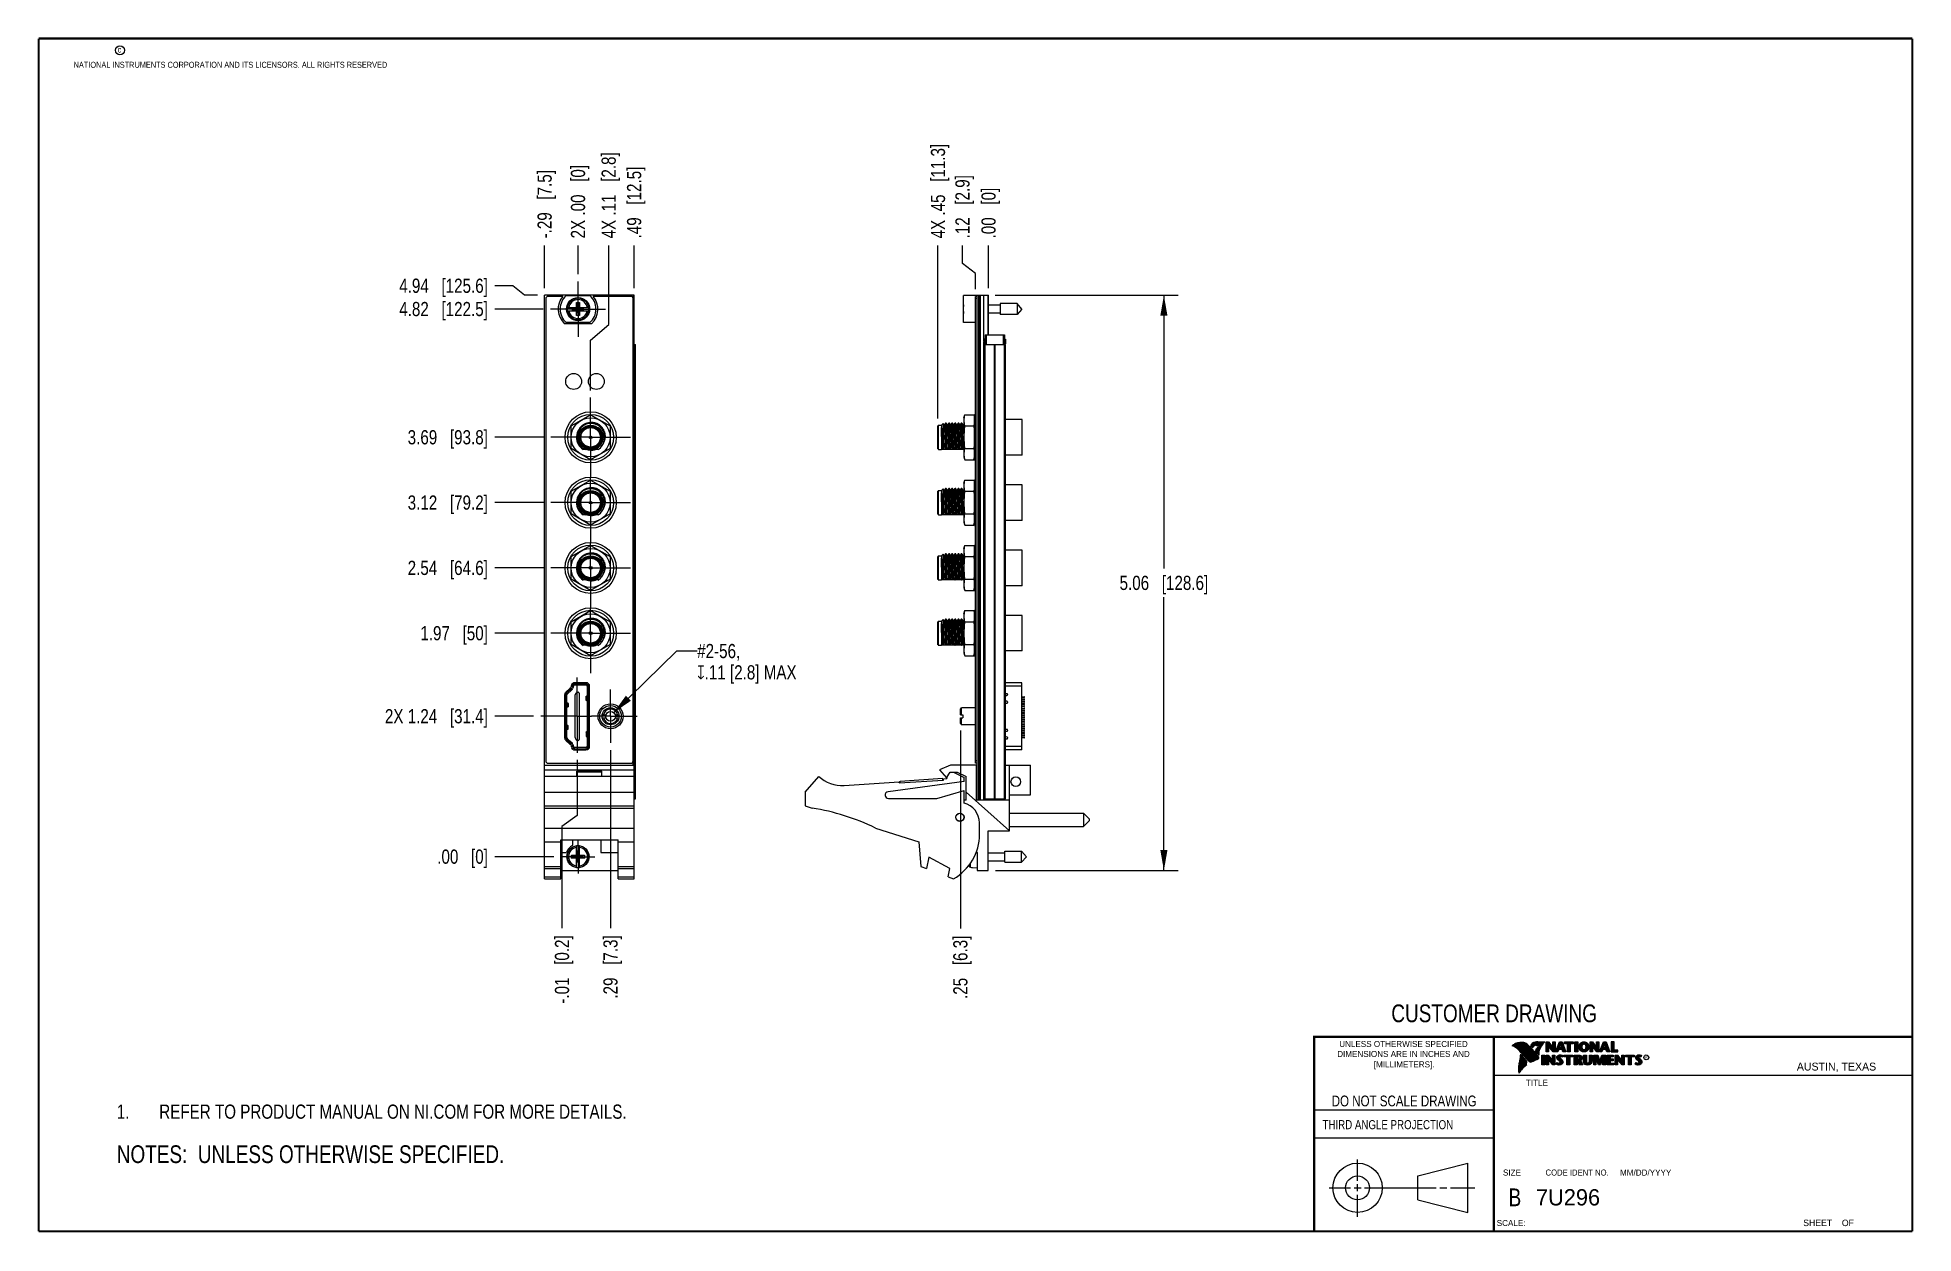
# Model space of a CAD drawing. Header units: inches. Extents: x 0.2 to 16.8, y 0.2 to 10.8.
import ezdxf

# ---------------------------------------------------------------- set-up
doc = ezdxf.new("R2010")
doc.units = ezdxf.units.IN
doc.header["$LTSCALE"] = 0.935
doc.header["$MEASUREMENT"] = 0
doc.linetypes.add('CENTER', pattern=[0.6, 0.375, -0.075, 0.075, -0.075])
doc.layers.get('0').update_dxf_attribs({"linetype": 'CONTINUOUS'})
for name, color, linetype in [('02___PRT_ALL_AXES', 7, 'CONTINUOUS'), ('DEFAULT_1', 7, 'CENTER'), ('DETAIL', 7, 'CONTINUOUS'), ('DIMENSIONS', 7, 'CONTINUOUS')]:
    doc.layers.add(name, color=color, linetype=linetype)
doc.styles.get("Standard").update_dxf_attribs({"font": 'txt', "width": 0.8})
doc.styles.add('TEXTSTYLE_2', font='txt')
doc.styles.add('TEXTSTYLE_3', font='txt', dxfattribs={"width": 0.95})
doc.dimstyles.new('DIMSTYLE_1', dxfattribs={"dimtxt": 0.125, "dimasz": 0.18, "dimexe": 0.125, "dimexo": 0.0625, "dimgap": 0.09, "dimtad": 0, "dimtih": 1, "dimtoh": 1, "dimzin": 4, "dimdsep": 46, "dimtxsty": 'STANDARD', "dimblk": '_FILLED', "dimblk1": '_FILLED', "dimblk2": '_FILLED', "dimcen": 0.09, "dimadec": 0, "dimazin": 0, "dimtp": 0.005, "dimtm": 0.005, "dimtfac": 1, "dimtofl": 0, "dimtmove": 0, "dimatfit": 3, "dimldrblk": '_FILLED', "dimfxl": 1, "dimtolj": 1, "dimtzin": 4, "dimarcsym": 0})
doc.dimstyles.new('DIMSTYLE_2', dxfattribs={"dimtxt": 0.125, "dimasz": 0.18, "dimexe": 0.125, "dimexo": 0.0625, "dimgap": 0.09, "dimtad": 0, "dimtih": 1, "dimtoh": 1, "dimzin": 4, "dimdsep": 46, "dimtxsty": 'STANDARD', "dimblk": '_FILLED', "dimblk1": '_FILLED', "dimblk2": '_FILLED', "dimcen": 0.09, "dimadec": 0, "dimazin": 0, "dimtp": 0.01, "dimtm": 0.01, "dimtfac": 1, "dimtofl": 0, "dimtmove": 0, "dimatfit": 3, "dimldrblk": '_FILLED', "dimfxl": 1, "dimtolj": 1, "dimtzin": 4, "dimarcsym": 0})
doc.dimstyles.new('DIMSTYLE_3', dxfattribs={"dimtxt": 0.125, "dimasz": 0.18, "dimexe": 0.125, "dimexo": 0.0625, "dimgap": 0.0625, "dimtad": 0, "dimtih": 1, "dimtoh": 1, "dimzin": 4, "dimdsep": 46, "dimtxsty": 'STANDARD', "dimblk": '_FILLED', "dimblk1": '_FILLED', "dimblk2": '_FILLED', "dimcen": 0.09, "dimadec": 0, "dimazin": 0, "dimtp": 0.005, "dimtm": 0.005, "dimtfac": 1, "dimtofl": 0, "dimtmove": 0, "dimatfit": 3, "dimldrblk": '_FILLED', "dimfxl": 1, "dimtolj": 1, "dimtzin": 4, "dimarcsym": 0})
doc.dimstyles.get("Standard").update_dxf_attribs({"dimtxt": 0.125, "dimasz": 0.18, "dimexe": 0.125, "dimexo": 0.0625, "dimgap": 0.09, "dimtad": 0, "dimtih": 1, "dimtoh": 1, "dimdec": 3, "dimzin": 4, "dimdsep": 46, "dimtxsty": 'STANDARD', "dimblk": '_FILLED', "dimblk1": '_FILLED', "dimblk2": '_FILLED', "dimcen": 0.09, "dimadec": 0, "dimazin": 0, "dimtol": 1, "dimtp": 0.01, "dimtm": 0.01, "dimtfac": 1, "dimtdec": 3, "dimtofl": 0, "dimtmove": 0, "dimatfit": 3, "dimldrblk": '_FILLED', "dimfxl": 1, "dimtolj": 1, "dimtzin": 4, "dimarcsym": 0})

msp = doc.modelspace()

# ---------------------------------------------------------------- texts
at = {"color": 2, "linetype": 'CONTINUOUS', "attachment_point": 1, "line_spacing_factor": 0.9}
for s, insert, char_height, width in [('c', (0.946, 10.689), 0.053, 0.0424), ('NATIONAL INSTRUMENTS CORPORATION AND ITS LICENSORS. ALL RIGHTS RESERVED', (0.558, 10.555), 0.053, 3.0104), ('THIRD ANGLE PROJECTION', (11.556, 1.238), 0.08, 1.408)]:
    msp.add_mtext(s, dxfattribs=dict(at, insert=insert, char_height=char_height, width=width))
at = {"color": 7, "linetype": 'CONTINUOUS', "attachment_point": 2, "line_spacing_factor": 0.9}
for s, insert, char_height, width in [('CUSTOMER DRAWING', (13.067, 2.256), 0.15625, 2), ('DO NOT SCALE DRAWING', (12.275, 1.454), 0.095, 1.52), ('B', (13.25, 0.636), 0.156, 0.125)]:
    msp.add_mtext(s, dxfattribs=dict(at, insert=insert, char_height=char_height, width=width))
at = {"color": 2, "linetype": 'CONTINUOUS', "line_spacing_factor": 0.9}
for s, insert, char_height, width, attachment_point, style in [('DIMENSIONS ARE IN INCHES AND', (12.269, 1.847), 0.05325, 1.49111, 2, 'TEXTSTYLE_2'), ('UNLESS OTHERWISE SPECIFIED', (12.269, 1.935), 0.05325, 1.3846, 2, 'TEXTSTYLE_2'), ('[MILLIMETERS].', (12.275, 1.755), 0.05325, 0.74556, 2, 'TEXTSTYLE_2'), ('R', (14.397, 1.8), 0.0217, 0.02174, 1, 'TEXTSTYLE_2'), ('AUSTIN, TEXAS', (15.733, 1.744), 0.06962, 0.90502, 1, 'TEXTSTYLE_2'), ('TITLE', (13.347, 1.593), 0.0533, 0.26627, 1, 'TEXTSTYLE_2'), ('SIZE', (13.145, 0.803), 0.0533, 0.21302, 1, 'TEXTSTYLE_2'), ('CODE IDENT NO.', (13.798, 0.803), 0.05325, 0.70828, 2, 'TEXTSTYLE_3'), ('MM/DD/YYYY', (14.176, 0.803), 0.0533, 0.53254, 1, 'TEXTSTYLE_2'), ('SCALE:', (13.09, 0.359), 0.0533, 0.31952, 1, 'TEXTSTYLE_2'), ('SHEET    OF', (15.789, 0.362), 0.05726, 0.62988, 1, 'TEXTSTYLE_2')]:
    msp.add_mtext(s, dxfattribs=dict(at, insert=insert, char_height=char_height, width=width, attachment_point=attachment_point, style=style))
at = {"color": 7, "linetype": 'CONTINUOUS', "insert": (13.436, 0.63), "char_height": 0.1432, "width": 0.71578, "attachment_point": 1, "line_spacing_factor": 0.9, "style": 'TEXTSTYLE_2'}
msp.add_mtext('7U296', dxfattribs=at)
at = {"layer": 'DETAIL', "color": 2, "linetype": 'CONTINUOUS', "insert": (6.049, 5.43), "char_height": 0.125, "width": 1.47708, "attachment_point": 1, "line_spacing_factor": 0.9}
msp.add_mtext('#2-56,\\P\\Fgdt;{\\Fgdt;x}\\Ftxt;.11 [2.8] MAX', dxfattribs=at)

# ---------------------------------------------------------------- blocks, each defined once
blk = doc.blocks.new('SYMBOL_16_BL0', base_point=(3.675, 1.312))
at = {"color": 2, "linetype": 'CONTINUOUS', "width": 0.8}
for s, p in [('1.', (0.938, 1.25)), ('REFER TO PRODUCT MANUAL ON NI.COM FOR MORE DETAILS.', (1.312, 1.25))]:
    blk.add_text(s, height=0.125, dxfattribs=at).set_placement(p)
blk = doc.blocks.new('*D0')
at = {"layer": 'DIMENSIONS', "color": 2, "linetype": 'CONTINUOUS'}
for p, q in [((8.385, 8.779), (8.385, 8.938)), ((8.499, 8.691), (8.385, 8.779)), ((8.499, 8.553), (8.499, 8.691))]:
    blk.add_line(p, q, dxfattribs=at)
at = {"layer": 'DIMENSIONS', "color": 2, "linetype": 'CONTINUOUS', "insert": (8.323, 9), "char_height": 0.125, "width": 0.925, "attachment_point": 1, "rotation": 90, "line_spacing_factor": 0.9}
blk.add_mtext('.12{\\Ftxt.shx;\\W1.000000;\\H0.125000; }[2.9]', dxfattribs=at)
blk = doc.blocks.new('_FILLED')
at = {"color": 0, "linetype": 'BYBLOCK'}
blk.add_solid([(0, 0), (-1, 0.174), (-1, -0.174)], dxfattribs=at)
blk = doc.blocks.new('*D1')
at = {"layer": 'DIMENSIONS', "color": 2, "linetype": 'CONTINUOUS'}
blk.add_line((8.614, 8.563), (8.614, 8.938), dxfattribs=at)
at = {"layer": 'DIMENSIONS', "color": 2, "linetype": 'CONTINUOUS', "insert": (8.552, 9), "char_height": 0.125, "width": 0.725, "attachment_point": 1, "rotation": 90, "line_spacing_factor": 0.9}
blk.add_mtext('.00{\\Ftxt.shx;\\W1.000000;\\H0.125000; }[0]', dxfattribs=at)
blk = doc.blocks.new('*D2')
at = {"layer": 'DIMENSIONS', "color": 2, "linetype": 'CONTINUOUS'}
blk.add_line((8.169, 7.414), (8.169, 8.938), dxfattribs=at)
at = {"layer": 'DIMENSIONS', "color": 2, "linetype": 'CONTINUOUS', "insert": (8.107, 9), "char_height": 0.125, "width": 1.325, "attachment_point": 1, "rotation": 90, "line_spacing_factor": 0.9}
blk.add_mtext('4X .45{\\Ftxt.shx;\\W1.000000;\\H0.125000; }[11.3]', dxfattribs=at)
blk = doc.blocks.new('*D3')
at = {"layer": 'DIMENSIONS', "color": 2, "linetype": 'CONTINUOUS'}
blk.add_line((8.367, 4.667), (8.367, 2.925), dxfattribs=at)
at = {"layer": 'DIMENSIONS', "color": 2, "linetype": 'CONTINUOUS', "insert": (8.304, 2.862), "char_height": 0.125, "width": 0.925, "attachment_point": 3, "rotation": 90, "line_spacing_factor": 0.9}
blk.add_mtext('.25{\\Ftxt.shx;\\W1.000000;\\H0.125000; }[6.3]', dxfattribs=at)
blk = doc.blocks.new('*D4')
at = {"layer": 'DIMENSIONS', "color": 2, "linetype": 'CONTINUOUS'}
for p, q in [((8.672, 8.5), (10.284, 8.5)), ((10.159, 8.5), (10.159, 6.093)), ((10.159, 3.435), (10.159, 5.843)), ((8.675, 3.435), (10.284, 3.435))]:
    blk.add_line(p, q, dxfattribs=at)
at = {"layer": 'DIMENSIONS', "color": 2, "linetype": 'CONTINUOUS', "xscale": 0.18, "yscale": 0.18, "zscale": 0.18}
for p, rotation in [((10.159, 8.5), 90), ((10.159, 3.435), 270)]:
    blk.add_blockref('_FILLED', p, dxfattribs=dict(at, rotation=rotation))
at = {"layer": 'DIMENSIONS', "color": 2, "linetype": 'CONTINUOUS', "insert": (10.159, 6.03), "char_height": 0.125, "width": 1.225, "attachment_point": 2, "line_spacing_factor": 0.9}
blk.add_mtext('5.06{\\Ftxt.shx;\\W1.000000;\\H0.125000; }[128.6]', dxfattribs=at)
blk = doc.blocks.new('*D5')
at = {"layer": 'DIMENSIONS', "color": 2, "linetype": 'CONTINUOUS'}
blk.add_line((4.609, 4.793), (4.268, 4.793), dxfattribs=at)
at = {"layer": 'DIMENSIONS', "color": 2, "linetype": 'CONTINUOUS', "insert": (4.206, 4.856), "char_height": 0.125, "width": 1.425, "attachment_point": 3, "line_spacing_factor": 0.9}
blk.add_mtext('2X 1.24{\\Ftxt.shx;\\W1.000000;\\H0.125000; }[31.4]', dxfattribs=at)
blk = doc.blocks.new('*D6')
at = {"layer": 'DIMENSIONS', "color": 2, "linetype": 'CONTINUOUS'}
blk.add_line((4.788, 3.557), (4.268, 3.557), dxfattribs=at)
at = {"layer": 'DIMENSIONS', "color": 2, "linetype": 'CONTINUOUS', "insert": (4.206, 3.62), "char_height": 0.125, "width": 0.725, "attachment_point": 3, "line_spacing_factor": 0.9}
blk.add_mtext('.00{\\Ftxt.shx;\\W1.000000;\\H0.125000; }[0]', dxfattribs=at)
blk = doc.blocks.new('*D7')
at = {"layer": 'DIMENSIONS', "color": 2, "linetype": 'CONTINUOUS'}
blk.add_line((4.698, 5.524), (4.268, 5.524), dxfattribs=at)
at = {"layer": 'DIMENSIONS', "color": 2, "linetype": 'CONTINUOUS', "insert": (4.206, 5.587), "char_height": 0.125, "width": 0.925, "attachment_point": 3, "line_spacing_factor": 0.9}
blk.add_mtext('1.97{\\Ftxt.shx;\\W1.000000;\\H0.125000; }[50]', dxfattribs=at)
blk = doc.blocks.new('*D8')
at = {"layer": 'DIMENSIONS', "color": 2, "linetype": 'CONTINUOUS'}
blk.add_line((4.698, 6.099), (4.268, 6.099), dxfattribs=at)
at = {"layer": 'DIMENSIONS', "color": 2, "linetype": 'CONTINUOUS', "insert": (4.206, 6.162), "char_height": 0.125, "width": 1.125, "attachment_point": 3, "line_spacing_factor": 0.9}
blk.add_mtext('2.54{\\Ftxt.shx;\\W1.000000;\\H0.125000; }[64.6]', dxfattribs=at)
blk = doc.blocks.new('*D9')
at = {"layer": 'DIMENSIONS', "color": 2, "linetype": 'CONTINUOUS'}
blk.add_line((4.698, 6.674), (4.268, 6.674), dxfattribs=at)
at = {"layer": 'DIMENSIONS', "color": 2, "linetype": 'CONTINUOUS', "insert": (4.206, 6.737), "char_height": 0.125, "width": 1.125, "attachment_point": 3, "line_spacing_factor": 0.9}
blk.add_mtext('3.12{\\Ftxt.shx;\\W1.000000;\\H0.125000; }[79.2]', dxfattribs=at)
blk = doc.blocks.new('*D10')
at = {"layer": 'DIMENSIONS', "color": 2, "linetype": 'CONTINUOUS'}
blk.add_line((4.698, 7.249), (4.268, 7.249), dxfattribs=at)
at = {"layer": 'DIMENSIONS', "color": 2, "linetype": 'CONTINUOUS', "insert": (4.206, 7.312), "char_height": 0.125, "width": 1.125, "attachment_point": 3, "line_spacing_factor": 0.9}
blk.add_mtext('3.69{\\Ftxt.shx;\\W1.000000;\\H0.125000; }[93.8]', dxfattribs=at)
blk = doc.blocks.new('*D11')
at = {"layer": 'DIMENSIONS', "color": 2, "linetype": 'CONTINUOUS'}
blk.add_line((4.694, 8.378), (4.268, 8.378), dxfattribs=at)
at = {"layer": 'DIMENSIONS', "color": 2, "linetype": 'CONTINUOUS', "insert": (4.206, 8.441), "char_height": 0.125, "width": 1.225, "attachment_point": 3, "line_spacing_factor": 0.9}
blk.add_mtext('4.82{\\Ftxt.shx;\\W1.000000;\\H0.125000; }[122.5]', dxfattribs=at)
blk = doc.blocks.new('*D12')
at = {"layer": 'DIMENSIONS', "color": 2, "linetype": 'CONTINUOUS'}
for p, q in [((4.425, 8.584), (4.268, 8.584)), ((4.527, 8.5), (4.425, 8.584)), ((4.643, 8.5), (4.527, 8.5))]:
    blk.add_line(p, q, dxfattribs=at)
at = {"layer": 'DIMENSIONS', "color": 2, "linetype": 'CONTINUOUS', "insert": (4.206, 8.646), "char_height": 0.125, "width": 1.225, "attachment_point": 3, "line_spacing_factor": 0.9}
blk.add_mtext('4.94{\\Ftxt.shx;\\W1.000000;\\H0.125000; }[125.6]', dxfattribs=at)
blk = doc.blocks.new('*D13')
at = {"layer": 'DIMENSIONS', "color": 2, "linetype": 'CONTINUOUS'}
for p, q in [((5.27, 8.241), (5.27, 8.938)), ((5.111, 8.104), (5.27, 8.241)), ((5.111, 7.662), (5.111, 8.104))]:
    blk.add_line(p, q, dxfattribs=at)
at = {"layer": 'DIMENSIONS', "color": 2, "linetype": 'CONTINUOUS', "insert": (5.207, 9), "char_height": 0.125, "width": 1.225, "attachment_point": 1, "rotation": 90, "line_spacing_factor": 0.9}
blk.add_mtext('4X .11{\\Ftxt.shx;\\W1.000000;\\H0.125000; }[2.8]', dxfattribs=at)
blk = doc.blocks.new('*D14')
at = {"layer": 'DIMENSIONS', "color": 2, "linetype": 'CONTINUOUS'}
blk.add_line((5, 8.684), (5, 8.938), dxfattribs=at)
at = {"layer": 'DIMENSIONS', "color": 2, "linetype": 'CONTINUOUS', "insert": (4.937, 9), "char_height": 0.125, "width": 1.025, "attachment_point": 1, "rotation": 90, "line_spacing_factor": 0.9}
blk.add_mtext('2X .00{\\Ftxt.shx;\\W1.000000;\\H0.125000; }[0]', dxfattribs=at)
blk = doc.blocks.new('*D15')
at = {"layer": 'DIMENSIONS', "color": 2, "linetype": 'CONTINUOUS'}
blk.add_line((5.494, 8.563), (5.494, 8.938), dxfattribs=at)
at = {"layer": 'DIMENSIONS', "color": 2, "linetype": 'CONTINUOUS', "insert": (5.431, 9), "char_height": 0.125, "width": 1.025, "attachment_point": 1, "rotation": 90, "line_spacing_factor": 0.9}
blk.add_mtext('.49{\\Ftxt.shx;\\W1.000000;\\H0.125000; }[12.5]', dxfattribs=at)
blk = doc.blocks.new('*D16')
at = {"layer": 'DIMENSIONS', "color": 2, "linetype": 'CONTINUOUS'}
blk.add_line((4.706, 8.563), (4.706, 8.938), dxfattribs=at)
at = {"layer": 'DIMENSIONS', "color": 2, "linetype": 'CONTINUOUS', "insert": (4.643, 9), "char_height": 0.125, "width": 1.025, "attachment_point": 1, "rotation": 90, "line_spacing_factor": 0.9}
blk.add_mtext('-.29{\\Ftxt.shx;\\W1.000000;\\H0.125000; }[7.5]', dxfattribs=at)
blk = doc.blocks.new('*D17')
at = {"layer": 'DIMENSIONS', "color": 2, "linetype": 'CONTINUOUS'}
blk.add_line((5.286, 4.496), (5.286, 2.928), dxfattribs=at)
at = {"layer": 'DIMENSIONS', "color": 2, "linetype": 'CONTINUOUS', "insert": (5.223, 2.865), "char_height": 0.125, "width": 0.925, "attachment_point": 3, "rotation": 90, "line_spacing_factor": 0.9}
blk.add_mtext('.29{\\Ftxt.shx;\\W1.000000;\\H0.125000; }[7.3]', dxfattribs=at)
blk = doc.blocks.new('*D18')
at = {"layer": 'DIMENSIONS', "color": 2, "linetype": 'CONTINUOUS'}
for p, q in [((4.992, 4.409), (4.992, 3.919)), ((4.992, 3.919), (4.858, 3.823)), ((4.858, 3.823), (4.858, 2.928))]:
    blk.add_line(p, q, dxfattribs=at)
at = {"layer": 'DIMENSIONS', "color": 2, "linetype": 'CONTINUOUS', "insert": (4.796, 2.865), "char_height": 0.125, "width": 1.025, "attachment_point": 3, "rotation": 90, "line_spacing_factor": 0.9}
blk.add_mtext('-.01{\\Ftxt.shx;\\W1.000000;\\H0.125000; }[0.2]', dxfattribs=at)
blk = doc.blocks.new('SYMBOL_4_BL1', base_point=(3.1215, 0.9375))
at = {"layer": 'DETAIL', "color": 2, "linetype": 'CONTINUOUS', "width": 0.8}
blk.add_text('NOTES:  UNLESS OTHERWISE SPECIFIED.', height=0.156, dxfattribs=at).set_placement((0.9375, 0.8595))

# ---------------------------------------------------------------- dimensions: what is measured, and where the dimension line sits
at = {"layer": 'DIMENSIONS', "color": 2, "linetype": 'CONTINUOUS'}
for feature_location, offset, dtype, origin, text, dimstyle, picture, middle in [((8.1695, 7.413729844), (0, 1.524012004), 1, (8.6145, 7.351229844), '4X <>', 'DIMSTYLE_1', '*D2', (8.1695, 9.662741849)), ((5.111, 7.662), (0.159, 1.276), 0, (5, 8.622), '4X <>', 'DIMSTYLE_1', '*D13', (5.27, 9.613)), ((4.706, 8.563), (0, 0.375), 1, (5, 8.5), '-<>', 'DIMSTYLE_1', '*D16', (4.706, 9.513)), ((4.999508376, 8.684241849), (0, 0.2535), 1, (4.999508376, 8.621741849), '2X <>', 'DIMSTYLE_2', '*D14', (4.999508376, 9.512741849)), ((4.609, 4.793), (-0.341, 0), 0, (4.85, 3.557), '2X <>', 'DIMSTYLE_1', '*D5', (3.493, 4.793)), ((4.992, 4.409), (-0.133, -1.482), 0, (5, 4.472), '-<>', 'DIMSTYLE_1', '*D18', (4.858, 2.353))]:
    dim = msp.add_ordinate_dim(feature_location=feature_location, offset=offset, dtype=dtype, origin=origin, text=text, dimstyle=dimstyle, override={"dimtad": 1, "dimtih": 0, "dimtoh": 0}, dxfattribs=at)
    dim.commit()
    dim.dimension.update_dxf_attribs({"geometry": picture, "text_midpoint": middle})
for feature_location, offset, dtype, origin, dimstyle, picture, middle in [((5.494, 8.563), (0, 0.375), 1, (5, 8.5), 'DIMSTYLE_1', '*D15', (5.494, 9.513)), ((8.499, 8.553), (-0.114, 0.385), 0, (8.614, 8.5), 'DIMSTYLE_1', '*D0', (8.385, 9.463)), ((8.6145, 8.562741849), (0, 0.375), 1, (8.6145, 8.500241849), 'DIMSTYLE_2', '*D1', (8.6145, 9.362741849)), ((4.643, 8.5), (-0.375, 0.084), 0, (4.706, 3.557), 'DIMSTYLE_1', '*D12', (3.593, 8.584)), ((4.694, 8.378), (-0.425, 0), 0, (4.756, 3.557), 'DIMSTYLE_1', '*D11', (3.593, 8.378)), ((4.698, 7.249), (-0.43, 0), 0, (4.761, 3.557), 'DIMSTYLE_1', '*D10', (3.643, 7.249)), ((4.698, 6.674), (-0.43, 0), 0, (4.761, 3.557), 'DIMSTYLE_1', '*D9', (3.643, 6.674)), ((4.698, 6.099), (-0.43, 0), 0, (4.761, 3.557), 'DIMSTYLE_1', '*D8', (3.643, 6.099)), ((4.698, 5.524), (-0.43, 0), 0, (4.761, 3.557), 'DIMSTYLE_1', '*D7', (3.743, 5.524)), ((8.367, 4.667), (0, -1.742), 1, (8.614, 4.78), 'DIMSTYLE_1', '*D3', (8.367, 2.4)), ((5.286, 4.496), (0, -1.568), 1, (5, 4.558), 'DIMSTYLE_1', '*D17', (5.286, 2.403)), ((4.787500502, 3.557331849), (-0.519492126, 0), 0, (4.850000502, 3.557331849), 'DIMSTYLE_2', '*D6', (3.843008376, 3.557331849))]:
    dim = msp.add_ordinate_dim(feature_location=feature_location, offset=offset, dtype=dtype, origin=origin, dimstyle=dimstyle, override={"dimtad": 1, "dimtih": 0, "dimtoh": 0}, dxfattribs=at)
    dim.commit()
    dim.dimension.update_dxf_attribs({"geometry": picture, "text_midpoint": middle})
dim = msp.add_linear_dim(base=(10.1593, 8.5002), p1=(8.6125, 3.4353), p2=(8.6095, 8.5002), angle=90, dimstyle='DIMSTYLE_3', dxfattribs=at)
dim.commit()
dim.dimension.update_dxf_attribs({"geometry": '*D4', "text_midpoint": (10.1593, 5.9678), "dimtype": 160})

# ---------------------------------------------------------------- linework, layer by layer
at = {"color": 7, "linetype": 'CONTINUOUS'}
for p, q in [((4.706, 3.362), (4.706, 8.5)), ((5.494, 8.5), (4.706, 8.5)), ((4.716, 8.47), (4.716, 4.4)), ((4.865, 8.49), (4.736, 8.49)), ((4.896, 8.497), (5.103, 8.497)), ((4.986, 8.321), (5.013, 8.435)), ((4.986, 8.392), (4.986, 8.435)), ((5.013, 8.321), (4.986, 8.435)), ((4.986, 8.435), (5.013, 8.435)), ((5.013, 8.435), (5.013, 8.392)), ((5.464, 8.49), (5.134, 8.49)), ((5.484, 4.4), (5.484, 8.47)), ((5.494, 3.362), (5.494, 8.5)), ((8.395, 8.26), (8.395, 8.497)), ((8.514, 8.497), (8.395, 8.497)), ((8.499, 4.38), (8.499, 8.49)), ((8.514, 8.49), (8.499, 8.49)), ((8.514, 8.47), (8.499, 8.47)), ((8.514, 4.057), (8.514, 8.5)), ((8.514, 8.5), (8.614, 8.5)), ((8.527, 8.5), (8.527, 4.057)), ((8.533, 8.5), (8.533, 4.057)), ((8.544, 4.057), (8.544, 8.5)), ((8.574, 8.096), (8.574, 8.5)), ((8.61, 8.5), (8.61, 8.15)), ((8.614, 8.15), (8.614, 8.5)), ((8.718, 8.427), (8.718, 8.329)), ((8.866, 8.427), (8.718, 8.427)), ((8.866, 8.427), (8.866, 8.329)), ((8.908, 8.378), (8.866, 8.427)), ((4.905, 8.392), (4.988, 8.392)), ((4.905, 8.364), (4.988, 8.364)), ((4.951, 8.367), (4.951, 8.39)), ((4.951, 8.367), (5.048, 8.39)), ((4.988, 8.39), (4.951, 8.39)), ((4.951, 8.39), (5.048, 8.367)), ((4.951, 8.367), (4.988, 8.367)), ((4.986, 8.321), (4.986, 8.364)), ((5.013, 8.321), (4.986, 8.321)), ((4.988, 8.392), (4.988, 8.39)), ((4.988, 8.367), (5.011, 8.39)), ((5.011, 8.367), (4.988, 8.39)), ((4.988, 8.364), (4.988, 8.367)), ((5.011, 8.392), (5.011, 8.39)), ((5.011, 8.392), (5.094, 8.392)), ((5.048, 8.39), (5.011, 8.39)), ((5.011, 8.364), (5.011, 8.367)), ((5.011, 8.367), (5.048, 8.367)), ((5.011, 8.364), (5.094, 8.364)), ((5.013, 8.364), (5.013, 8.321)), ((5.048, 8.367), (5.048, 8.39)), ((8.395, 8.392), (8.392, 8.392)), ((8.392, 8.364), (8.395, 8.364)), ((8.718, 8.413), (8.614, 8.413)), ((8.718, 8.343), (8.614, 8.343)), ((8.866, 8.329), (8.718, 8.329)), ((8.908, 8.378), (8.866, 8.329)), ((5.118, 8.249), (4.881, 8.249)), ((5.103, 8.26), (4.896, 8.26)), ((8.499, 8.26), (8.395, 8.26)), ((8.574, 8.096), (8.575, 8.097)), ((8.575, 8.112), (8.576, 8.113)), ((8.575, 8.073), (8.575, 8.112)), ((8.576, 8.113), (8.576, 8.072)), ((8.585, 8.15), (8.585, 8.065)), ((8.585, 8.15), (8.754, 8.15)), ((8.595, 8.15), (8.595, 8.065)), ((8.614, 8.166), (8.61, 8.166)), ((8.745, 8.15), (8.745, 8.065)), ((8.754, 8.15), (8.754, 8.065)), ((8.762, 8.072), (8.762, 8.113)), ((8.762, 8.113), (8.763, 8.112)), ((8.763, 8.112), (8.763, 8.073)), ((5.494, 8.065), (5.505, 8.065)), ((5.505, 4.065), (5.505, 8.065)), ((8.574, 4.057), (8.574, 8.089)), ((8.575, 8.087), (8.574, 8.089)), ((8.575, 8.073), (8.576, 8.072)), ((8.575, 4.065), (8.575, 8.065)), ((8.575, 8.065), (8.763, 8.065)), ((8.584, 4.065), (8.584, 8.065)), ((8.666, 4.065), (8.666, 8.065)), ((8.673, 4.065), (8.673, 8.065)), ((8.755, 4.065), (8.755, 8.065)), ((8.762, 8.072), (8.763, 8.073)), ((8.763, 4.065), (8.763, 8.065)), ((4.939, 7.349), (5.111, 7.448)), ((5.111, 7.448), (5.283, 7.349)), ((8.397, 7.421), (8.405, 7.448)), ((8.405, 7.448), (8.484, 7.448)), ((8.484, 7.448), (8.492, 7.421)), ((8.492, 7.451), (8.499, 7.451)), ((4.939, 7.15), (4.939, 7.349)), ((5.283, 7.349), (5.283, 7.15)), ((8.169, 7.147), (8.169, 7.351)), ((8.174, 7.143), (8.174, 7.355)), ((8.174, 7.355), (8.2, 7.355)), ((8.2, 7.355), (8.216, 7.371)), ((8.2, 7.355), (8.2, 7.143)), ((8.224, 7.358), (8.216, 7.371)), ((8.216, 7.371), (8.216, 7.371)), ((8.219, 7.169), (8.219, 7.311)), ((8.224, 7.358), (8.224, 7.358)), ((8.224, 7.358), (8.224, 7.357)), ((8.236, 7.374), (8.226, 7.358)), ((8.236, 7.374), (8.236, 7.374)), ((8.242, 7.374), (8.236, 7.374)), ((8.251, 7.358), (8.242, 7.374)), ((8.242, 7.374), (8.242, 7.374)), ((8.251, 7.358), (8.252, 7.357)), ((8.264, 7.374), (8.254, 7.358)), ((8.264, 7.374), (8.264, 7.374)), ((8.269, 7.374), (8.264, 7.374)), ((8.27, 7.374), (8.269, 7.374)), ((8.279, 7.358), (8.27, 7.374)), ((8.279, 7.358), (8.279, 7.357)), ((8.292, 7.374), (8.282, 7.358)), ((8.292, 7.374), (8.292, 7.374)), ((8.297, 7.374), (8.292, 7.374)), ((8.307, 7.358), (8.297, 7.374)), ((8.297, 7.374), (8.297, 7.374)), ((8.307, 7.358), (8.307, 7.357)), ((8.319, 7.374), (8.31, 7.358)), ((8.319, 7.374), (8.32, 7.374)), ((8.325, 7.374), (8.32, 7.374)), ((8.335, 7.358), (8.325, 7.374)), ((8.325, 7.374), (8.325, 7.374)), ((8.335, 7.358), (8.335, 7.357)), ((8.347, 7.374), (8.338, 7.358)), ((8.347, 7.374), (8.347, 7.374)), ((8.353, 7.374), (8.347, 7.374)), ((8.362, 7.358), (8.353, 7.374)), ((8.353, 7.374), (8.353, 7.374)), ((8.362, 7.358), (8.363, 7.357)), ((8.375, 7.374), (8.365, 7.358)), ((8.38, 7.374), (8.375, 7.374)), ((8.375, 7.374), (8.375, 7.374)), ((8.381, 7.374), (8.38, 7.374)), ((8.39, 7.358), (8.381, 7.374)), ((8.39, 7.358), (8.39, 7.357)), ((8.397, 7.365), (8.393, 7.358)), ((8.397, 7.421), (8.397, 7.077)), ((8.405, 7.349), (8.484, 7.349)), ((8.911, 7.405), (8.763, 7.405)), ((8.911, 7.093), (8.911, 7.405)), ((5.111, 7.051), (4.939, 7.15)), ((5.176, 7.143), (5.045, 7.143)), ((5.283, 7.15), (5.111, 7.051)), ((8.174, 7.143), (8.2, 7.143)), ((8.2, 7.143), (8.2, 7.143)), ((8.397, 7.143), (8.2, 7.143)), ((8.219, 7.169), (8.22, 7.143)), ((8.243, 7.261), (8.243, 7.261)), ((8.243, 7.261), (8.244, 7.237)), ((8.244, 7.237), (8.245, 7.213)), ((8.397, 7.249), (8.397, 7.234)), ((8.405, 7.15), (8.484, 7.15)), ((8.397, 7.077), (8.405, 7.051)), ((8.405, 7.051), (8.484, 7.051)), ((8.484, 7.051), (8.492, 7.077)), ((8.492, 7.047), (8.499, 7.047)), ((8.911, 7.093), (8.763, 7.093)), ((4.939, 6.774), (5.111, 6.873)), ((4.939, 6.575), (4.939, 6.774)), ((5.111, 6.873), (5.283, 6.774)), ((5.283, 6.774), (5.283, 6.575)), ((8.169, 6.572), (8.169, 6.776)), ((8.174, 6.568), (8.174, 6.78)), ((8.174, 6.78), (8.2, 6.78)), ((8.2, 6.78), (8.216, 6.796)), ((8.2, 6.78), (8.2, 6.568)), ((8.224, 6.783), (8.216, 6.796)), ((8.216, 6.796), (8.216, 6.796)), ((8.224, 6.783), (8.224, 6.783)), ((8.224, 6.783), (8.224, 6.782)), ((8.236, 6.799), (8.226, 6.783)), ((8.236, 6.799), (8.236, 6.799)), ((8.242, 6.799), (8.236, 6.799)), ((8.251, 6.783), (8.242, 6.799)), ((8.242, 6.799), (8.242, 6.799)), ((8.251, 6.783), (8.252, 6.782)), ((8.264, 6.799), (8.254, 6.783)), ((8.264, 6.799), (8.264, 6.799)), ((8.269, 6.799), (8.264, 6.799)), ((8.27, 6.799), (8.269, 6.799)), ((8.279, 6.783), (8.27, 6.799)), ((8.279, 6.783), (8.279, 6.782)), ((8.292, 6.799), (8.282, 6.783)), ((8.292, 6.799), (8.292, 6.799)), ((8.297, 6.799), (8.292, 6.799)), ((8.307, 6.783), (8.297, 6.799)), ((8.297, 6.799), (8.297, 6.799)), ((8.307, 6.783), (8.307, 6.782)), ((8.319, 6.799), (8.31, 6.783)), ((8.319, 6.799), (8.32, 6.799)), ((8.325, 6.799), (8.32, 6.799)), ((8.335, 6.783), (8.325, 6.799)), ((8.325, 6.799), (8.325, 6.799)), ((8.335, 6.783), (8.335, 6.782)), ((8.347, 6.799), (8.338, 6.783)), ((8.347, 6.799), (8.347, 6.799)), ((8.353, 6.799), (8.347, 6.799)), ((8.362, 6.783), (8.353, 6.799)), ((8.353, 6.799), (8.353, 6.799)), ((8.362, 6.783), (8.363, 6.782)), ((8.375, 6.799), (8.365, 6.783)), ((8.38, 6.799), (8.375, 6.799)), ((8.375, 6.799), (8.375, 6.799)), ((8.381, 6.799), (8.38, 6.799)), ((8.39, 6.783), (8.381, 6.799)), ((8.39, 6.783), (8.39, 6.782)), ((8.397, 6.79), (8.393, 6.783)), ((8.397, 6.846), (8.405, 6.873)), ((8.397, 6.846), (8.397, 6.502)), ((8.405, 6.873), (8.484, 6.873)), ((8.405, 6.774), (8.484, 6.774)), ((8.484, 6.873), (8.492, 6.846)), ((8.492, 6.876), (8.499, 6.876)), ((8.911, 6.83), (8.763, 6.83)), ((8.911, 6.518), (8.911, 6.83)), ((8.219, 6.594), (8.219, 6.736)), ((8.243, 6.686), (8.243, 6.686)), ((8.243, 6.686), (8.244, 6.662)), ((8.244, 6.662), (8.245, 6.638)), ((8.397, 6.674), (8.397, 6.659)), ((5.111, 6.476), (4.939, 6.575)), ((5.176, 6.568), (5.045, 6.568)), ((5.283, 6.575), (5.111, 6.476)), ((8.174, 6.568), (8.2, 6.568)), ((8.2, 6.568), (8.2, 6.568)), ((8.397, 6.568), (8.2, 6.568)), ((8.219, 6.594), (8.22, 6.568)), ((8.397, 6.502), (8.405, 6.476)), ((8.405, 6.575), (8.484, 6.575)), ((8.405, 6.476), (8.484, 6.476)), ((8.484, 6.476), (8.492, 6.502)), ((8.492, 6.472), (8.499, 6.472)), ((8.911, 6.518), (8.763, 6.518)), ((4.939, 6.199), (5.111, 6.298)), ((5.111, 6.298), (5.283, 6.199)), ((8.397, 6.271), (8.405, 6.298)), ((8.405, 6.298), (8.484, 6.298)), ((8.484, 6.298), (8.492, 6.271)), ((8.492, 6.301), (8.499, 6.301)), ((4.939, 6), (4.939, 6.199)), ((5.283, 6.199), (5.283, 6)), ((8.169, 5.997), (8.169, 6.201)), ((8.174, 5.993), (8.174, 6.205)), ((8.174, 6.205), (8.2, 6.205)), ((8.2, 6.205), (8.216, 6.221)), ((8.2, 6.205), (8.2, 5.993)), ((8.224, 6.208), (8.216, 6.221)), ((8.216, 6.221), (8.216, 6.221)), ((8.219, 6.019), (8.219, 6.161)), ((8.224, 6.208), (8.224, 6.208)), ((8.224, 6.208), (8.224, 6.207)), ((8.236, 6.224), (8.226, 6.208)), ((8.236, 6.224), (8.236, 6.224)), ((8.242, 6.224), (8.236, 6.224)), ((8.251, 6.208), (8.242, 6.224)), ((8.242, 6.224), (8.242, 6.224)), ((8.251, 6.208), (8.252, 6.207)), ((8.264, 6.224), (8.254, 6.208)), ((8.264, 6.224), (8.264, 6.224)), ((8.269, 6.224), (8.264, 6.224)), ((8.27, 6.224), (8.269, 6.224)), ((8.279, 6.208), (8.27, 6.224)), ((8.279, 6.208), (8.279, 6.207)), ((8.292, 6.224), (8.282, 6.208)), ((8.292, 6.224), (8.292, 6.224)), ((8.297, 6.224), (8.292, 6.224)), ((8.307, 6.208), (8.297, 6.224)), ((8.297, 6.224), (8.297, 6.224)), ((8.307, 6.208), (8.307, 6.207)), ((8.319, 6.224), (8.31, 6.208)), ((8.319, 6.224), (8.32, 6.224)), ((8.325, 6.224), (8.32, 6.224)), ((8.335, 6.208), (8.325, 6.224)), ((8.325, 6.224), (8.325, 6.224)), ((8.335, 6.208), (8.335, 6.207)), ((8.347, 6.224), (8.338, 6.208)), ((8.347, 6.224), (8.347, 6.224)), ((8.353, 6.224), (8.347, 6.224)), ((8.353, 6.224), (8.353, 6.224)), ((8.362, 6.208), (8.353, 6.224)), ((8.362, 6.208), (8.363, 6.207)), ((8.375, 6.224), (8.365, 6.208)), ((8.38, 6.224), (8.375, 6.224)), ((8.375, 6.224), (8.375, 6.224)), ((8.381, 6.224), (8.38, 6.224)), ((8.39, 6.208), (8.381, 6.224)), ((8.39, 6.208), (8.39, 6.207)), ((8.397, 6.215), (8.393, 6.208)), ((8.397, 6.271), (8.397, 5.927)), ((8.405, 6.199), (8.484, 6.199)), ((8.911, 6.255), (8.763, 6.255)), ((8.911, 5.943), (8.911, 6.255)), ((5.111, 5.901), (4.939, 6)), ((5.176, 5.993), (5.045, 5.993)), ((5.283, 6), (5.111, 5.901)), ((8.174, 5.993), (8.2, 5.993)), ((8.2, 5.993), (8.2, 5.993)), ((8.397, 5.993), (8.2, 5.993)), ((8.219, 6.019), (8.22, 5.993)), ((8.243, 6.111), (8.243, 6.111)), ((8.243, 6.111), (8.244, 6.087)), ((8.244, 6.087), (8.245, 6.063)), ((8.397, 6.099), (8.397, 6.084)), ((8.405, 6), (8.484, 6)), ((8.397, 5.927), (8.405, 5.901)), ((8.405, 5.901), (8.484, 5.901)), ((8.484, 5.901), (8.492, 5.927)), ((8.492, 5.897), (8.499, 5.897)), ((8.911, 5.943), (8.763, 5.943)), ((4.939, 5.624), (5.111, 5.723)), ((4.939, 5.425), (4.939, 5.624)), ((5.111, 5.723), (5.283, 5.624)), ((5.283, 5.624), (5.283, 5.425)), ((8.169, 5.422), (8.169, 5.626)), ((8.174, 5.63), (8.2, 5.63)), ((8.174, 5.418), (8.174, 5.63)), ((8.2, 5.63), (8.216, 5.646)), ((8.2, 5.63), (8.2, 5.418)), ((8.216, 5.646), (8.216, 5.646)), ((8.224, 5.633), (8.216, 5.646)), ((8.224, 5.633), (8.224, 5.633)), ((8.224, 5.633), (8.224, 5.632)), ((8.236, 5.649), (8.226, 5.633)), ((8.242, 5.649), (8.236, 5.649)), ((8.236, 5.649), (8.236, 5.649)), ((8.242, 5.649), (8.242, 5.649)), ((8.251, 5.633), (8.242, 5.649)), ((8.251, 5.633), (8.252, 5.632)), ((8.264, 5.649), (8.254, 5.633)), ((8.269, 5.649), (8.264, 5.649)), ((8.264, 5.649), (8.264, 5.649)), ((8.27, 5.649), (8.269, 5.649)), ((8.279, 5.633), (8.27, 5.649)), ((8.279, 5.633), (8.279, 5.632)), ((8.292, 5.649), (8.282, 5.633)), ((8.297, 5.649), (8.292, 5.649)), ((8.292, 5.649), (8.292, 5.649)), ((8.297, 5.649), (8.297, 5.649)), ((8.307, 5.633), (8.297, 5.649)), ((8.307, 5.633), (8.307, 5.632)), ((8.319, 5.649), (8.31, 5.633)), ((8.319, 5.649), (8.32, 5.649)), ((8.325, 5.649), (8.32, 5.649)), ((8.325, 5.649), (8.325, 5.649)), ((8.335, 5.633), (8.325, 5.649)), ((8.335, 5.633), (8.335, 5.632)), ((8.347, 5.649), (8.338, 5.633)), ((8.353, 5.649), (8.347, 5.649)), ((8.347, 5.649), (8.347, 5.649)), ((8.353, 5.649), (8.353, 5.649)), ((8.362, 5.633), (8.353, 5.649)), ((8.362, 5.633), (8.363, 5.632)), ((8.375, 5.649), (8.365, 5.633)), ((8.38, 5.649), (8.375, 5.649)), ((8.375, 5.649), (8.375, 5.649)), ((8.381, 5.649), (8.38, 5.649)), ((8.39, 5.633), (8.381, 5.649)), ((8.39, 5.633), (8.39, 5.632)), ((8.397, 5.64), (8.393, 5.633)), ((8.397, 5.696), (8.405, 5.723)), ((8.397, 5.696), (8.397, 5.352)), ((8.405, 5.723), (8.484, 5.723)), ((8.405, 5.624), (8.484, 5.624)), ((8.484, 5.723), (8.492, 5.696)), ((8.492, 5.726), (8.499, 5.726)), ((8.911, 5.68), (8.763, 5.68)), ((8.911, 5.368), (8.911, 5.68)), ((8.219, 5.444), (8.219, 5.586)), ((8.243, 5.536), (8.243, 5.536)), ((8.243, 5.536), (8.244, 5.512)), ((8.244, 5.512), (8.245, 5.488)), ((8.397, 5.524), (8.397, 5.509)), ((5.111, 5.326), (4.939, 5.425)), ((5.176, 5.418), (5.045, 5.418)), ((5.283, 5.425), (5.111, 5.326)), ((8.174, 5.418), (8.2, 5.418)), ((8.397, 5.418), (8.2, 5.418)), ((8.2, 5.418), (8.2, 5.418)), ((8.219, 5.444), (8.22, 5.418)), ((8.397, 5.352), (8.405, 5.326)), ((8.405, 5.425), (8.484, 5.425)), ((8.405, 5.326), (8.484, 5.326)), ((8.484, 5.326), (8.492, 5.352)), ((8.492, 5.322), (8.499, 5.322)), ((8.911, 5.368), (8.763, 5.368)), ((4.882, 4.982), (4.882, 4.604)), ((4.931, 5.041), (4.892, 5.006)), ((4.892, 4.982), (4.892, 4.604)), ((4.938, 5.033), (4.899, 4.999)), ((4.902, 4.605), (4.902, 4.982)), ((4.943, 5.023), (4.906, 4.991)), ((4.941, 5.067), (4.935, 5.046)), ((4.951, 5.064), (4.944, 5.043)), ((4.961, 5.06), (4.955, 5.041)), ((5.07, 5.089), (4.972, 5.089)), ((5.07, 5.079), (4.972, 5.079)), ((4.972, 5.069), (5.069, 5.069)), ((4.974, 4.978), (4.984, 5.001)), ((4.974, 4.608), (4.974, 4.978)), ((4.991, 5.006), (5.001, 5.006)), ((5.009, 4.998), (5.009, 4.589)), ((5.071, 4.932), (5.071, 4.97)), ((5.08, 4.971), (5.073, 4.97)), ((5.08, 4.969), (5.081, 4.969)), ((5.081, 5.057), (5.081, 4.529)), ((5.092, 4.529), (5.092, 5.057)), ((5.102, 4.529), (5.102, 5.057)), ((8.909, 5.089), (8.763, 5.089)), ((8.909, 5.057), (8.763, 5.057)), ((8.777, 4.992), (8.763, 4.991)), ((8.763, 4.975), (8.777, 4.976)), ((8.783, 4.986), (8.783, 4.982)), ((8.909, 4.498), (8.909, 5.089)), ((8.909, 4.964), (8.929, 4.964)), ((8.929, 4.957), (8.909, 4.957)), ((4.902, 4.906), (4.903, 4.906)), ((4.903, 4.878), (4.902, 4.878)), ((4.911, 4.908), (4.903, 4.909)), ((4.903, 4.874), (4.911, 4.876)), ((4.913, 4.907), (4.913, 4.876)), ((5.073, 4.931), (5.08, 4.93)), ((5.081, 4.933), (5.08, 4.933)), ((5.212, 4.807), (5.245, 4.807)), ((5.327, 4.807), (5.359, 4.807)), ((8.367, 4.857), (8.377, 4.868)), ((8.367, 4.807), (8.367, 4.857)), ((8.367, 4.807), (8.389, 4.807)), ((8.499, 4.868), (8.377, 4.868)), ((8.377, 4.807), (8.377, 4.868)), ((8.389, 4.807), (8.389, 4.78)), ((8.777, 4.925), (8.763, 4.926)), ((8.763, 4.91), (8.777, 4.909)), ((8.783, 4.919), (8.783, 4.915)), ((8.909, 4.945), (8.929, 4.945)), ((8.929, 4.937), (8.909, 4.937)), ((8.909, 4.925), (8.929, 4.925)), ((8.929, 4.917), (8.909, 4.917)), ((8.909, 4.905), (8.929, 4.905)), ((8.929, 4.898), (8.909, 4.898)), ((8.909, 4.886), (8.929, 4.886)), ((8.929, 4.878), (8.909, 4.878)), ((8.909, 4.866), (8.929, 4.866)), ((8.929, 4.858), (8.909, 4.858)), ((8.909, 4.846), (8.929, 4.846)), ((8.929, 4.839), (8.909, 4.839)), ((8.909, 4.827), (8.929, 4.827)), ((8.929, 4.819), (8.909, 4.819)), ((8.909, 4.807), (8.929, 4.807)), ((8.929, 4.799), (8.909, 4.799)), ((4.902, 4.709), (4.903, 4.709)), ((4.902, 4.681), (4.903, 4.681)), ((4.911, 4.711), (4.903, 4.712)), ((4.903, 4.677), (4.911, 4.679)), ((4.913, 4.679), (4.913, 4.71)), ((5.071, 4.655), (5.071, 4.617)), ((5.08, 4.656), (5.073, 4.655)), ((5.081, 4.654), (5.08, 4.654)), ((5.212, 4.78), (5.245, 4.78)), ((5.327, 4.78), (5.359, 4.78)), ((8.367, 4.78), (8.389, 4.78)), ((8.367, 4.729), (8.367, 4.78)), ((8.367, 4.729), (8.377, 4.718)), ((8.377, 4.718), (8.377, 4.78)), ((8.499, 4.718), (8.377, 4.718)), ((8.777, 4.677), (8.763, 4.676)), ((8.763, 4.66), (8.777, 4.661)), ((8.783, 4.671), (8.783, 4.667)), ((8.909, 4.787), (8.929, 4.787)), ((8.929, 4.779), (8.909, 4.779)), ((8.909, 4.768), (8.929, 4.768)), ((8.929, 4.76), (8.909, 4.76)), ((8.909, 4.748), (8.929, 4.748)), ((8.929, 4.74), (8.909, 4.74)), ((8.909, 4.728), (8.929, 4.728)), ((8.929, 4.72), (8.909, 4.72)), ((8.909, 4.709), (8.929, 4.709)), ((8.929, 4.701), (8.909, 4.701)), ((8.909, 4.689), (8.929, 4.689)), ((8.929, 4.681), (8.909, 4.681)), ((8.909, 4.669), (8.929, 4.669)), ((8.929, 4.661), (8.909, 4.661)), ((8.909, 4.65), (8.929, 4.65)), ((8.929, 4.642), (8.909, 4.642)), ((8.909, 4.63), (8.929, 4.63)), ((4.892, 4.58), (4.931, 4.546)), ((4.899, 4.588), (4.938, 4.553)), ((4.906, 4.596), (4.943, 4.563)), ((4.935, 4.54), (4.941, 4.52)), ((4.944, 4.543), (4.951, 4.523)), ((4.955, 4.545), (4.961, 4.526)), ((5.069, 4.518), (4.972, 4.518)), ((4.972, 4.507), (5.07, 4.507)), ((4.972, 4.497), (5.07, 4.497)), ((4.984, 4.585), (4.974, 4.608)), ((5.001, 4.581), (4.991, 4.581)), ((5.073, 4.616), (5.08, 4.615)), ((5.081, 4.618), (5.08, 4.618)), ((8.777, 4.61), (8.763, 4.611)), ((8.763, 4.595), (8.777, 4.594)), ((8.763, 4.529), (8.909, 4.529)), ((8.909, 4.498), (8.763, 4.498)), ((8.783, 4.605), (8.783, 4.6)), ((8.929, 4.622), (8.909, 4.622)), ((8.909, 4.61), (8.929, 4.61)), ((8.929, 4.602), (8.909, 4.602)), ((4.706, 4.364), (5.494, 4.364)), ((4.706, 4.321), (5.494, 4.321)), ((4.736, 4.38), (5.464, 4.38)), ((4.99, 4.311), (5.21, 4.311)), ((4.99, 4.264), (4.99, 4.311)), ((4.99, 4.304), (5.21, 4.304)), ((5.21, 4.264), (5.21, 4.311)), ((8.28, 4.364), (8.184, 4.321)), ((8.184, 4.321), (8.245, 4.251)), ((8.245, 4.251), (8.278, 4.301)), ((8.278, 4.301), (8.338, 4.301)), ((8.509, 4.364), (8.28, 4.364)), ((8.306, 4.301), (8.399, 4.254)), ((8.338, 4.301), (8.419, 4.264)), ((8.514, 4.4), (8.499, 4.4)), ((8.514, 4.38), (8.499, 4.38)), ((8.509, 4.054), (8.509, 4.364)), ((8.763, 4.364), (8.985, 4.364)), ((8.8, 3.785), (8.8, 4.364)), ((8.985, 4.101), (8.985, 4.364)), ((5.494, 4.264), (4.706, 4.264)), ((7, 4.124), (7.12, 4.264)), ((7.343, 4.185), (7.828, 4.217)), ((8.399, 4.219), (7.73, 4.129)), ((7.829, 4.207), (7.828, 4.217)), ((7.829, 4.207), (8.218, 4.232)), ((7.836, 4.222), (8.21, 4.247)), ((7.837, 4.207), (7.836, 4.222)), ((8.159, 4.069), (8.399, 4.139)), ((8.211, 4.232), (8.21, 4.247)), ((8.218, 4.242), (8.249, 4.244)), ((8.218, 4.232), (8.218, 4.242)), ((8.249, 4.259), (8.249, 4.244)), ((8.399, 4.219), (8.399, 4.254)), ((8.399, 4.029), (8.399, 4.139)), ((8.419, 4.054), (8.419, 4.264)), ((4.706, 4.124), (5.494, 4.124)), ((4.706, 4.004), (5.494, 4.004)), ((4.706, 3.985), (5.494, 3.985)), ((5.494, 4.065), (5.505, 4.065)), ((7, 4.124), (7, 4.004)), ((7, 4.004), (7.061, 3.985)), ((7.734, 4.069), (8.159, 4.069)), ((8.419, 4.054), (8.399, 4.054)), ((8.8, 3.785), (8.419, 4.126)), ((8.8, 4.054), (8.509, 4.054)), ((8.514, 4.057), (8.585, 4.057)), ((8.575, 4.065), (8.763, 4.065)), ((8.585, 4.065), (8.585, 4.057)), ((8.585, 4.057), (8.754, 4.057)), ((8.595, 4.065), (8.595, 4.057)), ((8.614, 4.057), (8.614, 4.054)), ((8.745, 4.065), (8.745, 4.057)), ((8.754, 4.065), (8.754, 4.057)), ((8.8, 4.101), (8.985, 4.101)), ((4.706, 3.809), (5.494, 3.809)), ((7.619, 3.809), (8, 3.689)), ((8.534, 3.754), (8.534, 3.855)), ((8.8, 3.939), (9.45, 3.939)), ((8.8, 3.824), (9.45, 3.824)), ((9.501, 3.889), (9.45, 3.939)), ((9.45, 3.939), (9.45, 3.824)), ((9.501, 3.874), (9.45, 3.824)), ((9.501, 3.889), (9.501, 3.874)), ((4.706, 3.689), (4.848, 3.689)), ((4.848, 3.705), (5.352, 3.705)), ((4.848, 3.362), (4.848, 3.705)), ((4.854, 3.705), (4.854, 3.435)), ((4.951, 3.705), (4.951, 3.655)), ((4.986, 3.569), (4.986, 3.652)), ((5.013, 3.569), (5.013, 3.652)), ((5.201, 3.705), (5.201, 3.595)), ((5.352, 3.362), (5.352, 3.705)), ((5.352, 3.689), (5.494, 3.689)), ((8, 3.689), (8.02, 3.472)), ((8.613, 3.785), (8.8, 3.785)), ((8.613, 3.435), (8.613, 3.785)), ((4.706, 3.472), (4.848, 3.472)), ((4.854, 3.595), (4.897, 3.595)), ((4.942, 3.544), (5.057, 3.571)), ((4.942, 3.571), (4.986, 3.571)), ((4.942, 3.571), (5.057, 3.544)), ((4.942, 3.544), (4.942, 3.571)), ((4.986, 3.544), (4.942, 3.544)), ((4.986, 3.569), (4.988, 3.569)), ((4.986, 3.546), (4.988, 3.546)), ((4.986, 3.463), (4.986, 3.546)), ((5.011, 3.606), (4.988, 3.606)), ((5.011, 3.509), (4.988, 3.606)), ((4.988, 3.606), (4.988, 3.569)), ((4.988, 3.509), (5.011, 3.606)), ((5.011, 3.546), (4.988, 3.569)), ((4.988, 3.546), (5.011, 3.569)), ((4.988, 3.546), (4.988, 3.509)), ((5.011, 3.509), (4.988, 3.509)), ((5.011, 3.569), (5.011, 3.606)), ((5.013, 3.569), (5.011, 3.569)), ((5.013, 3.546), (5.011, 3.546)), ((5.011, 3.509), (5.011, 3.546)), ((5.013, 3.571), (5.057, 3.571)), ((5.013, 3.463), (5.013, 3.546)), ((5.057, 3.544), (5.013, 3.544)), ((5.057, 3.571), (5.057, 3.544)), ((5.201, 3.595), (5.352, 3.595)), ((5.352, 3.472), (5.494, 3.472)), ((8.02, 3.472), (8.069, 3.453)), ((8.089, 3.553), (8.069, 3.453)), ((8.273, 3.453), (8.089, 3.553)), ((8.443, 3.475), (8.443, 3.484)), ((8.457, 3.464), (8.457, 3.503)), ((8.507, 3.602), (8.514, 3.595)), ((8.514, 3.595), (8.514, 3.435)), ((8.613, 3.592), (8.758, 3.592)), ((8.613, 3.522), (8.758, 3.522)), ((8.758, 3.607), (8.906, 3.607)), ((8.758, 3.508), (8.758, 3.607)), ((8.758, 3.508), (8.906, 3.508)), ((8.906, 3.607), (8.948, 3.557)), ((8.906, 3.508), (8.906, 3.607)), ((8.906, 3.508), (8.948, 3.557)), ((4.706, 3.453), (4.848, 3.453)), ((4.706, 3.38), (4.848, 3.38)), ((4.706, 3.362), (4.848, 3.362)), ((4.854, 3.435), (5.352, 3.435)), ((5.352, 3.453), (5.494, 3.453)), ((5.352, 3.38), (5.494, 3.38)), ((5.352, 3.362), (5.494, 3.362)), ((8.259, 3.38), (8.273, 3.453)), ((8.259, 3.38), (8.306, 3.362)), ((8.457, 3.464), (8.465, 3.463)), ((8.465, 3.463), (8.473, 3.463)), ((8.473, 3.463), (8.473, 3.462)), ((8.473, 3.462), (8.514, 3.459)), ((8.514, 3.435), (8.613, 3.435)), ((12.396, 0.746), (12.836, 0.859)), ((12.836, 0.425), (12.836, 0.859)), ((12.396, 0.536), (12.396, 0.746)), ((12.396, 0.536), (12.836, 0.425))]:
    msp.add_line(p, q, dxfattribs=at)
at = {"color": 9, "linetype": 'CONTINUOUS'}
for p, q in [((5.482, 8.5), (5.482, 8.478)), ((5.496, 4.065), (5.496, 8.065)), ((5.505, 4.065), (5.505, 8.065)), ((5.08, 4.969), (5.08, 4.933)), ((4.903, 4.878), (4.903, 4.906)), ((4.903, 4.681), (4.903, 4.709)), ((5.08, 4.654), (5.08, 4.618)), ((5.482, 4.393), (5.482, 4.364))]:
    msp.add_line(p, q, dxfattribs=at)
at = {"color": 40, "linetype": 'CONTINUOUS'}
msp.add_line((8.499, 8.49), (8.499, 8.49), dxfattribs=at)
at = {"color": 3, "linetype": 'CONTINUOUS'}
for p, q in [((8.492, 7.047), (8.492, 7.451)), ((8.492, 6.472), (8.492, 6.876)), ((8.492, 5.897), (8.492, 6.301)), ((8.492, 5.322), (8.492, 5.726))]:
    msp.add_line(p, q, dxfattribs=at)
at = {"color": 2, "linetype": 'CONTINUOUS'}
for p, q in [((13.231, 1.893), (13.231, 1.895)), ((13.235, 1.892), (13.235, 1.897)), ((13.238, 1.891), (13.238, 1.899)), ((13.242, 1.889), (13.242, 1.901)), ((13.245, 1.888), (13.245, 1.903)), ((13.249, 1.886), (13.249, 1.905)), ((13.252, 1.884), (13.252, 1.907)), ((13.256, 1.882), (13.256, 1.908)), ((13.26, 1.88), (13.26, 1.91)), ((13.263, 1.877), (13.263, 1.911)), ((13.267, 1.875), (13.267, 1.912)), ((13.27, 1.872), (13.27, 1.914)), ((13.274, 1.869), (13.274, 1.915)), ((13.277, 1.866), (13.277, 1.916)), ((13.281, 1.862), (13.281, 1.916)), ((13.284, 1.859), (13.284, 1.917)), ((13.288, 1.855), (13.288, 1.918)), ((13.292, 1.851), (13.292, 1.919)), ((13.295, 1.847), (13.295, 1.919)), ((13.299, 1.843), (13.299, 1.92)), ((13.302, 1.839), (13.302, 1.92)), ((13.306, 1.835), (13.306, 1.92)), ((13.309, 1.831), (13.309, 1.92)), ((13.313, 1.827), (13.313, 1.92)), ((13.316, 1.823), (13.316, 1.92)), ((13.32, 1.819), (13.32, 1.919)), ((13.324, 1.815), (13.324, 1.919)), ((13.327, 1.81), (13.327, 1.918)), ((13.331, 1.806), (13.331, 1.917)), ((13.334, 1.802), (13.334, 1.916)), ((13.338, 1.798), (13.338, 1.915)), ((13.341, 1.794), (13.341, 1.914)), ((13.345, 1.79), (13.345, 1.912)), ((13.348, 1.786), (13.348, 1.91)), ((13.352, 1.782), (13.352, 1.908)), ((13.356, 1.778), (13.356, 1.906)), ((13.359, 1.774), (13.359, 1.903)), ((13.363, 1.77), (13.363, 1.899)), ((13.366, 1.766), (13.366, 1.895)), ((13.37, 1.763), (13.37, 1.892)), ((13.373, 1.759), (13.373, 1.888)), ((13.377, 1.756), (13.377, 1.884)), ((13.38, 1.753), (13.38, 1.88)), ((13.384, 1.751), (13.384, 1.877)), ((13.388, 1.751), (13.388, 1.873)), ((13.402, 1.878), (13.39, 1.892)), ((13.391, 1.752), (13.391, 1.869)), ((13.403, 1.881), (13.393, 1.893)), ((13.395, 1.891), (13.395, 1.9)), ((13.395, 1.753), (13.395, 1.865)), ((13.398, 1.887), (13.398, 1.906)), ((13.398, 1.755), (13.398, 1.862)), ((13.402, 1.882), (13.402, 1.91)), ((13.402, 1.756), (13.402, 1.857)), ((13.405, 1.882), (13.405, 1.913)), ((13.405, 1.758), (13.405, 1.853)), ((13.409, 1.884), (13.409, 1.915)), ((13.409, 1.759), (13.409, 1.849)), ((13.412, 1.887), (13.412, 1.917)), ((13.412, 1.761), (13.412, 1.845)), ((13.416, 1.89), (13.416, 1.918)), ((13.416, 1.762), (13.416, 1.84)), ((13.42, 1.894), (13.42, 1.919)), ((13.42, 1.764), (13.42, 1.836)), ((13.423, 1.896), (13.423, 1.92)), ((13.423, 1.766), (13.423, 1.832)), ((13.427, 1.898), (13.427, 1.921)), ((13.427, 1.767), (13.427, 1.827)), ((13.43, 1.899), (13.43, 1.921)), ((13.43, 1.769), (13.43, 1.823)), ((13.441, 1.833), (13.432, 1.844)), ((13.434, 1.9), (13.434, 1.922)), ((13.434, 1.771), (13.434, 1.819)), ((13.443, 1.834), (13.435, 1.844)), ((13.437, 1.899), (13.437, 1.922)), ((13.437, 1.841), (13.437, 1.849)), ((13.441, 1.898), (13.441, 1.923)), ((13.441, 1.837), (13.441, 1.857)), ((13.444, 1.897), (13.444, 1.923)), ((13.444, 1.833), (13.444, 1.867)), ((13.448, 1.897), (13.448, 1.923)), ((13.448, 1.829), (13.448, 1.873)), ((13.451, 1.897), (13.451, 1.924)), ((13.451, 1.825), (13.451, 1.876)), ((13.453, 1.926), (13.513, 1.927)), ((13.453, 1.924), (13.507, 1.924)), ((13.455, 1.896), (13.455, 1.924)), ((13.455, 1.821), (13.455, 1.878)), ((13.459, 1.896), (13.459, 1.924)), ((13.459, 1.83), (13.459, 1.879)), ((13.462, 1.896), (13.462, 1.924)), ((13.462, 1.854), (13.462, 1.88)), ((13.466, 1.894), (13.466, 1.924)), ((13.466, 1.864), (13.466, 1.88)), ((13.469, 1.872), (13.469, 1.924)), ((13.473, 1.879), (13.473, 1.924)), ((13.476, 1.886), (13.476, 1.924)), ((13.48, 1.892), (13.48, 1.924)), ((13.483, 1.897), (13.483, 1.924)), ((13.487, 1.902), (13.487, 1.924)), ((13.491, 1.907), (13.491, 1.924)), ((13.494, 1.911), (13.494, 1.924)), ((13.498, 1.915), (13.498, 1.924)), ((13.501, 1.919), (13.501, 1.924)), ((13.526, 1.926), (13.545, 1.926)), ((13.526, 1.839), (13.526, 1.926)), ((13.547, 1.839), (13.526, 1.839)), ((13.529, 1.924), (13.544, 1.924)), ((13.529, 1.841), (13.529, 1.924)), ((13.544, 1.841), (13.529, 1.841)), ((13.533, 1.841), (13.533, 1.924)), ((13.537, 1.841), (13.537, 1.924)), ((13.54, 1.841), (13.54, 1.924)), ((13.544, 1.924), (13.585, 1.869)), ((13.544, 1.898), (13.544, 1.924)), ((13.587, 1.841), (13.544, 1.898)), ((13.544, 1.898), (13.544, 1.841)), ((13.545, 1.926), (13.583, 1.877)), ((13.547, 1.894), (13.547, 1.919)), ((13.586, 1.839), (13.547, 1.89)), ((13.547, 1.89), (13.547, 1.839)), ((13.551, 1.889), (13.551, 1.915)), ((13.554, 1.885), (13.554, 1.91)), ((13.558, 1.88), (13.558, 1.906)), ((13.561, 1.876), (13.561, 1.901)), ((13.565, 1.871), (13.565, 1.897)), ((13.568, 1.867), (13.568, 1.892)), ((13.571, 1.862), (13.571, 1.887)), ((13.575, 1.858), (13.575, 1.883)), ((13.578, 1.853), (13.578, 1.878)), ((13.582, 1.848), (13.582, 1.874)), ((13.583, 1.926), (13.604, 1.926)), ((13.583, 1.877), (13.583, 1.926)), ((13.585, 1.924), (13.601, 1.924)), ((13.585, 1.869), (13.585, 1.924)), ((13.585, 1.844), (13.585, 1.869)), ((13.604, 1.839), (13.586, 1.839)), ((13.601, 1.841), (13.587, 1.841)), ((13.589, 1.841), (13.589, 1.924)), ((13.592, 1.841), (13.592, 1.924)), ((13.596, 1.841), (13.596, 1.924)), ((13.599, 1.841), (13.599, 1.924)), ((13.601, 1.924), (13.601, 1.841)), ((13.604, 1.926), (13.604, 1.839)), ((13.609, 1.839), (13.644, 1.926)), ((13.629, 1.839), (13.609, 1.839)), ((13.613, 1.842), (13.646, 1.924)), ((13.628, 1.842), (13.613, 1.842)), ((13.617, 1.842), (13.617, 1.852)), ((13.62, 1.842), (13.62, 1.86)), ((13.624, 1.842), (13.624, 1.869)), ((13.627, 1.842), (13.627, 1.877)), ((13.636, 1.862), (13.628, 1.842)), ((13.638, 1.86), (13.629, 1.839)), ((13.631, 1.849), (13.631, 1.886)), ((13.634, 1.857), (13.634, 1.894)), ((13.666, 1.862), (13.636, 1.862)), ((13.638, 1.862), (13.638, 1.903)), ((13.665, 1.86), (13.638, 1.86)), ((13.639, 1.871), (13.65, 1.907)), ((13.664, 1.871), (13.639, 1.871)), ((13.641, 1.878), (13.641, 1.911)), ((13.641, 1.862), (13.641, 1.871)), ((13.642, 1.874), (13.652, 1.905)), ((13.661, 1.874), (13.642, 1.874)), ((13.644, 1.926), (13.666, 1.926)), ((13.644, 1.889), (13.644, 1.92)), ((13.644, 1.862), (13.644, 1.871)), ((13.646, 1.924), (13.665, 1.924)), ((13.648, 1.901), (13.648, 1.924)), ((13.648, 1.862), (13.648, 1.871)), ((13.65, 1.907), (13.654, 1.907)), ((13.651, 1.907), (13.651, 1.924)), ((13.651, 1.862), (13.651, 1.871)), ((13.652, 1.905), (13.652, 1.905)), ((13.652, 1.905), (13.661, 1.874)), ((13.654, 1.907), (13.664, 1.871)), ((13.655, 1.904), (13.655, 1.924)), ((13.655, 1.862), (13.655, 1.871)), ((13.658, 1.892), (13.658, 1.924)), ((13.658, 1.862), (13.658, 1.871)), ((13.662, 1.879), (13.662, 1.924)), ((13.662, 1.862), (13.662, 1.871)), ((13.665, 1.924), (13.696, 1.842)), ((13.665, 1.862), (13.665, 1.922)), ((13.672, 1.839), (13.665, 1.86)), ((13.666, 1.926), (13.7, 1.839)), ((13.673, 1.842), (13.666, 1.862)), ((13.669, 1.855), (13.669, 1.913)), ((13.672, 1.845), (13.672, 1.904)), ((13.7, 1.839), (13.672, 1.839)), ((13.696, 1.842), (13.673, 1.842)), ((13.676, 1.842), (13.676, 1.895)), ((13.679, 1.842), (13.679, 1.885)), ((13.683, 1.842), (13.683, 1.876)), ((13.686, 1.842), (13.686, 1.867)), ((13.687, 1.926), (13.763, 1.926)), ((13.687, 1.91), (13.687, 1.926)), ((13.712, 1.91), (13.687, 1.91)), ((13.689, 1.924), (13.761, 1.924)), ((13.689, 1.912), (13.689, 1.924)), ((13.714, 1.912), (13.689, 1.912)), ((13.69, 1.842), (13.69, 1.858)), ((13.693, 1.912), (13.693, 1.924)), ((13.693, 1.842), (13.693, 1.849)), ((13.697, 1.912), (13.697, 1.924)), ((13.7, 1.912), (13.7, 1.924)), ((13.704, 1.912), (13.704, 1.924)), ((13.707, 1.912), (13.707, 1.924)), ((13.71, 1.912), (13.71, 1.924)), ((13.712, 1.839), (13.712, 1.91)), ((13.738, 1.839), (13.712, 1.839)), ((13.714, 1.912), (13.714, 1.924)), ((13.714, 1.842), (13.714, 1.912)), ((13.736, 1.842), (13.714, 1.842)), ((13.717, 1.842), (13.717, 1.924)), ((13.721, 1.842), (13.721, 1.924)), ((13.724, 1.842), (13.724, 1.924)), ((13.728, 1.842), (13.728, 1.924)), ((13.731, 1.842), (13.731, 1.924)), ((13.736, 1.912), (13.735, 1.924)), ((13.761, 1.912), (13.736, 1.912)), ((13.736, 1.912), (13.736, 1.842)), ((13.738, 1.912), (13.738, 1.924)), ((13.763, 1.91), (13.738, 1.91)), ((13.738, 1.91), (13.738, 1.839)), ((13.742, 1.912), (13.742, 1.924)), ((13.745, 1.912), (13.745, 1.924)), ((13.749, 1.912), (13.749, 1.924)), ((13.752, 1.912), (13.752, 1.924)), ((13.756, 1.912), (13.756, 1.924)), ((13.759, 1.912), (13.759, 1.924)), ((13.761, 1.924), (13.761, 1.912)), ((13.763, 1.926), (13.763, 1.91)), ((13.777, 1.926), (13.803, 1.926)), ((13.777, 1.839), (13.777, 1.926)), ((13.803, 1.839), (13.777, 1.839)), ((13.779, 1.924), (13.801, 1.924)), ((13.779, 1.842), (13.779, 1.924)), ((13.801, 1.842), (13.779, 1.842)), ((13.783, 1.842), (13.783, 1.924)), ((13.787, 1.842), (13.787, 1.924)), ((13.79, 1.842), (13.79, 1.924)), ((13.794, 1.842), (13.794, 1.924)), ((13.797, 1.842), (13.797, 1.924)), ((13.801, 1.924), (13.801, 1.842)), ((13.803, 1.926), (13.803, 1.839)), ((13.815, 1.885), (13.816, 1.887)), ((13.815, 1.883), (13.815, 1.885)), ((13.815, 1.882), (13.815, 1.883)), ((13.816, 1.88), (13.815, 1.882)), ((13.816, 1.894), (13.817, 1.896)), ((13.816, 1.892), (13.816, 1.894)), ((13.816, 1.891), (13.816, 1.892)), ((13.816, 1.889), (13.816, 1.891)), ((13.816, 1.887), (13.816, 1.889)), ((13.816, 1.878), (13.816, 1.88)), ((13.816, 1.876), (13.816, 1.878)), ((13.816, 1.874), (13.816, 1.876)), ((13.817, 1.872), (13.816, 1.874)), ((13.817, 1.897), (13.818, 1.899)), ((13.817, 1.896), (13.817, 1.897)), ((13.817, 1.871), (13.817, 1.872)), ((13.817, 1.869), (13.817, 1.871)), ((13.818, 1.867), (13.817, 1.869)), ((13.818, 1.901), (13.819, 1.902)), ((13.818, 1.899), (13.818, 1.901)), ((13.818, 1.89), (13.819, 1.892)), ((13.818, 1.889), (13.818, 1.89)), ((13.818, 1.887), (13.818, 1.889)), ((13.818, 1.885), (13.818, 1.887)), ((13.818, 1.883), (13.818, 1.885)), ((13.818, 1.882), (13.818, 1.883)), ((13.818, 1.88), (13.818, 1.882)), ((13.818, 1.878), (13.818, 1.88)), ((13.818, 1.876), (13.818, 1.878)), ((13.819, 1.875), (13.818, 1.876)), ((13.819, 1.866), (13.818, 1.867)), ((13.819, 1.902), (13.82, 1.904)), ((13.819, 1.895), (13.82, 1.897)), ((13.819, 1.894), (13.819, 1.895)), ((13.819, 1.892), (13.819, 1.894)), ((13.819, 1.873), (13.819, 1.875)), ((13.819, 1.871), (13.819, 1.873)), ((13.82, 1.87), (13.819, 1.871)), ((13.819, 1.864), (13.819, 1.866)), ((13.82, 1.862), (13.819, 1.864)), ((13.82, 1.904), (13.821, 1.905)), ((13.82, 1.898), (13.821, 1.9)), ((13.82, 1.897), (13.82, 1.898)), ((13.82, 1.868), (13.82, 1.87)), ((13.821, 1.866), (13.82, 1.868)), ((13.821, 1.861), (13.82, 1.862)), ((13.821, 1.906), (13.822, 1.908)), ((13.821, 1.905), (13.821, 1.906)), ((13.821, 1.901), (13.822, 1.902)), ((13.821, 1.9), (13.821, 1.901)), ((13.821, 1.866), (13.821, 1.9)), ((13.821, 1.865), (13.821, 1.866)), ((13.822, 1.863), (13.821, 1.865)), ((13.821, 1.859), (13.821, 1.861)), ((13.822, 1.858), (13.821, 1.859)), ((13.822, 1.908), (13.823, 1.909)), ((13.822, 1.902), (13.823, 1.904)), ((13.823, 1.862), (13.822, 1.863)), ((13.823, 1.856), (13.822, 1.858)), ((13.823, 1.909), (13.824, 1.911)), ((13.823, 1.904), (13.824, 1.905)), ((13.824, 1.86), (13.823, 1.862)), ((13.824, 1.855), (13.823, 1.856)), ((13.824, 1.911), (13.825, 1.912)), ((13.824, 1.906), (13.825, 1.908)), ((13.824, 1.859), (13.824, 1.906)), ((13.824, 1.905), (13.824, 1.906)), ((13.824, 1.859), (13.824, 1.86)), ((13.825, 1.858), (13.824, 1.859)), ((13.825, 1.854), (13.824, 1.855)), ((13.825, 1.912), (13.826, 1.913)), ((13.825, 1.908), (13.826, 1.909)), ((13.826, 1.856), (13.825, 1.858)), ((13.826, 1.852), (13.825, 1.854)), ((13.826, 1.913), (13.828, 1.914)), ((13.826, 1.909), (13.827, 1.91)), ((13.827, 1.855), (13.826, 1.856)), ((13.827, 1.851), (13.826, 1.852)), ((13.827, 1.91), (13.828, 1.911)), ((13.828, 1.854), (13.827, 1.855)), ((13.828, 1.85), (13.827, 1.851)), ((13.828, 1.914), (13.829, 1.916)), ((13.828, 1.911), (13.829, 1.913)), ((13.828, 1.854), (13.828, 1.911)), ((13.829, 1.853), (13.828, 1.854)), ((13.829, 1.849), (13.828, 1.85)), ((13.829, 1.916), (13.83, 1.917)), ((13.829, 1.913), (13.831, 1.914)), ((13.83, 1.852), (13.829, 1.853)), ((13.831, 1.848), (13.829, 1.849)), ((13.83, 1.917), (13.831, 1.918)), ((13.831, 1.851), (13.83, 1.852)), ((13.831, 1.918), (13.833, 1.919)), ((13.831, 1.851), (13.832, 1.915)), ((13.831, 1.914), (13.832, 1.915)), ((13.832, 1.85), (13.831, 1.851)), ((13.832, 1.847), (13.831, 1.848)), ((13.832, 1.915), (13.833, 1.916)), ((13.833, 1.849), (13.832, 1.85)), ((13.833, 1.846), (13.832, 1.847)), ((13.833, 1.919), (13.834, 1.92)), ((13.833, 1.916), (13.834, 1.917)), ((13.835, 1.848), (13.833, 1.849)), ((13.835, 1.845), (13.833, 1.846)), ((13.834, 1.92), (13.835, 1.921)), ((13.834, 1.917), (13.835, 1.918)), ((13.835, 1.921), (13.837, 1.922)), ((13.835, 1.918), (13.837, 1.919)), ((13.835, 1.848), (13.835, 1.918)), ((13.836, 1.847), (13.835, 1.848)), ((13.836, 1.844), (13.835, 1.845)), ((13.837, 1.846), (13.836, 1.847)), ((13.837, 1.843), (13.836, 1.844)), ((13.837, 1.922), (13.838, 1.922)), ((13.837, 1.919), (13.838, 1.919)), ((13.839, 1.845), (13.837, 1.846)), ((13.839, 1.842), (13.837, 1.843)), ((13.838, 1.922), (13.84, 1.923)), ((13.838, 1.919), (13.839, 1.92)), ((13.839, 1.845), (13.838, 1.919)), ((13.839, 1.92), (13.841, 1.921)), ((13.84, 1.845), (13.839, 1.845)), ((13.841, 1.842), (13.839, 1.842)), ((13.84, 1.923), (13.841, 1.924)), ((13.84, 1.892), (13.841, 1.893)), ((13.84, 1.891), (13.84, 1.892)), ((13.84, 1.89), (13.84, 1.891)), ((13.84, 1.889), (13.84, 1.89)), ((13.84, 1.888), (13.84, 1.889)), ((13.84, 1.887), (13.84, 1.888)), ((13.84, 1.886), (13.84, 1.887)), ((13.84, 1.884), (13.84, 1.886)), ((13.84, 1.883), (13.84, 1.884)), ((13.84, 1.882), (13.84, 1.883)), ((13.84, 1.881), (13.84, 1.882)), ((13.84, 1.88), (13.84, 1.881)), ((13.84, 1.878), (13.84, 1.88)), ((13.84, 1.877), (13.84, 1.878)), ((13.84, 1.876), (13.84, 1.877)), ((13.84, 1.875), (13.84, 1.876)), ((13.84, 1.874), (13.84, 1.875)), ((13.841, 1.873), (13.84, 1.874)), ((13.841, 1.844), (13.84, 1.845)), ((13.841, 1.924), (13.843, 1.924)), ((13.841, 1.921), (13.842, 1.921)), ((13.841, 1.897), (13.842, 1.898)), ((13.841, 1.896), (13.841, 1.897)), ((13.841, 1.895), (13.841, 1.896)), ((13.841, 1.894), (13.841, 1.895)), ((13.841, 1.893), (13.841, 1.894)), ((13.841, 1.872), (13.841, 1.873)), ((13.841, 1.871), (13.841, 1.872)), ((13.841, 1.87), (13.841, 1.871)), ((13.841, 1.869), (13.841, 1.87)), ((13.842, 1.868), (13.841, 1.869)), ((13.841, 1.844), (13.842, 1.868)), ((13.843, 1.843), (13.841, 1.844)), ((13.842, 1.841), (13.841, 1.842)), ((13.842, 1.921), (13.844, 1.922)), ((13.842, 1.899), (13.842, 1.921)), ((13.842, 1.9), (13.843, 1.901)), ((13.842, 1.899), (13.842, 1.9)), ((13.842, 1.898), (13.842, 1.899)), ((13.842, 1.889), (13.843, 1.89)), ((13.842, 1.888), (13.842, 1.889)), ((13.842, 1.887), (13.842, 1.888)), ((13.842, 1.886), (13.842, 1.887)), ((13.842, 1.884), (13.842, 1.886)), ((13.842, 1.883), (13.842, 1.884)), ((13.842, 1.882), (13.842, 1.883)), ((13.842, 1.881), (13.842, 1.882)), ((13.842, 1.88), (13.842, 1.881)), ((13.842, 1.879), (13.842, 1.88)), ((13.842, 1.877), (13.842, 1.879)), ((13.843, 1.876), (13.842, 1.877)), ((13.842, 1.867), (13.842, 1.868)), ((13.842, 1.866), (13.842, 1.867)), ((13.843, 1.865), (13.842, 1.866)), ((13.844, 1.84), (13.842, 1.841)), ((13.843, 1.924), (13.844, 1.925)), ((13.843, 1.902), (13.844, 1.903)), ((13.843, 1.901), (13.843, 1.902)), ((13.843, 1.902), (13.843, 1.902)), ((13.843, 1.895), (13.844, 1.896)), ((13.843, 1.894), (13.843, 1.895)), ((13.843, 1.893), (13.843, 1.894)), ((13.843, 1.892), (13.843, 1.893)), ((13.843, 1.891), (13.843, 1.892)), ((13.843, 1.89), (13.843, 1.891)), ((13.843, 1.875), (13.843, 1.876)), ((13.843, 1.874), (13.843, 1.875)), ((13.843, 1.873), (13.843, 1.874)), ((13.843, 1.872), (13.843, 1.873)), ((13.843, 1.871), (13.843, 1.872)), ((13.844, 1.87), (13.843, 1.871)), ((13.843, 1.864), (13.843, 1.865)), ((13.843, 1.863), (13.843, 1.864)), ((13.844, 1.862), (13.843, 1.863)), ((13.845, 1.843), (13.843, 1.843)), ((13.844, 1.925), (13.846, 1.925)), ((13.844, 1.922), (13.845, 1.922)), ((13.844, 1.904), (13.845, 1.905)), ((13.844, 1.903), (13.844, 1.904)), ((13.844, 1.898), (13.845, 1.899)), ((13.844, 1.897), (13.844, 1.898)), ((13.844, 1.896), (13.844, 1.897)), ((13.844, 1.897), (13.844, 1.897)), ((13.844, 1.869), (13.844, 1.87)), ((13.844, 1.868), (13.844, 1.869)), ((13.845, 1.867), (13.844, 1.868)), ((13.844, 1.868), (13.844, 1.868)), ((13.845, 1.861), (13.844, 1.862)), ((13.844, 1.862), (13.844, 1.862)), ((13.846, 1.84), (13.844, 1.84)), ((13.845, 1.922), (13.847, 1.923)), ((13.845, 1.905), (13.845, 1.922)), ((13.845, 1.905), (13.846, 1.906)), ((13.845, 1.905), (13.845, 1.905)), ((13.845, 1.9), (13.846, 1.901)), ((13.845, 1.899), (13.845, 1.9)), ((13.845, 1.9), (13.845, 1.9)), ((13.845, 1.866), (13.845, 1.867)), ((13.845, 1.865), (13.845, 1.866)), ((13.846, 1.864), (13.845, 1.865)), ((13.845, 1.86), (13.845, 1.861)), ((13.846, 1.859), (13.845, 1.86)), ((13.846, 1.842), (13.845, 1.843)), ((13.846, 1.925), (13.848, 1.926)), ((13.846, 1.906), (13.846, 1.907)), ((13.846, 1.907), (13.847, 1.907)), ((13.846, 1.902), (13.846, 1.903)), ((13.846, 1.903), (13.847, 1.903)), ((13.846, 1.901), (13.846, 1.902)), ((13.846, 1.863), (13.846, 1.864)), ((13.846, 1.864), (13.846, 1.864)), ((13.847, 1.862), (13.846, 1.863)), ((13.847, 1.858), (13.846, 1.859)), ((13.846, 1.859), (13.846, 1.859)), ((13.846, 1.842), (13.846, 1.859)), ((13.848, 1.842), (13.846, 1.842)), ((13.847, 1.839), (13.846, 1.84)), ((13.847, 1.923), (13.848, 1.923)), ((13.847, 1.907), (13.848, 1.908)), ((13.847, 1.904), (13.848, 1.905)), ((13.847, 1.903), (13.847, 1.904)), ((13.848, 1.861), (13.847, 1.862)), ((13.847, 1.862), (13.847, 1.862)), ((13.848, 1.858), (13.847, 1.858)), ((13.849, 1.839), (13.847, 1.839)), ((13.848, 1.926), (13.849, 1.926)), ((13.848, 1.923), (13.85, 1.924)), ((13.848, 1.908), (13.848, 1.909)), ((13.848, 1.909), (13.849, 1.909)), ((13.848, 1.905), (13.849, 1.906)), ((13.848, 1.905), (13.848, 1.905)), ((13.848, 1.86), (13.848, 1.861)), ((13.849, 1.86), (13.848, 1.86)), ((13.848, 1.857), (13.848, 1.858)), ((13.849, 1.856), (13.848, 1.857)), ((13.85, 1.842), (13.848, 1.842)), ((13.849, 1.926), (13.851, 1.926)), ((13.849, 1.909), (13.85, 1.91)), ((13.849, 1.906), (13.85, 1.907)), ((13.849, 1.906), (13.849, 1.906)), ((13.849, 1.859), (13.849, 1.86)), ((13.85, 1.859), (13.849, 1.859)), ((13.85, 1.856), (13.849, 1.856)), ((13.851, 1.839), (13.849, 1.839)), ((13.85, 1.924), (13.851, 1.924)), ((13.85, 1.909), (13.85, 1.924)), ((13.85, 1.91), (13.85, 1.91)), ((13.85, 1.91), (13.851, 1.91)), ((13.85, 1.907), (13.851, 1.907)), ((13.85, 1.907), (13.85, 1.907)), ((13.851, 1.858), (13.85, 1.859)), ((13.851, 1.855), (13.85, 1.856)), ((13.85, 1.842), (13.85, 1.856)), ((13.851, 1.841), (13.85, 1.842)), ((13.851, 1.926), (13.853, 1.927)), ((13.851, 1.924), (13.853, 1.924)), ((13.851, 1.91), (13.852, 1.911)), ((13.851, 1.907), (13.852, 1.908)), ((13.852, 1.858), (13.851, 1.858)), ((13.851, 1.858), (13.851, 1.858)), ((13.852, 1.855), (13.851, 1.855)), ((13.851, 1.855), (13.851, 1.855)), ((13.853, 1.841), (13.851, 1.841)), ((13.853, 1.839), (13.851, 1.839)), ((13.852, 1.911), (13.853, 1.911)), ((13.852, 1.908), (13.853, 1.908)), ((13.852, 1.908), (13.852, 1.908)), ((13.852, 1.857), (13.852, 1.858)), ((13.853, 1.857), (13.852, 1.857)), ((13.853, 1.854), (13.852, 1.855)), ((13.853, 1.927), (13.854, 1.927)), ((13.853, 1.924), (13.855, 1.924)), ((13.853, 1.911), (13.853, 1.924)), ((13.853, 1.911), (13.854, 1.911)), ((13.853, 1.908), (13.854, 1.908)), ((13.854, 1.857), (13.853, 1.857)), ((13.854, 1.854), (13.853, 1.854)), ((13.853, 1.841), (13.853, 1.854)), ((13.855, 1.841), (13.853, 1.841)), ((13.855, 1.838), (13.853, 1.839)), ((13.854, 1.927), (13.856, 1.927)), ((13.854, 1.911), (13.855, 1.912)), ((13.854, 1.911), (13.854, 1.911)), ((13.854, 1.909), (13.855, 1.909)), ((13.854, 1.908), (13.854, 1.909)), ((13.855, 1.856), (13.854, 1.857)), ((13.854, 1.857), (13.854, 1.857)), ((13.855, 1.854), (13.854, 1.854)), ((13.855, 1.924), (13.856, 1.924)), ((13.855, 1.912), (13.856, 1.912)), ((13.855, 1.909), (13.856, 1.909)), ((13.856, 1.856), (13.855, 1.856)), ((13.856, 1.854), (13.855, 1.854)), ((13.857, 1.841), (13.855, 1.841)), ((13.857, 1.838), (13.855, 1.838)), ((13.856, 1.927), (13.858, 1.927)), ((13.856, 1.924), (13.858, 1.924)), ((13.856, 1.912), (13.856, 1.924)), ((13.856, 1.912), (13.857, 1.912)), ((13.856, 1.909), (13.856, 1.909)), ((13.856, 1.909), (13.857, 1.909)), ((13.857, 1.856), (13.856, 1.856)), ((13.857, 1.854), (13.856, 1.854)), ((13.856, 1.854), (13.856, 1.854)), ((13.856, 1.841), (13.856, 1.854)), ((13.857, 1.912), (13.858, 1.912)), ((13.857, 1.909), (13.858, 1.909)), ((13.858, 1.856), (13.857, 1.856)), ((13.857, 1.856), (13.857, 1.856)), ((13.858, 1.854), (13.857, 1.854)), ((13.858, 1.841), (13.857, 1.841)), ((13.858, 1.838), (13.857, 1.838)), ((13.858, 1.927), (13.86, 1.927)), ((13.858, 1.924), (13.86, 1.924)), ((13.858, 1.912), (13.859, 1.912)), ((13.858, 1.909), (13.859, 1.909)), ((13.859, 1.856), (13.858, 1.856)), ((13.859, 1.854), (13.858, 1.854)), ((13.86, 1.841), (13.858, 1.841)), ((13.86, 1.838), (13.858, 1.838)), ((13.859, 1.912), (13.86, 1.912)), ((13.859, 1.909), (13.859, 1.909)), ((13.859, 1.909), (13.86, 1.909)), ((13.86, 1.856), (13.859, 1.856)), ((13.86, 1.854), (13.859, 1.854)), ((13.86, 1.927), (13.861, 1.927)), ((13.86, 1.924), (13.861, 1.924)), ((13.86, 1.912), (13.861, 1.911)), ((13.86, 1.909), (13.861, 1.909)), ((13.861, 1.857), (13.86, 1.856)), ((13.86, 1.856), (13.86, 1.856)), ((13.861, 1.854), (13.86, 1.854)), ((13.86, 1.841), (13.86, 1.854)), ((13.862, 1.841), (13.86, 1.841)), ((13.862, 1.838), (13.86, 1.838)), ((13.861, 1.927), (13.863, 1.927)), ((13.861, 1.924), (13.863, 1.924)), ((13.861, 1.911), (13.861, 1.924)), ((13.861, 1.911), (13.862, 1.911)), ((13.861, 1.909), (13.862, 1.909)), ((13.862, 1.857), (13.861, 1.857)), ((13.862, 1.854), (13.861, 1.854)), ((13.862, 1.911), (13.862, 1.911)), ((13.862, 1.911), (13.863, 1.911)), ((13.862, 1.909), (13.862, 1.908)), ((13.862, 1.908), (13.863, 1.908)), ((13.863, 1.857), (13.862, 1.857)), ((13.863, 1.854), (13.862, 1.854)), ((13.864, 1.841), (13.862, 1.841)), ((13.864, 1.839), (13.862, 1.838)), ((13.863, 1.927), (13.865, 1.926)), ((13.863, 1.924), (13.864, 1.924)), ((13.863, 1.911), (13.864, 1.91)), ((13.863, 1.908), (13.864, 1.908)), ((13.864, 1.858), (13.863, 1.857)), ((13.863, 1.857), (13.863, 1.857)), ((13.863, 1.841), (13.864, 1.855)), ((13.864, 1.855), (13.863, 1.854)), ((13.864, 1.924), (13.866, 1.924)), ((13.864, 1.91), (13.864, 1.924)), ((13.864, 1.91), (13.865, 1.91)), ((13.864, 1.908), (13.864, 1.908)), ((13.864, 1.908), (13.865, 1.907)), ((13.865, 1.858), (13.864, 1.858)), ((13.864, 1.855), (13.864, 1.855)), ((13.865, 1.855), (13.864, 1.855)), ((13.865, 1.841), (13.864, 1.841)), ((13.866, 1.839), (13.864, 1.839)), ((13.865, 1.926), (13.867, 1.926)), ((13.865, 1.91), (13.866, 1.91)), ((13.865, 1.907), (13.866, 1.907)), ((13.866, 1.859), (13.865, 1.858)), ((13.865, 1.858), (13.865, 1.858)), ((13.866, 1.856), (13.865, 1.855)), ((13.867, 1.842), (13.865, 1.841)), ((13.866, 1.924), (13.868, 1.923)), ((13.866, 1.91), (13.866, 1.909)), ((13.866, 1.909), (13.867, 1.909)), ((13.866, 1.907), (13.866, 1.906)), ((13.866, 1.906), (13.867, 1.906)), ((13.867, 1.86), (13.866, 1.859)), ((13.866, 1.859), (13.866, 1.859)), ((13.867, 1.856), (13.866, 1.856)), ((13.867, 1.839), (13.866, 1.839)), ((13.867, 1.926), (13.868, 1.926)), ((13.867, 1.909), (13.868, 1.909)), ((13.867, 1.906), (13.867, 1.906)), ((13.867, 1.906), (13.868, 1.905)), ((13.868, 1.861), (13.867, 1.86)), ((13.867, 1.86), (13.867, 1.86)), ((13.867, 1.857), (13.867, 1.856)), ((13.868, 1.857), (13.867, 1.857)), ((13.867, 1.842), (13.867, 1.856)), ((13.868, 1.842), (13.867, 1.842)), ((13.869, 1.839), (13.867, 1.839)), ((13.868, 1.926), (13.87, 1.925)), ((13.868, 1.923), (13.869, 1.923)), ((13.868, 1.909), (13.868, 1.923)), ((13.868, 1.909), (13.868, 1.908)), ((13.868, 1.908), (13.869, 1.908)), ((13.868, 1.905), (13.868, 1.905)), ((13.868, 1.905), (13.869, 1.904)), ((13.869, 1.862), (13.868, 1.861)), ((13.868, 1.861), (13.868, 1.861)), ((13.869, 1.858), (13.868, 1.857)), ((13.87, 1.842), (13.868, 1.842)), ((13.869, 1.923), (13.871, 1.922)), ((13.869, 1.908), (13.87, 1.907)), ((13.869, 1.904), (13.869, 1.904)), ((13.869, 1.904), (13.869, 1.903)), ((13.869, 1.903), (13.87, 1.903)), ((13.87, 1.863), (13.869, 1.862)), ((13.869, 1.862), (13.869, 1.862)), ((13.87, 1.859), (13.869, 1.858)), ((13.869, 1.858), (13.869, 1.858)), ((13.871, 1.84), (13.869, 1.839)), ((13.87, 1.925), (13.872, 1.925)), ((13.87, 1.907), (13.87, 1.906)), ((13.87, 1.906), (13.871, 1.906)), ((13.87, 1.903), (13.87, 1.902)), ((13.87, 1.902), (13.87, 1.901)), ((13.87, 1.901), (13.871, 1.901)), ((13.871, 1.865), (13.87, 1.865)), ((13.87, 1.865), (13.87, 1.864)), ((13.87, 1.864), (13.87, 1.863)), ((13.871, 1.86), (13.87, 1.86)), ((13.87, 1.86), (13.87, 1.859)), ((13.872, 1.843), (13.87, 1.842)), ((13.871, 1.922), (13.872, 1.922)), ((13.871, 1.905), (13.871, 1.922)), ((13.871, 1.906), (13.871, 1.905)), ((13.871, 1.905), (13.872, 1.904)), ((13.871, 1.901), (13.871, 1.9)), ((13.871, 1.9), (13.871, 1.899)), ((13.871, 1.899), (13.872, 1.898)), ((13.872, 1.868), (13.871, 1.867)), ((13.871, 1.867), (13.871, 1.866)), ((13.871, 1.866), (13.871, 1.865)), ((13.872, 1.862), (13.871, 1.861)), ((13.872, 1.843), (13.871, 1.861)), ((13.871, 1.861), (13.871, 1.86)), ((13.872, 1.84), (13.871, 1.84)), ((13.872, 1.925), (13.873, 1.924)), ((13.872, 1.922), (13.874, 1.921)), ((13.872, 1.904), (13.872, 1.904)), ((13.872, 1.904), (13.872, 1.903)), ((13.872, 1.903), (13.873, 1.902)), ((13.872, 1.898), (13.872, 1.897)), ((13.872, 1.897), (13.872, 1.896)), ((13.872, 1.896), (13.872, 1.895)), ((13.872, 1.895), (13.873, 1.894)), ((13.873, 1.871), (13.872, 1.87)), ((13.872, 1.87), (13.872, 1.869)), ((13.872, 1.869), (13.872, 1.869)), ((13.872, 1.869), (13.872, 1.868)), ((13.873, 1.863), (13.872, 1.863)), ((13.872, 1.863), (13.872, 1.862)), ((13.873, 1.843), (13.872, 1.843)), ((13.874, 1.841), (13.872, 1.84)), ((13.873, 1.924), (13.875, 1.924)), ((13.873, 1.902), (13.873, 1.902)), ((13.873, 1.902), (13.873, 1.901)), ((13.873, 1.901), (13.874, 1.9)), ((13.873, 1.894), (13.873, 1.893)), ((13.873, 1.893), (13.873, 1.892)), ((13.873, 1.892), (13.873, 1.891)), ((13.873, 1.891), (13.873, 1.89)), ((13.873, 1.89), (13.874, 1.889)), ((13.874, 1.876), (13.873, 1.875)), ((13.873, 1.875), (13.873, 1.874)), ((13.873, 1.874), (13.873, 1.873)), ((13.873, 1.873), (13.873, 1.872)), ((13.873, 1.872), (13.873, 1.871)), ((13.874, 1.866), (13.873, 1.865)), ((13.873, 1.865), (13.873, 1.864)), ((13.873, 1.864), (13.873, 1.863)), ((13.875, 1.844), (13.873, 1.843)), ((13.874, 1.921), (13.875, 1.921)), ((13.874, 1.899), (13.874, 1.921)), ((13.874, 1.9), (13.874, 1.899)), ((13.874, 1.899), (13.874, 1.898)), ((13.874, 1.898), (13.875, 1.897)), ((13.874, 1.889), (13.874, 1.888)), ((13.874, 1.888), (13.874, 1.887)), ((13.874, 1.887), (13.874, 1.886)), ((13.874, 1.886), (13.874, 1.884)), ((13.874, 1.884), (13.874, 1.883)), ((13.874, 1.883), (13.874, 1.882)), ((13.874, 1.882), (13.874, 1.881)), ((13.874, 1.881), (13.874, 1.88)), ((13.874, 1.88), (13.874, 1.879)), ((13.874, 1.879), (13.874, 1.878)), ((13.874, 1.878), (13.874, 1.876)), ((13.875, 1.869), (13.874, 1.868)), ((13.875, 1.844), (13.874, 1.868)), ((13.874, 1.868), (13.874, 1.867)), ((13.874, 1.867), (13.874, 1.866)), ((13.876, 1.842), (13.874, 1.841)), ((13.875, 1.924), (13.876, 1.923)), ((13.875, 1.921), (13.877, 1.92)), ((13.875, 1.897), (13.875, 1.896)), ((13.875, 1.896), (13.875, 1.895)), ((13.875, 1.895), (13.875, 1.894)), ((13.875, 1.894), (13.876, 1.893)), ((13.876, 1.873), (13.875, 1.872)), ((13.875, 1.872), (13.875, 1.871)), ((13.875, 1.871), (13.875, 1.87)), ((13.875, 1.87), (13.875, 1.869)), ((13.876, 1.845), (13.875, 1.844)), ((13.876, 1.923), (13.878, 1.922)), ((13.876, 1.893), (13.876, 1.892)), ((13.876, 1.892), (13.876, 1.89)), ((13.876, 1.89), (13.876, 1.889)), ((13.876, 1.889), (13.876, 1.888)), ((13.876, 1.888), (13.876, 1.887)), ((13.876, 1.887), (13.876, 1.886)), ((13.876, 1.886), (13.876, 1.884)), ((13.876, 1.884), (13.876, 1.883)), ((13.876, 1.883), (13.876, 1.882)), ((13.876, 1.882), (13.876, 1.881)), ((13.876, 1.881), (13.876, 1.88)), ((13.876, 1.88), (13.876, 1.878)), ((13.876, 1.878), (13.876, 1.877)), ((13.876, 1.877), (13.876, 1.876)), ((13.876, 1.876), (13.876, 1.875)), ((13.876, 1.875), (13.876, 1.874)), ((13.876, 1.874), (13.876, 1.873)), ((13.878, 1.845), (13.876, 1.845)), ((13.877, 1.842), (13.876, 1.842)), ((13.877, 1.92), (13.878, 1.919)), ((13.879, 1.843), (13.877, 1.842)), ((13.878, 1.922), (13.879, 1.922)), ((13.878, 1.919), (13.879, 1.918)), ((13.878, 1.845), (13.878, 1.919)), ((13.879, 1.846), (13.878, 1.845)), ((13.879, 1.922), (13.881, 1.921)), ((13.879, 1.918), (13.881, 1.918)), ((13.88, 1.847), (13.879, 1.846)), ((13.88, 1.844), (13.879, 1.843)), ((13.882, 1.848), (13.88, 1.847)), ((13.882, 1.845), (13.88, 1.844)), ((13.881, 1.921), (13.882, 1.92)), ((13.881, 1.918), (13.882, 1.917)), ((13.882, 1.92), (13.884, 1.919)), ((13.882, 1.917), (13.883, 1.916)), ((13.882, 1.848), (13.882, 1.917)), ((13.883, 1.849), (13.882, 1.848)), ((13.883, 1.846), (13.882, 1.845)), ((13.883, 1.916), (13.885, 1.915)), ((13.884, 1.85), (13.883, 1.849)), ((13.885, 1.847), (13.883, 1.846)), ((13.884, 1.919), (13.885, 1.918)), ((13.885, 1.851), (13.884, 1.85)), ((13.885, 1.918), (13.886, 1.917)), ((13.885, 1.915), (13.886, 1.914)), ((13.885, 1.851), (13.885, 1.915)), ((13.886, 1.852), (13.885, 1.851)), ((13.886, 1.848), (13.885, 1.847)), ((13.886, 1.917), (13.887, 1.916)), ((13.886, 1.914), (13.887, 1.913)), ((13.887, 1.853), (13.886, 1.852)), ((13.887, 1.849), (13.886, 1.848)), ((13.887, 1.916), (13.889, 1.914)), ((13.887, 1.913), (13.888, 1.911)), ((13.888, 1.854), (13.887, 1.853)), ((13.888, 1.85), (13.887, 1.849)), ((13.888, 1.911), (13.889, 1.91)), ((13.888, 1.854), (13.889, 1.91)), ((13.889, 1.856), (13.888, 1.854)), ((13.889, 1.851), (13.888, 1.85)), ((13.889, 1.914), (13.89, 1.913)), ((13.889, 1.91), (13.89, 1.909)), ((13.89, 1.857), (13.889, 1.856)), ((13.89, 1.853), (13.889, 1.851)), ((13.89, 1.913), (13.891, 1.912)), ((13.89, 1.909), (13.891, 1.908)), ((13.891, 1.858), (13.89, 1.857)), ((13.891, 1.854), (13.89, 1.853)), ((13.891, 1.912), (13.892, 1.911)), ((13.891, 1.908), (13.892, 1.907)), ((13.892, 1.859), (13.891, 1.858)), ((13.892, 1.855), (13.891, 1.854)), ((13.892, 1.911), (13.893, 1.909)), ((13.892, 1.907), (13.892, 1.905)), ((13.892, 1.905), (13.893, 1.904)), ((13.892, 1.859), (13.892, 1.905)), ((13.893, 1.861), (13.892, 1.859)), ((13.893, 1.857), (13.892, 1.855)), ((13.893, 1.909), (13.894, 1.908)), ((13.893, 1.904), (13.894, 1.903)), ((13.894, 1.864), (13.893, 1.862)), ((13.893, 1.862), (13.893, 1.861)), ((13.894, 1.858), (13.893, 1.857)), ((13.894, 1.908), (13.895, 1.907)), ((13.894, 1.903), (13.894, 1.901)), ((13.894, 1.901), (13.895, 1.9)), ((13.895, 1.865), (13.894, 1.864)), ((13.895, 1.86), (13.894, 1.858)), ((13.895, 1.907), (13.895, 1.905)), ((13.895, 1.905), (13.896, 1.904)), ((13.895, 1.9), (13.896, 1.898)), ((13.896, 1.868), (13.895, 1.867)), ((13.895, 1.867), (13.895, 1.865)), ((13.896, 1.861), (13.895, 1.86)), ((13.896, 1.904), (13.897, 1.902)), ((13.896, 1.898), (13.896, 1.897)), ((13.896, 1.868), (13.896, 1.898)), ((13.896, 1.897), (13.897, 1.895)), ((13.897, 1.871), (13.896, 1.87)), ((13.896, 1.87), (13.896, 1.868)), ((13.897, 1.864), (13.896, 1.863)), ((13.896, 1.863), (13.896, 1.861)), ((13.897, 1.902), (13.897, 1.901)), ((13.897, 1.901), (13.898, 1.899)), ((13.897, 1.895), (13.897, 1.893)), ((13.897, 1.893), (13.897, 1.892)), ((13.897, 1.892), (13.898, 1.89)), ((13.898, 1.876), (13.897, 1.875)), ((13.897, 1.875), (13.897, 1.873)), ((13.897, 1.873), (13.897, 1.871)), ((13.898, 1.866), (13.897, 1.864)), ((13.898, 1.899), (13.899, 1.897)), ((13.898, 1.89), (13.898, 1.888)), ((13.898, 1.888), (13.898, 1.887)), ((13.898, 1.887), (13.898, 1.885)), ((13.898, 1.885), (13.898, 1.883)), ((13.898, 1.883), (13.898, 1.881)), ((13.898, 1.881), (13.898, 1.88)), ((13.898, 1.88), (13.898, 1.878)), ((13.898, 1.878), (13.898, 1.876)), ((13.899, 1.869), (13.898, 1.867)), ((13.898, 1.867), (13.898, 1.866)), ((13.899, 1.897), (13.899, 1.896)), ((13.899, 1.896), (13.899, 1.894)), ((13.899, 1.894), (13.9, 1.892)), ((13.9, 1.872), (13.899, 1.871)), ((13.899, 1.871), (13.899, 1.869)), ((13.9, 1.892), (13.9, 1.89)), ((13.9, 1.89), (13.9, 1.889)), ((13.9, 1.889), (13.9, 1.887)), ((13.9, 1.887), (13.901, 1.885)), ((13.901, 1.879), (13.9, 1.878)), ((13.9, 1.878), (13.9, 1.876)), ((13.9, 1.876), (13.9, 1.874)), ((13.9, 1.874), (13.9, 1.872)), ((13.901, 1.885), (13.901, 1.883)), ((13.901, 1.883), (13.901, 1.881)), ((13.901, 1.881), (13.901, 1.879)), ((13.913, 1.926), (13.932, 1.926)), ((13.913, 1.839), (13.913, 1.926)), ((13.933, 1.839), (13.913, 1.839)), ((13.915, 1.924), (13.931, 1.924)), ((13.915, 1.841), (13.915, 1.924)), ((13.931, 1.841), (13.915, 1.841)), ((13.919, 1.841), (13.919, 1.924)), ((13.923, 1.841), (13.923, 1.924)), ((13.927, 1.841), (13.927, 1.924)), ((13.929, 1.924), (13.931, 1.898)), ((13.931, 1.924), (13.972, 1.869)), ((13.974, 1.841), (13.931, 1.898)), ((13.931, 1.898), (13.931, 1.841)), ((13.932, 1.926), (13.97, 1.877)), ((13.933, 1.895), (13.933, 1.921)), ((13.973, 1.839), (13.933, 1.89)), ((13.933, 1.89), (13.933, 1.839)), ((13.936, 1.891), (13.936, 1.916)), ((13.94, 1.886), (13.94, 1.912)), ((13.943, 1.881), (13.943, 1.907)), ((13.947, 1.877), (13.947, 1.902)), ((13.95, 1.872), (13.95, 1.898)), ((13.954, 1.868), (13.954, 1.893)), ((13.957, 1.863), (13.957, 1.889)), ((13.961, 1.859), (13.961, 1.884)), ((13.964, 1.854), (13.964, 1.88)), ((13.968, 1.85), (13.968, 1.875)), ((13.97, 1.926), (13.99, 1.926)), ((13.97, 1.877), (13.97, 1.926)), ((13.971, 1.845), (13.972, 1.869)), ((13.972, 1.924), (13.988, 1.924)), ((13.972, 1.869), (13.972, 1.924)), ((13.99, 1.839), (13.973, 1.839)), ((13.988, 1.841), (13.974, 1.841)), ((13.975, 1.841), (13.975, 1.924)), ((13.978, 1.841), (13.978, 1.924)), ((13.982, 1.841), (13.982, 1.924)), ((13.985, 1.841), (13.985, 1.924)), ((13.988, 1.924), (13.988, 1.841)), ((13.99, 1.926), (13.99, 1.839)), ((13.996, 1.839), (14.031, 1.926)), ((14.016, 1.839), (13.996, 1.839)), ((13.999, 1.842), (14.033, 1.924)), ((14.015, 1.842), (13.999, 1.842)), ((14.002, 1.842), (14.002, 1.849)), ((14.006, 1.842), (14.006, 1.857)), ((14.009, 1.842), (14.009, 1.866)), ((14.013, 1.842), (14.013, 1.874)), ((14.023, 1.862), (14.015, 1.842)), ((14.016, 1.846), (14.016, 1.883)), ((14.025, 1.86), (14.016, 1.839)), ((14.02, 1.855), (14.02, 1.891)), ((14.023, 1.862), (14.023, 1.9)), ((14.053, 1.862), (14.023, 1.862)), ((14.052, 1.86), (14.025, 1.86)), ((14.026, 1.871), (14.037, 1.907)), ((14.051, 1.871), (14.026, 1.871)), ((14.027, 1.862), (14.027, 1.908)), ((14.029, 1.874), (14.039, 1.905)), ((14.047, 1.874), (14.029, 1.874)), ((14.03, 1.886), (14.03, 1.917)), ((14.03, 1.862), (14.03, 1.871)), ((14.031, 1.926), (14.053, 1.926)), ((14.033, 1.924), (14.052, 1.924)), ((14.034, 1.897), (14.034, 1.924)), ((14.034, 1.862), (14.034, 1.871)), ((14.037, 1.907), (14.037, 1.924)), ((14.037, 1.907), (14.041, 1.907)), ((14.037, 1.862), (14.037, 1.871)), ((14.039, 1.905), (14.039, 1.905)), ((14.039, 1.905), (14.047, 1.874)), ((14.041, 1.907), (14.041, 1.924)), ((14.041, 1.907), (14.051, 1.871)), ((14.041, 1.862), (14.041, 1.871)), ((14.044, 1.896), (14.044, 1.924)), ((14.044, 1.862), (14.044, 1.871)), ((14.048, 1.883), (14.048, 1.924)), ((14.048, 1.862), (14.048, 1.871)), ((14.051, 1.862), (14.051, 1.924)), ((14.052, 1.924), (14.083, 1.842)), ((14.059, 1.839), (14.052, 1.86)), ((14.053, 1.926), (14.086, 1.839)), ((14.06, 1.842), (14.053, 1.862)), ((14.055, 1.859), (14.055, 1.916)), ((14.058, 1.848), (14.058, 1.907)), ((14.086, 1.839), (14.059, 1.839)), ((14.083, 1.842), (14.06, 1.842)), ((14.062, 1.842), (14.062, 1.897)), ((14.065, 1.842), (14.065, 1.888)), ((14.068, 1.842), (14.068, 1.879)), ((14.072, 1.842), (14.072, 1.87)), ((14.075, 1.842), (14.075, 1.861)), ((14.079, 1.842), (14.079, 1.852)), ((14.124, 1.926), (14.097, 1.926)), ((14.097, 1.926), (14.097, 1.839)), ((14.097, 1.839), (14.156, 1.839)), ((14.121, 1.924), (14.1, 1.924)), ((14.1, 1.924), (14.1, 1.842)), ((14.1, 1.842), (14.153, 1.842)), ((14.103, 1.842), (14.103, 1.924)), ((14.107, 1.842), (14.107, 1.924)), ((14.11, 1.842), (14.11, 1.924)), ((14.114, 1.842), (14.114, 1.924)), ((14.117, 1.842), (14.117, 1.924)), ((14.121, 1.853), (14.121, 1.924)), ((14.153, 1.853), (14.121, 1.853)), ((14.121, 1.842), (14.121, 1.853)), ((14.124, 1.855), (14.124, 1.926)), ((14.156, 1.855), (14.124, 1.855)), ((14.124, 1.842), (14.124, 1.853)), ((14.128, 1.842), (14.128, 1.853)), ((14.131, 1.842), (14.131, 1.853)), ((14.134, 1.842), (14.134, 1.853)), ((14.138, 1.842), (14.138, 1.853)), ((14.141, 1.842), (14.141, 1.853)), ((14.145, 1.842), (14.145, 1.853)), ((14.148, 1.842), (14.148, 1.853)), ((14.153, 1.842), (14.153, 1.853)), ((14.156, 1.839), (14.156, 1.855)), ((13.288, 1.66), (13.288, 1.727)), ((13.292, 1.666), (13.292, 1.738)), ((13.295, 1.671), (13.295, 1.75)), ((13.299, 1.675), (13.299, 1.765)), ((13.354, 1.756), (13.301, 1.817)), ((13.302, 1.68), (13.302, 1.793)), ((13.352, 1.756), (13.303, 1.81)), ((13.306, 1.684), (13.306, 1.808)), ((13.309, 1.688), (13.309, 1.803)), ((13.313, 1.692), (13.313, 1.799)), ((13.316, 1.696), (13.316, 1.795)), ((13.32, 1.699), (13.32, 1.791)), ((13.324, 1.703), (13.324, 1.787)), ((13.327, 1.706), (13.327, 1.783)), ((13.331, 1.709), (13.331, 1.779)), ((13.334, 1.712), (13.334, 1.775)), ((13.338, 1.715), (13.338, 1.771)), ((13.341, 1.718), (13.341, 1.767)), ((13.345, 1.721), (13.345, 1.763)), ((13.348, 1.723), (13.348, 1.759)), ((13.351, 1.725), (13.352, 1.756)), ((13.353, 1.724), (13.354, 1.756)), ((13.437, 1.773), (13.437, 1.814)), ((13.441, 1.774), (13.441, 1.81)), ((13.444, 1.776), (13.444, 1.806)), ((13.448, 1.778), (13.448, 1.801)), ((13.451, 1.78), (13.451, 1.797)), ((13.455, 1.782), (13.455, 1.793)), ((13.461, 1.811), (13.459, 1.813)), ((13.459, 1.784), (13.459, 1.789)), ((13.486, 1.811), (13.513, 1.811)), ((13.486, 1.724), (13.486, 1.811)), ((13.513, 1.724), (13.486, 1.724)), ((13.489, 1.809), (13.51, 1.809)), ((13.489, 1.727), (13.489, 1.809)), ((13.51, 1.727), (13.489, 1.727)), ((13.491, 1.727), (13.491, 1.809)), ((13.495, 1.727), (13.495, 1.809)), ((13.498, 1.727), (13.498, 1.809)), ((13.502, 1.727), (13.502, 1.809)), ((13.505, 1.727), (13.505, 1.809)), ((13.509, 1.727), (13.509, 1.809)), ((13.51, 1.809), (13.51, 1.727)), ((13.513, 1.811), (13.513, 1.724)), ((13.524, 1.811), (13.543, 1.811)), ((13.524, 1.724), (13.524, 1.811)), ((13.545, 1.724), (13.524, 1.724)), ((13.527, 1.809), (13.542, 1.809)), ((13.527, 1.727), (13.527, 1.809)), ((13.542, 1.727), (13.527, 1.727)), ((13.53, 1.727), (13.53, 1.809)), ((13.533, 1.727), (13.533, 1.809)), ((13.537, 1.727), (13.537, 1.809)), ((13.54, 1.727), (13.54, 1.809)), ((13.542, 1.809), (13.583, 1.754)), ((13.585, 1.727), (13.542, 1.783)), ((13.542, 1.783), (13.542, 1.727)), ((13.543, 1.811), (13.581, 1.762)), ((13.544, 1.781), (13.544, 1.807)), ((13.584, 1.724), (13.545, 1.775)), ((13.545, 1.775), (13.545, 1.724)), ((13.547, 1.776), (13.547, 1.802)), ((13.55, 1.772), (13.55, 1.798)), ((13.554, 1.767), (13.554, 1.793)), ((13.557, 1.763), (13.557, 1.788)), ((13.561, 1.758), (13.561, 1.784)), ((13.564, 1.754), (13.564, 1.779)), ((13.568, 1.749), (13.568, 1.775)), ((13.571, 1.745), (13.571, 1.77)), ((13.575, 1.74), (13.575, 1.765)), ((13.578, 1.736), (13.578, 1.761)), ((13.581, 1.811), (13.602, 1.811)), ((13.581, 1.762), (13.581, 1.811)), ((13.582, 1.731), (13.582, 1.756)), ((13.583, 1.809), (13.599, 1.809)), ((13.583, 1.754), (13.583, 1.809)), ((13.602, 1.724), (13.584, 1.724)), ((13.585, 1.727), (13.585, 1.809)), ((13.599, 1.727), (13.585, 1.727)), ((13.589, 1.727), (13.589, 1.809)), ((13.592, 1.727), (13.592, 1.809)), ((13.596, 1.727), (13.596, 1.809)), ((13.599, 1.809), (13.599, 1.727)), ((13.602, 1.811), (13.602, 1.724)), ((13.614, 1.73), (13.622, 1.745)), ((13.619, 1.727), (13.614, 1.73)), ((13.617, 1.731), (13.623, 1.741)), ((13.62, 1.729), (13.617, 1.731)), ((13.618, 1.789), (13.62, 1.797)), ((13.619, 1.784), (13.618, 1.789)), ((13.621, 1.779), (13.619, 1.784)), ((13.624, 1.725), (13.619, 1.727)), ((13.62, 1.797), (13.624, 1.804)), ((13.62, 1.729), (13.62, 1.736)), ((13.624, 1.728), (13.62, 1.729)), ((13.621, 1.789), (13.622, 1.796)), ((13.621, 1.784), (13.621, 1.789)), ((13.623, 1.78), (13.621, 1.784)), ((13.623, 1.775), (13.621, 1.779)), ((13.622, 1.796), (13.626, 1.802)), ((13.622, 1.745), (13.625, 1.742)), ((13.623, 1.778), (13.623, 1.798)), ((13.625, 1.776), (13.623, 1.78)), ((13.629, 1.769), (13.623, 1.775)), ((13.623, 1.741), (13.624, 1.74)), ((13.623, 1.728), (13.624, 1.74)), ((13.624, 1.804), (13.63, 1.808)), ((13.624, 1.74), (13.627, 1.738)), ((13.631, 1.726), (13.624, 1.728)), ((13.631, 1.724), (13.624, 1.725)), ((13.63, 1.771), (13.625, 1.776)), ((13.625, 1.742), (13.628, 1.741)), ((13.626, 1.802), (13.632, 1.806)), ((13.627, 1.775), (13.627, 1.803)), ((13.627, 1.727), (13.627, 1.739)), ((13.627, 1.738), (13.632, 1.737)), ((13.628, 1.741), (13.633, 1.739)), ((13.641, 1.759), (13.629, 1.769)), ((13.63, 1.808), (13.639, 1.812)), ((13.63, 1.771), (13.63, 1.805)), ((13.642, 1.761), (13.63, 1.771)), ((13.63, 1.726), (13.63, 1.737)), ((13.637, 1.725), (13.631, 1.726)), ((13.637, 1.723), (13.631, 1.724)), ((13.632, 1.806), (13.64, 1.809)), ((13.632, 1.737), (13.637, 1.736)), ((13.633, 1.739), (13.637, 1.739)), ((13.634, 1.768), (13.634, 1.807)), ((13.634, 1.726), (13.634, 1.737)), ((13.637, 1.765), (13.637, 1.808)), ((13.637, 1.739), (13.64, 1.739)), ((13.637, 1.736), (13.641, 1.737)), ((13.637, 1.725), (13.637, 1.736)), ((13.641, 1.725), (13.637, 1.725)), ((13.641, 1.723), (13.637, 1.723)), ((13.639, 1.812), (13.649, 1.813)), ((13.64, 1.809), (13.649, 1.81)), ((13.64, 1.739), (13.643, 1.74)), ((13.642, 1.793), (13.641, 1.809)), ((13.641, 1.762), (13.642, 1.791)), ((13.644, 1.755), (13.641, 1.759)), ((13.641, 1.737), (13.644, 1.738)), ((13.641, 1.725), (13.641, 1.737)), ((13.654, 1.727), (13.641, 1.725)), ((13.655, 1.724), (13.641, 1.723)), ((13.643, 1.796), (13.642, 1.793)), ((13.642, 1.793), (13.642, 1.791)), ((13.642, 1.791), (13.642, 1.787)), ((13.642, 1.787), (13.646, 1.783)), ((13.646, 1.757), (13.642, 1.761)), ((13.646, 1.798), (13.643, 1.796)), ((13.643, 1.74), (13.645, 1.742)), ((13.644, 1.797), (13.644, 1.81)), ((13.645, 1.794), (13.644, 1.793)), ((13.644, 1.793), (13.644, 1.791)), ((13.644, 1.791), (13.645, 1.788)), ((13.644, 1.759), (13.644, 1.785)), ((13.647, 1.752), (13.644, 1.755)), ((13.644, 1.738), (13.647, 1.74)), ((13.644, 1.726), (13.644, 1.738)), ((13.647, 1.795), (13.645, 1.794)), ((13.645, 1.788), (13.648, 1.785)), ((13.645, 1.742), (13.647, 1.744)), ((13.649, 1.799), (13.646, 1.798)), ((13.646, 1.783), (13.658, 1.773)), ((13.649, 1.753), (13.646, 1.757)), ((13.65, 1.796), (13.647, 1.795)), ((13.648, 1.748), (13.647, 1.752)), ((13.647, 1.744), (13.648, 1.748)), ((13.647, 1.74), (13.649, 1.743)), ((13.648, 1.798), (13.648, 1.81)), ((13.648, 1.785), (13.659, 1.775)), ((13.648, 1.755), (13.648, 1.781)), ((13.648, 1.726), (13.648, 1.74)), ((13.649, 1.813), (13.655, 1.812)), ((13.649, 1.81), (13.655, 1.81)), ((13.652, 1.799), (13.649, 1.799)), ((13.65, 1.748), (13.649, 1.753)), ((13.649, 1.743), (13.65, 1.748)), ((13.652, 1.797), (13.65, 1.796)), ((13.651, 1.799), (13.651, 1.81)), ((13.651, 1.726), (13.651, 1.778)), ((13.655, 1.799), (13.652, 1.799)), ((13.655, 1.796), (13.652, 1.797)), ((13.663, 1.732), (13.654, 1.727)), ((13.655, 1.812), (13.662, 1.811)), ((13.655, 1.81), (13.661, 1.808)), ((13.655, 1.799), (13.655, 1.81)), ((13.66, 1.798), (13.655, 1.799)), ((13.66, 1.795), (13.655, 1.796)), ((13.655, 1.727), (13.655, 1.776)), ((13.664, 1.73), (13.655, 1.724)), ((13.658, 1.798), (13.658, 1.809)), ((13.658, 1.773), (13.661, 1.77)), ((13.658, 1.729), (13.658, 1.773)), ((13.659, 1.775), (13.663, 1.772)), ((13.663, 1.797), (13.66, 1.798)), ((13.662, 1.795), (13.66, 1.795)), ((13.661, 1.808), (13.666, 1.807)), ((13.661, 1.77), (13.664, 1.767)), ((13.662, 1.811), (13.666, 1.809)), ((13.662, 1.797), (13.662, 1.808)), ((13.664, 1.793), (13.662, 1.795)), ((13.662, 1.731), (13.662, 1.769)), ((13.668, 1.806), (13.663, 1.797)), ((13.663, 1.797), (13.663, 1.797)), ((13.663, 1.772), (13.666, 1.768)), ((13.668, 1.737), (13.663, 1.732)), ((13.671, 1.807), (13.664, 1.793)), ((13.664, 1.767), (13.667, 1.762)), ((13.67, 1.736), (13.664, 1.73)), ((13.665, 1.8), (13.665, 1.807)), ((13.665, 1.734), (13.665, 1.765)), ((13.666, 1.809), (13.671, 1.807)), ((13.666, 1.807), (13.668, 1.806)), ((13.666, 1.768), (13.669, 1.764)), ((13.667, 1.762), (13.67, 1.757)), ((13.67, 1.743), (13.668, 1.737)), ((13.669, 1.764), (13.672, 1.758)), ((13.669, 1.738), (13.669, 1.759)), ((13.67, 1.757), (13.671, 1.754)), ((13.671, 1.748), (13.67, 1.743)), ((13.673, 1.743), (13.67, 1.736)), ((13.671, 1.754), (13.671, 1.748)), ((13.672, 1.758), (13.673, 1.754)), ((13.673, 1.754), (13.674, 1.748)), ((13.674, 1.748), (13.673, 1.743)), ((13.682, 1.811), (13.759, 1.811)), ((13.682, 1.795), (13.682, 1.811)), ((13.707, 1.795), (13.682, 1.795)), ((13.685, 1.809), (13.756, 1.809)), ((13.685, 1.798), (13.685, 1.809)), ((13.71, 1.798), (13.685, 1.798)), ((13.689, 1.798), (13.689, 1.809)), ((13.693, 1.798), (13.693, 1.809)), ((13.696, 1.798), (13.696, 1.809)), ((13.7, 1.798), (13.7, 1.809)), ((13.703, 1.798), (13.703, 1.809)), ((13.707, 1.798), (13.707, 1.809)), ((13.707, 1.724), (13.707, 1.795)), ((13.734, 1.724), (13.707, 1.724)), ((13.71, 1.798), (13.71, 1.809)), ((13.71, 1.727), (13.71, 1.798)), ((13.731, 1.727), (13.71, 1.727)), ((13.714, 1.727), (13.714, 1.809)), ((13.717, 1.727), (13.717, 1.809)), ((13.721, 1.727), (13.721, 1.809)), ((13.724, 1.727), (13.724, 1.809)), ((13.728, 1.727), (13.728, 1.809)), ((13.731, 1.798), (13.731, 1.809)), ((13.756, 1.798), (13.731, 1.798)), ((13.731, 1.798), (13.731, 1.727)), ((13.759, 1.795), (13.734, 1.795)), ((13.734, 1.795), (13.734, 1.724)), ((13.735, 1.798), (13.735, 1.809)), ((13.738, 1.798), (13.738, 1.809)), ((13.742, 1.798), (13.742, 1.809)), ((13.745, 1.798), (13.745, 1.809)), ((13.749, 1.798), (13.749, 1.809)), ((13.752, 1.798), (13.752, 1.809)), ((13.756, 1.809), (13.756, 1.798)), ((13.759, 1.811), (13.759, 1.795)), ((13.772, 1.811), (13.812, 1.811)), ((13.772, 1.724), (13.772, 1.811)), ((13.799, 1.724), (13.772, 1.724)), ((13.775, 1.809), (13.812, 1.809)), ((13.775, 1.727), (13.775, 1.809)), ((13.796, 1.727), (13.775, 1.727)), ((13.776, 1.727), (13.776, 1.809)), ((13.78, 1.727), (13.78, 1.809)), ((13.783, 1.727), (13.783, 1.809)), ((13.787, 1.727), (13.787, 1.809)), ((13.79, 1.727), (13.79, 1.809)), ((13.794, 1.727), (13.794, 1.809)), ((13.796, 1.797), (13.797, 1.809)), ((13.806, 1.797), (13.796, 1.797)), ((13.796, 1.727), (13.796, 1.797)), ((13.796, 1.771), (13.807, 1.771)), ((13.807, 1.76), (13.796, 1.76)), ((13.806, 1.795), (13.799, 1.795)), ((13.799, 1.795), (13.799, 1.773)), ((13.799, 1.773), (13.806, 1.773)), ((13.805, 1.757), (13.799, 1.757)), ((13.799, 1.757), (13.799, 1.724)), ((13.801, 1.797), (13.801, 1.809)), ((13.801, 1.76), (13.801, 1.771)), ((13.804, 1.797), (13.804, 1.809)), ((13.804, 1.76), (13.804, 1.771)), ((13.82, 1.722), (13.805, 1.757)), ((13.809, 1.797), (13.806, 1.797)), ((13.809, 1.795), (13.806, 1.795)), ((13.806, 1.773), (13.81, 1.774)), ((13.807, 1.771), (13.811, 1.772)), ((13.821, 1.725), (13.807, 1.76)), ((13.808, 1.797), (13.808, 1.809)), ((13.808, 1.758), (13.808, 1.771)), ((13.813, 1.796), (13.809, 1.797)), ((13.812, 1.793), (13.809, 1.795)), ((13.81, 1.774), (13.813, 1.776)), ((13.811, 1.796), (13.811, 1.809)), ((13.811, 1.772), (13.815, 1.774)), ((13.811, 1.75), (13.811, 1.772)), ((13.812, 1.811), (13.823, 1.81)), ((13.812, 1.809), (13.822, 1.808)), ((13.814, 1.792), (13.812, 1.793)), ((13.816, 1.794), (13.813, 1.796)), ((13.813, 1.776), (13.815, 1.778)), ((13.816, 1.788), (13.814, 1.792)), ((13.815, 1.795), (13.815, 1.809)), ((13.815, 1.778), (13.816, 1.781)), ((13.815, 1.774), (13.817, 1.777)), ((13.815, 1.741), (13.815, 1.774)), ((13.818, 1.789), (13.816, 1.794)), ((13.817, 1.784), (13.816, 1.788)), ((13.816, 1.781), (13.817, 1.784)), ((13.817, 1.777), (13.819, 1.781)), ((13.818, 1.733), (13.817, 1.777)), ((13.818, 1.789), (13.818, 1.808)), ((13.819, 1.785), (13.818, 1.789)), ((13.819, 1.781), (13.819, 1.785)), ((13.847, 1.725), (13.82, 1.722)), ((13.844, 1.728), (13.821, 1.725)), ((13.822, 1.808), (13.83, 1.805)), ((13.822, 1.725), (13.822, 1.808)), ((13.823, 1.81), (13.831, 1.807)), ((13.825, 1.726), (13.825, 1.807)), ((13.831, 1.768), (13.825, 1.764)), ((13.825, 1.764), (13.844, 1.728)), ((13.833, 1.766), (13.828, 1.763)), ((13.828, 1.763), (13.847, 1.725)), ((13.829, 1.766), (13.829, 1.806)), ((13.829, 1.726), (13.829, 1.757)), ((13.83, 1.805), (13.836, 1.801)), ((13.831, 1.807), (13.837, 1.802)), ((13.834, 1.77), (13.831, 1.768)), ((13.832, 1.768), (13.832, 1.803)), ((13.832, 1.726), (13.832, 1.75)), ((13.836, 1.769), (13.833, 1.766)), ((13.837, 1.775), (13.834, 1.77)), ((13.835, 1.771), (13.835, 1.801)), ((13.835, 1.727), (13.835, 1.743)), ((13.836, 1.801), (13.839, 1.795)), ((13.837, 1.77), (13.836, 1.769)), ((13.837, 1.802), (13.842, 1.796)), ((13.84, 1.781), (13.837, 1.775)), ((13.84, 1.774), (13.837, 1.77)), ((13.839, 1.795), (13.84, 1.788)), ((13.839, 1.779), (13.839, 1.795)), ((13.839, 1.727), (13.839, 1.737)), ((13.84, 1.788), (13.84, 1.781)), ((13.842, 1.78), (13.84, 1.774)), ((13.842, 1.796), (13.843, 1.788)), ((13.843, 1.788), (13.842, 1.78)), ((13.853, 1.811), (13.88, 1.811)), ((13.853, 1.757), (13.853, 1.811)), ((13.855, 1.744), (13.853, 1.757)), ((13.86, 1.734), (13.855, 1.744)), ((13.856, 1.809), (13.877, 1.809)), ((13.856, 1.757), (13.856, 1.809)), ((13.858, 1.745), (13.856, 1.757)), ((13.862, 1.736), (13.858, 1.745)), ((13.86, 1.741), (13.86, 1.809)), ((13.869, 1.727), (13.86, 1.734)), ((13.87, 1.729), (13.862, 1.736)), ((13.863, 1.735), (13.863, 1.809)), ((13.867, 1.732), (13.867, 1.809)), ((13.879, 1.724), (13.869, 1.727)), ((13.87, 1.729), (13.87, 1.809)), ((13.88, 1.726), (13.87, 1.729)), ((13.874, 1.728), (13.874, 1.809)), ((13.877, 1.809), (13.877, 1.765)), ((13.877, 1.765), (13.877, 1.756)), ((13.877, 1.756), (13.879, 1.749)), ((13.877, 1.727), (13.877, 1.756)), ((13.879, 1.749), (13.882, 1.743)), ((13.892, 1.723), (13.879, 1.724)), ((13.88, 1.811), (13.88, 1.765)), ((13.88, 1.765), (13.88, 1.756)), ((13.88, 1.756), (13.881, 1.75)), ((13.892, 1.725), (13.88, 1.726)), ((13.881, 1.75), (13.884, 1.745)), ((13.881, 1.726), (13.881, 1.746)), ((13.882, 1.743), (13.887, 1.739)), ((13.884, 1.745), (13.888, 1.742)), ((13.884, 1.726), (13.884, 1.741)), ((13.887, 1.739), (13.894, 1.738)), ((13.888, 1.742), (13.893, 1.741)), ((13.888, 1.725), (13.888, 1.739)), ((13.891, 1.725), (13.891, 1.739)), ((13.903, 1.727), (13.892, 1.725)), ((13.904, 1.724), (13.892, 1.723)), ((13.893, 1.741), (13.898, 1.742)), ((13.894, 1.738), (13.899, 1.74)), ((13.895, 1.725), (13.895, 1.738)), ((13.898, 1.742), (13.902, 1.745)), ((13.898, 1.726), (13.898, 1.739)), ((13.899, 1.74), (13.904, 1.744)), ((13.901, 1.726), (13.901, 1.742)), ((13.902, 1.745), (13.904, 1.75)), ((13.913, 1.73), (13.903, 1.727)), ((13.904, 1.75), (13.906, 1.757)), ((13.904, 1.744), (13.907, 1.75)), ((13.914, 1.728), (13.904, 1.724)), ((13.905, 1.727), (13.905, 1.745)), ((13.906, 1.757), (13.907, 1.765)), ((13.907, 1.811), (13.929, 1.811)), ((13.907, 1.765), (13.907, 1.811)), ((13.907, 1.75), (13.909, 1.757)), ((13.908, 1.728), (13.908, 1.756)), ((13.909, 1.809), (13.927, 1.809)), ((13.909, 1.765), (13.909, 1.809)), ((13.909, 1.757), (13.909, 1.765)), ((13.912, 1.729), (13.912, 1.809)), ((13.92, 1.736), (13.913, 1.73)), ((13.922, 1.735), (13.914, 1.728)), ((13.915, 1.732), (13.915, 1.809)), ((13.919, 1.735), (13.919, 1.809)), ((13.925, 1.746), (13.92, 1.736)), ((13.922, 1.741), (13.922, 1.809)), ((13.927, 1.745), (13.922, 1.735)), ((13.927, 1.757), (13.925, 1.746)), ((13.927, 1.809), (13.927, 1.757)), ((13.929, 1.757), (13.927, 1.745)), ((13.929, 1.811), (13.929, 1.757)), ((13.944, 1.811), (13.979, 1.811)), ((13.944, 1.724), (13.944, 1.811)), ((13.964, 1.724), (13.944, 1.724)), ((13.946, 1.809), (13.978, 1.809)), ((13.946, 1.727), (13.946, 1.809)), ((13.962, 1.727), (13.946, 1.727)), ((13.95, 1.727), (13.95, 1.809)), ((13.954, 1.727), (13.954, 1.809)), ((13.957, 1.727), (13.957, 1.809)), ((13.962, 1.8), (13.961, 1.809)), ((13.988, 1.727), (13.962, 1.8)), ((13.962, 1.8), (13.962, 1.727)), ((13.964, 1.794), (13.964, 1.809)), ((13.986, 1.724), (13.964, 1.785)), ((13.964, 1.785), (13.964, 1.724)), ((13.968, 1.784), (13.968, 1.809)), ((13.971, 1.774), (13.971, 1.809)), ((13.974, 1.764), (13.974, 1.809)), ((13.978, 1.809), (13.998, 1.75)), ((13.978, 1.754), (13.978, 1.808)), ((13.979, 1.811), (13.998, 1.758)), ((13.981, 1.744), (13.981, 1.797)), ((13.985, 1.734), (13.985, 1.787)), ((14.003, 1.724), (13.986, 1.724)), ((13.988, 1.727), (13.988, 1.777)), ((14.001, 1.727), (13.988, 1.727)), ((13.992, 1.727), (13.992, 1.767)), ((13.995, 1.727), (13.995, 1.756)), ((13.998, 1.758), (14.015, 1.811)), ((13.998, 1.75), (14.017, 1.809)), ((13.999, 1.727), (13.999, 1.753)), ((14.026, 1.801), (14.001, 1.727)), ((14.002, 1.731), (14.002, 1.764)), ((14.023, 1.785), (14.003, 1.724)), ((14.006, 1.741), (14.006, 1.775)), ((14.009, 1.752), (14.009, 1.786)), ((14.013, 1.762), (14.013, 1.797)), ((14.015, 1.811), (14.05, 1.811)), ((14.016, 1.772), (14.016, 1.808)), ((14.017, 1.809), (14.047, 1.809)), ((14.02, 1.783), (14.02, 1.809)), ((14.023, 1.793), (14.023, 1.809)), ((14.023, 1.724), (14.023, 1.785)), ((14.05, 1.724), (14.023, 1.724)), ((14.026, 1.801), (14.027, 1.809)), ((14.026, 1.727), (14.026, 1.801)), ((14.047, 1.727), (14.026, 1.727)), ((14.03, 1.727), (14.03, 1.809)), ((14.034, 1.727), (14.034, 1.809)), ((14.037, 1.727), (14.037, 1.809)), ((14.041, 1.727), (14.041, 1.809)), ((14.044, 1.727), (14.044, 1.809)), ((14.047, 1.809), (14.047, 1.727)), ((14.05, 1.811), (14.05, 1.724)), ((14.063, 1.811), (14.116, 1.811)), ((14.063, 1.724), (14.063, 1.811)), ((14.122, 1.724), (14.063, 1.724)), ((14.066, 1.809), (14.114, 1.809)), ((14.066, 1.727), (14.066, 1.809)), ((14.119, 1.727), (14.066, 1.727)), ((14.068, 1.727), (14.068, 1.809)), ((14.072, 1.727), (14.072, 1.809)), ((14.075, 1.727), (14.075, 1.809)), ((14.079, 1.727), (14.079, 1.809)), ((14.082, 1.727), (14.082, 1.809)), ((14.086, 1.727), (14.086, 1.809)), ((14.114, 1.798), (14.087, 1.798)), ((14.087, 1.798), (14.087, 1.775)), ((14.087, 1.775), (14.113, 1.775)), ((14.113, 1.764), (14.087, 1.764)), ((14.087, 1.764), (14.087, 1.738)), ((14.087, 1.738), (14.119, 1.738)), ((14.089, 1.798), (14.089, 1.809)), ((14.089, 1.764), (14.089, 1.775)), ((14.089, 1.727), (14.089, 1.738)), ((14.116, 1.795), (14.09, 1.795)), ((14.09, 1.795), (14.09, 1.778)), ((14.09, 1.778), (14.116, 1.778)), ((14.116, 1.761), (14.09, 1.761)), ((14.09, 1.761), (14.09, 1.74)), ((14.09, 1.74), (14.122, 1.74)), ((14.093, 1.798), (14.093, 1.809)), ((14.093, 1.764), (14.093, 1.775)), ((14.093, 1.727), (14.093, 1.738)), ((14.096, 1.798), (14.096, 1.809)), ((14.096, 1.764), (14.096, 1.775)), ((14.096, 1.727), (14.096, 1.738)), ((14.1, 1.798), (14.1, 1.809)), ((14.1, 1.764), (14.1, 1.775)), ((14.1, 1.727), (14.1, 1.738)), ((14.103, 1.798), (14.103, 1.809)), ((14.103, 1.764), (14.103, 1.775)), ((14.103, 1.727), (14.103, 1.738)), ((14.107, 1.798), (14.107, 1.809)), ((14.107, 1.764), (14.107, 1.775)), ((14.107, 1.727), (14.107, 1.738)), ((14.11, 1.798), (14.11, 1.809)), ((14.11, 1.764), (14.11, 1.775)), ((14.11, 1.727), (14.11, 1.738)), ((14.113, 1.775), (14.113, 1.764)), ((14.114, 1.809), (14.114, 1.798)), ((14.114, 1.727), (14.114, 1.738)), ((14.116, 1.811), (14.116, 1.795)), ((14.116, 1.778), (14.116, 1.761)), ((14.117, 1.727), (14.117, 1.738)), ((14.119, 1.738), (14.119, 1.727)), ((14.122, 1.74), (14.122, 1.724)), ((14.134, 1.811), (14.153, 1.811)), ((14.134, 1.724), (14.134, 1.811)), ((14.154, 1.724), (14.134, 1.724)), ((14.136, 1.809), (14.152, 1.809)), ((14.136, 1.727), (14.136, 1.809)), ((14.152, 1.727), (14.136, 1.727)), ((14.138, 1.727), (14.138, 1.809)), ((14.141, 1.727), (14.141, 1.809)), ((14.145, 1.727), (14.145, 1.809)), ((14.148, 1.727), (14.148, 1.809)), ((14.152, 1.809), (14.193, 1.754)), ((14.152, 1.783), (14.152, 1.809)), ((14.195, 1.727), (14.152, 1.783)), ((14.152, 1.783), (14.152, 1.727)), ((14.153, 1.811), (14.191, 1.762)), ((14.194, 1.724), (14.154, 1.775)), ((14.154, 1.775), (14.154, 1.724)), ((14.155, 1.778), (14.155, 1.804)), ((14.159, 1.774), (14.159, 1.8)), ((14.162, 1.769), (14.162, 1.795)), ((14.166, 1.765), (14.166, 1.791)), ((14.169, 1.76), (14.169, 1.786)), ((14.173, 1.756), (14.173, 1.781)), ((14.176, 1.751), (14.176, 1.777)), ((14.18, 1.747), (14.18, 1.772)), ((14.183, 1.742), (14.183, 1.768)), ((14.186, 1.738), (14.186, 1.763)), ((14.19, 1.733), (14.19, 1.758)), ((14.191, 1.811), (14.211, 1.811)), ((14.191, 1.762), (14.191, 1.811)), ((14.193, 1.809), (14.209, 1.809)), ((14.193, 1.754), (14.193, 1.809)), ((14.193, 1.729), (14.193, 1.754)), ((14.211, 1.724), (14.194, 1.724)), ((14.209, 1.727), (14.195, 1.727)), ((14.197, 1.727), (14.197, 1.809)), ((14.2, 1.727), (14.2, 1.809)), ((14.204, 1.727), (14.204, 1.809)), ((14.207, 1.727), (14.207, 1.809)), ((14.209, 1.809), (14.209, 1.727)), ((14.211, 1.811), (14.211, 1.724)), ((14.224, 1.811), (14.3, 1.811)), ((14.224, 1.795), (14.224, 1.811)), ((14.249, 1.795), (14.224, 1.795)), ((14.226, 1.809), (14.298, 1.809)), ((14.226, 1.798), (14.226, 1.809)), ((14.251, 1.798), (14.226, 1.798)), ((14.228, 1.798), (14.228, 1.809)), ((14.232, 1.798), (14.232, 1.809)), ((14.235, 1.798), (14.235, 1.809)), ((14.239, 1.798), (14.239, 1.809)), ((14.242, 1.798), (14.242, 1.809)), ((14.246, 1.798), (14.246, 1.809)), ((14.249, 1.798), (14.249, 1.809)), ((14.249, 1.724), (14.249, 1.795)), ((14.275, 1.724), (14.249, 1.724)), ((14.251, 1.798), (14.253, 1.809)), ((14.251, 1.727), (14.251, 1.798)), ((14.273, 1.727), (14.251, 1.727)), ((14.256, 1.727), (14.256, 1.809)), ((14.259, 1.727), (14.259, 1.809)), ((14.263, 1.727), (14.263, 1.809)), ((14.266, 1.727), (14.266, 1.809)), ((14.27, 1.727), (14.27, 1.809)), ((14.273, 1.798), (14.273, 1.809)), ((14.298, 1.798), (14.273, 1.798)), ((14.273, 1.798), (14.273, 1.727)), ((14.3, 1.795), (14.275, 1.795)), ((14.275, 1.795), (14.275, 1.724)), ((14.277, 1.798), (14.277, 1.809)), ((14.28, 1.798), (14.28, 1.809)), ((14.284, 1.798), (14.284, 1.809)), ((14.287, 1.798), (14.287, 1.809)), ((14.291, 1.798), (14.291, 1.809)), ((14.294, 1.798), (14.294, 1.809)), ((14.298, 1.809), (14.298, 1.798)), ((14.3, 1.811), (14.3, 1.795)), ((14.309, 1.731), (14.317, 1.745)), ((14.314, 1.727), (14.309, 1.731)), ((14.313, 1.789), (14.315, 1.797)), ((14.314, 1.784), (14.313, 1.789)), ((14.313, 1.731), (14.318, 1.741)), ((14.315, 1.729), (14.313, 1.731)), ((14.316, 1.779), (14.314, 1.784)), ((14.319, 1.725), (14.314, 1.727)), ((14.315, 1.797), (14.319, 1.804)), ((14.315, 1.73), (14.315, 1.736)), ((14.32, 1.728), (14.315, 1.729)), ((14.316, 1.789), (14.317, 1.796)), ((14.316, 1.784), (14.316, 1.789)), ((14.318, 1.78), (14.316, 1.784)), ((14.318, 1.775), (14.316, 1.779)), ((14.317, 1.796), (14.321, 1.802)), ((14.317, 1.745), (14.32, 1.743)), ((14.32, 1.776), (14.318, 1.78)), ((14.324, 1.77), (14.318, 1.775)), ((14.318, 1.741), (14.319, 1.74)), ((14.319, 1.804), (14.326, 1.808)), ((14.319, 1.779), (14.319, 1.798)), ((14.319, 1.74), (14.323, 1.739)), ((14.319, 1.728), (14.319, 1.74)), ((14.326, 1.724), (14.319, 1.725)), ((14.325, 1.771), (14.32, 1.776)), ((14.32, 1.743), (14.324, 1.741)), ((14.326, 1.726), (14.32, 1.728)), ((14.321, 1.802), (14.327, 1.806)), ((14.322, 1.775), (14.322, 1.803)), ((14.322, 1.727), (14.322, 1.739)), ((14.323, 1.739), (14.327, 1.737)), ((14.336, 1.759), (14.324, 1.77)), ((14.324, 1.741), (14.328, 1.739)), ((14.337, 1.761), (14.325, 1.771)), ((14.326, 1.808), (14.334, 1.812)), ((14.326, 1.771), (14.326, 1.805)), ((14.326, 1.726), (14.326, 1.738)), ((14.332, 1.725), (14.326, 1.726)), ((14.332, 1.723), (14.326, 1.724)), ((14.327, 1.806), (14.335, 1.809)), ((14.327, 1.737), (14.332, 1.736)), ((14.328, 1.739), (14.332, 1.739)), ((14.329, 1.768), (14.329, 1.807)), ((14.329, 1.726), (14.329, 1.737)), ((14.332, 1.766), (14.332, 1.808)), ((14.332, 1.739), (14.335, 1.739)), ((14.332, 1.736), (14.336, 1.737)), ((14.332, 1.725), (14.332, 1.736)), ((14.336, 1.725), (14.332, 1.725)), ((14.336, 1.723), (14.332, 1.723)), ((14.334, 1.812), (14.344, 1.813)), ((14.335, 1.809), (14.344, 1.81)), ((14.335, 1.739), (14.338, 1.74)), ((14.337, 1.794), (14.336, 1.809)), ((14.336, 1.763), (14.337, 1.791)), ((14.34, 1.756), (14.336, 1.759)), ((14.336, 1.737), (14.339, 1.738)), ((14.336, 1.725), (14.336, 1.737)), ((14.349, 1.727), (14.336, 1.725)), ((14.35, 1.725), (14.336, 1.723)), ((14.339, 1.796), (14.337, 1.794)), ((14.337, 1.794), (14.337, 1.791)), ((14.337, 1.791), (14.338, 1.787)), ((14.342, 1.757), (14.337, 1.761)), ((14.338, 1.787), (14.341, 1.783)), ((14.338, 1.74), (14.341, 1.742)), ((14.339, 1.797), (14.339, 1.81)), ((14.341, 1.798), (14.339, 1.796)), ((14.341, 1.794), (14.339, 1.793)), ((14.339, 1.793), (14.339, 1.791)), ((14.339, 1.791), (14.34, 1.789)), ((14.339, 1.759), (14.339, 1.785)), ((14.339, 1.738), (14.343, 1.74)), ((14.339, 1.726), (14.339, 1.738)), ((14.34, 1.789), (14.343, 1.785)), ((14.342, 1.752), (14.34, 1.756)), ((14.344, 1.799), (14.341, 1.798)), ((14.342, 1.796), (14.341, 1.794)), ((14.341, 1.783), (14.353, 1.773)), ((14.341, 1.742), (14.342, 1.744)), ((14.345, 1.796), (14.342, 1.796)), ((14.344, 1.753), (14.342, 1.757)), ((14.343, 1.748), (14.342, 1.752)), ((14.342, 1.744), (14.343, 1.748)), ((14.343, 1.798), (14.343, 1.81)), ((14.343, 1.785), (14.355, 1.775)), ((14.343, 1.755), (14.343, 1.782)), ((14.343, 1.74), (14.345, 1.744)), ((14.343, 1.726), (14.343, 1.741)), ((14.344, 1.813), (14.35, 1.812)), ((14.344, 1.81), (14.35, 1.81)), ((14.347, 1.799), (14.344, 1.799)), ((14.346, 1.748), (14.344, 1.753)), ((14.347, 1.797), (14.345, 1.796)), ((14.345, 1.744), (14.346, 1.748)), ((14.346, 1.799), (14.346, 1.81)), ((14.346, 1.727), (14.346, 1.779)), ((14.351, 1.799), (14.347, 1.799)), ((14.35, 1.797), (14.347, 1.797)), ((14.358, 1.732), (14.349, 1.727)), ((14.35, 1.812), (14.357, 1.811)), ((14.35, 1.81), (14.357, 1.808)), ((14.35, 1.799), (14.35, 1.81)), ((14.355, 1.796), (14.35, 1.797)), ((14.35, 1.727), (14.35, 1.776)), ((14.36, 1.73), (14.35, 1.725)), ((14.355, 1.798), (14.351, 1.799)), ((14.353, 1.798), (14.353, 1.809)), ((14.353, 1.773), (14.356, 1.77)), ((14.353, 1.729), (14.353, 1.773)), ((14.358, 1.797), (14.355, 1.798)), ((14.357, 1.795), (14.355, 1.796)), ((14.355, 1.775), (14.358, 1.772)), ((14.356, 1.77), (14.359, 1.767)), ((14.357, 1.811), (14.362, 1.809)), ((14.357, 1.808), (14.361, 1.807)), ((14.357, 1.798), (14.357, 1.808)), ((14.36, 1.793), (14.357, 1.795)), ((14.357, 1.731), (14.357, 1.769)), ((14.359, 1.797), (14.358, 1.797)), ((14.358, 1.772), (14.361, 1.769)), ((14.363, 1.738), (14.358, 1.732)), ((14.363, 1.806), (14.359, 1.797)), ((14.359, 1.767), (14.362, 1.763)), ((14.36, 1.8), (14.36, 1.807)), ((14.366, 1.807), (14.36, 1.793)), ((14.36, 1.734), (14.36, 1.765)), ((14.365, 1.736), (14.36, 1.73)), ((14.361, 1.807), (14.363, 1.806)), ((14.361, 1.769), (14.365, 1.764)), ((14.362, 1.809), (14.366, 1.807)), ((14.362, 1.763), (14.365, 1.758)), ((14.366, 1.743), (14.363, 1.738)), ((14.364, 1.738), (14.365, 1.758)), ((14.365, 1.764), (14.367, 1.759)), ((14.365, 1.758), (14.366, 1.754)), ((14.368, 1.743), (14.365, 1.736)), ((14.366, 1.754), (14.366, 1.748)), ((14.366, 1.748), (14.366, 1.743)), ((14.367, 1.759), (14.369, 1.754)), ((14.369, 1.748), (14.368, 1.743)), ((14.369, 1.754), (14.369, 1.748)), ((13.065, 1.633), (16.75, 1.633)), ((11.482, 1.327), (13.065, 1.327)), ((13.065, 1.078), (11.482, 1.078)), ((11.865, 0.704), (11.865, 0.891)), ((11.865, 0.611), (11.865, 0.673)), ((11.615, 0.642), (11.802, 0.642)), ((11.834, 0.642), (11.896, 0.642)), ((11.865, 0.387), (11.865, 0.579)), ((11.927, 0.642), (12.558, 0.642)), ((12.589, 0.642), (12.651, 0.642)), ((12.683, 0.642), (12.898, 0.642))]:
    msp.add_line(p, q, dxfattribs=at)
at = {"color": 7, "linetype": 'CONTINUOUS', "const_width": 0.02}
for points in [[(0.25, 10.759), (0.25, 0.259)], [(16.75, 10.759), (0.25, 10.759)], [(16.75, 0.259), (16.75, 10.759)], [(11.472, 1.97), (16.75, 1.971)], [(11.482, 0.25), (11.482, 1.971)], [(13.065, 1.971), (13.065, 0.259)], [(0.25, 0.259), (16.75, 0.259)]]:
    msp.add_lwpolyline(points, dxfattribs=at)
at = {"color": 7, "linetype": 'CONTINUOUS'}
for points in [[(8.226, 7.358), (8.226, 7.357), (8.225, 7.357), (8.224, 7.357), (8.224, 7.358)], [(8.254, 7.358), (8.254, 7.357), (8.252, 7.357), (8.251, 7.357), (8.251, 7.358)], [(8.282, 7.358), (8.282, 7.357), (8.28, 7.357), (8.279, 7.357), (8.279, 7.358)], [(8.31, 7.358), (8.309, 7.357), (8.308, 7.357), (8.307, 7.357), (8.307, 7.358)], [(8.338, 7.358), (8.337, 7.357), (8.336, 7.357), (8.335, 7.357), (8.335, 7.358)], [(8.365, 7.358), (8.365, 7.357), (8.363, 7.357), (8.363, 7.357), (8.362, 7.358)], [(8.393, 7.358), (8.393, 7.357), (8.391, 7.357), (8.39, 7.357), (8.39, 7.358)], [(8.226, 6.783), (8.226, 6.782), (8.225, 6.782), (8.224, 6.782), (8.224, 6.783)], [(8.254, 6.783), (8.254, 6.782), (8.252, 6.782), (8.251, 6.782), (8.251, 6.783)], [(8.282, 6.783), (8.282, 6.782), (8.28, 6.782), (8.279, 6.782), (8.279, 6.783)], [(8.31, 6.783), (8.309, 6.782), (8.308, 6.782), (8.307, 6.782), (8.307, 6.783)], [(8.338, 6.783), (8.337, 6.782), (8.336, 6.782), (8.335, 6.782), (8.335, 6.783)], [(8.365, 6.783), (8.365, 6.782), (8.363, 6.782), (8.363, 6.782), (8.362, 6.783)], [(8.393, 6.783), (8.393, 6.782), (8.391, 6.782), (8.39, 6.782), (8.39, 6.783)], [(8.226, 6.208), (8.226, 6.207), (8.225, 6.207), (8.224, 6.207), (8.224, 6.208)], [(8.254, 6.208), (8.254, 6.207), (8.252, 6.207), (8.251, 6.207), (8.251, 6.208)], [(8.282, 6.208), (8.282, 6.207), (8.28, 6.207), (8.279, 6.207), (8.279, 6.208)], [(8.31, 6.208), (8.309, 6.207), (8.308, 6.207), (8.307, 6.207), (8.307, 6.208)], [(8.338, 6.208), (8.337, 6.207), (8.336, 6.207), (8.335, 6.207), (8.335, 6.208)], [(8.365, 6.208), (8.365, 6.207), (8.363, 6.207), (8.363, 6.207), (8.362, 6.208)], [(8.393, 6.208), (8.393, 6.207), (8.391, 6.207), (8.39, 6.207), (8.39, 6.208)], [(8.226, 5.633), (8.226, 5.632), (8.225, 5.632), (8.224, 5.632), (8.224, 5.633)], [(8.254, 5.633), (8.254, 5.632), (8.252, 5.632), (8.251, 5.632), (8.251, 5.633)], [(8.282, 5.633), (8.282, 5.632), (8.28, 5.632), (8.279, 5.632), (8.279, 5.633)], [(8.31, 5.633), (8.309, 5.632), (8.308, 5.632), (8.307, 5.632), (8.307, 5.633)], [(8.338, 5.633), (8.337, 5.632), (8.336, 5.632), (8.335, 5.632), (8.335, 5.633)], [(8.365, 5.633), (8.365, 5.632), (8.363, 5.632), (8.363, 5.632), (8.362, 5.633)], [(8.393, 5.633), (8.393, 5.632), (8.391, 5.632), (8.39, 5.632), (8.39, 5.633)]]:
    msp.add_lwpolyline(points, dxfattribs=at)
at = {"color": 2, "linetype": 'CONTINUOUS'}
for centre, radius in [((0.966, 10.656), 0.0403), ((14.407, 1.79), 0.0215)]:
    msp.add_circle(centre, radius, dxfattribs=at)
at = {"color": 7, "linetype": 'CONTINUOUS'}
for centre, radius in [((5, 8.378), 0.102), ((5, 8.378), 0.098), ((4.961, 7.741), 0.07), ((5.161, 7.741), 0.07), ((5.111, 7.249), 0.225), ((5.111, 7.249), 0.172), ((5.111, 7.249), 0.106), ((5.111, 7.249), 0.09), ((5.111, 7.249), 0.012), ((5.111, 7.249), 0.01), ((5.111, 6.674), 0.225), ((5.111, 6.674), 0.172), ((5.111, 6.674), 0.106), ((5.111, 6.674), 0.09), ((5.111, 6.674), 0.012), ((5.111, 6.674), 0.01), ((5.111, 6.099), 0.225), ((5.111, 6.099), 0.172), ((5.111, 6.099), 0.106), ((5.111, 6.099), 0.09), ((5.111, 6.099), 0.012), ((5.111, 6.099), 0.01), ((5.111, 5.524), 0.225), ((5.111, 5.524), 0.172), ((5.111, 5.524), 0.106), ((5.111, 5.524), 0.09), ((5.111, 5.524), 0.012), ((5.111, 5.524), 0.01), ((5.286, 4.793), 0.11), ((5.286, 4.793), 0.075), ((5.286, 4.793), 0.043), ((8.855, 4.217), 0.0425), ((8.363, 3.904), 0.0365), ((8.363, 3.904), 0.035), ((5, 3.557), 0.098), ((11.865, 0.642), 0.217), ((11.864, 0.641), 0.105)]:
    msp.add_circle(centre, radius, dxfattribs=at)
at = {"color": 3, "linetype": 'CONTINUOUS'}
for centre in [(5.111, 7.249), (5.111, 6.674), (5.111, 6.099), (5.111, 5.524)]:
    msp.add_circle(centre, 0.202, dxfattribs=at)
at = {"color": 9, "linetype": 'CONTINUOUS'}
for centre, radius in [((5.111, 7.249), 0.102), ((5.111, 7.249), 0.094), ((5.111, 7.249), 0.086), ((5.111, 6.674), 0.102), ((5.111, 6.674), 0.094), ((5.111, 6.674), 0.086), ((5.111, 6.099), 0.102), ((5.111, 6.099), 0.094), ((5.111, 6.099), 0.086), ((5.111, 5.524), 0.102), ((5.111, 5.524), 0.094), ((5.111, 5.524), 0.086)]:
    msp.add_circle(centre, radius, dxfattribs=at)
at = {"color": 7, "linetype": 'CONTINUOUS'}
for centre, radius, start, end in [((4.736, 8.47), 0.02, 90, 180), ((5, 8.378), 0.175, 140.2082, 227.4886), ((5, 8.378), 0.158, 131.203, 228.797), ((5, 8.378), 0.158, 311.203, 48.797), ((5, 8.378), 0.175, 312.5114, 39.7918), ((5.464, 8.47), 0.02, 0, 90), ((5, 8.378), 0.0956, 171.7166, 188.2834), ((5, 8.378), 0.0956, 351.7166, 8.2834), ((8.705, 8.378), 0.313, 172.9432, 177.4743), ((8.705, 8.378), 0.313, 182.5257, 187.0613), ((8.618, 8.093), 0.0442, 176.0809, 180.7748), ((8.618, 8.092), 0.0442, 179.2252, 183.9191), ((5.111, 7.249), 0.125, 30.0821, 238.277), ((5.111, 7.249), 0.125, 301.723, 29.4671), ((5.118, 7.243), 0.109, 46.196, 55.5189), ((5.112, 7.247), 0.125, 31.0247, 31.3737), ((5.112, 7.247), 0.125, 30.7512, 31.0247), ((8.174, 7.351), 0.004, 90, 180), ((8.325, 7.398), 0.167, 3.8941, 4.5779), ((8.327, 7.398), 0.165, 3.5035, 3.8931), ((8.329, 7.398), 0.163, 1.1731, 3.5051), ((5.111, 7.249), 0.112, 252.5455, 287.4545), ((8.174, 7.147), 0.004, 180, 270), ((8.329, 7.1), 0.162, 356.4908, 358.8304), ((8.327, 7.1), 0.165, 356.1069, 356.4959), ((8.325, 7.101), 0.166, 355.4213, 356.1067), ((5.111, 6.674), 0.125, 30.0821, 238.277), ((8.174, 6.776), 0.004, 90, 180), ((8.325, 6.823), 0.167, 3.8941, 4.5779), ((8.327, 6.823), 0.165, 3.5035, 3.8931), ((8.329, 6.823), 0.163, 1.1731, 3.5051), ((5.111, 6.674), 0.125, 301.723, 29.4671), ((5.118, 6.668), 0.109, 46.196, 55.5189), ((5.112, 6.672), 0.125, 31.0247, 31.3737), ((5.112, 6.672), 0.125, 30.7512, 31.0247), ((5.111, 6.674), 0.112, 252.5455, 287.4545), ((8.174, 6.572), 0.004, 180, 270), ((8.329, 6.525), 0.162, 356.4908, 358.8304), ((8.327, 6.525), 0.165, 356.1069, 356.4959), ((8.325, 6.526), 0.166, 355.4213, 356.1067), ((5.111, 6.099), 0.125, 30.0821, 238.277), ((5.111, 6.099), 0.125, 301.723, 29.4671), ((5.118, 6.093), 0.109, 46.196, 55.5189), ((5.112, 6.097), 0.125, 31.0247, 31.3737), ((5.112, 6.097), 0.125, 30.7512, 31.0247), ((8.174, 6.201), 0.004, 90, 180), ((8.325, 6.248), 0.167, 3.8941, 4.5779), ((8.327, 6.248), 0.165, 3.5035, 3.8931), ((8.329, 6.248), 0.163, 1.1731, 3.5051), ((5.111, 6.099), 0.112, 252.5455, 287.4545), ((8.174, 5.997), 0.004, 180, 270), ((8.329, 5.95), 0.162, 356.4908, 358.8304), ((8.327, 5.95), 0.165, 356.1069, 356.4959), ((8.325, 5.951), 0.166, 355.4213, 356.1067), ((5.111, 5.524), 0.125, 30.0821, 238.277), ((8.174, 5.626), 0.004, 90, 180), ((8.325, 5.673), 0.167, 3.8941, 4.5779), ((8.327, 5.673), 0.165, 3.5035, 3.8931), ((8.329, 5.673), 0.163, 1.1731, 3.5051), ((5.111, 5.524), 0.125, 301.723, 29.4671), ((5.118, 5.518), 0.109, 46.196, 55.5189), ((5.112, 5.522), 0.125, 31.0247, 31.3737), ((5.112, 5.522), 0.125, 30.7512, 31.0247), ((5.111, 5.524), 0.112, 252.5455, 287.4545), ((8.174, 5.422), 0.004, 180, 270), ((8.329, 5.375), 0.162, 356.4908, 358.8304), ((8.327, 5.375), 0.165, 356.1069, 356.4959), ((8.325, 5.376), 0.166, 355.4213, 356.1067), ((4.914, 4.982), 0.032, 131.4237, 180), ((4.914, 4.982), 0.022, 131.4237, 180), ((4.914, 4.982), 0.0118, 131.3478, 180), ((4.923, 5.05), 0.012, 311.4237, 342.8015), ((4.923, 5.05), 0.022, 311.4237, 342.8015), ((4.972, 5.057), 0.032, 90, 162.8015), ((4.917, 5.053), 0.0394, 311.3478, 342.8973), ((4.972, 5.057), 0.022, 90, 162.8015), ((4.972, 5.057), 0.0118, 90, 162.8973), ((4.991, 4.998), 0.00787, 90, 156.4218), ((5.001, 4.998), 0.00787, 0, 90), ((5.069, 5.057), 0.0118, 0, 90), ((5.07, 5.057), 0.032, 0, 90), ((5.07, 5.057), 0.022, 0, 90), ((8.777, 4.986), 0.00591, 0, 94.1738), ((8.777, 4.982), 0.00591, 272.6699, 360), ((8.929, 4.961), 0.00394, 270, 90), ((5.286, 4.793), 0.064, 12.1773, 167.8227), ((8.777, 4.919), 0.00591, 0, 87.3301), ((8.777, 4.915), 0.00591, 265.8262, 360), ((8.929, 4.941), 0.00394, 270, 90), ((8.929, 4.921), 0.00394, 270, 90), ((8.929, 4.901), 0.00394, 270, 90), ((8.929, 4.882), 0.00394, 270, 90), ((8.929, 4.862), 0.00394, 270, 90), ((8.929, 4.842), 0.00394, 270, 90), ((8.929, 4.823), 0.00394, 270, 90), ((8.929, 4.803), 0.00394, 270, 90), ((5.286, 4.793), 0.064, 192.1773, 347.8227), ((8.777, 4.671), 0.00591, 0, 94.1738), ((8.777, 4.667), 0.00591, 272.6699, 360), ((8.929, 4.783), 0.00394, 270, 90), ((8.929, 4.764), 0.00394, 270, 90), ((8.929, 4.744), 0.00394, 270, 90), ((8.929, 4.724), 0.00394, 270, 90), ((8.929, 4.705), 0.00394, 270, 90), ((8.929, 4.685), 0.00394, 270, 90), ((8.929, 4.665), 0.00394, 270, 90), ((8.929, 4.646), 0.00394, 270, 90), ((8.929, 4.626), 0.00394, 270, 90), ((4.914, 4.604), 0.032, 180, 228.5763), ((4.914, 4.604), 0.022, 180, 228.5763), ((4.914, 4.605), 0.0118, 180, 228.6522), ((4.923, 4.537), 0.012, 17.1985, 48.5763), ((4.923, 4.537), 0.022, 17.1985, 48.5763), ((4.972, 4.529), 0.032, 197.1985, 270), ((4.917, 4.534), 0.0394, 17.1027, 48.6522), ((4.972, 4.529), 0.022, 197.1985, 270), ((4.972, 4.529), 0.0118, 197.1027, 270), ((4.991, 4.589), 0.00787, 203.5782, 270), ((5.001, 4.589), 0.00787, 270, 360), ((5.069, 4.529), 0.0118, 270, 360), ((5.07, 4.529), 0.032, 270, 360), ((5.07, 4.529), 0.022, 270, 360), ((8.777, 4.605), 0.00591, 0, 87.3301), ((8.777, 4.6), 0.00591, 265.8262, 360), ((8.929, 4.606), 0.00394, 270, 90), ((4.736, 4.4), 0.02, 180, 270), ((5.464, 4.4), 0.02, 270, 360), ((7.323, 4.484), 0.3, 227.1666, 273.7467), ((6.738, 1.985), 2.026, 64.2145, 80.8167), ((7.734, 4.099), 0.03, 97.6845, 270), ((8.354, 3.855), 0.18, 0, 75.5225), ((5, 3.557), 0.109, 116.7143, 159.5968), ((5, 3.557), 0.0956, 81.7166, 98.2834), ((8.085, 3.754), 0.45, 299.4136, 360), ((8.745, 3.557), 0.313, 193.9238, 195.2119), ((8.459, 3.48), 0.0161, 195.2154, 203.9707), ((5, 3.557), 0.0956, 261.7166, 278.2834), ((8.458, 3.479), 0.0156, 257.6175, 266.6515)]:
    msp.add_arc(centre, radius, start, end, dxfattribs=at)
at = {"color": 9, "linetype": 'CONTINUOUS'}
for centre, radius, start, end in [((5, 8.378), 0.0947, 8.3637, 171.6363), ((5, 8.378), 0.0832, 9.5336, 170.4664), ((5, 8.378), 0.0947, 188.3637, 351.6363), ((5, 8.378), 0.0832, 189.5336, 350.4664), ((5.11, 7.249), 0.109, 40.5939, 50.031), ((5.111, 7.249), 0.108, 40.1698, 40.5916), ((5.111, 7.249), 0.109, 9.1193, 40.1653), ((5.11, 7.249), 0.109, 5.1295, 9.1147), ((5.11, 6.674), 0.109, 40.5939, 50.031), ((5.111, 6.674), 0.108, 40.1698, 40.5916), ((5.111, 6.674), 0.109, 9.1193, 40.1653), ((5.11, 6.674), 0.109, 5.1295, 9.1147), ((5.11, 6.099), 0.109, 40.5939, 50.031), ((5.111, 6.099), 0.108, 40.1698, 40.5916), ((5.111, 6.099), 0.109, 9.1193, 40.1653), ((5.11, 6.099), 0.109, 5.1295, 9.1147), ((5.11, 5.524), 0.109, 40.5939, 50.031), ((5.111, 5.524), 0.108, 40.1698, 40.5916), ((5.111, 5.524), 0.109, 9.1193, 40.1653), ((5.11, 5.524), 0.109, 5.1295, 9.1147), ((5, 3.557), 0.0947, 98.3637, 261.6363), ((5, 3.557), 0.0832, 99.5336, 260.4664), ((5, 3.557), 0.0947, 278.3637, 81.6363), ((5, 3.557), 0.0832, 279.5336, 80.4664)]:
    msp.add_arc(centre, radius, start, end, dxfattribs=at)
at = {"color": 2, "linetype": 'CONTINUOUS'}
for centre, radius, start, end in [((13.227, 1.894), 0.00155, 121.3524, 265.803), ((13.345, 1.724), 0.208, 117.9346, 124.569), ((13.189, 1.771), 0.127, 43.1667, 72.5704), ((13.345, 1.724), 0.206, 117.9533, 124.0367), ((13.189, 1.771), 0.13, 43.1667, 71.8499), ((13.322, 1.747), 0.177, 102.6162, 114.8514), ((13.322, 1.747), 0.174, 102.5985, 114.8293), ((12.245, 0.899), 1.412, 39.915, 42.7661), ((13.307, 1.83), 0.0924, 77.2812, 105.0674), ((13.307, 1.83), 0.0899, 77.2325, 105.1014), ((12.245, 0.899), 1.415, 39.9155, 42.7665), ((13.317, 1.855), 0.0661, 40.2336, 80.7738), ((13.317, 1.855), 0.0636, 40.1648, 80.8423), ((9.4, -1.902), 5.491, 43.2466, 43.7675), ((9.4, -1.902), 5.493, 43.2457, 43.7667), ((13.421, 1.889), 0.0313, 125.0326, 174.0473), ((13.421, 1.889), 0.0288, 125.1127, 171.9558), ((65.651, 44.967), 67.738, 219.52192, 219.60027), ((13.38, 1.929), 0.0557, 293.9922, 318.4433), ((65.651, 44.967), 67.735, 219.52185, 219.60037), ((13.435, 1.865), 0.0587, 96.3007, 123.1683), ((13.38, 1.929), 0.0532, 295.9955, 318.5906), ((13.435, 1.865), 0.0562, 96.2448, 123.1265), ((13.436, 1.875), 0.0249, 112.9192, 132.2696), ((13.436, 1.875), 0.0224, 112.6635, 131.9293), ((13.433, 1.886), 0.014, 72.6167, 117.3893), ((13.433, 1.886), 0.0115, 72.9386, 117.864), ((13.462, 1.714), 0.213, 92.3477, 98.8369), ((13.462, 1.714), 0.21, 92.3565, 98.8522), ((13.226, 1.946), 0.229, 333.6071, 339.8417), ((13.226, 1.946), 0.232, 334.0205, 339.8621), ((13.449, 1.932), 0.0374, 249.5553, 263.1674), ((13.449, 1.932), 0.0349, 249.4421, 263.134), ((13.734, 2.071), 0.377, 219.1094, 223.0893), ((13.464, 1.86), 0.023, 122.696, 163.5009), ((13.734, 2.071), 0.374, 219.1028, 222.5928), ((13.464, 1.86), 0.0205, 123.3504, 163.7172), ((13.458, 2.026), 0.129, 264.1212, 269.0704), ((13.458, 2.026), 0.132, 264.112, 269.1019), ((13.466, 1.842), 0.0399, 89.6555, 111.8728), ((13.466, 1.842), 0.0374, 86.3771, 111.5055), ((13.457, 1.879), 0.0176, 64.4657, 92.2507), ((13.457, 1.879), 0.0151, 66.3199, 92.502), ((13.63, 1.818), 0.172, 169.238, 180.3751), ((13.622, 1.803), 0.167, 133.4016, 163.4573), ((13.63, 1.818), 0.17, 169.2806, 182.6074), ((13.452, 1.883), 0.0143, 355.2993, 40.45), ((13.622, 1.803), 0.165, 131.1194, 163.4134), ((13.452, 1.883), 0.0168, 347.1186, 42.4046), ((13.447, 1.692), 0.166, 172.3562, 193.7958), ((13.496, 1.679), 0.216, 165.9357, 170.6856), ((13.447, 1.692), 0.163, 172.369, 191.6868), ((13.496, 1.679), 0.213, 165.9758, 170.6758), ((13.078, 1.812), 0.223, 339.0707, 346.3663), ((13.488, 1.529), 0.236, 124.643, 148.5565), ((13.488, 1.529), 0.239, 124.9511, 147.0981), ((13.078, 1.812), 0.226, 339.1089, 346.3814), ((12.965, 1.823), 0.336, 349.0855, 359.0208), ((12.965, 1.823), 0.339, 349.0755, 357.9397), ((14.052, 2.413), 0.945, 220.0426, 224.0118), ((14.052, 2.413), 0.942, 220.0428, 224.0077), ((13.413, 1.801), 0.0604, 227.0935, 236.9215), ((13.413, 1.801), 0.0579, 227.1594, 236.7882), ((13.387, 1.762), 0.0136, 242.8488, 298.0515), ((13.387, 1.762), 0.0111, 243.4895, 298.6992), ((13.145, 2.365), 0.661, 291.9868, 298.2489), ((13.145, 2.365), 0.663, 291.9989, 298.2507), ((13.451, 1.794), 0.0131, 299.2554, 311.2666), ((13.446, 1.78), 0.015, 26.3669, 33.8971), ((13.451, 1.794), 0.0156, 299.1713, 314.8064), ((13.445, 1.786), 0.0146, 353.6896, 3.0529), ((13.446, 1.78), 0.0175, 24.6833, 34.3208), ((13.445, 1.786), 0.0171, 350.4808, 4.7809)]:
    msp.add_arc(centre, radius, start, end, dxfattribs=at)
at = {"color": 7, "linetype": 'CONTINUOUS'}
for centre, major_axis, ratio, start_param, end_param in [((5.11, 4.97), (0.0394, 0), 0.046632, 2.809983, 3.857178), ((5.061, 4.972), (0.0197, 0), 0.046632, -0.331613, 0), ((4.922, 4.909), (0.0197, 0), 0.0538, -3.141593, -2.80998), ((4.922, 4.874), (0.0197, 0), 0.0538, 2.80998, 3.141593), ((5.11, 4.932), (0.0394, 0), 0.046632, 2.426008, 3.473203), ((5.061, 4.93), (0.0197, 0), 0.046632, 0, 0.331613), ((4.922, 4.713), (0.0197, 0), 0.057004, -3.141593, -2.80998), ((4.922, 4.677), (0.0197, 0), 0.057004, 2.80998, 3.141593), ((4.873, 4.71), (0.0394, 0), 0.057004, -0.715585, 0.331616), ((4.873, 4.679), (0.0394, 0), 0.057004, 5.95157, 6.99877), ((5.061, 4.657), (0.0197, 0), 0.046632, -0.331609, 0), ((5.061, 4.615), (0.0197, 0), 0.046632, 0, 0.331608)]:
    msp.add_ellipse(centre, major_axis=major_axis, ratio=ratio, start_param=start_param, end_param=end_param, dxfattribs=at)
for points, knots in [([(8.405, 7.448), (8.404, 7.444), (8.402, 7.438), (8.4, 7.429), (8.399, 7.423), (8.399, 7.417), (8.398, 7.411), (8.398, 7.404), (8.397, 7.4), (8.397, 7.398)], [0, 0, 0, 0, 0.252841, 0.378415, 0.503462, 0.628045, 0.752252, 0.876196, 1, 1, 1, 1]), ([(8.484, 7.448), (8.485, 7.445), (8.487, 7.439), (8.489, 7.43), (8.49, 7.42), (8.491, 7.414), (8.491, 7.411)], [0, 0, 0, 0, 0.252366, 0.503033, 0.752146, 1, 1, 1, 1]), ([(5.111, 7.371), (5.104, 7.371), (5.09, 7.37), (5.07, 7.364), (5.052, 7.355), (5.035, 7.343), (5.021, 7.329), (5.009, 7.312), (5, 7.294), (4.994, 7.274), (4.992, 7.254), (4.994, 7.233), (4.999, 7.213), (5.007, 7.195), (5.019, 7.178), (5.033, 7.163), (5.05, 7.151), (5.062, 7.145), (5.069, 7.143)], [0, 0, 0, 0, 0.062504, 0.125008, 0.187511, 0.250012, 0.312515, 0.375019, 0.437521, 0.500021, 0.562519, 0.625018, 0.687515, 0.750013, 0.812513, 0.875011, 0.937505, 1, 1, 1, 1]), ([(5.013, 7.328), (5.014, 7.329), (5.016, 7.332), (5.02, 7.336), (5.023, 7.34), (5.027, 7.344), (5.031, 7.348), (5.037, 7.353), (5.044, 7.359), (5.052, 7.363), (5.058, 7.367), (5.065, 7.37), (5.071, 7.373), (5.078, 7.375), (5.085, 7.377), (5.094, 7.379), (5.103, 7.381), (5.111, 7.381), (5.116, 7.381), (5.122, 7.381), (5.127, 7.381), (5.133, 7.381), (5.14, 7.38), (5.149, 7.378), (5.159, 7.375), (5.166, 7.373), (5.17, 7.371)], [0, 0, 0, 0, 0.031254, 0.062508, 0.093761, 0.125015, 0.156268, 0.187522, 0.250015, 0.312508, 0.343761, 0.375015, 0.437508, 0.468761, 0.500015, 0.562508, 0.625001, 0.656254, 0.687508, 0.718761, 0.750015, 0.781267, 0.812518, 0.875011, 0.93752, 1, 1, 1, 1]), ([(5.219, 7.312), (5.216, 7.316), (5.21, 7.325), (5.201, 7.335), (5.193, 7.342), (5.186, 7.347), (5.18, 7.352), (5.173, 7.356), (5.165, 7.36), (5.158, 7.363), (5.15, 7.366), (5.143, 7.368), (5.135, 7.37), (5.124, 7.371), (5.116, 7.371), (5.111, 7.371)], [0, 0, 0, 0, 0.124966, 0.24993, 0.312438, 0.374949, 0.437461, 0.499972, 0.562483, 0.624997, 0.68751, 0.750018, 0.812528, 0.875051, 1, 1, 1, 1]), ([(5.17, 7.371), (5.173, 7.369), (5.178, 7.366), (5.184, 7.362), (5.189, 7.358), (5.195, 7.353), (5.2, 7.348), (5.204, 7.344), (5.208, 7.34), (5.211, 7.335), (5.214, 7.331), (5.218, 7.325), (5.223, 7.317), (5.228, 7.307), (5.232, 7.296), (5.234, 7.288), (5.236, 7.28), (5.237, 7.273), (5.237, 7.266), (5.238, 7.258), (5.238, 7.251), (5.237, 7.242), (5.235, 7.231), (5.233, 7.224), (5.232, 7.22)], [0, 0, 0, 0, 0.062481, 0.093744, 0.125006, 0.187502, 0.218753, 0.250006, 0.28126, 0.312515, 0.34377, 0.375024, 0.437519, 0.500014, 0.562509, 0.625003, 0.656258, 0.687513, 0.750007, 0.781262, 0.812517, 0.875011, 0.937506, 1, 1, 1, 1]), ([(5.192, 7.319), (5.192, 7.32), (5.191, 7.321), (5.189, 7.322), (5.189, 7.323), (5.188, 7.324), (5.187, 7.325), (5.186, 7.326), (5.185, 7.327), (5.184, 7.328), (5.183, 7.329), (5.183, 7.329), (5.182, 7.33), (5.182, 7.33), (5.181, 7.331), (5.181, 7.331), (5.181, 7.331), (5.18, 7.331), (5.18, 7.332), (5.18, 7.332), (5.179, 7.332), (5.179, 7.332), (5.179, 7.333), (5.179, 7.333), (5.179, 7.333), (5.179, 7.333), (5.179, 7.333), (5.179, 7.333), (5.179, 7.333), (5.179, 7.333), (5.178, 7.333), (5.178, 7.333), (5.178, 7.333), (5.178, 7.333), (5.178, 7.333), (5.178, 7.333), (5.178, 7.334), (5.178, 7.334), (5.178, 7.334), (5.178, 7.334), (5.178, 7.334), (5.178, 7.334), (5.178, 7.334), (5.178, 7.334), (5.178, 7.334), (5.178, 7.334), (5.179, 7.334), (5.179, 7.333), (5.179, 7.333), (5.179, 7.333), (5.179, 7.333), (5.179, 7.333), (5.179, 7.333), (5.179, 7.333), (5.179, 7.333), (5.18, 7.333), (5.18, 7.333), (5.18, 7.333), (5.18, 7.333), (5.18, 7.332)], [0, 0, 0, 0, 0.125483, 0.188226, 0.250967, 0.313708, 0.376448, 0.439186, 0.501922, 0.564653, 0.596016, 0.627378, 0.658737, 0.690092, 0.721442, 0.737115, 0.752786, 0.768453, 0.784117, 0.799776, 0.815429, 0.831072, 0.838888, 0.846699, 0.854503, 0.862298, 0.866191, 0.870079, 0.87396, 0.877832, 0.881704, 0.88554, 0.889323, 0.891245, 0.893171, 0.894971, 0.896617, 0.897395, 0.898124, 0.898818, 0.899532, 0.900336, 0.901236, 0.903186, 0.905077, 0.906913, 0.908776, 0.910679, 0.914507, 0.918341, 0.922194, 0.929923, 0.937675, 0.945442, 0.953219, 0.961004, 0.968796, 0.984391, 1, 1, 1, 1]), ([(5.219, 7.259), (5.218, 7.262), (5.217, 7.267), (5.216, 7.275), (5.213, 7.283), (5.21, 7.291), (5.206, 7.299), (5.202, 7.306), (5.198, 7.313), (5.194, 7.317), (5.192, 7.319)], [0, 0, 0, 0, 0.124991, 0.249984, 0.37498, 0.499979, 0.62498, 0.749983, 0.87499, 1, 1, 1, 1]), ([(5.194, 7.321), (5.197, 7.319), (5.201, 7.314), (5.208, 7.306), (5.213, 7.297), (5.218, 7.288), (5.222, 7.278), (5.225, 7.268), (5.227, 7.258), (5.229, 7.248), (5.229, 7.237), (5.228, 7.227), (5.227, 7.217), (5.224, 7.206), (5.221, 7.196), (5.217, 7.187), (5.212, 7.178), (5.208, 7.172), (5.206, 7.169)], [0, 0, 0, 0, 0.062482, 0.124952, 0.187429, 0.249914, 0.312399, 0.374889, 0.437383, 0.499882, 0.562384, 0.624892, 0.687403, 0.749914, 0.812423, 0.874952, 0.937499, 1, 1, 1, 1]), ([(8.202, 7.259), (8.202, 7.263), (8.202, 7.268), (8.202, 7.275), (8.202, 7.281), (8.201, 7.286), (8.201, 7.291), (8.201, 7.296), (8.201, 7.301), (8.201, 7.305), (8.201, 7.308), (8.201, 7.31), (8.201, 7.313), (8.201, 7.315), (8.201, 7.317), (8.201, 7.319), (8.201, 7.321), (8.201, 7.322), (8.201, 7.323), (8.201, 7.324), (8.201, 7.325), (8.201, 7.326), (8.201, 7.327), (8.201, 7.328), (8.201, 7.329), (8.201, 7.329), (8.201, 7.33), (8.201, 7.33), (8.201, 7.331), (8.201, 7.331), (8.201, 7.332), (8.201, 7.332), (8.201, 7.332), (8.201, 7.332), (8.201, 7.332), (8.201, 7.333), (8.201, 7.333), (8.201, 7.333), (8.201, 7.333), (8.202, 7.333), (8.202, 7.333), (8.202, 7.333), (8.202, 7.333), (8.202, 7.333), (8.202, 7.333), (8.202, 7.333), (8.202, 7.334), (8.202, 7.334), (8.202, 7.334), (8.202, 7.334), (8.202, 7.334), (8.202, 7.334), (8.202, 7.334), (8.202, 7.334), (8.202, 7.334), (8.202, 7.334), (8.202, 7.333), (8.202, 7.333), (8.202, 7.333), (8.202, 7.333), (8.202, 7.333), (8.202, 7.333), (8.202, 7.333), (8.202, 7.333), (8.202, 7.333), (8.202, 7.333), (8.202, 7.333), (8.202, 7.332)], [0, 0, 0, 0, 0.144848, 0.216193, 0.286579, 0.355829, 0.423771, 0.490234, 0.555055, 0.61808, 0.648873, 0.679164, 0.708937, 0.738179, 0.766877, 0.795023, 0.822612, 0.836197, 0.849643, 0.862951, 0.876123, 0.889162, 0.902073, 0.914865, 0.92122, 0.927551, 0.933861, 0.940154, 0.946436, 0.952716, 0.955859, 0.959008, 0.962167, 0.965339, 0.968533, 0.970142, 0.971761, 0.973395, 0.975047, 0.976726, 0.977579, 0.978444, 0.979326, 0.980232, 0.981172, 0.982163, 0.982712, 0.983316, 0.983603, 0.983854, 0.984208, 0.98448, 0.984616, 0.98475, 0.985006, 0.985259, 0.985791, 0.98634, 0.987474, 0.988646, 0.989846, 0.991067, 0.992306, 0.99356, 0.994827, 0.997395, 1, 1, 1, 1]), ([(8.202, 7.332), (8.202, 7.331), (8.203, 7.329), (8.203, 7.324), (8.204, 7.317), (8.205, 7.309), (8.206, 7.299), (8.207, 7.289), (8.209, 7.279), (8.21, 7.268), (8.211, 7.253), (8.213, 7.234), (8.214, 7.215), (8.216, 7.2), (8.217, 7.189), (8.218, 7.179), (8.218, 7.172), (8.219, 7.169)], [0, 0, 0, 0, 0.020818, 0.043103, 0.091767, 0.145389, 0.203377, 0.265099, 0.32989, 0.397075, 0.465973, 0.606191, 0.745212, 0.812677, 0.877999, 0.940632, 1, 1, 1, 1]), ([(8.202, 7.332), (8.202, 7.331), (8.202, 7.327), (8.203, 7.32), (8.203, 7.31), (8.204, 7.296), (8.205, 7.282), (8.205, 7.268), (8.206, 7.253), (8.206, 7.238), (8.207, 7.223), (8.208, 7.209), (8.208, 7.195), (8.209, 7.183), (8.209, 7.173), (8.21, 7.166), (8.21, 7.161), (8.21, 7.157), (8.211, 7.153), (8.211, 7.15), (8.211, 7.148), (8.212, 7.146), (8.212, 7.145), (8.212, 7.144), (8.212, 7.143), (8.212, 7.143)], [0, 0, 0, 0, 0.026802, 0.055636, 0.118763, 0.188127, 0.262392, 0.340102, 0.419742, 0.499755, 0.578579, 0.654674, 0.726555, 0.79282, 0.852175, 0.878896, 0.903467, 0.925773, 0.945702, 0.963165, 0.978078, 0.984557, 0.990374, 0.995524, 1, 1, 1, 1]), ([(8.219, 7.311), (8.218, 7.315), (8.218, 7.321), (8.218, 7.329), (8.218, 7.335), (8.218, 7.34), (8.217, 7.345), (8.217, 7.35), (8.217, 7.354), (8.217, 7.357), (8.217, 7.361), (8.217, 7.363), (8.217, 7.365), (8.216, 7.366), (8.216, 7.367), (8.216, 7.368), (8.216, 7.369), (8.216, 7.37), (8.216, 7.37), (8.216, 7.371), (8.216, 7.371), (8.216, 7.371), (8.216, 7.371), (8.216, 7.371), (8.216, 7.371)], [0, 0, 0, 0, 0.209423, 0.307187, 0.399761, 0.486806, 0.56799, 0.643001, 0.711531, 0.773312, 0.828098, 0.875668, 0.896689, 0.915837, 0.933093, 0.948438, 0.961863, 0.973356, 0.982909, 0.990519, 0.993599, 0.9962, 0.998329, 1, 1, 1, 1]), ([(8.225, 7.143), (8.225, 7.145), (8.225, 7.15), (8.224, 7.158), (8.224, 7.166), (8.224, 7.175), (8.223, 7.185), (8.223, 7.2), (8.222, 7.219), (8.221, 7.242), (8.22, 7.265), (8.219, 7.288), (8.219, 7.303), (8.219, 7.311)], [0, 0, 0, 0, 0.040364, 0.086168, 0.136961, 0.192288, 0.251651, 0.314507, 0.448366, 0.588985, 0.731241, 0.869929, 1, 1, 1, 1]), ([(8.224, 7.357), (8.224, 7.357), (8.224, 7.357), (8.224, 7.356), (8.224, 7.356), (8.224, 7.355), (8.225, 7.353), (8.225, 7.352), (8.225, 7.35), (8.225, 7.348), (8.225, 7.345), (8.226, 7.341), (8.226, 7.336), (8.227, 7.33), (8.227, 7.323), (8.227, 7.316), (8.228, 7.308), (8.228, 7.3), (8.229, 7.288), (8.229, 7.273), (8.23, 7.254), (8.231, 7.235), (8.232, 7.217), (8.232, 7.202), (8.233, 7.191), (8.233, 7.183), (8.234, 7.176), (8.234, 7.169), (8.234, 7.163), (8.235, 7.157), (8.235, 7.153), (8.235, 7.15), (8.235, 7.148), (8.236, 7.147), (8.236, 7.145), (8.236, 7.144), (8.236, 7.143), (8.236, 7.143)], [0, 0, 0, 0, 0.001449, 0.003132, 0.007204, 0.012221, 0.01818, 0.025075, 0.032893, 0.041621, 0.051244, 0.0731, 0.098294, 0.126636, 0.157904, 0.191861, 0.228239, 0.26676, 0.307122, 0.392106, 0.480556, 0.569727, 0.656852, 0.739227, 0.777826, 0.814297, 0.848354, 0.879737, 0.9082, 0.933525, 0.955515, 0.96521, 0.974012, 0.981905, 0.988875, 0.99491, 1, 1, 1, 1]), ([(8.226, 7.358), (8.226, 7.358), (8.227, 7.358), (8.227, 7.358), (8.227, 7.358), (8.227, 7.358), (8.227, 7.358), (8.227, 7.358), (8.227, 7.358), (8.227, 7.358), (8.227, 7.358), (8.227, 7.358), (8.227, 7.357), (8.227, 7.357), (8.227, 7.357), (8.228, 7.356), (8.228, 7.356), (8.228, 7.355), (8.228, 7.354), (8.228, 7.353), (8.228, 7.351), (8.229, 7.349), (8.229, 7.347), (8.229, 7.345), (8.229, 7.342), (8.229, 7.338), (8.23, 7.333), (8.23, 7.327), (8.231, 7.319), (8.231, 7.311), (8.231, 7.302), (8.232, 7.293), (8.232, 7.284), (8.233, 7.274), (8.233, 7.264), (8.234, 7.254), (8.234, 7.24), (8.235, 7.224), (8.235, 7.208), (8.236, 7.195), (8.236, 7.187), (8.237, 7.179), (8.237, 7.171), (8.238, 7.165), (8.238, 7.159), (8.238, 7.154), (8.239, 7.151), (8.239, 7.149), (8.239, 7.147), (8.239, 7.146), (8.24, 7.144), (8.24, 7.143), (8.24, 7.143)], [0, 0, 0, 0, 0.000842, 0.001183, 0.001479, 0.001741, 0.001984, 0.002227, 0.002489, 0.002786, 0.003128, 0.003972, 0.005056, 0.006394, 0.007992, 0.009853, 0.011981, 0.014374, 0.019958, 0.026604, 0.034299, 0.043027, 0.052771, 0.063514, 0.075231, 0.087895, 0.11596, 0.147463, 0.18213, 0.219656, 0.259711, 0.301943, 0.34598, 0.391434, 0.437905, 0.484982, 0.532252, 0.625705, 0.714976, 0.757054, 0.796928, 0.834245, 0.86868, 0.899929, 0.927719, 0.951807, 0.962397, 0.97199, 0.980562, 0.988097, 0.994581, 1, 1, 1, 1]), ([(8.236, 7.374), (8.236, 7.374), (8.236, 7.374), (8.236, 7.374), (8.236, 7.374), (8.236, 7.374), (8.237, 7.374), (8.237, 7.374), (8.237, 7.374), (8.237, 7.373), (8.237, 7.373), (8.237, 7.372), (8.237, 7.372), (8.237, 7.371), (8.237, 7.371), (8.237, 7.37), (8.238, 7.369), (8.238, 7.367), (8.238, 7.365), (8.238, 7.363), (8.238, 7.36), (8.239, 7.357), (8.239, 7.353), (8.239, 7.347), (8.239, 7.342), (8.24, 7.34)], [0, 0, 0, 0, 0.001526, 0.003213, 0.005183, 0.007512, 0.010249, 0.01342, 0.021133, 0.030737, 0.042272, 0.05576, 0.071209, 0.088621, 0.10799, 0.12931, 0.15257, 0.204875, 0.264818, 0.332267, 0.407066, 0.489059, 0.578072, 0.776307, 1, 1, 1, 1]), ([(8.24, 7.34), (8.24, 7.337), (8.24, 7.331), (8.241, 7.319), (8.241, 7.303), (8.242, 7.283), (8.243, 7.269), (8.243, 7.261)], [0, 0, 0, 0, 0.102607, 0.213486, 0.456505, 0.721444, 1, 1, 1, 1]), ([(8.245, 7.336), (8.245, 7.338), (8.245, 7.343), (8.244, 7.351), (8.244, 7.356), (8.244, 7.36), (8.244, 7.363), (8.243, 7.365), (8.243, 7.367), (8.243, 7.369), (8.243, 7.37), (8.243, 7.371), (8.242, 7.372), (8.242, 7.373), (8.242, 7.373), (8.242, 7.373), (8.242, 7.374), (8.242, 7.374), (8.242, 7.374)], [0, 0, 0, 0, 0.208762, 0.396246, 0.560852, 0.634114, 0.701141, 0.761799, 0.815953, 0.863489, 0.904329, 0.938407, 0.952894, 0.965676, 0.976758, 0.986154, 0.993885, 1, 1, 1, 1]), ([(8.251, 7.188), (8.251, 7.194), (8.25, 7.207), (8.249, 7.226), (8.249, 7.245), (8.248, 7.265), (8.247, 7.284), (8.247, 7.303), (8.246, 7.32), (8.245, 7.33), (8.245, 7.336)], [0, 0, 0, 0, 0.122555, 0.252436, 0.386359, 0.520967, 0.652867, 0.778745, 0.895432, 1, 1, 1, 1]), ([(8.252, 7.357), (8.252, 7.357), (8.252, 7.357), (8.252, 7.356), (8.252, 7.355), (8.252, 7.355), (8.252, 7.354), (8.252, 7.353), (8.253, 7.351), (8.253, 7.348), (8.253, 7.345), (8.254, 7.342), (8.254, 7.338), (8.254, 7.334), (8.254, 7.328), (8.255, 7.32), (8.255, 7.31), (8.256, 7.298), (8.256, 7.286), (8.257, 7.274), (8.258, 7.261), (8.258, 7.243), (8.259, 7.226), (8.26, 7.209), (8.26, 7.2), (8.26, 7.196)], [0, 0, 0, 0, 0.002852, 0.006308, 0.010372, 0.015043, 0.020322, 0.026205, 0.039767, 0.055683, 0.0739, 0.094353, 0.116965, 0.141654, 0.16833, 0.227229, 0.292786, 0.36402, 0.439862, 0.519177, 0.600774, 0.683432, 0.846957, 0.925401, 1, 1, 1, 1]), ([(8.254, 7.358), (8.254, 7.358), (8.254, 7.358), (8.254, 7.358), (8.254, 7.358), (8.255, 7.358), (8.255, 7.358), (8.255, 7.358), (8.255, 7.358), (8.255, 7.358), (8.255, 7.357), (8.255, 7.357), (8.255, 7.357), (8.255, 7.357), (8.255, 7.356), (8.255, 7.356), (8.256, 7.355), (8.256, 7.354), (8.256, 7.353), (8.256, 7.352), (8.256, 7.351), (8.256, 7.349), (8.257, 7.346), (8.257, 7.343), (8.257, 7.339), (8.258, 7.334), (8.258, 7.33), (8.258, 7.325), (8.258, 7.319), (8.259, 7.313), (8.259, 7.307), (8.259, 7.301), (8.26, 7.292), (8.26, 7.281), (8.261, 7.267), (8.261, 7.252), (8.262, 7.238), (8.263, 7.224), (8.263, 7.21), (8.264, 7.201), (8.264, 7.196)], [0, 0, 0, 0, 0.000832, 0.001515, 0.002072, 0.002547, 0.003008, 0.003527, 0.004158, 0.004931, 0.005863, 0.006962, 0.008235, 0.009684, 0.013119, 0.017277, 0.022157, 0.02776, 0.034082, 0.04112, 0.048865, 0.057309, 0.07626, 0.097896, 0.122118, 0.148821, 0.177887, 0.209184, 0.242574, 0.277906, 0.31502, 0.353753, 0.393927, 0.477875, 0.565352, 0.654788, 0.744574, 0.833082, 0.918756, 1, 1, 1, 1]), ([(8.264, 7.374), (8.264, 7.374), (8.264, 7.374), (8.264, 7.374), (8.264, 7.374), (8.264, 7.374), (8.264, 7.374), (8.264, 7.374), (8.265, 7.373), (8.265, 7.373), (8.265, 7.373), (8.265, 7.372), (8.265, 7.371), (8.265, 7.37), (8.265, 7.369), (8.265, 7.368), (8.266, 7.366), (8.266, 7.364), (8.266, 7.361), (8.266, 7.358), (8.267, 7.353), (8.267, 7.349), (8.267, 7.344), (8.267, 7.338), (8.268, 7.332), (8.268, 7.324), (8.269, 7.312), (8.269, 7.298), (8.27, 7.283), (8.27, 7.267), (8.271, 7.251), (8.271, 7.235), (8.272, 7.219), (8.273, 7.203), (8.273, 7.193), (8.273, 7.188)], [0, 0, 0, 0, 0.000395, 0.000864, 0.001451, 0.002181, 0.003065, 0.004111, 0.005323, 0.006702, 0.009969, 0.013919, 0.018553, 0.023869, 0.029862, 0.036527, 0.043859, 0.051853, 0.069788, 0.090256, 0.113179, 0.138457, 0.165986, 0.195652, 0.227328, 0.260881, 0.333049, 0.410943, 0.493254, 0.578592, 0.665523, 0.752584, 0.838298, 0.921251, 1, 1, 1, 1]), ([(8.281, 7.143), (8.281, 7.145), (8.28, 7.149), (8.28, 7.155), (8.28, 7.161), (8.279, 7.171), (8.279, 7.185), (8.278, 7.203), (8.277, 7.221), (8.277, 7.241), (8.276, 7.26), (8.275, 7.279), (8.275, 7.295), (8.274, 7.307), (8.274, 7.316), (8.273, 7.324), (8.273, 7.331), (8.273, 7.339), (8.272, 7.345), (8.272, 7.351), (8.272, 7.357), (8.271, 7.361), (8.271, 7.363), (8.271, 7.365), (8.271, 7.367), (8.271, 7.369), (8.271, 7.37), (8.27, 7.371), (8.27, 7.372), (8.27, 7.373), (8.27, 7.373), (8.27, 7.374), (8.27, 7.374), (8.27, 7.374), (8.27, 7.374)], [0, 0, 0, 0, 0.023869, 0.050463, 0.0796, 0.111094, 0.180386, 0.256623, 0.337906, 0.422221, 0.507471, 0.591534, 0.672321, 0.710854, 0.747826, 0.783006, 0.816176, 0.847127, 0.875672, 0.901629, 0.924843, 0.945166, 0.954206, 0.96248, 0.969974, 0.976677, 0.982582, 0.987682, 0.991972, 0.995448, 0.996883, 0.998117, 0.999154, 1, 1, 1, 1]), ([(8.279, 7.357), (8.279, 7.357), (8.279, 7.357), (8.28, 7.356), (8.28, 7.356), (8.28, 7.355), (8.28, 7.353), (8.28, 7.352), (8.281, 7.35), (8.281, 7.348), (8.281, 7.345), (8.281, 7.341), (8.282, 7.336), (8.282, 7.33), (8.282, 7.323), (8.283, 7.316), (8.283, 7.308), (8.284, 7.3), (8.284, 7.288), (8.285, 7.273), (8.286, 7.254), (8.286, 7.235), (8.287, 7.217), (8.288, 7.202), (8.288, 7.191), (8.289, 7.183), (8.289, 7.176), (8.289, 7.169), (8.29, 7.163), (8.29, 7.157), (8.291, 7.153), (8.291, 7.15), (8.291, 7.148), (8.291, 7.147), (8.291, 7.145), (8.292, 7.144), (8.292, 7.143), (8.292, 7.143)], [0, 0, 0, 0, 0.001447, 0.003128, 0.007196, 0.012208, 0.018164, 0.025056, 0.03287, 0.041594, 0.051214, 0.073064, 0.098253, 0.126592, 0.157857, 0.191811, 0.228188, 0.266708, 0.30707, 0.392056, 0.48051, 0.569687, 0.656819, 0.739201, 0.777804, 0.814279, 0.848339, 0.879725, 0.908191, 0.933519, 0.955511, 0.965207, 0.97401, 0.981903, 0.988874, 0.99491, 1, 1, 1, 1]), ([(8.282, 7.358), (8.282, 7.358), (8.282, 7.358), (8.282, 7.358), (8.282, 7.358), (8.282, 7.358), (8.282, 7.358), (8.282, 7.358), (8.282, 7.358), (8.282, 7.358), (8.283, 7.358), (8.283, 7.358), (8.283, 7.357), (8.283, 7.357), (8.283, 7.357), (8.283, 7.356), (8.283, 7.356), (8.283, 7.355), (8.283, 7.354), (8.284, 7.353), (8.284, 7.351), (8.284, 7.349), (8.284, 7.347), (8.285, 7.345), (8.285, 7.342), (8.285, 7.338), (8.285, 7.333), (8.286, 7.327), (8.286, 7.319), (8.287, 7.311), (8.287, 7.302), (8.287, 7.293), (8.288, 7.284), (8.288, 7.274), (8.289, 7.264), (8.289, 7.254), (8.29, 7.24), (8.29, 7.224), (8.291, 7.208), (8.292, 7.195), (8.292, 7.187), (8.292, 7.179), (8.293, 7.171), (8.293, 7.165), (8.294, 7.159), (8.294, 7.154), (8.294, 7.151), (8.294, 7.149), (8.295, 7.147), (8.295, 7.146), (8.295, 7.144), (8.295, 7.143), (8.295, 7.143)], [0, 0, 0, 0, 0.000842, 0.001182, 0.001478, 0.001739, 0.001982, 0.002225, 0.002487, 0.002784, 0.003127, 0.003972, 0.005057, 0.006395, 0.007994, 0.009857, 0.011985, 0.014379, 0.019965, 0.026612, 0.034308, 0.043038, 0.052784, 0.063528, 0.075246, 0.087911, 0.115978, 0.147482, 0.182151, 0.219677, 0.259733, 0.301964, 0.346001, 0.391454, 0.437924, 0.485001, 0.53227, 0.62572, 0.714988, 0.757064, 0.796936, 0.834252, 0.868685, 0.899933, 0.927722, 0.951808, 0.962399, 0.971991, 0.980563, 0.988098, 0.994581, 1, 1, 1, 1]), ([(8.292, 7.374), (8.292, 7.374), (8.292, 7.374), (8.292, 7.374), (8.292, 7.374), (8.292, 7.374), (8.292, 7.374), (8.292, 7.374), (8.292, 7.374), (8.292, 7.373), (8.292, 7.373), (8.293, 7.373), (8.293, 7.372), (8.293, 7.371), (8.293, 7.371), (8.293, 7.369), (8.293, 7.368), (8.293, 7.366), (8.294, 7.364), (8.294, 7.362), (8.294, 7.359), (8.294, 7.355), (8.295, 7.349), (8.295, 7.342), (8.295, 7.335), (8.296, 7.328), (8.296, 7.32), (8.296, 7.311), (8.297, 7.302), (8.297, 7.293), (8.298, 7.28), (8.298, 7.263), (8.299, 7.243), (8.3, 7.224), (8.3, 7.204), (8.301, 7.186), (8.302, 7.172), (8.302, 7.162), (8.302, 7.155), (8.303, 7.149), (8.303, 7.145), (8.303, 7.143)], [0, 0, 0, 0, 0.000195, 0.000404, 0.000641, 0.000914, 0.001587, 0.002449, 0.003512, 0.004781, 0.00626, 0.007951, 0.009855, 0.011971, 0.016842, 0.022558, 0.029114, 0.036501, 0.044708, 0.053722, 0.063528, 0.085457, 0.110354, 0.138059, 0.168391, 0.201153, 0.236134, 0.273103, 0.31182, 0.352032, 0.393478, 0.478982, 0.566103, 0.652568, 0.736121, 0.814588, 0.885921, 0.918321, 0.948266, 0.975558, 1, 1, 1, 1]), ([(8.309, 7.143), (8.308, 7.145), (8.308, 7.149), (8.308, 7.155), (8.308, 7.161), (8.307, 7.171), (8.306, 7.185), (8.306, 7.203), (8.305, 7.221), (8.304, 7.241), (8.304, 7.26), (8.303, 7.279), (8.302, 7.295), (8.302, 7.307), (8.302, 7.316), (8.301, 7.324), (8.301, 7.331), (8.301, 7.339), (8.3, 7.345), (8.3, 7.351), (8.3, 7.357), (8.299, 7.361), (8.299, 7.363), (8.299, 7.365), (8.299, 7.367), (8.298, 7.369), (8.298, 7.37), (8.298, 7.371), (8.298, 7.372), (8.298, 7.373), (8.298, 7.373), (8.298, 7.374), (8.298, 7.374), (8.297, 7.374), (8.297, 7.374)], [0, 0, 0, 0, 0.023869, 0.050464, 0.079601, 0.111095, 0.180385, 0.256619, 0.337902, 0.422214, 0.507461, 0.591526, 0.672315, 0.710849, 0.747822, 0.783002, 0.816173, 0.847126, 0.875672, 0.90163, 0.924843, 0.945166, 0.954206, 0.962479, 0.969974, 0.976677, 0.982582, 0.987682, 0.991972, 0.995448, 0.996883, 0.998117, 0.999154, 1, 1, 1, 1]), ([(8.307, 7.357), (8.307, 7.357), (8.307, 7.357), (8.307, 7.356), (8.308, 7.356), (8.308, 7.355), (8.308, 7.353), (8.308, 7.352), (8.308, 7.35), (8.308, 7.348), (8.309, 7.345), (8.309, 7.341), (8.309, 7.336), (8.31, 7.33), (8.31, 7.323), (8.311, 7.316), (8.311, 7.308), (8.311, 7.3), (8.312, 7.288), (8.313, 7.273), (8.313, 7.254), (8.314, 7.235), (8.315, 7.217), (8.316, 7.202), (8.316, 7.191), (8.316, 7.183), (8.317, 7.176), (8.317, 7.169), (8.318, 7.163), (8.318, 7.157), (8.318, 7.153), (8.319, 7.15), (8.319, 7.148), (8.319, 7.147), (8.319, 7.145), (8.319, 7.144), (8.32, 7.143), (8.32, 7.143)], [0, 0, 0, 0, 0.001447, 0.003128, 0.007196, 0.012208, 0.018164, 0.025056, 0.03287, 0.041594, 0.051214, 0.073064, 0.098253, 0.126592, 0.157857, 0.191811, 0.228188, 0.266708, 0.30707, 0.392056, 0.48051, 0.569687, 0.656819, 0.739201, 0.777804, 0.814279, 0.848339, 0.879725, 0.908191, 0.933519, 0.955511, 0.965207, 0.97401, 0.981903, 0.988874, 0.99491, 1, 1, 1, 1]), ([(8.31, 7.358), (8.31, 7.358), (8.31, 7.358), (8.31, 7.358), (8.31, 7.358), (8.31, 7.358), (8.31, 7.358), (8.31, 7.358), (8.31, 7.358), (8.31, 7.358), (8.31, 7.358), (8.31, 7.358), (8.311, 7.357), (8.311, 7.357), (8.311, 7.357), (8.311, 7.356), (8.311, 7.356), (8.311, 7.355), (8.311, 7.354), (8.311, 7.353), (8.312, 7.351), (8.312, 7.349), (8.312, 7.347), (8.312, 7.345), (8.312, 7.342), (8.313, 7.338), (8.313, 7.333), (8.314, 7.327), (8.314, 7.319), (8.314, 7.311), (8.315, 7.302), (8.315, 7.293), (8.316, 7.284), (8.316, 7.274), (8.316, 7.264), (8.317, 7.254), (8.317, 7.24), (8.318, 7.224), (8.319, 7.208), (8.319, 7.195), (8.32, 7.187), (8.32, 7.179), (8.321, 7.171), (8.321, 7.165), (8.321, 7.159), (8.322, 7.154), (8.322, 7.151), (8.322, 7.149), (8.322, 7.147), (8.323, 7.146), (8.323, 7.144), (8.323, 7.143), (8.323, 7.143)], [0, 0, 0, 0, 0.000842, 0.001182, 0.001478, 0.001739, 0.001982, 0.002225, 0.002487, 0.002784, 0.003127, 0.003972, 0.005057, 0.006395, 0.007994, 0.009857, 0.011985, 0.014379, 0.019965, 0.026612, 0.034308, 0.043038, 0.052784, 0.063528, 0.075246, 0.087911, 0.115978, 0.147482, 0.182151, 0.219677, 0.259733, 0.301964, 0.346001, 0.391454, 0.437924, 0.485001, 0.53227, 0.62572, 0.714988, 0.757064, 0.796936, 0.834252, 0.868685, 0.899933, 0.927722, 0.951808, 0.962399, 0.971991, 0.980563, 0.988098, 0.994581, 1, 1, 1, 1]), ([(8.32, 7.374), (8.32, 7.374), (8.32, 7.374), (8.32, 7.374), (8.32, 7.374), (8.32, 7.374), (8.32, 7.374), (8.32, 7.374), (8.32, 7.374), (8.32, 7.373), (8.32, 7.373), (8.32, 7.373), (8.32, 7.372), (8.32, 7.371), (8.321, 7.371), (8.321, 7.369), (8.321, 7.368), (8.321, 7.366), (8.321, 7.364), (8.322, 7.362), (8.322, 7.359), (8.322, 7.355), (8.322, 7.349), (8.323, 7.342), (8.323, 7.335), (8.324, 7.328), (8.324, 7.32), (8.324, 7.311), (8.325, 7.302), (8.325, 7.293), (8.325, 7.28), (8.326, 7.263), (8.327, 7.243), (8.327, 7.224), (8.328, 7.204), (8.329, 7.186), (8.329, 7.172), (8.33, 7.162), (8.33, 7.155), (8.331, 7.149), (8.331, 7.145), (8.331, 7.143)], [0, 0, 0, 0, 0.000195, 0.000404, 0.000641, 0.000914, 0.001587, 0.002449, 0.003511, 0.004781, 0.00626, 0.007951, 0.009854, 0.011971, 0.016842, 0.022558, 0.029114, 0.0365, 0.044708, 0.053721, 0.063527, 0.085456, 0.110354, 0.138059, 0.168392, 0.201156, 0.236138, 0.273107, 0.311825, 0.352038, 0.393485, 0.478991, 0.56611, 0.652572, 0.736124, 0.814589, 0.885921, 0.918321, 0.948266, 0.975558, 1, 1, 1, 1]), ([(8.336, 7.143), (8.336, 7.145), (8.336, 7.149), (8.336, 7.155), (8.335, 7.161), (8.335, 7.171), (8.334, 7.185), (8.334, 7.203), (8.333, 7.221), (8.332, 7.241), (8.331, 7.26), (8.331, 7.279), (8.33, 7.295), (8.33, 7.307), (8.329, 7.316), (8.329, 7.324), (8.329, 7.331), (8.328, 7.339), (8.328, 7.345), (8.328, 7.351), (8.327, 7.357), (8.327, 7.361), (8.327, 7.363), (8.327, 7.365), (8.326, 7.367), (8.326, 7.369), (8.326, 7.37), (8.326, 7.371), (8.326, 7.372), (8.326, 7.373), (8.325, 7.373), (8.325, 7.374), (8.325, 7.374), (8.325, 7.374), (8.325, 7.374)], [0, 0, 0, 0, 0.023869, 0.050464, 0.079602, 0.111098, 0.180391, 0.256626, 0.337909, 0.422221, 0.507468, 0.591529, 0.672317, 0.710851, 0.747823, 0.783002, 0.816172, 0.847123, 0.875669, 0.901627, 0.924841, 0.945165, 0.954205, 0.962478, 0.969973, 0.976676, 0.982582, 0.987682, 0.991972, 0.995448, 0.996883, 0.998117, 0.999154, 1, 1, 1, 1]), ([(8.335, 7.357), (8.335, 7.357), (8.335, 7.357), (8.335, 7.356), (8.335, 7.356), (8.335, 7.355), (8.336, 7.353), (8.336, 7.352), (8.336, 7.35), (8.336, 7.348), (8.337, 7.345), (8.337, 7.341), (8.337, 7.336), (8.338, 7.33), (8.338, 7.323), (8.338, 7.316), (8.339, 7.308), (8.339, 7.3), (8.34, 7.288), (8.34, 7.273), (8.341, 7.254), (8.342, 7.235), (8.343, 7.217), (8.343, 7.202), (8.344, 7.191), (8.344, 7.183), (8.345, 7.176), (8.345, 7.169), (8.345, 7.163), (8.346, 7.157), (8.346, 7.153), (8.346, 7.15), (8.347, 7.148), (8.347, 7.147), (8.347, 7.145), (8.347, 7.144), (8.347, 7.143), (8.347, 7.143)], [0, 0, 0, 0, 0.001446, 0.003126, 0.007191, 0.012201, 0.018154, 0.025044, 0.032856, 0.041579, 0.051196, 0.073043, 0.09823, 0.126565, 0.157829, 0.191782, 0.228158, 0.266677, 0.307039, 0.392026, 0.480483, 0.569663, 0.656799, 0.739185, 0.777791, 0.814268, 0.84833, 0.879718, 0.908185, 0.933515, 0.955509, 0.965205, 0.974008, 0.981902, 0.988873, 0.99491, 1, 1, 1, 1]), ([(8.338, 7.358), (8.338, 7.358), (8.338, 7.358), (8.338, 7.358), (8.338, 7.358), (8.338, 7.358), (8.338, 7.358), (8.338, 7.358), (8.338, 7.358), (8.338, 7.358), (8.338, 7.358), (8.338, 7.358), (8.338, 7.357), (8.338, 7.357), (8.338, 7.357), (8.339, 7.356), (8.339, 7.356), (8.339, 7.355), (8.339, 7.354), (8.339, 7.353), (8.339, 7.351), (8.34, 7.349), (8.34, 7.347), (8.34, 7.345), (8.34, 7.342), (8.341, 7.338), (8.341, 7.333), (8.341, 7.327), (8.342, 7.319), (8.342, 7.311), (8.343, 7.302), (8.343, 7.293), (8.343, 7.284), (8.344, 7.274), (8.344, 7.264), (8.345, 7.254), (8.345, 7.24), (8.346, 7.224), (8.347, 7.208), (8.347, 7.195), (8.347, 7.187), (8.348, 7.179), (8.348, 7.171), (8.349, 7.165), (8.349, 7.159), (8.349, 7.154), (8.35, 7.151), (8.35, 7.149), (8.35, 7.147), (8.35, 7.146), (8.351, 7.144), (8.351, 7.143), (8.351, 7.143)], [0, 0, 0, 0, 0.000838, 0.001177, 0.001471, 0.001732, 0.001974, 0.002217, 0.002481, 0.002779, 0.003123, 0.003971, 0.00506, 0.006402, 0.008005, 0.009871, 0.012003, 0.014401, 0.019994, 0.026648, 0.03435, 0.043086, 0.052838, 0.063587, 0.07531, 0.08798, 0.116055, 0.147565, 0.182239, 0.219768, 0.259826, 0.302057, 0.346093, 0.391544, 0.438011, 0.485083, 0.532346, 0.625784, 0.715038, 0.757107, 0.796972, 0.834281, 0.868708, 0.89995, 0.927734, 0.951816, 0.962405, 0.971995, 0.980565, 0.988099, 0.994582, 1, 1, 1, 1]), ([(8.347, 7.374), (8.347, 7.374), (8.347, 7.374), (8.347, 7.374), (8.347, 7.374), (8.348, 7.374), (8.348, 7.374), (8.348, 7.374), (8.348, 7.374), (8.348, 7.373), (8.348, 7.373), (8.348, 7.373), (8.348, 7.372), (8.348, 7.371), (8.348, 7.371), (8.349, 7.369), (8.349, 7.368), (8.349, 7.366), (8.349, 7.364), (8.349, 7.362), (8.35, 7.359), (8.35, 7.355), (8.35, 7.349), (8.351, 7.342), (8.351, 7.335), (8.351, 7.328), (8.352, 7.32), (8.352, 7.311), (8.352, 7.302), (8.353, 7.293), (8.353, 7.28), (8.354, 7.263), (8.354, 7.243), (8.355, 7.224), (8.356, 7.204), (8.357, 7.186), (8.357, 7.172), (8.358, 7.162), (8.358, 7.155), (8.358, 7.149), (8.359, 7.145), (8.359, 7.143)], [0, 0, 0, 0, 0.000195, 0.000404, 0.000642, 0.000914, 0.001587, 0.002449, 0.003512, 0.004781, 0.00626, 0.007951, 0.009855, 0.011972, 0.016843, 0.022559, 0.029115, 0.036502, 0.044709, 0.053723, 0.06353, 0.085459, 0.110357, 0.138062, 0.168395, 0.201158, 0.236138, 0.273106, 0.311824, 0.352036, 0.393483, 0.478985, 0.566103, 0.652566, 0.736118, 0.814583, 0.885917, 0.918319, 0.948266, 0.975558, 1, 1, 1, 1]), ([(8.364, 7.143), (8.364, 7.145), (8.364, 7.149), (8.363, 7.155), (8.363, 7.161), (8.363, 7.171), (8.362, 7.185), (8.361, 7.203), (8.361, 7.221), (8.36, 7.241), (8.359, 7.26), (8.359, 7.279), (8.358, 7.295), (8.357, 7.307), (8.357, 7.316), (8.357, 7.324), (8.356, 7.331), (8.356, 7.339), (8.356, 7.345), (8.355, 7.351), (8.355, 7.357), (8.355, 7.361), (8.355, 7.363), (8.354, 7.365), (8.354, 7.367), (8.354, 7.369), (8.354, 7.37), (8.354, 7.371), (8.353, 7.372), (8.353, 7.373), (8.353, 7.373), (8.353, 7.374), (8.353, 7.374), (8.353, 7.374), (8.353, 7.374)], [0, 0, 0, 0, 0.023869, 0.050463, 0.0796, 0.111094, 0.180384, 0.256619, 0.337902, 0.422217, 0.507468, 0.591534, 0.672323, 0.710856, 0.747828, 0.783007, 0.816177, 0.847129, 0.875673, 0.90163, 0.924843, 0.945167, 0.954206, 0.962479, 0.969974, 0.976678, 0.982583, 0.987682, 0.991972, 0.995449, 0.996884, 0.998118, 0.999155, 1, 1, 1, 1]), ([(8.363, 7.357), (8.363, 7.357), (8.363, 7.357), (8.363, 7.356), (8.363, 7.355), (8.363, 7.354), (8.363, 7.353), (8.364, 7.352), (8.364, 7.35), (8.364, 7.348), (8.364, 7.345), (8.365, 7.341), (8.365, 7.336), (8.365, 7.33), (8.366, 7.323), (8.366, 7.316), (8.367, 7.308), (8.367, 7.3), (8.367, 7.288), (8.368, 7.273), (8.369, 7.254), (8.37, 7.235), (8.37, 7.217), (8.371, 7.202), (8.372, 7.191), (8.372, 7.183), (8.372, 7.175), (8.373, 7.169), (8.373, 7.163), (8.374, 7.157), (8.374, 7.153), (8.374, 7.15), (8.374, 7.148), (8.375, 7.147), (8.375, 7.145), (8.375, 7.144), (8.375, 7.143), (8.375, 7.143)], [0, 0, 0, 0, 0.001481, 0.003196, 0.007329, 0.012408, 0.018427, 0.025377, 0.033248, 0.042026, 0.051697, 0.073638, 0.098907, 0.127309, 0.158627, 0.192619, 0.229022, 0.267555, 0.307918, 0.392875, 0.481262, 0.570345, 0.657363, 0.739623, 0.778165, 0.81458, 0.848584, 0.879917, 0.908334, 0.933619, 0.955575, 0.965255, 0.974045, 0.981926, 0.988887, 0.994915, 1, 1, 1, 1]), ([(8.365, 7.358), (8.365, 7.358), (8.365, 7.358), (8.365, 7.358), (8.366, 7.358), (8.366, 7.358), (8.366, 7.358), (8.366, 7.358), (8.366, 7.358), (8.366, 7.358), (8.366, 7.358), (8.366, 7.358), (8.366, 7.357), (8.366, 7.357), (8.366, 7.357), (8.366, 7.356), (8.366, 7.356), (8.367, 7.355), (8.367, 7.354), (8.367, 7.353), (8.367, 7.351), (8.367, 7.349), (8.368, 7.347), (8.368, 7.345), (8.368, 7.342), (8.368, 7.338), (8.369, 7.333), (8.369, 7.327), (8.369, 7.319), (8.37, 7.311), (8.37, 7.302), (8.371, 7.293), (8.371, 7.284), (8.372, 7.274), (8.372, 7.264), (8.372, 7.254), (8.373, 7.24), (8.374, 7.224), (8.374, 7.208), (8.375, 7.195), (8.375, 7.187), (8.376, 7.179), (8.376, 7.171), (8.377, 7.165), (8.377, 7.159), (8.377, 7.154), (8.378, 7.151), (8.378, 7.149), (8.378, 7.147), (8.378, 7.146), (8.378, 7.144), (8.379, 7.143), (8.379, 7.143)], [0, 0, 0, 0, 0.000837, 0.001176, 0.001471, 0.001731, 0.001973, 0.002217, 0.00248, 0.002779, 0.003123, 0.003973, 0.005063, 0.006406, 0.008009, 0.009875, 0.012007, 0.014405, 0.020001, 0.026657, 0.03436, 0.043096, 0.05285, 0.063601, 0.075323, 0.087994, 0.116071, 0.147582, 0.182257, 0.219786, 0.259844, 0.302076, 0.346112, 0.391562, 0.438028, 0.485099, 0.532362, 0.625797, 0.715048, 0.757115, 0.796979, 0.834287, 0.868713, 0.899953, 0.927737, 0.951817, 0.962406, 0.971996, 0.980566, 0.9881, 0.994582, 1, 1, 1, 1]), ([(8.375, 7.374), (8.375, 7.374), (8.375, 7.374), (8.375, 7.374), (8.375, 7.374), (8.375, 7.374), (8.375, 7.374), (8.375, 7.374), (8.376, 7.374), (8.376, 7.373), (8.376, 7.373), (8.376, 7.373), (8.376, 7.372), (8.376, 7.371), (8.376, 7.371), (8.376, 7.369), (8.377, 7.368), (8.377, 7.366), (8.377, 7.364), (8.377, 7.362), (8.377, 7.359), (8.378, 7.355), (8.378, 7.349), (8.378, 7.342), (8.379, 7.335), (8.379, 7.328), (8.379, 7.32), (8.38, 7.311), (8.38, 7.302), (8.38, 7.293), (8.381, 7.28), (8.382, 7.263), (8.382, 7.243), (8.383, 7.224), (8.384, 7.204), (8.384, 7.186), (8.385, 7.172), (8.385, 7.162), (8.386, 7.155), (8.386, 7.149), (8.386, 7.145), (8.387, 7.143)], [0, 0, 0, 0, 0.000195, 0.000404, 0.000641, 0.000914, 0.001586, 0.002448, 0.003511, 0.00478, 0.006259, 0.00795, 0.009854, 0.011971, 0.016841, 0.022557, 0.029113, 0.0365, 0.044707, 0.05372, 0.063526, 0.085456, 0.110352, 0.138057, 0.168389, 0.201152, 0.236132, 0.2731, 0.311817, 0.352029, 0.393476, 0.478983, 0.566107, 0.652572, 0.736125, 0.81459, 0.885922, 0.918321, 0.948266, 0.975558, 1, 1, 1, 1]), ([(8.392, 7.143), (8.392, 7.145), (8.392, 7.149), (8.391, 7.155), (8.391, 7.161), (8.39, 7.171), (8.39, 7.185), (8.389, 7.203), (8.388, 7.221), (8.388, 7.241), (8.387, 7.26), (8.386, 7.279), (8.386, 7.295), (8.385, 7.307), (8.385, 7.316), (8.385, 7.324), (8.384, 7.331), (8.384, 7.339), (8.384, 7.345), (8.383, 7.351), (8.383, 7.357), (8.383, 7.361), (8.382, 7.363), (8.382, 7.365), (8.382, 7.367), (8.382, 7.369), (8.382, 7.37), (8.381, 7.371), (8.381, 7.372), (8.381, 7.373), (8.381, 7.373), (8.381, 7.374), (8.381, 7.374), (8.381, 7.374), (8.381, 7.374)], [0, 0, 0, 0, 0.023869, 0.050463, 0.0796, 0.111094, 0.180384, 0.256618, 0.3379, 0.422213, 0.507459, 0.591521, 0.672309, 0.710844, 0.747816, 0.782997, 0.816169, 0.847123, 0.87567, 0.901628, 0.924843, 0.945167, 0.954206, 0.96248, 0.969974, 0.976677, 0.982582, 0.987683, 0.991972, 0.995448, 0.996883, 0.998117, 0.999155, 1, 1, 1, 1]), ([(8.39, 7.357), (8.39, 7.357), (8.391, 7.357), (8.391, 7.356), (8.391, 7.356), (8.391, 7.355), (8.391, 7.354), (8.391, 7.353), (8.391, 7.352), (8.392, 7.35), (8.392, 7.348), (8.392, 7.345), (8.392, 7.341), (8.393, 7.335), (8.393, 7.328), (8.394, 7.321), (8.394, 7.314), (8.394, 7.306), (8.395, 7.297), (8.395, 7.285), (8.396, 7.269), (8.397, 7.256), (8.397, 7.249)], [0, 0, 0, 0, 0.002974, 0.006443, 0.010409, 0.014875, 0.025306, 0.037733, 0.052137, 0.06849, 0.086763, 0.106923, 0.152734, 0.20555, 0.264942, 0.330419, 0.401442, 0.477423, 0.557734, 0.641709, 0.817844, 1, 1, 1, 1]), ([(8.393, 7.358), (8.393, 7.358), (8.393, 7.358), (8.393, 7.358), (8.393, 7.358), (8.393, 7.358), (8.393, 7.358), (8.394, 7.358), (8.394, 7.358), (8.394, 7.358), (8.394, 7.358), (8.394, 7.357), (8.394, 7.357), (8.394, 7.357), (8.394, 7.357), (8.394, 7.356), (8.394, 7.355), (8.394, 7.355), (8.395, 7.354), (8.395, 7.353), (8.395, 7.352), (8.395, 7.35), (8.395, 7.348), (8.396, 7.345), (8.396, 7.341), (8.396, 7.338), (8.396, 7.334), (8.397, 7.329), (8.397, 7.324), (8.397, 7.319), (8.397, 7.316), (8.397, 7.314)], [0, 0, 0, 0, 0.002843, 0.00521, 0.007167, 0.008831, 0.010384, 0.012048, 0.014005, 0.016373, 0.019216, 0.022574, 0.02647, 0.030917, 0.041492, 0.054339, 0.06947, 0.086888, 0.10659, 0.128567, 0.152797, 0.17926, 0.238788, 0.306951, 0.383488, 0.4681, 0.560478, 0.660256, 0.767045, 0.880444, 1, 1, 1, 1]), ([(8.397, 7.398), (8.397, 7.396), (8.398, 7.392), (8.398, 7.386), (8.399, 7.38), (8.399, 7.373), (8.4, 7.367), (8.402, 7.359), (8.404, 7.353), (8.405, 7.349)], [0, 0, 0, 0, 0.123804, 0.247748, 0.371955, 0.496538, 0.621585, 0.747159, 1, 1, 1, 1]), ([(8.405, 7.349), (8.404, 7.34), (8.402, 7.328), (8.4, 7.311), (8.399, 7.299), (8.399, 7.287), (8.398, 7.274), (8.398, 7.262), (8.397, 7.253), (8.397, 7.249)], [0, 0, 0, 0, 0.249995, 0.374995, 0.499995, 0.624996, 0.749997, 0.875, 1, 1, 1, 1]), ([(8.492, 7.398), (8.492, 7.396), (8.491, 7.392), (8.491, 7.386), (8.49, 7.38), (8.49, 7.373), (8.489, 7.367), (8.487, 7.359), (8.485, 7.353), (8.484, 7.349)], [0, 0, 0, 0, 0.123804, 0.247748, 0.371955, 0.496538, 0.621585, 0.747159, 1, 1, 1, 1]), ([(8.484, 7.349), (8.485, 7.34), (8.487, 7.328), (8.489, 7.311), (8.49, 7.299), (8.49, 7.287), (8.491, 7.274), (8.491, 7.262), (8.492, 7.253), (8.492, 7.249)], [0, 0, 0, 0, 0.249995, 0.374995, 0.499995, 0.624996, 0.749997, 0.875, 1, 1, 1, 1]), ([(5.162, 7.143), (5.159, 7.141), (5.153, 7.139), (5.146, 7.138), (5.139, 7.136), (5.132, 7.135), (5.124, 7.134), (5.118, 7.134), (5.113, 7.134), (5.105, 7.135), (5.098, 7.136), (5.091, 7.137), (5.085, 7.139), (5.08, 7.141), (5.076, 7.142), (5.075, 7.143)], [0, 0, 0, 0, 0.124976, 0.187481, 0.249987, 0.374962, 0.437468, 0.499974, 0.56248, 0.624987, 0.749961, 0.812462, 0.874965, 0.937476, 1, 1, 1, 1]), ([(5.147, 7.143), (5.152, 7.145), (5.164, 7.15), (5.179, 7.161), (5.192, 7.173), (5.203, 7.188), (5.212, 7.205), (5.217, 7.222), (5.22, 7.241), (5.219, 7.253), (5.219, 7.259)], [0, 0, 0, 0, 0.125005, 0.250007, 0.375009, 0.500013, 0.625014, 0.750011, 0.875005, 1, 1, 1, 1]), ([(8.206, 7.143), (8.206, 7.144), (8.206, 7.147), (8.205, 7.151), (8.205, 7.156), (8.205, 7.161), (8.205, 7.167), (8.204, 7.176), (8.204, 7.189), (8.203, 7.205), (8.203, 7.223), (8.203, 7.241), (8.202, 7.253), (8.202, 7.259)], [0, 0, 0, 0, 0.030471, 0.066844, 0.108868, 0.156266, 0.208745, 0.265949, 0.39298, 0.533921, 0.684906, 0.841737, 1, 1, 1, 1]), ([(8.202, 7.259), (8.202, 7.252), (8.203, 7.239), (8.204, 7.22), (8.204, 7.205), (8.205, 7.193), (8.205, 7.185), (8.206, 7.177), (8.206, 7.17), (8.206, 7.164), (8.207, 7.158), (8.207, 7.154), (8.208, 7.151), (8.208, 7.149), (8.208, 7.147), (8.208, 7.145), (8.208, 7.144), (8.208, 7.143), (8.209, 7.143)], [0, 0, 0, 0, 0.16991, 0.336964, 0.495672, 0.570242, 0.640792, 0.706743, 0.767549, 0.822713, 0.871781, 0.914351, 0.933091, 0.950086, 0.965301, 0.978707, 0.99028, 1, 1, 1, 1]), ([(8.245, 7.213), (8.245, 7.206), (8.245, 7.196), (8.246, 7.182), (8.246, 7.173), (8.246, 7.165), (8.247, 7.157), (8.247, 7.15), (8.248, 7.145), (8.248, 7.143)], [0, 0, 0, 0, 0.298306, 0.43808, 0.570073, 0.693205, 0.806511, 0.909077, 1, 1, 1, 1]), ([(8.253, 7.143), (8.253, 7.144), (8.253, 7.147), (8.252, 7.154), (8.252, 7.163), (8.251, 7.175), (8.251, 7.184), (8.251, 7.188)], [0, 0, 0, 0, 0.096607, 0.202313, 0.439052, 0.706419, 1, 1, 1, 1]), ([(8.26, 7.196), (8.26, 7.193), (8.261, 7.187), (8.261, 7.178), (8.262, 7.169), (8.262, 7.163), (8.262, 7.158), (8.263, 7.155), (8.263, 7.153), (8.263, 7.15), (8.263, 7.148), (8.264, 7.146), (8.264, 7.144), (8.264, 7.143), (8.264, 7.143)], [0, 0, 0, 0, 0.183847, 0.354384, 0.509474, 0.647421, 0.709477, 0.766673, 0.818844, 0.865858, 0.907587, 0.943912, 0.974742, 1, 1, 1, 1]), ([(8.264, 7.196), (8.264, 7.193), (8.264, 7.187), (8.265, 7.178), (8.265, 7.169), (8.266, 7.163), (8.266, 7.158), (8.266, 7.155), (8.266, 7.153), (8.267, 7.15), (8.267, 7.148), (8.267, 7.146), (8.267, 7.144), (8.267, 7.143), (8.268, 7.143)], [0, 0, 0, 0, 0.183847, 0.354384, 0.509474, 0.647421, 0.709477, 0.766673, 0.818844, 0.865858, 0.907587, 0.943912, 0.974742, 1, 1, 1, 1]), ([(8.273, 7.188), (8.273, 7.184), (8.274, 7.175), (8.274, 7.163), (8.275, 7.154), (8.275, 7.147), (8.275, 7.144), (8.275, 7.143)], [0, 0, 0, 0, 0.293581, 0.560948, 0.797687, 0.903393, 1, 1, 1, 1]), ([(8.397, 7.249), (8.397, 7.245), (8.398, 7.237), (8.398, 7.224), (8.399, 7.212), (8.399, 7.199), (8.4, 7.187), (8.402, 7.171), (8.404, 7.158), (8.405, 7.15)], [0, 0, 0, 0, 0.125, 0.250003, 0.375004, 0.500005, 0.625005, 0.750006, 1, 1, 1, 1]), ([(8.405, 7.15), (8.404, 7.146), (8.402, 7.14), (8.4, 7.131), (8.399, 7.125), (8.399, 7.119), (8.398, 7.113), (8.398, 7.107), (8.397, 7.102), (8.397, 7.1)], [0, 0, 0, 0, 0.252841, 0.378415, 0.503462, 0.628045, 0.752252, 0.876196, 1, 1, 1, 1]), ([(8.492, 7.249), (8.492, 7.245), (8.491, 7.237), (8.491, 7.224), (8.49, 7.212), (8.49, 7.199), (8.489, 7.187), (8.487, 7.171), (8.485, 7.158), (8.484, 7.15)], [0, 0, 0, 0, 0.125, 0.250003, 0.375004, 0.500005, 0.625005, 0.750006, 1, 1, 1, 1]), ([(8.484, 7.15), (8.485, 7.146), (8.487, 7.14), (8.489, 7.131), (8.49, 7.125), (8.49, 7.119), (8.491, 7.113), (8.491, 7.107), (8.492, 7.102), (8.492, 7.1)], [0, 0, 0, 0, 0.252841, 0.378415, 0.503462, 0.628045, 0.752252, 0.876196, 1, 1, 1, 1]), ([(8.397, 7.1), (8.397, 7.098), (8.398, 7.094), (8.398, 7.088), (8.399, 7.082), (8.399, 7.075), (8.4, 7.069), (8.402, 7.061), (8.404, 7.055), (8.405, 7.051)], [0, 0, 0, 0, 0.123804, 0.247748, 0.371955, 0.496538, 0.621585, 0.747159, 1, 1, 1, 1]), ([(8.491, 7.087), (8.491, 7.084), (8.49, 7.078), (8.489, 7.069), (8.487, 7.06), (8.485, 7.054), (8.484, 7.051)], [0, 0, 0, 0, 0.247854, 0.496967, 0.747634, 1, 1, 1, 1]), ([(5.111, 6.796), (5.104, 6.796), (5.09, 6.795), (5.07, 6.789), (5.052, 6.78), (5.035, 6.768), (5.021, 6.754), (5.009, 6.737), (5, 6.719), (4.994, 6.699), (4.992, 6.679), (4.994, 6.658), (4.999, 6.638), (5.007, 6.62), (5.019, 6.603), (5.033, 6.588), (5.05, 6.576), (5.062, 6.57), (5.069, 6.568)], [0, 0, 0, 0, 0.062504, 0.125008, 0.187511, 0.250012, 0.312515, 0.375019, 0.437521, 0.500021, 0.562519, 0.625018, 0.687515, 0.750013, 0.812513, 0.875011, 0.937505, 1, 1, 1, 1]), ([(5.013, 6.753), (5.014, 6.754), (5.016, 6.757), (5.02, 6.761), (5.023, 6.765), (5.027, 6.769), (5.031, 6.773), (5.037, 6.778), (5.044, 6.784), (5.052, 6.788), (5.058, 6.792), (5.065, 6.795), (5.071, 6.798), (5.078, 6.8), (5.085, 6.802), (5.094, 6.804), (5.103, 6.806), (5.111, 6.806), (5.116, 6.806), (5.122, 6.806), (5.127, 6.806), (5.133, 6.806), (5.14, 6.805), (5.149, 6.803), (5.159, 6.8), (5.166, 6.798), (5.17, 6.796)], [0, 0, 0, 0, 0.031254, 0.062508, 0.093761, 0.125015, 0.156268, 0.187522, 0.250015, 0.312508, 0.343761, 0.375015, 0.437508, 0.468761, 0.500015, 0.562508, 0.625001, 0.656254, 0.687508, 0.718761, 0.750015, 0.781267, 0.812518, 0.875011, 0.93752, 1, 1, 1, 1]), ([(5.219, 6.737), (5.216, 6.741), (5.21, 6.75), (5.201, 6.76), (5.193, 6.767), (5.186, 6.772), (5.18, 6.777), (5.173, 6.781), (5.165, 6.785), (5.158, 6.788), (5.15, 6.791), (5.143, 6.793), (5.135, 6.795), (5.124, 6.796), (5.116, 6.796), (5.111, 6.796)], [0, 0, 0, 0, 0.124966, 0.24993, 0.312438, 0.374949, 0.437461, 0.499972, 0.562483, 0.624997, 0.68751, 0.750018, 0.812528, 0.875051, 1, 1, 1, 1]), ([(5.17, 6.796), (5.173, 6.794), (5.178, 6.791), (5.184, 6.787), (5.189, 6.783), (5.195, 6.778), (5.2, 6.773), (5.204, 6.769), (5.208, 6.765), (5.211, 6.76), (5.214, 6.756), (5.218, 6.75), (5.223, 6.742), (5.228, 6.732), (5.232, 6.721), (5.234, 6.713), (5.236, 6.705), (5.237, 6.698), (5.237, 6.691), (5.238, 6.683), (5.238, 6.676), (5.237, 6.667), (5.235, 6.656), (5.233, 6.649), (5.232, 6.645)], [0, 0, 0, 0, 0.062481, 0.093744, 0.125006, 0.187502, 0.218753, 0.250006, 0.28126, 0.312515, 0.34377, 0.375024, 0.437519, 0.500014, 0.562509, 0.625003, 0.656258, 0.687513, 0.750007, 0.781262, 0.812517, 0.875011, 0.937506, 1, 1, 1, 1]), ([(8.219, 6.736), (8.218, 6.74), (8.218, 6.746), (8.218, 6.754), (8.218, 6.76), (8.218, 6.765), (8.217, 6.77), (8.217, 6.775), (8.217, 6.779), (8.217, 6.782), (8.217, 6.786), (8.217, 6.788), (8.217, 6.79), (8.216, 6.791), (8.216, 6.792), (8.216, 6.793), (8.216, 6.794), (8.216, 6.795), (8.216, 6.795), (8.216, 6.796), (8.216, 6.796), (8.216, 6.796), (8.216, 6.796), (8.216, 6.796), (8.216, 6.796)], [0, 0, 0, 0, 0.209423, 0.307187, 0.399761, 0.486806, 0.56799, 0.643001, 0.711531, 0.773312, 0.828098, 0.875668, 0.896689, 0.915837, 0.933093, 0.948438, 0.961863, 0.973356, 0.982909, 0.990519, 0.993599, 0.9962, 0.998329, 1, 1, 1, 1]), ([(8.224, 6.782), (8.224, 6.782), (8.224, 6.782), (8.224, 6.781), (8.224, 6.781), (8.224, 6.78), (8.225, 6.778), (8.225, 6.777), (8.225, 6.775), (8.225, 6.773), (8.225, 6.77), (8.226, 6.766), (8.226, 6.761), (8.227, 6.755), (8.227, 6.748), (8.227, 6.741), (8.228, 6.733), (8.228, 6.725), (8.229, 6.713), (8.229, 6.698), (8.23, 6.679), (8.231, 6.66), (8.232, 6.642), (8.232, 6.627), (8.233, 6.616), (8.233, 6.608), (8.234, 6.601), (8.234, 6.594), (8.234, 6.588), (8.235, 6.582), (8.235, 6.578), (8.235, 6.575), (8.235, 6.573), (8.236, 6.572), (8.236, 6.57), (8.236, 6.569), (8.236, 6.568), (8.236, 6.568)], [0, 0, 0, 0, 0.001449, 0.003132, 0.007204, 0.012221, 0.01818, 0.025075, 0.032893, 0.041621, 0.051244, 0.0731, 0.098294, 0.126636, 0.157904, 0.191861, 0.228239, 0.26676, 0.307122, 0.392106, 0.480556, 0.569727, 0.656852, 0.739227, 0.777826, 0.814297, 0.848354, 0.879737, 0.9082, 0.933525, 0.955515, 0.96521, 0.974012, 0.981905, 0.988875, 0.99491, 1, 1, 1, 1]), ([(8.226, 6.783), (8.226, 6.783), (8.227, 6.783), (8.227, 6.783), (8.227, 6.783), (8.227, 6.783), (8.227, 6.783), (8.227, 6.783), (8.227, 6.783), (8.227, 6.783), (8.227, 6.783), (8.227, 6.783), (8.227, 6.782), (8.227, 6.782), (8.227, 6.782), (8.228, 6.781), (8.228, 6.781), (8.228, 6.78), (8.228, 6.779), (8.228, 6.778), (8.228, 6.776), (8.229, 6.774), (8.229, 6.772), (8.229, 6.77), (8.229, 6.767), (8.229, 6.763), (8.23, 6.758), (8.23, 6.752), (8.231, 6.744), (8.231, 6.736), (8.231, 6.727), (8.232, 6.718), (8.232, 6.709), (8.233, 6.699), (8.233, 6.689), (8.234, 6.679), (8.234, 6.665), (8.235, 6.649), (8.235, 6.633), (8.236, 6.62), (8.236, 6.612), (8.237, 6.604), (8.237, 6.596), (8.238, 6.59), (8.238, 6.584), (8.238, 6.579), (8.239, 6.576), (8.239, 6.574), (8.239, 6.572), (8.239, 6.571), (8.24, 6.569), (8.24, 6.568), (8.24, 6.568)], [0, 0, 0, 0, 0.000842, 0.001183, 0.001479, 0.001741, 0.001984, 0.002227, 0.002489, 0.002786, 0.003128, 0.003972, 0.005056, 0.006394, 0.007992, 0.009853, 0.011981, 0.014374, 0.019958, 0.026604, 0.034299, 0.043027, 0.052771, 0.063514, 0.075231, 0.087895, 0.11596, 0.147463, 0.18213, 0.219656, 0.259711, 0.301943, 0.34598, 0.391434, 0.437905, 0.484982, 0.532252, 0.625705, 0.714976, 0.757054, 0.796928, 0.834245, 0.86868, 0.899929, 0.927719, 0.951807, 0.962397, 0.97199, 0.980562, 0.988097, 0.994581, 1, 1, 1, 1]), ([(8.236, 6.799), (8.236, 6.799), (8.236, 6.799), (8.236, 6.799), (8.236, 6.799), (8.236, 6.799), (8.237, 6.799), (8.237, 6.799), (8.237, 6.799), (8.237, 6.798), (8.237, 6.798), (8.237, 6.797), (8.237, 6.797), (8.237, 6.796), (8.237, 6.796), (8.237, 6.795), (8.238, 6.794), (8.238, 6.792), (8.238, 6.79), (8.238, 6.788), (8.238, 6.785), (8.239, 6.782), (8.239, 6.778), (8.239, 6.772), (8.239, 6.767), (8.24, 6.765)], [0, 0, 0, 0, 0.001526, 0.003213, 0.005183, 0.007512, 0.010249, 0.01342, 0.021133, 0.030737, 0.042272, 0.05576, 0.071209, 0.088621, 0.10799, 0.12931, 0.15257, 0.204875, 0.264818, 0.332267, 0.407066, 0.489059, 0.578072, 0.776307, 1, 1, 1, 1]), ([(8.245, 6.761), (8.245, 6.763), (8.245, 6.768), (8.244, 6.776), (8.244, 6.781), (8.244, 6.785), (8.244, 6.788), (8.243, 6.79), (8.243, 6.792), (8.243, 6.794), (8.243, 6.795), (8.243, 6.796), (8.242, 6.797), (8.242, 6.798), (8.242, 6.798), (8.242, 6.798), (8.242, 6.799), (8.242, 6.799), (8.242, 6.799)], [0, 0, 0, 0, 0.208762, 0.396246, 0.560852, 0.634114, 0.701141, 0.761799, 0.815953, 0.863489, 0.904329, 0.938407, 0.952894, 0.965676, 0.976758, 0.986154, 0.993885, 1, 1, 1, 1]), ([(8.252, 6.782), (8.252, 6.782), (8.252, 6.782), (8.252, 6.781), (8.252, 6.78), (8.252, 6.78), (8.252, 6.779), (8.252, 6.778), (8.253, 6.776), (8.253, 6.773), (8.253, 6.77), (8.254, 6.767), (8.254, 6.763), (8.254, 6.759), (8.254, 6.753), (8.255, 6.745), (8.255, 6.735), (8.256, 6.723), (8.256, 6.711), (8.257, 6.699), (8.258, 6.686), (8.258, 6.668), (8.259, 6.651), (8.26, 6.634), (8.26, 6.625), (8.26, 6.621)], [0, 0, 0, 0, 0.002852, 0.006308, 0.010372, 0.015043, 0.020322, 0.026205, 0.039767, 0.055683, 0.0739, 0.094353, 0.116965, 0.141654, 0.16833, 0.227229, 0.292786, 0.36402, 0.439862, 0.519177, 0.600774, 0.683432, 0.846957, 0.925401, 1, 1, 1, 1]), ([(8.254, 6.783), (8.254, 6.783), (8.254, 6.783), (8.254, 6.783), (8.254, 6.783), (8.255, 6.783), (8.255, 6.783), (8.255, 6.783), (8.255, 6.783), (8.255, 6.783), (8.255, 6.782), (8.255, 6.782), (8.255, 6.782), (8.255, 6.782), (8.255, 6.781), (8.255, 6.781), (8.256, 6.78), (8.256, 6.779), (8.256, 6.778), (8.256, 6.777), (8.256, 6.776), (8.256, 6.774), (8.257, 6.771), (8.257, 6.768), (8.257, 6.764), (8.258, 6.759), (8.258, 6.755), (8.258, 6.75), (8.258, 6.744), (8.259, 6.738), (8.259, 6.732), (8.259, 6.726), (8.26, 6.717), (8.26, 6.706), (8.261, 6.692), (8.261, 6.677), (8.262, 6.663), (8.263, 6.649), (8.263, 6.635), (8.264, 6.626), (8.264, 6.621)], [0, 0, 0, 0, 0.000832, 0.001515, 0.002072, 0.002547, 0.003008, 0.003527, 0.004158, 0.004931, 0.005863, 0.006962, 0.008235, 0.009684, 0.013119, 0.017277, 0.022157, 0.02776, 0.034082, 0.04112, 0.048865, 0.057309, 0.07626, 0.097896, 0.122118, 0.148821, 0.177887, 0.209184, 0.242574, 0.277906, 0.31502, 0.353753, 0.393927, 0.477875, 0.565352, 0.654788, 0.744574, 0.833082, 0.918756, 1, 1, 1, 1]), ([(8.264, 6.799), (8.264, 6.799), (8.264, 6.799), (8.264, 6.799), (8.264, 6.799), (8.264, 6.799), (8.264, 6.799), (8.264, 6.799), (8.265, 6.798), (8.265, 6.798), (8.265, 6.798), (8.265, 6.797), (8.265, 6.796), (8.265, 6.795), (8.265, 6.794), (8.265, 6.793), (8.266, 6.791), (8.266, 6.789), (8.266, 6.786), (8.266, 6.783), (8.267, 6.778), (8.267, 6.774), (8.267, 6.769), (8.267, 6.763), (8.268, 6.757), (8.268, 6.749), (8.269, 6.737), (8.269, 6.723), (8.27, 6.708), (8.27, 6.692), (8.271, 6.676), (8.271, 6.66), (8.272, 6.644), (8.273, 6.628), (8.273, 6.618), (8.273, 6.613)], [0, 0, 0, 0, 0.000395, 0.000864, 0.001451, 0.002181, 0.003065, 0.004111, 0.005323, 0.006702, 0.009969, 0.013919, 0.018553, 0.023869, 0.029862, 0.036527, 0.043859, 0.051853, 0.069788, 0.090256, 0.113179, 0.138457, 0.165986, 0.195652, 0.227328, 0.260881, 0.333049, 0.410943, 0.493254, 0.578592, 0.665523, 0.752584, 0.838298, 0.921251, 1, 1, 1, 1]), ([(8.281, 6.568), (8.281, 6.57), (8.28, 6.574), (8.28, 6.58), (8.28, 6.586), (8.279, 6.596), (8.279, 6.61), (8.278, 6.628), (8.277, 6.646), (8.277, 6.666), (8.276, 6.685), (8.275, 6.704), (8.275, 6.72), (8.274, 6.732), (8.274, 6.741), (8.273, 6.749), (8.273, 6.756), (8.273, 6.764), (8.272, 6.77), (8.272, 6.776), (8.272, 6.782), (8.271, 6.786), (8.271, 6.788), (8.271, 6.79), (8.271, 6.792), (8.271, 6.794), (8.271, 6.795), (8.27, 6.796), (8.27, 6.797), (8.27, 6.798), (8.27, 6.798), (8.27, 6.799), (8.27, 6.799), (8.27, 6.799), (8.27, 6.799)], [0, 0, 0, 0, 0.023869, 0.050463, 0.0796, 0.111094, 0.180386, 0.256623, 0.337906, 0.422221, 0.507471, 0.591534, 0.672321, 0.710854, 0.747826, 0.783006, 0.816176, 0.847127, 0.875672, 0.901629, 0.924843, 0.945166, 0.954206, 0.96248, 0.969974, 0.976677, 0.982582, 0.987682, 0.991972, 0.995448, 0.996883, 0.998117, 0.999154, 1, 1, 1, 1]), ([(8.279, 6.782), (8.279, 6.782), (8.279, 6.782), (8.28, 6.781), (8.28, 6.781), (8.28, 6.78), (8.28, 6.778), (8.28, 6.777), (8.281, 6.775), (8.281, 6.773), (8.281, 6.77), (8.281, 6.766), (8.282, 6.761), (8.282, 6.755), (8.282, 6.748), (8.283, 6.741), (8.283, 6.733), (8.284, 6.725), (8.284, 6.713), (8.285, 6.698), (8.286, 6.679), (8.286, 6.66), (8.287, 6.642), (8.288, 6.627), (8.288, 6.616), (8.289, 6.608), (8.289, 6.601), (8.289, 6.594), (8.29, 6.588), (8.29, 6.582), (8.291, 6.578), (8.291, 6.575), (8.291, 6.573), (8.291, 6.572), (8.291, 6.57), (8.292, 6.569), (8.292, 6.568), (8.292, 6.568)], [0, 0, 0, 0, 0.001447, 0.003128, 0.007196, 0.012208, 0.018164, 0.025056, 0.03287, 0.041594, 0.051214, 0.073064, 0.098253, 0.126592, 0.157857, 0.191811, 0.228188, 0.266708, 0.30707, 0.392056, 0.48051, 0.569687, 0.656819, 0.739201, 0.777804, 0.814279, 0.848339, 0.879725, 0.908191, 0.933519, 0.955511, 0.965207, 0.97401, 0.981903, 0.988874, 0.99491, 1, 1, 1, 1]), ([(8.282, 6.783), (8.282, 6.783), (8.282, 6.783), (8.282, 6.783), (8.282, 6.783), (8.282, 6.783), (8.282, 6.783), (8.282, 6.783), (8.282, 6.783), (8.282, 6.783), (8.283, 6.783), (8.283, 6.783), (8.283, 6.782), (8.283, 6.782), (8.283, 6.782), (8.283, 6.781), (8.283, 6.781), (8.283, 6.78), (8.283, 6.779), (8.284, 6.778), (8.284, 6.776), (8.284, 6.774), (8.284, 6.772), (8.285, 6.77), (8.285, 6.767), (8.285, 6.763), (8.285, 6.758), (8.286, 6.752), (8.286, 6.744), (8.287, 6.736), (8.287, 6.727), (8.287, 6.718), (8.288, 6.709), (8.288, 6.699), (8.289, 6.689), (8.289, 6.679), (8.29, 6.665), (8.29, 6.649), (8.291, 6.633), (8.292, 6.62), (8.292, 6.612), (8.292, 6.604), (8.293, 6.596), (8.293, 6.59), (8.294, 6.584), (8.294, 6.579), (8.294, 6.576), (8.294, 6.574), (8.295, 6.572), (8.295, 6.571), (8.295, 6.569), (8.295, 6.568), (8.295, 6.568)], [0, 0, 0, 0, 0.000842, 0.001182, 0.001478, 0.001739, 0.001982, 0.002225, 0.002487, 0.002784, 0.003127, 0.003972, 0.005057, 0.006395, 0.007994, 0.009857, 0.011985, 0.014379, 0.019965, 0.026612, 0.034308, 0.043038, 0.052784, 0.063528, 0.075246, 0.087911, 0.115978, 0.147482, 0.182151, 0.219677, 0.259733, 0.301964, 0.346001, 0.391454, 0.437924, 0.485001, 0.53227, 0.62572, 0.714988, 0.757064, 0.796936, 0.834252, 0.868685, 0.899933, 0.927722, 0.951808, 0.962399, 0.971991, 0.980563, 0.988098, 0.994581, 1, 1, 1, 1]), ([(8.292, 6.799), (8.292, 6.799), (8.292, 6.799), (8.292, 6.799), (8.292, 6.799), (8.292, 6.799), (8.292, 6.799), (8.292, 6.799), (8.292, 6.799), (8.292, 6.798), (8.292, 6.798), (8.293, 6.798), (8.293, 6.797), (8.293, 6.796), (8.293, 6.796), (8.293, 6.794), (8.293, 6.793), (8.293, 6.791), (8.294, 6.789), (8.294, 6.787), (8.294, 6.784), (8.294, 6.78), (8.295, 6.774), (8.295, 6.767), (8.295, 6.76), (8.296, 6.753), (8.296, 6.745), (8.296, 6.736), (8.297, 6.727), (8.297, 6.718), (8.298, 6.705), (8.298, 6.688), (8.299, 6.668), (8.3, 6.649), (8.3, 6.629), (8.301, 6.611), (8.302, 6.597), (8.302, 6.587), (8.302, 6.58), (8.303, 6.574), (8.303, 6.57), (8.303, 6.568)], [0, 0, 0, 0, 0.000195, 0.000404, 0.000641, 0.000914, 0.001587, 0.002449, 0.003512, 0.004781, 0.00626, 0.007951, 0.009855, 0.011971, 0.016842, 0.022558, 0.029114, 0.036501, 0.044708, 0.053722, 0.063528, 0.085457, 0.110354, 0.138059, 0.168391, 0.201153, 0.236134, 0.273103, 0.31182, 0.352032, 0.393478, 0.478982, 0.566103, 0.652568, 0.736121, 0.814588, 0.885921, 0.918321, 0.948266, 0.975558, 1, 1, 1, 1]), ([(8.309, 6.568), (8.308, 6.57), (8.308, 6.574), (8.308, 6.58), (8.308, 6.586), (8.307, 6.596), (8.306, 6.61), (8.306, 6.628), (8.305, 6.646), (8.304, 6.666), (8.304, 6.685), (8.303, 6.704), (8.302, 6.72), (8.302, 6.732), (8.302, 6.741), (8.301, 6.749), (8.301, 6.756), (8.301, 6.764), (8.3, 6.77), (8.3, 6.776), (8.3, 6.782), (8.299, 6.786), (8.299, 6.788), (8.299, 6.79), (8.299, 6.792), (8.298, 6.794), (8.298, 6.795), (8.298, 6.796), (8.298, 6.797), (8.298, 6.798), (8.298, 6.798), (8.298, 6.799), (8.298, 6.799), (8.297, 6.799), (8.297, 6.799)], [0, 0, 0, 0, 0.023869, 0.050464, 0.079601, 0.111095, 0.180385, 0.256619, 0.337902, 0.422214, 0.507461, 0.591526, 0.672315, 0.710849, 0.747822, 0.783002, 0.816173, 0.847126, 0.875672, 0.90163, 0.924843, 0.945166, 0.954206, 0.962479, 0.969974, 0.976677, 0.982582, 0.987682, 0.991972, 0.995448, 0.996883, 0.998117, 0.999154, 1, 1, 1, 1]), ([(8.307, 6.782), (8.307, 6.782), (8.307, 6.782), (8.307, 6.781), (8.308, 6.781), (8.308, 6.78), (8.308, 6.778), (8.308, 6.777), (8.308, 6.775), (8.308, 6.773), (8.309, 6.77), (8.309, 6.766), (8.309, 6.761), (8.31, 6.755), (8.31, 6.748), (8.311, 6.741), (8.311, 6.733), (8.311, 6.725), (8.312, 6.713), (8.313, 6.698), (8.313, 6.679), (8.314, 6.66), (8.315, 6.642), (8.316, 6.627), (8.316, 6.616), (8.316, 6.608), (8.317, 6.601), (8.317, 6.594), (8.318, 6.588), (8.318, 6.582), (8.318, 6.578), (8.319, 6.575), (8.319, 6.573), (8.319, 6.572), (8.319, 6.57), (8.319, 6.569), (8.32, 6.568), (8.32, 6.568)], [0, 0, 0, 0, 0.001447, 0.003128, 0.007196, 0.012208, 0.018164, 0.025056, 0.03287, 0.041594, 0.051214, 0.073064, 0.098253, 0.126592, 0.157857, 0.191811, 0.228188, 0.266708, 0.30707, 0.392056, 0.48051, 0.569687, 0.656819, 0.739201, 0.777804, 0.814279, 0.848339, 0.879725, 0.908191, 0.933519, 0.955511, 0.965207, 0.97401, 0.981903, 0.988874, 0.99491, 1, 1, 1, 1]), ([(8.31, 6.783), (8.31, 6.783), (8.31, 6.783), (8.31, 6.783), (8.31, 6.783), (8.31, 6.783), (8.31, 6.783), (8.31, 6.783), (8.31, 6.783), (8.31, 6.783), (8.31, 6.783), (8.31, 6.783), (8.311, 6.782), (8.311, 6.782), (8.311, 6.782), (8.311, 6.781), (8.311, 6.781), (8.311, 6.78), (8.311, 6.779), (8.311, 6.778), (8.312, 6.776), (8.312, 6.774), (8.312, 6.772), (8.312, 6.77), (8.312, 6.767), (8.313, 6.763), (8.313, 6.758), (8.314, 6.752), (8.314, 6.744), (8.314, 6.736), (8.315, 6.727), (8.315, 6.718), (8.316, 6.709), (8.316, 6.699), (8.316, 6.689), (8.317, 6.679), (8.317, 6.665), (8.318, 6.649), (8.319, 6.633), (8.319, 6.62), (8.32, 6.612), (8.32, 6.604), (8.321, 6.596), (8.321, 6.59), (8.321, 6.584), (8.322, 6.579), (8.322, 6.576), (8.322, 6.574), (8.322, 6.572), (8.323, 6.571), (8.323, 6.569), (8.323, 6.568), (8.323, 6.568)], [0, 0, 0, 0, 0.000842, 0.001182, 0.001478, 0.001739, 0.001982, 0.002225, 0.002487, 0.002784, 0.003127, 0.003972, 0.005057, 0.006395, 0.007994, 0.009857, 0.011985, 0.014379, 0.019965, 0.026612, 0.034308, 0.043038, 0.052784, 0.063528, 0.075246, 0.087911, 0.115978, 0.147482, 0.182151, 0.219677, 0.259733, 0.301964, 0.346001, 0.391454, 0.437924, 0.485001, 0.53227, 0.62572, 0.714988, 0.757064, 0.796936, 0.834252, 0.868685, 0.899933, 0.927722, 0.951808, 0.962399, 0.971991, 0.980563, 0.988098, 0.994581, 1, 1, 1, 1]), ([(8.32, 6.799), (8.32, 6.799), (8.32, 6.799), (8.32, 6.799), (8.32, 6.799), (8.32, 6.799), (8.32, 6.799), (8.32, 6.799), (8.32, 6.799), (8.32, 6.798), (8.32, 6.798), (8.32, 6.798), (8.32, 6.797), (8.32, 6.796), (8.321, 6.796), (8.321, 6.794), (8.321, 6.793), (8.321, 6.791), (8.321, 6.789), (8.322, 6.787), (8.322, 6.784), (8.322, 6.78), (8.322, 6.774), (8.323, 6.767), (8.323, 6.76), (8.324, 6.753), (8.324, 6.745), (8.324, 6.736), (8.325, 6.727), (8.325, 6.718), (8.325, 6.705), (8.326, 6.688), (8.327, 6.668), (8.327, 6.649), (8.328, 6.629), (8.329, 6.611), (8.329, 6.597), (8.33, 6.587), (8.33, 6.58), (8.331, 6.574), (8.331, 6.57), (8.331, 6.568)], [0, 0, 0, 0, 0.000195, 0.000404, 0.000641, 0.000914, 0.001587, 0.002449, 0.003511, 0.004781, 0.00626, 0.007951, 0.009854, 0.011971, 0.016842, 0.022558, 0.029114, 0.0365, 0.044708, 0.053721, 0.063527, 0.085456, 0.110354, 0.138059, 0.168392, 0.201156, 0.236138, 0.273107, 0.311825, 0.352038, 0.393485, 0.478991, 0.56611, 0.652572, 0.736124, 0.814589, 0.885921, 0.918321, 0.948266, 0.975558, 1, 1, 1, 1]), ([(8.336, 6.568), (8.336, 6.57), (8.336, 6.574), (8.336, 6.58), (8.335, 6.586), (8.335, 6.596), (8.334, 6.61), (8.334, 6.628), (8.333, 6.646), (8.332, 6.666), (8.331, 6.685), (8.331, 6.704), (8.33, 6.72), (8.33, 6.732), (8.329, 6.741), (8.329, 6.749), (8.329, 6.756), (8.328, 6.764), (8.328, 6.77), (8.328, 6.776), (8.327, 6.782), (8.327, 6.786), (8.327, 6.788), (8.327, 6.79), (8.326, 6.792), (8.326, 6.794), (8.326, 6.795), (8.326, 6.796), (8.326, 6.797), (8.326, 6.798), (8.325, 6.798), (8.325, 6.799), (8.325, 6.799), (8.325, 6.799), (8.325, 6.799)], [0, 0, 0, 0, 0.023869, 0.050464, 0.079602, 0.111098, 0.180391, 0.256626, 0.337909, 0.422221, 0.507468, 0.591529, 0.672317, 0.710851, 0.747823, 0.783002, 0.816172, 0.847123, 0.875669, 0.901627, 0.924841, 0.945165, 0.954205, 0.962478, 0.969973, 0.976676, 0.982582, 0.987682, 0.991972, 0.995448, 0.996883, 0.998117, 0.999154, 1, 1, 1, 1]), ([(8.335, 6.782), (8.335, 6.782), (8.335, 6.782), (8.335, 6.781), (8.335, 6.781), (8.335, 6.78), (8.336, 6.778), (8.336, 6.777), (8.336, 6.775), (8.336, 6.773), (8.337, 6.77), (8.337, 6.766), (8.337, 6.761), (8.338, 6.755), (8.338, 6.748), (8.338, 6.741), (8.339, 6.733), (8.339, 6.725), (8.34, 6.713), (8.34, 6.698), (8.341, 6.679), (8.342, 6.66), (8.343, 6.642), (8.343, 6.627), (8.344, 6.616), (8.344, 6.608), (8.345, 6.601), (8.345, 6.594), (8.345, 6.588), (8.346, 6.582), (8.346, 6.578), (8.346, 6.575), (8.347, 6.573), (8.347, 6.572), (8.347, 6.57), (8.347, 6.569), (8.347, 6.568), (8.347, 6.568)], [0, 0, 0, 0, 0.001446, 0.003126, 0.007191, 0.012201, 0.018154, 0.025044, 0.032856, 0.041579, 0.051196, 0.073043, 0.09823, 0.126565, 0.157829, 0.191782, 0.228158, 0.266677, 0.307039, 0.392026, 0.480483, 0.569663, 0.656799, 0.739185, 0.777791, 0.814268, 0.84833, 0.879718, 0.908185, 0.933515, 0.955509, 0.965205, 0.974008, 0.981902, 0.988873, 0.99491, 1, 1, 1, 1]), ([(8.338, 6.783), (8.338, 6.783), (8.338, 6.783), (8.338, 6.783), (8.338, 6.783), (8.338, 6.783), (8.338, 6.783), (8.338, 6.783), (8.338, 6.783), (8.338, 6.783), (8.338, 6.783), (8.338, 6.783), (8.338, 6.782), (8.338, 6.782), (8.338, 6.782), (8.339, 6.781), (8.339, 6.781), (8.339, 6.78), (8.339, 6.779), (8.339, 6.778), (8.339, 6.776), (8.34, 6.774), (8.34, 6.772), (8.34, 6.77), (8.34, 6.767), (8.341, 6.763), (8.341, 6.758), (8.341, 6.752), (8.342, 6.744), (8.342, 6.736), (8.343, 6.727), (8.343, 6.718), (8.343, 6.709), (8.344, 6.699), (8.344, 6.689), (8.345, 6.679), (8.345, 6.665), (8.346, 6.649), (8.347, 6.633), (8.347, 6.62), (8.347, 6.612), (8.348, 6.604), (8.348, 6.596), (8.349, 6.59), (8.349, 6.584), (8.349, 6.579), (8.35, 6.576), (8.35, 6.574), (8.35, 6.572), (8.35, 6.571), (8.351, 6.569), (8.351, 6.568), (8.351, 6.568)], [0, 0, 0, 0, 0.000838, 0.001177, 0.001471, 0.001732, 0.001974, 0.002217, 0.002481, 0.002779, 0.003123, 0.003971, 0.00506, 0.006402, 0.008005, 0.009871, 0.012003, 0.014401, 0.019994, 0.026648, 0.03435, 0.043086, 0.052838, 0.063587, 0.07531, 0.08798, 0.116055, 0.147565, 0.182239, 0.219768, 0.259826, 0.302057, 0.346093, 0.391544, 0.438011, 0.485083, 0.532346, 0.625784, 0.715038, 0.757107, 0.796972, 0.834281, 0.868708, 0.89995, 0.927734, 0.951816, 0.962405, 0.971995, 0.980565, 0.988099, 0.994582, 1, 1, 1, 1]), ([(8.347, 6.799), (8.347, 6.799), (8.347, 6.799), (8.347, 6.799), (8.347, 6.799), (8.348, 6.799), (8.348, 6.799), (8.348, 6.799), (8.348, 6.799), (8.348, 6.798), (8.348, 6.798), (8.348, 6.798), (8.348, 6.797), (8.348, 6.796), (8.348, 6.796), (8.349, 6.794), (8.349, 6.793), (8.349, 6.791), (8.349, 6.789), (8.349, 6.787), (8.35, 6.784), (8.35, 6.78), (8.35, 6.774), (8.351, 6.767), (8.351, 6.76), (8.351, 6.753), (8.352, 6.745), (8.352, 6.736), (8.352, 6.727), (8.353, 6.718), (8.353, 6.705), (8.354, 6.688), (8.354, 6.668), (8.355, 6.649), (8.356, 6.629), (8.357, 6.611), (8.357, 6.597), (8.358, 6.587), (8.358, 6.58), (8.358, 6.574), (8.359, 6.57), (8.359, 6.568)], [0, 0, 0, 0, 0.000195, 0.000404, 0.000642, 0.000914, 0.001587, 0.002449, 0.003512, 0.004781, 0.00626, 0.007951, 0.009855, 0.011972, 0.016843, 0.022559, 0.029115, 0.036502, 0.044709, 0.053723, 0.06353, 0.085459, 0.110357, 0.138062, 0.168395, 0.201158, 0.236138, 0.273106, 0.311824, 0.352036, 0.393483, 0.478985, 0.566103, 0.652566, 0.736118, 0.814583, 0.885917, 0.918319, 0.948266, 0.975558, 1, 1, 1, 1]), ([(8.364, 6.568), (8.364, 6.57), (8.364, 6.574), (8.363, 6.58), (8.363, 6.586), (8.363, 6.596), (8.362, 6.61), (8.361, 6.628), (8.361, 6.646), (8.36, 6.666), (8.359, 6.685), (8.359, 6.704), (8.358, 6.72), (8.357, 6.732), (8.357, 6.741), (8.357, 6.749), (8.356, 6.756), (8.356, 6.764), (8.356, 6.77), (8.355, 6.776), (8.355, 6.782), (8.355, 6.786), (8.355, 6.788), (8.354, 6.79), (8.354, 6.792), (8.354, 6.794), (8.354, 6.795), (8.354, 6.796), (8.353, 6.797), (8.353, 6.798), (8.353, 6.798), (8.353, 6.799), (8.353, 6.799), (8.353, 6.799), (8.353, 6.799)], [0, 0, 0, 0, 0.023869, 0.050463, 0.0796, 0.111094, 0.180384, 0.256619, 0.337902, 0.422217, 0.507468, 0.591534, 0.672323, 0.710856, 0.747828, 0.783007, 0.816177, 0.847129, 0.875673, 0.90163, 0.924843, 0.945167, 0.954206, 0.962479, 0.969974, 0.976678, 0.982583, 0.987682, 0.991972, 0.995449, 0.996884, 0.998118, 0.999155, 1, 1, 1, 1]), ([(8.363, 6.782), (8.363, 6.782), (8.363, 6.782), (8.363, 6.781), (8.363, 6.78), (8.363, 6.779), (8.363, 6.778), (8.364, 6.777), (8.364, 6.775), (8.364, 6.773), (8.364, 6.77), (8.365, 6.766), (8.365, 6.761), (8.365, 6.755), (8.366, 6.748), (8.366, 6.741), (8.367, 6.733), (8.367, 6.725), (8.367, 6.713), (8.368, 6.698), (8.369, 6.679), (8.37, 6.66), (8.37, 6.642), (8.371, 6.627), (8.372, 6.616), (8.372, 6.608), (8.372, 6.6), (8.373, 6.594), (8.373, 6.588), (8.374, 6.582), (8.374, 6.578), (8.374, 6.575), (8.374, 6.573), (8.375, 6.572), (8.375, 6.57), (8.375, 6.569), (8.375, 6.568), (8.375, 6.568)], [0, 0, 0, 0, 0.001481, 0.003196, 0.007329, 0.012408, 0.018427, 0.025377, 0.033248, 0.042026, 0.051697, 0.073638, 0.098907, 0.127309, 0.158627, 0.192619, 0.229022, 0.267555, 0.307918, 0.392875, 0.481262, 0.570345, 0.657363, 0.739623, 0.778165, 0.81458, 0.848584, 0.879917, 0.908334, 0.933619, 0.955575, 0.965255, 0.974045, 0.981926, 0.988887, 0.994915, 1, 1, 1, 1]), ([(8.365, 6.783), (8.365, 6.783), (8.365, 6.783), (8.365, 6.783), (8.366, 6.783), (8.366, 6.783), (8.366, 6.783), (8.366, 6.783), (8.366, 6.783), (8.366, 6.783), (8.366, 6.783), (8.366, 6.783), (8.366, 6.782), (8.366, 6.782), (8.366, 6.782), (8.366, 6.781), (8.366, 6.781), (8.367, 6.78), (8.367, 6.779), (8.367, 6.778), (8.367, 6.776), (8.367, 6.774), (8.368, 6.772), (8.368, 6.77), (8.368, 6.767), (8.368, 6.763), (8.369, 6.758), (8.369, 6.752), (8.369, 6.744), (8.37, 6.736), (8.37, 6.727), (8.371, 6.718), (8.371, 6.709), (8.372, 6.699), (8.372, 6.689), (8.372, 6.679), (8.373, 6.665), (8.374, 6.649), (8.374, 6.633), (8.375, 6.62), (8.375, 6.612), (8.376, 6.604), (8.376, 6.596), (8.377, 6.59), (8.377, 6.584), (8.377, 6.579), (8.378, 6.576), (8.378, 6.574), (8.378, 6.572), (8.378, 6.571), (8.378, 6.569), (8.379, 6.568), (8.379, 6.568)], [0, 0, 0, 0, 0.000837, 0.001176, 0.001471, 0.001731, 0.001973, 0.002217, 0.00248, 0.002779, 0.003123, 0.003973, 0.005063, 0.006406, 0.008009, 0.009875, 0.012007, 0.014405, 0.020001, 0.026657, 0.03436, 0.043096, 0.05285, 0.063601, 0.075323, 0.087994, 0.116071, 0.147582, 0.182257, 0.219786, 0.259844, 0.302076, 0.346112, 0.391562, 0.438028, 0.485099, 0.532362, 0.625797, 0.715048, 0.757115, 0.796979, 0.834287, 0.868713, 0.899953, 0.927737, 0.951817, 0.962406, 0.971996, 0.980566, 0.9881, 0.994582, 1, 1, 1, 1]), ([(8.375, 6.799), (8.375, 6.799), (8.375, 6.799), (8.375, 6.799), (8.375, 6.799), (8.375, 6.799), (8.375, 6.799), (8.375, 6.799), (8.376, 6.799), (8.376, 6.798), (8.376, 6.798), (8.376, 6.798), (8.376, 6.797), (8.376, 6.796), (8.376, 6.796), (8.376, 6.794), (8.377, 6.793), (8.377, 6.791), (8.377, 6.789), (8.377, 6.787), (8.377, 6.784), (8.378, 6.78), (8.378, 6.774), (8.378, 6.767), (8.379, 6.76), (8.379, 6.753), (8.379, 6.745), (8.38, 6.736), (8.38, 6.727), (8.38, 6.718), (8.381, 6.705), (8.382, 6.688), (8.382, 6.668), (8.383, 6.649), (8.384, 6.629), (8.384, 6.611), (8.385, 6.597), (8.385, 6.587), (8.386, 6.58), (8.386, 6.574), (8.386, 6.57), (8.387, 6.568)], [0, 0, 0, 0, 0.000195, 0.000404, 0.000641, 0.000914, 0.001586, 0.002448, 0.003511, 0.00478, 0.006259, 0.00795, 0.009854, 0.011971, 0.016841, 0.022557, 0.029113, 0.0365, 0.044707, 0.05372, 0.063526, 0.085456, 0.110352, 0.138057, 0.168389, 0.201152, 0.236132, 0.2731, 0.311817, 0.352029, 0.393476, 0.478983, 0.566107, 0.652572, 0.736125, 0.81459, 0.885922, 0.918321, 0.948266, 0.975558, 1, 1, 1, 1]), ([(8.392, 6.568), (8.392, 6.57), (8.392, 6.574), (8.391, 6.58), (8.391, 6.586), (8.39, 6.596), (8.39, 6.61), (8.389, 6.628), (8.388, 6.646), (8.388, 6.666), (8.387, 6.685), (8.386, 6.704), (8.386, 6.72), (8.385, 6.732), (8.385, 6.741), (8.385, 6.749), (8.384, 6.756), (8.384, 6.764), (8.384, 6.77), (8.383, 6.776), (8.383, 6.782), (8.383, 6.786), (8.382, 6.788), (8.382, 6.79), (8.382, 6.792), (8.382, 6.794), (8.382, 6.795), (8.381, 6.796), (8.381, 6.797), (8.381, 6.798), (8.381, 6.798), (8.381, 6.799), (8.381, 6.799), (8.381, 6.799), (8.381, 6.799)], [0, 0, 0, 0, 0.023869, 0.050463, 0.0796, 0.111094, 0.180384, 0.256618, 0.3379, 0.422213, 0.507459, 0.591521, 0.672309, 0.710844, 0.747816, 0.782997, 0.816169, 0.847123, 0.87567, 0.901628, 0.924843, 0.945167, 0.954206, 0.96248, 0.969974, 0.976677, 0.982582, 0.987683, 0.991972, 0.995448, 0.996883, 0.998117, 0.999155, 1, 1, 1, 1]), ([(8.39, 6.782), (8.39, 6.782), (8.391, 6.782), (8.391, 6.781), (8.391, 6.781), (8.391, 6.78), (8.391, 6.779), (8.391, 6.778), (8.391, 6.777), (8.392, 6.775), (8.392, 6.773), (8.392, 6.77), (8.392, 6.766), (8.393, 6.76), (8.393, 6.753), (8.394, 6.746), (8.394, 6.739), (8.394, 6.731), (8.395, 6.722), (8.395, 6.71), (8.396, 6.694), (8.397, 6.681), (8.397, 6.674)], [0, 0, 0, 0, 0.002974, 0.006443, 0.010409, 0.014875, 0.025306, 0.037733, 0.052137, 0.06849, 0.086763, 0.106923, 0.152734, 0.20555, 0.264942, 0.330419, 0.401442, 0.477423, 0.557734, 0.641709, 0.817844, 1, 1, 1, 1]), ([(8.393, 6.783), (8.393, 6.783), (8.393, 6.783), (8.393, 6.783), (8.393, 6.783), (8.393, 6.783), (8.393, 6.783), (8.394, 6.783), (8.394, 6.783), (8.394, 6.783), (8.394, 6.783), (8.394, 6.782), (8.394, 6.782), (8.394, 6.782), (8.394, 6.782), (8.394, 6.781), (8.394, 6.78), (8.394, 6.78), (8.395, 6.779), (8.395, 6.778), (8.395, 6.777), (8.395, 6.775), (8.395, 6.773), (8.396, 6.77), (8.396, 6.766), (8.396, 6.763), (8.396, 6.759), (8.397, 6.754), (8.397, 6.749), (8.397, 6.744), (8.397, 6.741), (8.397, 6.739)], [0, 0, 0, 0, 0.002843, 0.00521, 0.007167, 0.008831, 0.010384, 0.012048, 0.014005, 0.016373, 0.019216, 0.022574, 0.02647, 0.030917, 0.041492, 0.054339, 0.06947, 0.086888, 0.10659, 0.128567, 0.152797, 0.17926, 0.238788, 0.306951, 0.383488, 0.4681, 0.560478, 0.660256, 0.767045, 0.880444, 1, 1, 1, 1]), ([(8.405, 6.873), (8.404, 6.869), (8.402, 6.863), (8.4, 6.854), (8.399, 6.848), (8.399, 6.842), (8.398, 6.836), (8.398, 6.829), (8.397, 6.825), (8.397, 6.823)], [0, 0, 0, 0, 0.252841, 0.378415, 0.503462, 0.628045, 0.752252, 0.876196, 1, 1, 1, 1]), ([(8.397, 6.823), (8.397, 6.821), (8.398, 6.817), (8.398, 6.811), (8.399, 6.805), (8.399, 6.798), (8.4, 6.792), (8.402, 6.784), (8.404, 6.778), (8.405, 6.774)], [0, 0, 0, 0, 0.123804, 0.247748, 0.371955, 0.496538, 0.621585, 0.747159, 1, 1, 1, 1]), ([(8.405, 6.774), (8.404, 6.765), (8.402, 6.753), (8.4, 6.736), (8.399, 6.724), (8.399, 6.712), (8.398, 6.699), (8.398, 6.687), (8.397, 6.678), (8.397, 6.674)], [0, 0, 0, 0, 0.249995, 0.374995, 0.499995, 0.624996, 0.749997, 0.875, 1, 1, 1, 1]), ([(8.484, 6.873), (8.485, 6.87), (8.487, 6.864), (8.489, 6.855), (8.49, 6.845), (8.491, 6.839), (8.491, 6.836)], [0, 0, 0, 0, 0.252366, 0.503033, 0.752146, 1, 1, 1, 1]), ([(8.492, 6.823), (8.492, 6.821), (8.491, 6.817), (8.491, 6.811), (8.49, 6.805), (8.49, 6.798), (8.489, 6.792), (8.487, 6.784), (8.485, 6.778), (8.484, 6.774)], [0, 0, 0, 0, 0.123804, 0.247748, 0.371955, 0.496538, 0.621585, 0.747159, 1, 1, 1, 1]), ([(8.484, 6.774), (8.485, 6.765), (8.487, 6.753), (8.489, 6.736), (8.49, 6.724), (8.49, 6.712), (8.491, 6.699), (8.491, 6.687), (8.492, 6.678), (8.492, 6.674)], [0, 0, 0, 0, 0.249995, 0.374995, 0.499995, 0.624996, 0.749997, 0.875, 1, 1, 1, 1]), ([(5.147, 6.568), (5.152, 6.57), (5.164, 6.575), (5.179, 6.586), (5.192, 6.598), (5.203, 6.613), (5.212, 6.63), (5.217, 6.647), (5.22, 6.666), (5.219, 6.678), (5.219, 6.684)], [0, 0, 0, 0, 0.125005, 0.250007, 0.375009, 0.500013, 0.625014, 0.750011, 0.875005, 1, 1, 1, 1]), ([(5.192, 6.744), (5.192, 6.745), (5.191, 6.746), (5.189, 6.747), (5.189, 6.748), (5.188, 6.749), (5.187, 6.75), (5.186, 6.751), (5.185, 6.752), (5.184, 6.753), (5.183, 6.754), (5.183, 6.754), (5.182, 6.755), (5.182, 6.755), (5.181, 6.756), (5.181, 6.756), (5.181, 6.756), (5.18, 6.756), (5.18, 6.757), (5.18, 6.757), (5.179, 6.757), (5.179, 6.757), (5.179, 6.758), (5.179, 6.758), (5.179, 6.758), (5.179, 6.758), (5.179, 6.758), (5.179, 6.758), (5.179, 6.758), (5.179, 6.758), (5.178, 6.758), (5.178, 6.758), (5.178, 6.758), (5.178, 6.758), (5.178, 6.758), (5.178, 6.758), (5.178, 6.759), (5.178, 6.759), (5.178, 6.759), (5.178, 6.759), (5.178, 6.759), (5.178, 6.759), (5.178, 6.759), (5.178, 6.759), (5.178, 6.759), (5.178, 6.759), (5.179, 6.759), (5.179, 6.758), (5.179, 6.758), (5.179, 6.758), (5.179, 6.758), (5.179, 6.758), (5.179, 6.758), (5.179, 6.758), (5.179, 6.758), (5.18, 6.758), (5.18, 6.758), (5.18, 6.758), (5.18, 6.758), (5.18, 6.757)], [0, 0, 0, 0, 0.125483, 0.188226, 0.250967, 0.313708, 0.376448, 0.439186, 0.501922, 0.564653, 0.596016, 0.627378, 0.658737, 0.690092, 0.721442, 0.737115, 0.752786, 0.768453, 0.784117, 0.799776, 0.815429, 0.831072, 0.838888, 0.846699, 0.854503, 0.862298, 0.866191, 0.870079, 0.87396, 0.877832, 0.881704, 0.88554, 0.889323, 0.891245, 0.893171, 0.894971, 0.896617, 0.897395, 0.898124, 0.898818, 0.899532, 0.900336, 0.901236, 0.903186, 0.905077, 0.906913, 0.908776, 0.910679, 0.914507, 0.918341, 0.922194, 0.929923, 0.937675, 0.945442, 0.953219, 0.961004, 0.968796, 0.984391, 1, 1, 1, 1]), ([(5.219, 6.684), (5.218, 6.687), (5.217, 6.692), (5.216, 6.7), (5.213, 6.708), (5.21, 6.716), (5.206, 6.724), (5.202, 6.731), (5.198, 6.738), (5.194, 6.742), (5.192, 6.744)], [0, 0, 0, 0, 0.124991, 0.249984, 0.37498, 0.499979, 0.62498, 0.749983, 0.87499, 1, 1, 1, 1]), ([(5.194, 6.746), (5.197, 6.744), (5.201, 6.739), (5.208, 6.731), (5.213, 6.722), (5.218, 6.713), (5.222, 6.703), (5.225, 6.693), (5.227, 6.683), (5.229, 6.673), (5.229, 6.662), (5.228, 6.652), (5.227, 6.642), (5.224, 6.631), (5.221, 6.621), (5.217, 6.612), (5.212, 6.603), (5.208, 6.597), (5.206, 6.594)], [0, 0, 0, 0, 0.062482, 0.124952, 0.187429, 0.249914, 0.312399, 0.374889, 0.437383, 0.499882, 0.562384, 0.624892, 0.687403, 0.749914, 0.812423, 0.874952, 0.937499, 1, 1, 1, 1]), ([(8.202, 6.684), (8.202, 6.688), (8.202, 6.693), (8.202, 6.7), (8.202, 6.706), (8.201, 6.711), (8.201, 6.716), (8.201, 6.721), (8.201, 6.726), (8.201, 6.73), (8.201, 6.733), (8.201, 6.735), (8.201, 6.738), (8.201, 6.74), (8.201, 6.742), (8.201, 6.744), (8.201, 6.746), (8.201, 6.747), (8.201, 6.748), (8.201, 6.749), (8.201, 6.75), (8.201, 6.751), (8.201, 6.752), (8.201, 6.753), (8.201, 6.754), (8.201, 6.754), (8.201, 6.755), (8.201, 6.755), (8.201, 6.756), (8.201, 6.756), (8.201, 6.757), (8.201, 6.757), (8.201, 6.757), (8.201, 6.757), (8.201, 6.757), (8.201, 6.758), (8.201, 6.758), (8.201, 6.758), (8.201, 6.758), (8.202, 6.758), (8.202, 6.758), (8.202, 6.758), (8.202, 6.758), (8.202, 6.758), (8.202, 6.758), (8.202, 6.758), (8.202, 6.759), (8.202, 6.759), (8.202, 6.759), (8.202, 6.759), (8.202, 6.759), (8.202, 6.759), (8.202, 6.759), (8.202, 6.759), (8.202, 6.759), (8.202, 6.759), (8.202, 6.758), (8.202, 6.758), (8.202, 6.758), (8.202, 6.758), (8.202, 6.758), (8.202, 6.758), (8.202, 6.758), (8.202, 6.758), (8.202, 6.758), (8.202, 6.758), (8.202, 6.758), (8.202, 6.757)], [0, 0, 0, 0, 0.144848, 0.216193, 0.286579, 0.355829, 0.423771, 0.490234, 0.555055, 0.61808, 0.648873, 0.679164, 0.708937, 0.738179, 0.766877, 0.795023, 0.822612, 0.836197, 0.849643, 0.862951, 0.876123, 0.889162, 0.902073, 0.914865, 0.92122, 0.927551, 0.933861, 0.940154, 0.946436, 0.952716, 0.955859, 0.959008, 0.962167, 0.965339, 0.968533, 0.970142, 0.971761, 0.973395, 0.975047, 0.976726, 0.977579, 0.978444, 0.979326, 0.980232, 0.981172, 0.982163, 0.982712, 0.983316, 0.983603, 0.983854, 0.984208, 0.98448, 0.984616, 0.98475, 0.985006, 0.985259, 0.985791, 0.98634, 0.987474, 0.988646, 0.989846, 0.991067, 0.992306, 0.99356, 0.994827, 0.997395, 1, 1, 1, 1]), ([(8.202, 6.757), (8.202, 6.756), (8.203, 6.754), (8.203, 6.749), (8.204, 6.742), (8.205, 6.734), (8.206, 6.724), (8.207, 6.714), (8.209, 6.704), (8.21, 6.693), (8.211, 6.678), (8.213, 6.659), (8.214, 6.64), (8.216, 6.625), (8.217, 6.614), (8.218, 6.604), (8.218, 6.597), (8.219, 6.594)], [0, 0, 0, 0, 0.020818, 0.043103, 0.091767, 0.145389, 0.203377, 0.265099, 0.32989, 0.397075, 0.465973, 0.606191, 0.745212, 0.812677, 0.877999, 0.940632, 1, 1, 1, 1]), ([(8.202, 6.757), (8.202, 6.756), (8.202, 6.752), (8.203, 6.745), (8.203, 6.735), (8.204, 6.721), (8.205, 6.707), (8.205, 6.693), (8.206, 6.678), (8.206, 6.663), (8.207, 6.648), (8.208, 6.634), (8.208, 6.62), (8.209, 6.608), (8.209, 6.598), (8.21, 6.591), (8.21, 6.586), (8.21, 6.582), (8.211, 6.578), (8.211, 6.575), (8.211, 6.573), (8.212, 6.571), (8.212, 6.57), (8.212, 6.569), (8.212, 6.568), (8.212, 6.568)], [0, 0, 0, 0, 0.026802, 0.055636, 0.118763, 0.188127, 0.262392, 0.340102, 0.419742, 0.499755, 0.578579, 0.654674, 0.726555, 0.79282, 0.852175, 0.878896, 0.903467, 0.925773, 0.945702, 0.963165, 0.978078, 0.984557, 0.990374, 0.995524, 1, 1, 1, 1]), ([(8.206, 6.568), (8.206, 6.569), (8.206, 6.572), (8.205, 6.576), (8.205, 6.581), (8.205, 6.586), (8.205, 6.592), (8.204, 6.601), (8.204, 6.614), (8.203, 6.63), (8.203, 6.648), (8.203, 6.666), (8.202, 6.678), (8.202, 6.684)], [0, 0, 0, 0, 0.030471, 0.066844, 0.108868, 0.156266, 0.208745, 0.265949, 0.39298, 0.533921, 0.684906, 0.841737, 1, 1, 1, 1]), ([(8.202, 6.684), (8.202, 6.677), (8.203, 6.664), (8.204, 6.645), (8.204, 6.63), (8.205, 6.618), (8.205, 6.61), (8.206, 6.602), (8.206, 6.595), (8.206, 6.589), (8.207, 6.583), (8.207, 6.579), (8.208, 6.576), (8.208, 6.574), (8.208, 6.572), (8.208, 6.57), (8.208, 6.569), (8.208, 6.568), (8.209, 6.568)], [0, 0, 0, 0, 0.16991, 0.336964, 0.495672, 0.570242, 0.640792, 0.706743, 0.767549, 0.822713, 0.871781, 0.914351, 0.933091, 0.950086, 0.965301, 0.978707, 0.99028, 1, 1, 1, 1]), ([(8.225, 6.568), (8.225, 6.57), (8.225, 6.575), (8.224, 6.583), (8.224, 6.591), (8.224, 6.6), (8.223, 6.61), (8.223, 6.625), (8.222, 6.644), (8.221, 6.667), (8.22, 6.69), (8.219, 6.713), (8.219, 6.728), (8.219, 6.736)], [0, 0, 0, 0, 0.040364, 0.086168, 0.136961, 0.192288, 0.251651, 0.314507, 0.448366, 0.588985, 0.731241, 0.869929, 1, 1, 1, 1]), ([(8.24, 6.765), (8.24, 6.762), (8.24, 6.756), (8.241, 6.744), (8.241, 6.728), (8.242, 6.708), (8.243, 6.694), (8.243, 6.686)], [0, 0, 0, 0, 0.102607, 0.213486, 0.456505, 0.721444, 1, 1, 1, 1]), ([(8.251, 6.613), (8.251, 6.619), (8.25, 6.632), (8.249, 6.651), (8.249, 6.67), (8.248, 6.69), (8.247, 6.709), (8.247, 6.728), (8.246, 6.745), (8.245, 6.755), (8.245, 6.761)], [0, 0, 0, 0, 0.122555, 0.252436, 0.386359, 0.520967, 0.652867, 0.778745, 0.895432, 1, 1, 1, 1]), ([(8.245, 6.638), (8.245, 6.631), (8.245, 6.621), (8.246, 6.607), (8.246, 6.598), (8.246, 6.59), (8.247, 6.582), (8.247, 6.575), (8.248, 6.57), (8.248, 6.568)], [0, 0, 0, 0, 0.298306, 0.43808, 0.570073, 0.693205, 0.806511, 0.909077, 1, 1, 1, 1]), ([(8.253, 6.568), (8.253, 6.569), (8.253, 6.572), (8.252, 6.579), (8.252, 6.588), (8.251, 6.6), (8.251, 6.609), (8.251, 6.613)], [0, 0, 0, 0, 0.096607, 0.202313, 0.439052, 0.706419, 1, 1, 1, 1]), ([(8.26, 6.621), (8.26, 6.618), (8.261, 6.612), (8.261, 6.603), (8.262, 6.594), (8.262, 6.588), (8.262, 6.583), (8.263, 6.58), (8.263, 6.578), (8.263, 6.575), (8.263, 6.573), (8.264, 6.571), (8.264, 6.569), (8.264, 6.568), (8.264, 6.568)], [0, 0, 0, 0, 0.183847, 0.354384, 0.509474, 0.647421, 0.709477, 0.766673, 0.818844, 0.865858, 0.907587, 0.943912, 0.974742, 1, 1, 1, 1]), ([(8.264, 6.621), (8.264, 6.618), (8.264, 6.612), (8.265, 6.603), (8.265, 6.594), (8.266, 6.588), (8.266, 6.583), (8.266, 6.58), (8.266, 6.578), (8.267, 6.575), (8.267, 6.573), (8.267, 6.571), (8.267, 6.569), (8.267, 6.568), (8.268, 6.568)], [0, 0, 0, 0, 0.183847, 0.354384, 0.509474, 0.647421, 0.709477, 0.766673, 0.818844, 0.865858, 0.907587, 0.943912, 0.974742, 1, 1, 1, 1]), ([(8.273, 6.613), (8.273, 6.609), (8.274, 6.6), (8.274, 6.588), (8.275, 6.579), (8.275, 6.572), (8.275, 6.569), (8.275, 6.568)], [0, 0, 0, 0, 0.293581, 0.560948, 0.797687, 0.903393, 1, 1, 1, 1]), ([(8.397, 6.674), (8.397, 6.67), (8.398, 6.662), (8.398, 6.649), (8.399, 6.637), (8.399, 6.624), (8.4, 6.612), (8.402, 6.596), (8.404, 6.583), (8.405, 6.575)], [0, 0, 0, 0, 0.125, 0.250003, 0.375004, 0.500005, 0.625005, 0.750006, 1, 1, 1, 1]), ([(8.492, 6.674), (8.492, 6.67), (8.491, 6.662), (8.491, 6.649), (8.49, 6.637), (8.49, 6.624), (8.489, 6.612), (8.487, 6.596), (8.485, 6.583), (8.484, 6.575)], [0, 0, 0, 0, 0.125, 0.250003, 0.375004, 0.500005, 0.625005, 0.750006, 1, 1, 1, 1]), ([(5.162, 6.568), (5.159, 6.566), (5.153, 6.564), (5.146, 6.563), (5.139, 6.561), (5.132, 6.56), (5.124, 6.559), (5.118, 6.559), (5.113, 6.559), (5.105, 6.56), (5.098, 6.561), (5.091, 6.562), (5.085, 6.564), (5.08, 6.566), (5.076, 6.567), (5.075, 6.568)], [0, 0, 0, 0, 0.124976, 0.187481, 0.249987, 0.374962, 0.437468, 0.499974, 0.56248, 0.624987, 0.749961, 0.812462, 0.874965, 0.937476, 1, 1, 1, 1]), ([(8.405, 6.575), (8.404, 6.571), (8.402, 6.565), (8.4, 6.556), (8.399, 6.55), (8.399, 6.544), (8.398, 6.538), (8.398, 6.532), (8.397, 6.527), (8.397, 6.525)], [0, 0, 0, 0, 0.252841, 0.378415, 0.503462, 0.628045, 0.752252, 0.876196, 1, 1, 1, 1]), ([(8.397, 6.525), (8.397, 6.523), (8.398, 6.519), (8.398, 6.513), (8.399, 6.507), (8.399, 6.5), (8.4, 6.494), (8.402, 6.486), (8.404, 6.48), (8.405, 6.476)], [0, 0, 0, 0, 0.123804, 0.247748, 0.371955, 0.496538, 0.621585, 0.747159, 1, 1, 1, 1]), ([(8.484, 6.575), (8.485, 6.571), (8.487, 6.565), (8.489, 6.556), (8.49, 6.55), (8.49, 6.544), (8.491, 6.538), (8.491, 6.532), (8.492, 6.527), (8.492, 6.525)], [0, 0, 0, 0, 0.252841, 0.378415, 0.503462, 0.628045, 0.752252, 0.876196, 1, 1, 1, 1]), ([(8.491, 6.512), (8.491, 6.509), (8.49, 6.503), (8.489, 6.494), (8.487, 6.485), (8.485, 6.479), (8.484, 6.476)], [0, 0, 0, 0, 0.247854, 0.496967, 0.747634, 1, 1, 1, 1]), ([(8.405, 6.298), (8.404, 6.294), (8.402, 6.288), (8.4, 6.279), (8.399, 6.273), (8.399, 6.267), (8.398, 6.261), (8.398, 6.254), (8.397, 6.25), (8.397, 6.248)], [0, 0, 0, 0, 0.252841, 0.378415, 0.503462, 0.628045, 0.752252, 0.876196, 1, 1, 1, 1]), ([(8.484, 6.298), (8.485, 6.295), (8.487, 6.289), (8.489, 6.28), (8.49, 6.27), (8.491, 6.264), (8.491, 6.261)], [0, 0, 0, 0, 0.252366, 0.503033, 0.752146, 1, 1, 1, 1]), ([(5.111, 6.221), (5.104, 6.221), (5.09, 6.22), (5.07, 6.214), (5.052, 6.205), (5.035, 6.193), (5.021, 6.179), (5.009, 6.162), (5, 6.144), (4.994, 6.124), (4.992, 6.104), (4.994, 6.083), (4.999, 6.063), (5.007, 6.045), (5.019, 6.028), (5.033, 6.013), (5.05, 6.001), (5.062, 5.995), (5.069, 5.993)], [0, 0, 0, 0, 0.062504, 0.125008, 0.187511, 0.250012, 0.312515, 0.375019, 0.437521, 0.500021, 0.562519, 0.625018, 0.687515, 0.750013, 0.812513, 0.875011, 0.937505, 1, 1, 1, 1]), ([(5.013, 6.178), (5.014, 6.179), (5.016, 6.182), (5.02, 6.186), (5.023, 6.19), (5.027, 6.194), (5.031, 6.198), (5.037, 6.203), (5.044, 6.209), (5.052, 6.213), (5.058, 6.217), (5.065, 6.22), (5.071, 6.223), (5.078, 6.225), (5.085, 6.227), (5.094, 6.229), (5.103, 6.231), (5.111, 6.231), (5.116, 6.231), (5.122, 6.231), (5.127, 6.231), (5.133, 6.231), (5.14, 6.23), (5.149, 6.228), (5.159, 6.225), (5.166, 6.223), (5.17, 6.221)], [0, 0, 0, 0, 0.031254, 0.062508, 0.093761, 0.125015, 0.156268, 0.187522, 0.250015, 0.312508, 0.343761, 0.375015, 0.437508, 0.468761, 0.500015, 0.562508, 0.625001, 0.656254, 0.687508, 0.718761, 0.750015, 0.781267, 0.812518, 0.875011, 0.93752, 1, 1, 1, 1]), ([(5.219, 6.162), (5.216, 6.166), (5.21, 6.175), (5.201, 6.185), (5.193, 6.192), (5.186, 6.197), (5.18, 6.202), (5.173, 6.206), (5.165, 6.21), (5.158, 6.213), (5.15, 6.216), (5.143, 6.218), (5.135, 6.22), (5.124, 6.221), (5.116, 6.221), (5.111, 6.221)], [0, 0, 0, 0, 0.124966, 0.24993, 0.312438, 0.374949, 0.437461, 0.499972, 0.562483, 0.624997, 0.68751, 0.750018, 0.812528, 0.875051, 1, 1, 1, 1]), ([(5.17, 6.221), (5.173, 6.219), (5.178, 6.216), (5.184, 6.212), (5.189, 6.208), (5.195, 6.203), (5.2, 6.198), (5.204, 6.194), (5.208, 6.19), (5.211, 6.185), (5.214, 6.181), (5.218, 6.175), (5.223, 6.167), (5.228, 6.157), (5.232, 6.146), (5.234, 6.138), (5.236, 6.13), (5.237, 6.123), (5.237, 6.116), (5.238, 6.108), (5.238, 6.101), (5.237, 6.092), (5.235, 6.081), (5.233, 6.074), (5.232, 6.07)], [0, 0, 0, 0, 0.062481, 0.093744, 0.125006, 0.187502, 0.218753, 0.250006, 0.28126, 0.312515, 0.34377, 0.375024, 0.437519, 0.500014, 0.562509, 0.625003, 0.656258, 0.687513, 0.750007, 0.781262, 0.812517, 0.875011, 0.937506, 1, 1, 1, 1]), ([(5.192, 6.169), (5.192, 6.17), (5.191, 6.171), (5.189, 6.172), (5.189, 6.173), (5.188, 6.174), (5.187, 6.175), (5.186, 6.176), (5.185, 6.177), (5.184, 6.178), (5.183, 6.179), (5.183, 6.179), (5.182, 6.18), (5.182, 6.18), (5.181, 6.181), (5.181, 6.181), (5.181, 6.181), (5.18, 6.181), (5.18, 6.182), (5.18, 6.182), (5.179, 6.182), (5.179, 6.182), (5.179, 6.183), (5.179, 6.183), (5.179, 6.183), (5.179, 6.183), (5.179, 6.183), (5.179, 6.183), (5.179, 6.183), (5.179, 6.183), (5.178, 6.183), (5.178, 6.183), (5.178, 6.183), (5.178, 6.183), (5.178, 6.183), (5.178, 6.183), (5.178, 6.184), (5.178, 6.184), (5.178, 6.184), (5.178, 6.184), (5.178, 6.184), (5.178, 6.184), (5.178, 6.184), (5.178, 6.184), (5.178, 6.184), (5.178, 6.184), (5.179, 6.184), (5.179, 6.183), (5.179, 6.183), (5.179, 6.183), (5.179, 6.183), (5.179, 6.183), (5.179, 6.183), (5.179, 6.183), (5.179, 6.183), (5.18, 6.183), (5.18, 6.183), (5.18, 6.183), (5.18, 6.183), (5.18, 6.182)], [0, 0, 0, 0, 0.125483, 0.188226, 0.250967, 0.313708, 0.376448, 0.439186, 0.501922, 0.564653, 0.596016, 0.627378, 0.658737, 0.690092, 0.721442, 0.737115, 0.752786, 0.768453, 0.784117, 0.799776, 0.815429, 0.831072, 0.838888, 0.846699, 0.854503, 0.862298, 0.866191, 0.870079, 0.87396, 0.877832, 0.881704, 0.88554, 0.889323, 0.891245, 0.893171, 0.894971, 0.896617, 0.897395, 0.898124, 0.898818, 0.899532, 0.900336, 0.901236, 0.903186, 0.905077, 0.906913, 0.908776, 0.910679, 0.914507, 0.918341, 0.922194, 0.929923, 0.937675, 0.945442, 0.953219, 0.961004, 0.968796, 0.984391, 1, 1, 1, 1]), ([(5.219, 6.109), (5.218, 6.112), (5.217, 6.117), (5.216, 6.125), (5.213, 6.133), (5.21, 6.141), (5.206, 6.149), (5.202, 6.156), (5.198, 6.163), (5.194, 6.167), (5.192, 6.169)], [0, 0, 0, 0, 0.124991, 0.249984, 0.37498, 0.499979, 0.62498, 0.749983, 0.87499, 1, 1, 1, 1]), ([(5.194, 6.171), (5.197, 6.169), (5.201, 6.164), (5.208, 6.156), (5.213, 6.147), (5.218, 6.138), (5.222, 6.128), (5.225, 6.118), (5.227, 6.108), (5.229, 6.098), (5.229, 6.087), (5.228, 6.077), (5.227, 6.067), (5.224, 6.056), (5.221, 6.046), (5.217, 6.037), (5.212, 6.028), (5.208, 6.022), (5.206, 6.019)], [0, 0, 0, 0, 0.062482, 0.124952, 0.187429, 0.249914, 0.312399, 0.374889, 0.437383, 0.499882, 0.562384, 0.624892, 0.687403, 0.749914, 0.812423, 0.874952, 0.937499, 1, 1, 1, 1]), ([(8.202, 6.109), (8.202, 6.113), (8.202, 6.118), (8.202, 6.125), (8.202, 6.131), (8.201, 6.136), (8.201, 6.141), (8.201, 6.146), (8.201, 6.151), (8.201, 6.155), (8.201, 6.158), (8.201, 6.16), (8.201, 6.163), (8.201, 6.165), (8.201, 6.167), (8.201, 6.169), (8.201, 6.171), (8.201, 6.172), (8.201, 6.173), (8.201, 6.174), (8.201, 6.175), (8.201, 6.176), (8.201, 6.177), (8.201, 6.178), (8.201, 6.179), (8.201, 6.179), (8.201, 6.18), (8.201, 6.18), (8.201, 6.181), (8.201, 6.181), (8.201, 6.182), (8.201, 6.182), (8.201, 6.182), (8.201, 6.182), (8.201, 6.182), (8.201, 6.183), (8.201, 6.183), (8.201, 6.183), (8.201, 6.183), (8.202, 6.183), (8.202, 6.183), (8.202, 6.183), (8.202, 6.183), (8.202, 6.183), (8.202, 6.183), (8.202, 6.183), (8.202, 6.184), (8.202, 6.184), (8.202, 6.184), (8.202, 6.184), (8.202, 6.184), (8.202, 6.184), (8.202, 6.184), (8.202, 6.184), (8.202, 6.184), (8.202, 6.184), (8.202, 6.183), (8.202, 6.183), (8.202, 6.183), (8.202, 6.183), (8.202, 6.183), (8.202, 6.183), (8.202, 6.183), (8.202, 6.183), (8.202, 6.183), (8.202, 6.183), (8.202, 6.183), (8.202, 6.182)], [0, 0, 0, 0, 0.144848, 0.216193, 0.286579, 0.355829, 0.423771, 0.490234, 0.555055, 0.61808, 0.648873, 0.679164, 0.708937, 0.738179, 0.766877, 0.795023, 0.822612, 0.836197, 0.849643, 0.862951, 0.876123, 0.889162, 0.902073, 0.914865, 0.92122, 0.927551, 0.933861, 0.940154, 0.946436, 0.952716, 0.955859, 0.959008, 0.962167, 0.965339, 0.968533, 0.970142, 0.971761, 0.973395, 0.975047, 0.976726, 0.977579, 0.978444, 0.979326, 0.980232, 0.981172, 0.982163, 0.982712, 0.983316, 0.983603, 0.983854, 0.984208, 0.98448, 0.984616, 0.98475, 0.985006, 0.985259, 0.985791, 0.98634, 0.987474, 0.988646, 0.989846, 0.991067, 0.992306, 0.99356, 0.994827, 0.997395, 1, 1, 1, 1]), ([(8.202, 6.182), (8.202, 6.181), (8.203, 6.179), (8.203, 6.174), (8.204, 6.167), (8.205, 6.159), (8.206, 6.149), (8.207, 6.139), (8.209, 6.129), (8.21, 6.118), (8.211, 6.103), (8.213, 6.084), (8.214, 6.065), (8.216, 6.05), (8.217, 6.039), (8.218, 6.029), (8.218, 6.022), (8.219, 6.019)], [0, 0, 0, 0, 0.020818, 0.043103, 0.091767, 0.145389, 0.203377, 0.265099, 0.32989, 0.397075, 0.465973, 0.606191, 0.745212, 0.812677, 0.877999, 0.940632, 1, 1, 1, 1]), ([(8.202, 6.182), (8.202, 6.181), (8.202, 6.177), (8.203, 6.17), (8.203, 6.16), (8.204, 6.146), (8.205, 6.132), (8.205, 6.118), (8.206, 6.103), (8.206, 6.088), (8.207, 6.073), (8.208, 6.059), (8.208, 6.045), (8.209, 6.033), (8.209, 6.023), (8.21, 6.016), (8.21, 6.011), (8.21, 6.007), (8.211, 6.003), (8.211, 6), (8.211, 5.998), (8.212, 5.996), (8.212, 5.995), (8.212, 5.994), (8.212, 5.993), (8.212, 5.993)], [0, 0, 0, 0, 0.026802, 0.055636, 0.118763, 0.188127, 0.262392, 0.340102, 0.419742, 0.499755, 0.578579, 0.654674, 0.726555, 0.79282, 0.852175, 0.878896, 0.903467, 0.925773, 0.945702, 0.963165, 0.978078, 0.984557, 0.990374, 0.995524, 1, 1, 1, 1]), ([(8.219, 6.161), (8.218, 6.165), (8.218, 6.171), (8.218, 6.179), (8.218, 6.185), (8.218, 6.19), (8.217, 6.195), (8.217, 6.2), (8.217, 6.204), (8.217, 6.207), (8.217, 6.211), (8.217, 6.213), (8.217, 6.215), (8.216, 6.216), (8.216, 6.217), (8.216, 6.218), (8.216, 6.219), (8.216, 6.22), (8.216, 6.22), (8.216, 6.221), (8.216, 6.221), (8.216, 6.221), (8.216, 6.221), (8.216, 6.221), (8.216, 6.221)], [0, 0, 0, 0, 0.209423, 0.307187, 0.399761, 0.486806, 0.56799, 0.643001, 0.711531, 0.773312, 0.828098, 0.875668, 0.896689, 0.915837, 0.933093, 0.948438, 0.961863, 0.973356, 0.982909, 0.990519, 0.993599, 0.9962, 0.998329, 1, 1, 1, 1]), ([(8.225, 5.993), (8.225, 5.995), (8.225, 6), (8.224, 6.008), (8.224, 6.016), (8.224, 6.025), (8.223, 6.035), (8.223, 6.05), (8.222, 6.069), (8.221, 6.092), (8.22, 6.115), (8.219, 6.138), (8.219, 6.153), (8.219, 6.161)], [0, 0, 0, 0, 0.040364, 0.086168, 0.136961, 0.192288, 0.251651, 0.314507, 0.448366, 0.588985, 0.731241, 0.869929, 1, 1, 1, 1]), ([(8.224, 6.207), (8.224, 6.207), (8.224, 6.207), (8.224, 6.206), (8.224, 6.206), (8.224, 6.205), (8.225, 6.203), (8.225, 6.202), (8.225, 6.2), (8.225, 6.198), (8.225, 6.195), (8.226, 6.191), (8.226, 6.186), (8.227, 6.18), (8.227, 6.173), (8.227, 6.166), (8.228, 6.158), (8.228, 6.15), (8.229, 6.138), (8.229, 6.123), (8.23, 6.104), (8.231, 6.085), (8.232, 6.067), (8.232, 6.052), (8.233, 6.041), (8.233, 6.033), (8.234, 6.026), (8.234, 6.019), (8.234, 6.013), (8.235, 6.007), (8.235, 6.003), (8.235, 6), (8.235, 5.998), (8.236, 5.997), (8.236, 5.995), (8.236, 5.994), (8.236, 5.993), (8.236, 5.993)], [0, 0, 0, 0, 0.001449, 0.003132, 0.007204, 0.012221, 0.01818, 0.025075, 0.032893, 0.041621, 0.051244, 0.0731, 0.098294, 0.126636, 0.157904, 0.191861, 0.228239, 0.26676, 0.307122, 0.392106, 0.480556, 0.569727, 0.656852, 0.739227, 0.777826, 0.814297, 0.848354, 0.879737, 0.9082, 0.933525, 0.955515, 0.96521, 0.974012, 0.981905, 0.988875, 0.99491, 1, 1, 1, 1]), ([(8.226, 6.208), (8.226, 6.208), (8.227, 6.208), (8.227, 6.208), (8.227, 6.208), (8.227, 6.208), (8.227, 6.208), (8.227, 6.208), (8.227, 6.208), (8.227, 6.208), (8.227, 6.208), (8.227, 6.208), (8.227, 6.207), (8.227, 6.207), (8.227, 6.207), (8.228, 6.206), (8.228, 6.206), (8.228, 6.205), (8.228, 6.204), (8.228, 6.203), (8.228, 6.201), (8.229, 6.199), (8.229, 6.197), (8.229, 6.195), (8.229, 6.192), (8.229, 6.188), (8.23, 6.183), (8.23, 6.177), (8.231, 6.169), (8.231, 6.161), (8.231, 6.152), (8.232, 6.143), (8.232, 6.134), (8.233, 6.124), (8.233, 6.114), (8.234, 6.104), (8.234, 6.09), (8.235, 6.074), (8.235, 6.058), (8.236, 6.045), (8.236, 6.037), (8.237, 6.029), (8.237, 6.021), (8.238, 6.015), (8.238, 6.009), (8.238, 6.004), (8.239, 6.001), (8.239, 5.999), (8.239, 5.997), (8.239, 5.996), (8.24, 5.994), (8.24, 5.993), (8.24, 5.993)], [0, 0, 0, 0, 0.000842, 0.001183, 0.001479, 0.001741, 0.001984, 0.002227, 0.002489, 0.002786, 0.003128, 0.003972, 0.005056, 0.006394, 0.007992, 0.009853, 0.011981, 0.014374, 0.019958, 0.026604, 0.034299, 0.043027, 0.052771, 0.063514, 0.075231, 0.087895, 0.11596, 0.147463, 0.18213, 0.219656, 0.259711, 0.301943, 0.34598, 0.391434, 0.437905, 0.484982, 0.532252, 0.625705, 0.714976, 0.757054, 0.796928, 0.834245, 0.86868, 0.899929, 0.927719, 0.951807, 0.962397, 0.97199, 0.980562, 0.988097, 0.994581, 1, 1, 1, 1]), ([(8.236, 6.224), (8.236, 6.224), (8.236, 6.224), (8.236, 6.224), (8.236, 6.224), (8.236, 6.224), (8.237, 6.224), (8.237, 6.224), (8.237, 6.224), (8.237, 6.223), (8.237, 6.223), (8.237, 6.222), (8.237, 6.222), (8.237, 6.221), (8.237, 6.221), (8.237, 6.22), (8.238, 6.219), (8.238, 6.217), (8.238, 6.215), (8.238, 6.213), (8.238, 6.21), (8.239, 6.207), (8.239, 6.203), (8.239, 6.197), (8.239, 6.192), (8.24, 6.19)], [0, 0, 0, 0, 0.001526, 0.003213, 0.005183, 0.007512, 0.010249, 0.01342, 0.021133, 0.030737, 0.042272, 0.05576, 0.071209, 0.088621, 0.10799, 0.12931, 0.15257, 0.204875, 0.264818, 0.332267, 0.407066, 0.489059, 0.578072, 0.776307, 1, 1, 1, 1]), ([(8.24, 6.19), (8.24, 6.187), (8.24, 6.181), (8.241, 6.169), (8.241, 6.153), (8.242, 6.133), (8.243, 6.119), (8.243, 6.111)], [0, 0, 0, 0, 0.102607, 0.213486, 0.456505, 0.721444, 1, 1, 1, 1]), ([(8.245, 6.186), (8.245, 6.188), (8.245, 6.193), (8.244, 6.201), (8.244, 6.206), (8.244, 6.21), (8.244, 6.213), (8.243, 6.215), (8.243, 6.217), (8.243, 6.219), (8.243, 6.22), (8.243, 6.221), (8.242, 6.222), (8.242, 6.223), (8.242, 6.223), (8.242, 6.223), (8.242, 6.224), (8.242, 6.224), (8.242, 6.224)], [0, 0, 0, 0, 0.208762, 0.396246, 0.560852, 0.634114, 0.701141, 0.761799, 0.815953, 0.863489, 0.904329, 0.938407, 0.952894, 0.965676, 0.976758, 0.986154, 0.993885, 1, 1, 1, 1]), ([(8.251, 6.038), (8.251, 6.044), (8.25, 6.057), (8.249, 6.076), (8.249, 6.095), (8.248, 6.115), (8.247, 6.134), (8.247, 6.153), (8.246, 6.17), (8.245, 6.18), (8.245, 6.186)], [0, 0, 0, 0, 0.122555, 0.252436, 0.386359, 0.520967, 0.652867, 0.778745, 0.895432, 1, 1, 1, 1]), ([(8.252, 6.207), (8.252, 6.207), (8.252, 6.207), (8.252, 6.206), (8.252, 6.205), (8.252, 6.205), (8.252, 6.204), (8.252, 6.203), (8.253, 6.201), (8.253, 6.198), (8.253, 6.195), (8.254, 6.192), (8.254, 6.188), (8.254, 6.184), (8.254, 6.178), (8.255, 6.17), (8.255, 6.16), (8.256, 6.148), (8.256, 6.136), (8.257, 6.124), (8.258, 6.111), (8.258, 6.093), (8.259, 6.076), (8.26, 6.059), (8.26, 6.05), (8.26, 6.046)], [0, 0, 0, 0, 0.002852, 0.006308, 0.010372, 0.015043, 0.020322, 0.026205, 0.039767, 0.055683, 0.0739, 0.094353, 0.116965, 0.141654, 0.16833, 0.227229, 0.292786, 0.36402, 0.439862, 0.519177, 0.600774, 0.683432, 0.846957, 0.925401, 1, 1, 1, 1]), ([(8.254, 6.208), (8.254, 6.208), (8.254, 6.208), (8.254, 6.208), (8.254, 6.208), (8.255, 6.208), (8.255, 6.208), (8.255, 6.208), (8.255, 6.208), (8.255, 6.208), (8.255, 6.207), (8.255, 6.207), (8.255, 6.207), (8.255, 6.207), (8.255, 6.206), (8.255, 6.206), (8.256, 6.205), (8.256, 6.204), (8.256, 6.203), (8.256, 6.202), (8.256, 6.201), (8.256, 6.199), (8.257, 6.196), (8.257, 6.193), (8.257, 6.189), (8.258, 6.184), (8.258, 6.18), (8.258, 6.175), (8.258, 6.169), (8.259, 6.163), (8.259, 6.157), (8.259, 6.151), (8.26, 6.142), (8.26, 6.131), (8.261, 6.117), (8.261, 6.102), (8.262, 6.088), (8.263, 6.074), (8.263, 6.06), (8.264, 6.051), (8.264, 6.046)], [0, 0, 0, 0, 0.000832, 0.001515, 0.002072, 0.002547, 0.003008, 0.003527, 0.004158, 0.004931, 0.005863, 0.006962, 0.008235, 0.009684, 0.013119, 0.017277, 0.022157, 0.02776, 0.034082, 0.04112, 0.048865, 0.057309, 0.07626, 0.097896, 0.122118, 0.148821, 0.177887, 0.209184, 0.242574, 0.277906, 0.31502, 0.353753, 0.393927, 0.477875, 0.565352, 0.654788, 0.744574, 0.833082, 0.918756, 1, 1, 1, 1]), ([(8.264, 6.224), (8.264, 6.224), (8.264, 6.224), (8.264, 6.224), (8.264, 6.224), (8.264, 6.224), (8.264, 6.224), (8.264, 6.224), (8.265, 6.223), (8.265, 6.223), (8.265, 6.223), (8.265, 6.222), (8.265, 6.221), (8.265, 6.22), (8.265, 6.219), (8.265, 6.218), (8.266, 6.216), (8.266, 6.214), (8.266, 6.211), (8.266, 6.208), (8.267, 6.203), (8.267, 6.199), (8.267, 6.194), (8.267, 6.188), (8.268, 6.182), (8.268, 6.174), (8.269, 6.162), (8.269, 6.148), (8.27, 6.133), (8.27, 6.117), (8.271, 6.101), (8.271, 6.085), (8.272, 6.069), (8.273, 6.053), (8.273, 6.043), (8.273, 6.038)], [0, 0, 0, 0, 0.000395, 0.000864, 0.001451, 0.002181, 0.003065, 0.004111, 0.005323, 0.006702, 0.009969, 0.013919, 0.018553, 0.023869, 0.029862, 0.036527, 0.043859, 0.051853, 0.069788, 0.090256, 0.113179, 0.138457, 0.165986, 0.195652, 0.227328, 0.260881, 0.333049, 0.410943, 0.493254, 0.578592, 0.665523, 0.752584, 0.838298, 0.921251, 1, 1, 1, 1]), ([(8.281, 5.993), (8.281, 5.995), (8.28, 5.999), (8.28, 6.005), (8.28, 6.011), (8.279, 6.021), (8.279, 6.035), (8.278, 6.053), (8.277, 6.071), (8.277, 6.091), (8.276, 6.11), (8.275, 6.129), (8.275, 6.145), (8.274, 6.157), (8.274, 6.166), (8.273, 6.174), (8.273, 6.181), (8.273, 6.189), (8.272, 6.195), (8.272, 6.201), (8.272, 6.207), (8.271, 6.211), (8.271, 6.213), (8.271, 6.215), (8.271, 6.217), (8.271, 6.219), (8.271, 6.22), (8.27, 6.221), (8.27, 6.222), (8.27, 6.223), (8.27, 6.223), (8.27, 6.224), (8.27, 6.224), (8.27, 6.224), (8.27, 6.224)], [0, 0, 0, 0, 0.023869, 0.050463, 0.0796, 0.111094, 0.180386, 0.256623, 0.337906, 0.422221, 0.507471, 0.591534, 0.672321, 0.710854, 0.747826, 0.783006, 0.816176, 0.847127, 0.875672, 0.901629, 0.924843, 0.945166, 0.954206, 0.96248, 0.969974, 0.976677, 0.982582, 0.987682, 0.991972, 0.995448, 0.996883, 0.998117, 0.999154, 1, 1, 1, 1]), ([(8.279, 6.207), (8.279, 6.207), (8.279, 6.207), (8.28, 6.206), (8.28, 6.206), (8.28, 6.205), (8.28, 6.203), (8.28, 6.202), (8.281, 6.2), (8.281, 6.198), (8.281, 6.195), (8.281, 6.191), (8.282, 6.186), (8.282, 6.18), (8.282, 6.173), (8.283, 6.166), (8.283, 6.158), (8.284, 6.15), (8.284, 6.138), (8.285, 6.123), (8.286, 6.104), (8.286, 6.085), (8.287, 6.067), (8.288, 6.052), (8.288, 6.041), (8.289, 6.033), (8.289, 6.026), (8.289, 6.019), (8.29, 6.013), (8.29, 6.007), (8.291, 6.003), (8.291, 6), (8.291, 5.998), (8.291, 5.997), (8.291, 5.995), (8.292, 5.994), (8.292, 5.993), (8.292, 5.993)], [0, 0, 0, 0, 0.001447, 0.003128, 0.007196, 0.012208, 0.018164, 0.025056, 0.03287, 0.041594, 0.051214, 0.073064, 0.098253, 0.126592, 0.157857, 0.191811, 0.228188, 0.266708, 0.30707, 0.392056, 0.48051, 0.569687, 0.656819, 0.739201, 0.777804, 0.814279, 0.848339, 0.879725, 0.908191, 0.933519, 0.955511, 0.965207, 0.97401, 0.981903, 0.988874, 0.99491, 1, 1, 1, 1]), ([(8.282, 6.208), (8.282, 6.208), (8.282, 6.208), (8.282, 6.208), (8.282, 6.208), (8.282, 6.208), (8.282, 6.208), (8.282, 6.208), (8.282, 6.208), (8.282, 6.208), (8.283, 6.208), (8.283, 6.208), (8.283, 6.207), (8.283, 6.207), (8.283, 6.207), (8.283, 6.206), (8.283, 6.206), (8.283, 6.205), (8.283, 6.204), (8.284, 6.203), (8.284, 6.201), (8.284, 6.199), (8.284, 6.197), (8.285, 6.195), (8.285, 6.192), (8.285, 6.188), (8.285, 6.183), (8.286, 6.177), (8.286, 6.169), (8.287, 6.161), (8.287, 6.152), (8.287, 6.143), (8.288, 6.134), (8.288, 6.124), (8.289, 6.114), (8.289, 6.104), (8.29, 6.09), (8.29, 6.074), (8.291, 6.058), (8.292, 6.045), (8.292, 6.037), (8.292, 6.029), (8.293, 6.021), (8.293, 6.015), (8.294, 6.009), (8.294, 6.004), (8.294, 6.001), (8.294, 5.999), (8.295, 5.997), (8.295, 5.996), (8.295, 5.994), (8.295, 5.993), (8.295, 5.993)], [0, 0, 0, 0, 0.000842, 0.001182, 0.001478, 0.001739, 0.001982, 0.002225, 0.002487, 0.002784, 0.003127, 0.003972, 0.005057, 0.006395, 0.007994, 0.009857, 0.011985, 0.014379, 0.019965, 0.026612, 0.034308, 0.043038, 0.052784, 0.063528, 0.075246, 0.087911, 0.115978, 0.147482, 0.182151, 0.219677, 0.259733, 0.301964, 0.346001, 0.391454, 0.437924, 0.485001, 0.53227, 0.62572, 0.714988, 0.757064, 0.796936, 0.834252, 0.868685, 0.899933, 0.927722, 0.951808, 0.962399, 0.971991, 0.980563, 0.988098, 0.994581, 1, 1, 1, 1]), ([(8.292, 6.224), (8.292, 6.224), (8.292, 6.224), (8.292, 6.224), (8.292, 6.224), (8.292, 6.224), (8.292, 6.224), (8.292, 6.224), (8.292, 6.224), (8.292, 6.223), (8.292, 6.223), (8.293, 6.223), (8.293, 6.222), (8.293, 6.221), (8.293, 6.221), (8.293, 6.219), (8.293, 6.218), (8.293, 6.216), (8.294, 6.214), (8.294, 6.212), (8.294, 6.209), (8.294, 6.205), (8.295, 6.199), (8.295, 6.192), (8.295, 6.185), (8.296, 6.178), (8.296, 6.17), (8.296, 6.161), (8.297, 6.152), (8.297, 6.143), (8.298, 6.13), (8.298, 6.113), (8.299, 6.093), (8.3, 6.074), (8.3, 6.054), (8.301, 6.036), (8.302, 6.022), (8.302, 6.012), (8.302, 6.005), (8.303, 5.999), (8.303, 5.995), (8.303, 5.993)], [0, 0, 0, 0, 0.000195, 0.000404, 0.000641, 0.000914, 0.001587, 0.002449, 0.003512, 0.004781, 0.00626, 0.007951, 0.009855, 0.011971, 0.016842, 0.022558, 0.029114, 0.036501, 0.044708, 0.053722, 0.063528, 0.085457, 0.110354, 0.138059, 0.168391, 0.201153, 0.236134, 0.273103, 0.31182, 0.352032, 0.393478, 0.478982, 0.566103, 0.652568, 0.736121, 0.814588, 0.885921, 0.918321, 0.948266, 0.975558, 1, 1, 1, 1]), ([(8.309, 5.993), (8.308, 5.995), (8.308, 5.999), (8.308, 6.005), (8.308, 6.011), (8.307, 6.021), (8.306, 6.035), (8.306, 6.053), (8.305, 6.071), (8.304, 6.091), (8.304, 6.11), (8.303, 6.129), (8.302, 6.145), (8.302, 6.157), (8.302, 6.166), (8.301, 6.174), (8.301, 6.181), (8.301, 6.189), (8.3, 6.195), (8.3, 6.201), (8.3, 6.207), (8.299, 6.211), (8.299, 6.213), (8.299, 6.215), (8.299, 6.217), (8.298, 6.219), (8.298, 6.22), (8.298, 6.221), (8.298, 6.222), (8.298, 6.223), (8.298, 6.223), (8.298, 6.224), (8.298, 6.224), (8.297, 6.224), (8.297, 6.224)], [0, 0, 0, 0, 0.023869, 0.050464, 0.079601, 0.111095, 0.180385, 0.256619, 0.337902, 0.422214, 0.507461, 0.591526, 0.672315, 0.710849, 0.747822, 0.783002, 0.816173, 0.847126, 0.875672, 0.90163, 0.924843, 0.945166, 0.954206, 0.962479, 0.969974, 0.976677, 0.982582, 0.987682, 0.991972, 0.995448, 0.996883, 0.998117, 0.999154, 1, 1, 1, 1]), ([(8.307, 6.207), (8.307, 6.207), (8.307, 6.207), (8.307, 6.206), (8.308, 6.206), (8.308, 6.205), (8.308, 6.203), (8.308, 6.202), (8.308, 6.2), (8.308, 6.198), (8.309, 6.195), (8.309, 6.191), (8.309, 6.186), (8.31, 6.18), (8.31, 6.173), (8.311, 6.166), (8.311, 6.158), (8.311, 6.15), (8.312, 6.138), (8.313, 6.123), (8.313, 6.104), (8.314, 6.085), (8.315, 6.067), (8.316, 6.052), (8.316, 6.041), (8.316, 6.033), (8.317, 6.026), (8.317, 6.019), (8.318, 6.013), (8.318, 6.007), (8.318, 6.003), (8.319, 6), (8.319, 5.998), (8.319, 5.997), (8.319, 5.995), (8.319, 5.994), (8.32, 5.993), (8.32, 5.993)], [0, 0, 0, 0, 0.001447, 0.003128, 0.007196, 0.012208, 0.018164, 0.025056, 0.03287, 0.041594, 0.051214, 0.073064, 0.098253, 0.126592, 0.157857, 0.191811, 0.228188, 0.266708, 0.30707, 0.392056, 0.48051, 0.569687, 0.656819, 0.739201, 0.777804, 0.814279, 0.848339, 0.879725, 0.908191, 0.933519, 0.955511, 0.965207, 0.97401, 0.981903, 0.988874, 0.99491, 1, 1, 1, 1]), ([(8.31, 6.208), (8.31, 6.208), (8.31, 6.208), (8.31, 6.208), (8.31, 6.208), (8.31, 6.208), (8.31, 6.208), (8.31, 6.208), (8.31, 6.208), (8.31, 6.208), (8.31, 6.208), (8.31, 6.208), (8.311, 6.207), (8.311, 6.207), (8.311, 6.207), (8.311, 6.206), (8.311, 6.206), (8.311, 6.205), (8.311, 6.204), (8.311, 6.203), (8.312, 6.201), (8.312, 6.199), (8.312, 6.197), (8.312, 6.195), (8.312, 6.192), (8.313, 6.188), (8.313, 6.183), (8.314, 6.177), (8.314, 6.169), (8.314, 6.161), (8.315, 6.152), (8.315, 6.143), (8.316, 6.134), (8.316, 6.124), (8.316, 6.114), (8.317, 6.104), (8.317, 6.09), (8.318, 6.074), (8.319, 6.058), (8.319, 6.045), (8.32, 6.037), (8.32, 6.029), (8.321, 6.021), (8.321, 6.015), (8.321, 6.009), (8.322, 6.004), (8.322, 6.001), (8.322, 5.999), (8.322, 5.997), (8.323, 5.996), (8.323, 5.994), (8.323, 5.993), (8.323, 5.993)], [0, 0, 0, 0, 0.000842, 0.001182, 0.001478, 0.001739, 0.001982, 0.002225, 0.002487, 0.002784, 0.003127, 0.003972, 0.005057, 0.006395, 0.007994, 0.009857, 0.011985, 0.014379, 0.019965, 0.026612, 0.034308, 0.043038, 0.052784, 0.063528, 0.075246, 0.087911, 0.115978, 0.147482, 0.182151, 0.219677, 0.259733, 0.301964, 0.346001, 0.391454, 0.437924, 0.485001, 0.53227, 0.62572, 0.714988, 0.757064, 0.796936, 0.834252, 0.868685, 0.899933, 0.927722, 0.951808, 0.962399, 0.971991, 0.980563, 0.988098, 0.994581, 1, 1, 1, 1]), ([(8.32, 6.224), (8.32, 6.224), (8.32, 6.224), (8.32, 6.224), (8.32, 6.224), (8.32, 6.224), (8.32, 6.224), (8.32, 6.224), (8.32, 6.224), (8.32, 6.223), (8.32, 6.223), (8.32, 6.223), (8.32, 6.222), (8.32, 6.221), (8.321, 6.221), (8.321, 6.219), (8.321, 6.218), (8.321, 6.216), (8.321, 6.214), (8.322, 6.212), (8.322, 6.209), (8.322, 6.205), (8.322, 6.199), (8.323, 6.192), (8.323, 6.185), (8.324, 6.178), (8.324, 6.17), (8.324, 6.161), (8.325, 6.152), (8.325, 6.143), (8.325, 6.13), (8.326, 6.113), (8.327, 6.093), (8.327, 6.074), (8.328, 6.054), (8.329, 6.036), (8.329, 6.022), (8.33, 6.012), (8.33, 6.005), (8.331, 5.999), (8.331, 5.995), (8.331, 5.993)], [0, 0, 0, 0, 0.000195, 0.000404, 0.000641, 0.000914, 0.001587, 0.002449, 0.003511, 0.004781, 0.00626, 0.007951, 0.009854, 0.011971, 0.016842, 0.022558, 0.029114, 0.0365, 0.044708, 0.053721, 0.063527, 0.085456, 0.110354, 0.138059, 0.168392, 0.201156, 0.236138, 0.273107, 0.311825, 0.352038, 0.393485, 0.478991, 0.56611, 0.652572, 0.736124, 0.814589, 0.885921, 0.918321, 0.948266, 0.975558, 1, 1, 1, 1]), ([(8.336, 5.993), (8.336, 5.995), (8.336, 5.999), (8.336, 6.005), (8.335, 6.011), (8.335, 6.021), (8.334, 6.035), (8.334, 6.053), (8.333, 6.071), (8.332, 6.091), (8.331, 6.11), (8.331, 6.129), (8.33, 6.145), (8.33, 6.157), (8.329, 6.166), (8.329, 6.174), (8.329, 6.181), (8.328, 6.189), (8.328, 6.195), (8.328, 6.201), (8.327, 6.207), (8.327, 6.211), (8.327, 6.213), (8.327, 6.215), (8.326, 6.217), (8.326, 6.219), (8.326, 6.22), (8.326, 6.221), (8.326, 6.222), (8.326, 6.223), (8.325, 6.223), (8.325, 6.224), (8.325, 6.224), (8.325, 6.224), (8.325, 6.224)], [0, 0, 0, 0, 0.023869, 0.050464, 0.079602, 0.111098, 0.180391, 0.256626, 0.337909, 0.422221, 0.507468, 0.591529, 0.672317, 0.710851, 0.747823, 0.783002, 0.816172, 0.847123, 0.875669, 0.901627, 0.924841, 0.945165, 0.954205, 0.962478, 0.969973, 0.976676, 0.982582, 0.987682, 0.991972, 0.995448, 0.996883, 0.998117, 0.999154, 1, 1, 1, 1]), ([(8.335, 6.207), (8.335, 6.207), (8.335, 6.207), (8.335, 6.206), (8.335, 6.206), (8.335, 6.205), (8.336, 6.203), (8.336, 6.202), (8.336, 6.2), (8.336, 6.198), (8.337, 6.195), (8.337, 6.191), (8.337, 6.186), (8.338, 6.18), (8.338, 6.173), (8.338, 6.166), (8.339, 6.158), (8.339, 6.15), (8.34, 6.138), (8.34, 6.123), (8.341, 6.104), (8.342, 6.085), (8.343, 6.067), (8.343, 6.052), (8.344, 6.041), (8.344, 6.033), (8.345, 6.026), (8.345, 6.019), (8.345, 6.013), (8.346, 6.007), (8.346, 6.003), (8.346, 6), (8.347, 5.998), (8.347, 5.997), (8.347, 5.995), (8.347, 5.994), (8.347, 5.993), (8.347, 5.993)], [0, 0, 0, 0, 0.001446, 0.003126, 0.007191, 0.012201, 0.018154, 0.025044, 0.032856, 0.041579, 0.051196, 0.073043, 0.09823, 0.126565, 0.157829, 0.191782, 0.228158, 0.266677, 0.307039, 0.392026, 0.480483, 0.569663, 0.656799, 0.739185, 0.777791, 0.814268, 0.84833, 0.879718, 0.908185, 0.933515, 0.955509, 0.965205, 0.974008, 0.981902, 0.988873, 0.99491, 1, 1, 1, 1]), ([(8.338, 6.208), (8.338, 6.208), (8.338, 6.208), (8.338, 6.208), (8.338, 6.208), (8.338, 6.208), (8.338, 6.208), (8.338, 6.208), (8.338, 6.208), (8.338, 6.208), (8.338, 6.208), (8.338, 6.208), (8.338, 6.207), (8.338, 6.207), (8.338, 6.207), (8.339, 6.206), (8.339, 6.206), (8.339, 6.205), (8.339, 6.204), (8.339, 6.203), (8.339, 6.201), (8.34, 6.199), (8.34, 6.197), (8.34, 6.195), (8.34, 6.192), (8.341, 6.188), (8.341, 6.183), (8.341, 6.177), (8.342, 6.169), (8.342, 6.161), (8.343, 6.152), (8.343, 6.143), (8.343, 6.134), (8.344, 6.124), (8.344, 6.114), (8.345, 6.104), (8.345, 6.09), (8.346, 6.074), (8.347, 6.058), (8.347, 6.045), (8.347, 6.037), (8.348, 6.029), (8.348, 6.021), (8.349, 6.015), (8.349, 6.009), (8.349, 6.004), (8.35, 6.001), (8.35, 5.999), (8.35, 5.997), (8.35, 5.996), (8.351, 5.994), (8.351, 5.993), (8.351, 5.993)], [0, 0, 0, 0, 0.000838, 0.001177, 0.001471, 0.001732, 0.001974, 0.002217, 0.002481, 0.002779, 0.003123, 0.003971, 0.00506, 0.006402, 0.008005, 0.009871, 0.012003, 0.014401, 0.019994, 0.026648, 0.03435, 0.043086, 0.052838, 0.063587, 0.07531, 0.08798, 0.116055, 0.147565, 0.182239, 0.219768, 0.259826, 0.302057, 0.346093, 0.391544, 0.438011, 0.485083, 0.532346, 0.625784, 0.715038, 0.757107, 0.796972, 0.834281, 0.868708, 0.89995, 0.927734, 0.951816, 0.962405, 0.971995, 0.980565, 0.988099, 0.994582, 1, 1, 1, 1]), ([(8.347, 6.224), (8.347, 6.224), (8.347, 6.224), (8.347, 6.224), (8.347, 6.224), (8.348, 6.224), (8.348, 6.224), (8.348, 6.224), (8.348, 6.224), (8.348, 6.223), (8.348, 6.223), (8.348, 6.223), (8.348, 6.222), (8.348, 6.221), (8.348, 6.221), (8.349, 6.219), (8.349, 6.218), (8.349, 6.216), (8.349, 6.214), (8.349, 6.212), (8.35, 6.209), (8.35, 6.205), (8.35, 6.199), (8.351, 6.192), (8.351, 6.185), (8.351, 6.178), (8.352, 6.17), (8.352, 6.161), (8.352, 6.152), (8.353, 6.143), (8.353, 6.13), (8.354, 6.113), (8.354, 6.093), (8.355, 6.074), (8.356, 6.054), (8.357, 6.036), (8.357, 6.022), (8.358, 6.012), (8.358, 6.005), (8.358, 5.999), (8.359, 5.995), (8.359, 5.993)], [0, 0, 0, 0, 0.000195, 0.000404, 0.000642, 0.000914, 0.001587, 0.002449, 0.003512, 0.004781, 0.00626, 0.007951, 0.009855, 0.011972, 0.016843, 0.022559, 0.029115, 0.036502, 0.044709, 0.053723, 0.06353, 0.085459, 0.110357, 0.138062, 0.168395, 0.201158, 0.236138, 0.273106, 0.311824, 0.352036, 0.393483, 0.478985, 0.566103, 0.652566, 0.736118, 0.814583, 0.885917, 0.918319, 0.948266, 0.975558, 1, 1, 1, 1]), ([(8.364, 5.993), (8.364, 5.995), (8.364, 5.999), (8.363, 6.005), (8.363, 6.011), (8.363, 6.021), (8.362, 6.035), (8.361, 6.053), (8.361, 6.071), (8.36, 6.091), (8.359, 6.11), (8.359, 6.129), (8.358, 6.145), (8.357, 6.157), (8.357, 6.166), (8.357, 6.174), (8.356, 6.181), (8.356, 6.189), (8.356, 6.195), (8.355, 6.201), (8.355, 6.207), (8.355, 6.211), (8.355, 6.213), (8.354, 6.215), (8.354, 6.217), (8.354, 6.219), (8.354, 6.22), (8.354, 6.221), (8.353, 6.222), (8.353, 6.223), (8.353, 6.223), (8.353, 6.224), (8.353, 6.224), (8.353, 6.224), (8.353, 6.224)], [0, 0, 0, 0, 0.023869, 0.050463, 0.0796, 0.111094, 0.180384, 0.256619, 0.337902, 0.422217, 0.507468, 0.591534, 0.672323, 0.710856, 0.747828, 0.783007, 0.816177, 0.847129, 0.875673, 0.90163, 0.924843, 0.945167, 0.954206, 0.962479, 0.969974, 0.976678, 0.982583, 0.987682, 0.991972, 0.995449, 0.996884, 0.998118, 0.999155, 1, 1, 1, 1]), ([(8.363, 6.207), (8.363, 6.207), (8.363, 6.207), (8.363, 6.206), (8.363, 6.205), (8.363, 6.204), (8.363, 6.203), (8.364, 6.202), (8.364, 6.2), (8.364, 6.198), (8.364, 6.195), (8.365, 6.191), (8.365, 6.186), (8.365, 6.18), (8.366, 6.173), (8.366, 6.166), (8.367, 6.158), (8.367, 6.15), (8.367, 6.138), (8.368, 6.123), (8.369, 6.104), (8.37, 6.085), (8.37, 6.067), (8.371, 6.052), (8.372, 6.041), (8.372, 6.033), (8.372, 6.025), (8.373, 6.019), (8.373, 6.013), (8.374, 6.007), (8.374, 6.003), (8.374, 6), (8.374, 5.998), (8.375, 5.997), (8.375, 5.995), (8.375, 5.994), (8.375, 5.993), (8.375, 5.993)], [0, 0, 0, 0, 0.001481, 0.003196, 0.007329, 0.012408, 0.018427, 0.025377, 0.033248, 0.042026, 0.051697, 0.073638, 0.098907, 0.127309, 0.158627, 0.192619, 0.229022, 0.267555, 0.307918, 0.392875, 0.481262, 0.570345, 0.657363, 0.739623, 0.778165, 0.81458, 0.848584, 0.879917, 0.908334, 0.933619, 0.955575, 0.965255, 0.974045, 0.981926, 0.988887, 0.994915, 1, 1, 1, 1]), ([(8.365, 6.208), (8.365, 6.208), (8.365, 6.208), (8.365, 6.208), (8.366, 6.208), (8.366, 6.208), (8.366, 6.208), (8.366, 6.208), (8.366, 6.208), (8.366, 6.208), (8.366, 6.208), (8.366, 6.208), (8.366, 6.207), (8.366, 6.207), (8.366, 6.207), (8.366, 6.206), (8.366, 6.206), (8.367, 6.205), (8.367, 6.204), (8.367, 6.203), (8.367, 6.201), (8.367, 6.199), (8.368, 6.197), (8.368, 6.195), (8.368, 6.192), (8.368, 6.188), (8.369, 6.183), (8.369, 6.177), (8.369, 6.169), (8.37, 6.161), (8.37, 6.152), (8.371, 6.143), (8.371, 6.134), (8.372, 6.124), (8.372, 6.114), (8.372, 6.104), (8.373, 6.09), (8.374, 6.074), (8.374, 6.058), (8.375, 6.045), (8.375, 6.037), (8.376, 6.029), (8.376, 6.021), (8.377, 6.015), (8.377, 6.009), (8.377, 6.004), (8.378, 6.001), (8.378, 5.999), (8.378, 5.997), (8.378, 5.996), (8.378, 5.994), (8.379, 5.993), (8.379, 5.993)], [0, 0, 0, 0, 0.000837, 0.001176, 0.001471, 0.001731, 0.001973, 0.002217, 0.00248, 0.002779, 0.003123, 0.003973, 0.005063, 0.006406, 0.008009, 0.009875, 0.012007, 0.014405, 0.020001, 0.026657, 0.03436, 0.043096, 0.05285, 0.063601, 0.075323, 0.087994, 0.116071, 0.147582, 0.182257, 0.219786, 0.259844, 0.302076, 0.346112, 0.391562, 0.438028, 0.485099, 0.532362, 0.625797, 0.715048, 0.757115, 0.796979, 0.834287, 0.868713, 0.899953, 0.927737, 0.951817, 0.962406, 0.971996, 0.980566, 0.9881, 0.994582, 1, 1, 1, 1]), ([(8.375, 6.224), (8.375, 6.224), (8.375, 6.224), (8.375, 6.224), (8.375, 6.224), (8.375, 6.224), (8.375, 6.224), (8.375, 6.224), (8.376, 6.224), (8.376, 6.223), (8.376, 6.223), (8.376, 6.223), (8.376, 6.222), (8.376, 6.221), (8.376, 6.221), (8.376, 6.219), (8.377, 6.218), (8.377, 6.216), (8.377, 6.214), (8.377, 6.212), (8.377, 6.209), (8.378, 6.205), (8.378, 6.199), (8.378, 6.192), (8.379, 6.185), (8.379, 6.178), (8.379, 6.17), (8.38, 6.161), (8.38, 6.152), (8.38, 6.143), (8.381, 6.13), (8.382, 6.113), (8.382, 6.093), (8.383, 6.074), (8.384, 6.054), (8.384, 6.036), (8.385, 6.022), (8.385, 6.012), (8.386, 6.005), (8.386, 5.999), (8.386, 5.995), (8.387, 5.993)], [0, 0, 0, 0, 0.000195, 0.000404, 0.000641, 0.000914, 0.001586, 0.002448, 0.003511, 0.00478, 0.006259, 0.00795, 0.009854, 0.011971, 0.016841, 0.022557, 0.029113, 0.0365, 0.044707, 0.05372, 0.063526, 0.085456, 0.110352, 0.138057, 0.168389, 0.201152, 0.236132, 0.2731, 0.311817, 0.352029, 0.393476, 0.478983, 0.566107, 0.652572, 0.736125, 0.81459, 0.885922, 0.918321, 0.948266, 0.975558, 1, 1, 1, 1]), ([(8.392, 5.993), (8.392, 5.995), (8.392, 5.999), (8.391, 6.005), (8.391, 6.011), (8.39, 6.021), (8.39, 6.035), (8.389, 6.053), (8.388, 6.071), (8.388, 6.091), (8.387, 6.11), (8.386, 6.129), (8.386, 6.145), (8.385, 6.157), (8.385, 6.166), (8.385, 6.174), (8.384, 6.181), (8.384, 6.189), (8.384, 6.195), (8.383, 6.201), (8.383, 6.207), (8.383, 6.211), (8.382, 6.213), (8.382, 6.215), (8.382, 6.217), (8.382, 6.219), (8.382, 6.22), (8.381, 6.221), (8.381, 6.222), (8.381, 6.223), (8.381, 6.223), (8.381, 6.224), (8.381, 6.224), (8.381, 6.224), (8.381, 6.224)], [0, 0, 0, 0, 0.023869, 0.050463, 0.0796, 0.111094, 0.180384, 0.256618, 0.3379, 0.422213, 0.507459, 0.591521, 0.672309, 0.710844, 0.747816, 0.782997, 0.816169, 0.847123, 0.87567, 0.901628, 0.924843, 0.945167, 0.954206, 0.96248, 0.969974, 0.976677, 0.982582, 0.987683, 0.991972, 0.995448, 0.996883, 0.998117, 0.999155, 1, 1, 1, 1]), ([(8.39, 6.207), (8.39, 6.207), (8.391, 6.207), (8.391, 6.206), (8.391, 6.206), (8.391, 6.205), (8.391, 6.204), (8.391, 6.203), (8.391, 6.202), (8.392, 6.2), (8.392, 6.198), (8.392, 6.195), (8.392, 6.191), (8.393, 6.185), (8.393, 6.178), (8.394, 6.171), (8.394, 6.164), (8.394, 6.156), (8.395, 6.147), (8.395, 6.135), (8.396, 6.119), (8.397, 6.106), (8.397, 6.099)], [0, 0, 0, 0, 0.002974, 0.006443, 0.010409, 0.014875, 0.025306, 0.037733, 0.052137, 0.06849, 0.086763, 0.106923, 0.152734, 0.20555, 0.264942, 0.330419, 0.401442, 0.477423, 0.557734, 0.641709, 0.817844, 1, 1, 1, 1]), ([(8.393, 6.208), (8.393, 6.208), (8.393, 6.208), (8.393, 6.208), (8.393, 6.208), (8.393, 6.208), (8.393, 6.208), (8.394, 6.208), (8.394, 6.208), (8.394, 6.208), (8.394, 6.208), (8.394, 6.207), (8.394, 6.207), (8.394, 6.207), (8.394, 6.207), (8.394, 6.206), (8.394, 6.205), (8.394, 6.205), (8.395, 6.204), (8.395, 6.203), (8.395, 6.202), (8.395, 6.2), (8.395, 6.198), (8.396, 6.195), (8.396, 6.191), (8.396, 6.188), (8.396, 6.184), (8.397, 6.179), (8.397, 6.174), (8.397, 6.169), (8.397, 6.166), (8.397, 6.164)], [0, 0, 0, 0, 0.002843, 0.00521, 0.007167, 0.008831, 0.010384, 0.012048, 0.014005, 0.016373, 0.019216, 0.022574, 0.02647, 0.030917, 0.041492, 0.054339, 0.06947, 0.086888, 0.10659, 0.128567, 0.152797, 0.17926, 0.238788, 0.306951, 0.383488, 0.4681, 0.560478, 0.660256, 0.767045, 0.880444, 1, 1, 1, 1]), ([(8.397, 6.248), (8.397, 6.246), (8.398, 6.242), (8.398, 6.236), (8.399, 6.23), (8.399, 6.223), (8.4, 6.217), (8.402, 6.209), (8.404, 6.203), (8.405, 6.199)], [0, 0, 0, 0, 0.123804, 0.247748, 0.371955, 0.496538, 0.621585, 0.747159, 1, 1, 1, 1]), ([(8.405, 6.199), (8.404, 6.19), (8.402, 6.178), (8.4, 6.161), (8.399, 6.149), (8.399, 6.137), (8.398, 6.124), (8.398, 6.112), (8.397, 6.103), (8.397, 6.099)], [0, 0, 0, 0, 0.249995, 0.374995, 0.499995, 0.624996, 0.749997, 0.875, 1, 1, 1, 1]), ([(8.492, 6.248), (8.492, 6.246), (8.491, 6.242), (8.491, 6.236), (8.49, 6.23), (8.49, 6.223), (8.489, 6.217), (8.487, 6.209), (8.485, 6.203), (8.484, 6.199)], [0, 0, 0, 0, 0.123804, 0.247748, 0.371955, 0.496538, 0.621585, 0.747159, 1, 1, 1, 1]), ([(8.484, 6.199), (8.485, 6.19), (8.487, 6.178), (8.489, 6.161), (8.49, 6.149), (8.49, 6.137), (8.491, 6.124), (8.491, 6.112), (8.492, 6.103), (8.492, 6.099)], [0, 0, 0, 0, 0.249995, 0.374995, 0.499995, 0.624996, 0.749997, 0.875, 1, 1, 1, 1]), ([(5.162, 5.993), (5.159, 5.991), (5.153, 5.989), (5.146, 5.988), (5.139, 5.986), (5.132, 5.985), (5.124, 5.984), (5.118, 5.984), (5.113, 5.984), (5.105, 5.985), (5.098, 5.986), (5.091, 5.987), (5.085, 5.989), (5.08, 5.991), (5.076, 5.992), (5.075, 5.993)], [0, 0, 0, 0, 0.124976, 0.187481, 0.249987, 0.374962, 0.437468, 0.499974, 0.56248, 0.624987, 0.749961, 0.812462, 0.874965, 0.937476, 1, 1, 1, 1]), ([(5.147, 5.993), (5.152, 5.995), (5.164, 6), (5.179, 6.011), (5.192, 6.023), (5.203, 6.038), (5.212, 6.055), (5.217, 6.072), (5.22, 6.091), (5.219, 6.103), (5.219, 6.109)], [0, 0, 0, 0, 0.125005, 0.250007, 0.375009, 0.500013, 0.625014, 0.750011, 0.875005, 1, 1, 1, 1]), ([(8.206, 5.993), (8.206, 5.994), (8.206, 5.997), (8.205, 6.001), (8.205, 6.006), (8.205, 6.011), (8.205, 6.017), (8.204, 6.026), (8.204, 6.039), (8.203, 6.055), (8.203, 6.073), (8.203, 6.091), (8.202, 6.103), (8.202, 6.109)], [0, 0, 0, 0, 0.030471, 0.066844, 0.108868, 0.156266, 0.208745, 0.265949, 0.39298, 0.533921, 0.684906, 0.841737, 1, 1, 1, 1]), ([(8.202, 6.109), (8.202, 6.102), (8.203, 6.089), (8.204, 6.07), (8.204, 6.055), (8.205, 6.043), (8.205, 6.035), (8.206, 6.027), (8.206, 6.02), (8.206, 6.014), (8.207, 6.008), (8.207, 6.004), (8.208, 6.001), (8.208, 5.999), (8.208, 5.997), (8.208, 5.995), (8.208, 5.994), (8.208, 5.993), (8.209, 5.993)], [0, 0, 0, 0, 0.16991, 0.336964, 0.495672, 0.570242, 0.640792, 0.706743, 0.767549, 0.822713, 0.871781, 0.914351, 0.933091, 0.950086, 0.965301, 0.978707, 0.99028, 1, 1, 1, 1]), ([(8.245, 6.063), (8.245, 6.056), (8.245, 6.046), (8.246, 6.032), (8.246, 6.023), (8.246, 6.015), (8.247, 6.007), (8.247, 6), (8.248, 5.995), (8.248, 5.993)], [0, 0, 0, 0, 0.298306, 0.43808, 0.570073, 0.693205, 0.806511, 0.909077, 1, 1, 1, 1]), ([(8.253, 5.993), (8.253, 5.994), (8.253, 5.997), (8.252, 6.004), (8.252, 6.013), (8.251, 6.025), (8.251, 6.034), (8.251, 6.038)], [0, 0, 0, 0, 0.096607, 0.202313, 0.439052, 0.706419, 1, 1, 1, 1]), ([(8.26, 6.046), (8.26, 6.043), (8.261, 6.037), (8.261, 6.028), (8.262, 6.019), (8.262, 6.013), (8.262, 6.008), (8.263, 6.005), (8.263, 6.003), (8.263, 6), (8.263, 5.998), (8.264, 5.996), (8.264, 5.994), (8.264, 5.993), (8.264, 5.993)], [0, 0, 0, 0, 0.183847, 0.354384, 0.509474, 0.647421, 0.709477, 0.766673, 0.818844, 0.865858, 0.907587, 0.943912, 0.974742, 1, 1, 1, 1]), ([(8.264, 6.046), (8.264, 6.043), (8.264, 6.037), (8.265, 6.028), (8.265, 6.019), (8.266, 6.013), (8.266, 6.008), (8.266, 6.005), (8.266, 6.003), (8.267, 6), (8.267, 5.998), (8.267, 5.996), (8.267, 5.994), (8.267, 5.993), (8.268, 5.993)], [0, 0, 0, 0, 0.183847, 0.354384, 0.509474, 0.647421, 0.709477, 0.766673, 0.818844, 0.865858, 0.907587, 0.943912, 0.974742, 1, 1, 1, 1]), ([(8.273, 6.038), (8.273, 6.034), (8.274, 6.025), (8.274, 6.013), (8.275, 6.004), (8.275, 5.997), (8.275, 5.994), (8.275, 5.993)], [0, 0, 0, 0, 0.293581, 0.560948, 0.797687, 0.903393, 1, 1, 1, 1]), ([(8.397, 6.099), (8.397, 6.095), (8.398, 6.087), (8.398, 6.074), (8.399, 6.062), (8.399, 6.049), (8.4, 6.037), (8.402, 6.021), (8.404, 6.008), (8.405, 6)], [0, 0, 0, 0, 0.125, 0.250003, 0.375004, 0.500005, 0.625005, 0.750006, 1, 1, 1, 1]), ([(8.405, 6), (8.404, 5.996), (8.402, 5.99), (8.4, 5.981), (8.399, 5.975), (8.399, 5.969), (8.398, 5.963), (8.398, 5.957), (8.397, 5.952), (8.397, 5.95)], [0, 0, 0, 0, 0.252841, 0.378415, 0.503462, 0.628045, 0.752252, 0.876196, 1, 1, 1, 1]), ([(8.397, 5.95), (8.397, 5.948), (8.398, 5.944), (8.398, 5.938), (8.399, 5.932), (8.399, 5.925), (8.4, 5.919), (8.402, 5.911), (8.404, 5.905), (8.405, 5.901)], [0, 0, 0, 0, 0.123804, 0.247748, 0.371955, 0.496538, 0.621585, 0.747159, 1, 1, 1, 1]), ([(8.492, 6.099), (8.492, 6.095), (8.491, 6.087), (8.491, 6.074), (8.49, 6.062), (8.49, 6.049), (8.489, 6.037), (8.487, 6.021), (8.485, 6.008), (8.484, 6)], [0, 0, 0, 0, 0.125, 0.250003, 0.375004, 0.500005, 0.625005, 0.750006, 1, 1, 1, 1]), ([(8.484, 6), (8.485, 5.996), (8.487, 5.99), (8.489, 5.981), (8.49, 5.975), (8.49, 5.969), (8.491, 5.963), (8.491, 5.957), (8.492, 5.952), (8.492, 5.95)], [0, 0, 0, 0, 0.252841, 0.378415, 0.503462, 0.628045, 0.752252, 0.876196, 1, 1, 1, 1]), ([(8.491, 5.937), (8.491, 5.934), (8.49, 5.928), (8.489, 5.919), (8.487, 5.91), (8.485, 5.904), (8.484, 5.901)], [0, 0, 0, 0, 0.247854, 0.496967, 0.747634, 1, 1, 1, 1]), ([(5.111, 5.646), (5.104, 5.646), (5.09, 5.645), (5.07, 5.639), (5.052, 5.63), (5.035, 5.618), (5.021, 5.604), (5.009, 5.587), (5, 5.569), (4.994, 5.549), (4.992, 5.529), (4.994, 5.508), (4.999, 5.488), (5.007, 5.47), (5.019, 5.453), (5.033, 5.438), (5.05, 5.426), (5.062, 5.42), (5.069, 5.418)], [0, 0, 0, 0, 0.062504, 0.125008, 0.187511, 0.250012, 0.312515, 0.375019, 0.437521, 0.500021, 0.562519, 0.625018, 0.687515, 0.750013, 0.812513, 0.875011, 0.937505, 1, 1, 1, 1]), ([(5.013, 5.603), (5.014, 5.604), (5.016, 5.607), (5.02, 5.611), (5.023, 5.615), (5.027, 5.619), (5.031, 5.623), (5.037, 5.628), (5.044, 5.634), (5.052, 5.638), (5.058, 5.642), (5.065, 5.645), (5.071, 5.648), (5.078, 5.65), (5.085, 5.652), (5.094, 5.654), (5.103, 5.656), (5.111, 5.656), (5.116, 5.656), (5.122, 5.656), (5.127, 5.656), (5.133, 5.656), (5.14, 5.655), (5.149, 5.653), (5.159, 5.65), (5.166, 5.648), (5.17, 5.646)], [0, 0, 0, 0, 0.031254, 0.062508, 0.093761, 0.125015, 0.156268, 0.187522, 0.250015, 0.312508, 0.343761, 0.375015, 0.437508, 0.468761, 0.500015, 0.562508, 0.625001, 0.656254, 0.687508, 0.718761, 0.750015, 0.781267, 0.812518, 0.875011, 0.93752, 1, 1, 1, 1]), ([(5.219, 5.587), (5.216, 5.591), (5.21, 5.6), (5.201, 5.61), (5.193, 5.617), (5.186, 5.622), (5.18, 5.627), (5.173, 5.631), (5.165, 5.635), (5.158, 5.638), (5.15, 5.641), (5.143, 5.643), (5.135, 5.645), (5.124, 5.646), (5.116, 5.646), (5.111, 5.646)], [0, 0, 0, 0, 0.124966, 0.24993, 0.312438, 0.374949, 0.437461, 0.499972, 0.562483, 0.624997, 0.68751, 0.750018, 0.812528, 0.875051, 1, 1, 1, 1]), ([(5.17, 5.646), (5.173, 5.644), (5.178, 5.641), (5.184, 5.637), (5.189, 5.633), (5.195, 5.628), (5.2, 5.623), (5.204, 5.619), (5.208, 5.615), (5.211, 5.61), (5.214, 5.606), (5.218, 5.6), (5.223, 5.592), (5.228, 5.582), (5.232, 5.571), (5.234, 5.563), (5.236, 5.555), (5.237, 5.548), (5.237, 5.541), (5.238, 5.533), (5.238, 5.526), (5.237, 5.517), (5.235, 5.506), (5.233, 5.499), (5.232, 5.495)], [0, 0, 0, 0, 0.062481, 0.093744, 0.125006, 0.187502, 0.218753, 0.250006, 0.28126, 0.312515, 0.34377, 0.375024, 0.437519, 0.500014, 0.562509, 0.625003, 0.656258, 0.687513, 0.750007, 0.781262, 0.812517, 0.875011, 0.937506, 1, 1, 1, 1]), ([(8.219, 5.586), (8.218, 5.59), (8.218, 5.596), (8.218, 5.604), (8.218, 5.61), (8.218, 5.615), (8.217, 5.62), (8.217, 5.625), (8.217, 5.629), (8.217, 5.632), (8.217, 5.636), (8.217, 5.638), (8.217, 5.64), (8.216, 5.641), (8.216, 5.642), (8.216, 5.643), (8.216, 5.644), (8.216, 5.645), (8.216, 5.645), (8.216, 5.646), (8.216, 5.646), (8.216, 5.646), (8.216, 5.646), (8.216, 5.646), (8.216, 5.646)], [0, 0, 0, 0, 0.209423, 0.307187, 0.399761, 0.486806, 0.56799, 0.643001, 0.711531, 0.773312, 0.828098, 0.875668, 0.896689, 0.915837, 0.933093, 0.948438, 0.961863, 0.973356, 0.982909, 0.990519, 0.993599, 0.9962, 0.998329, 1, 1, 1, 1]), ([(8.224, 5.632), (8.224, 5.632), (8.224, 5.632), (8.224, 5.631), (8.224, 5.631), (8.224, 5.63), (8.225, 5.628), (8.225, 5.627), (8.225, 5.625), (8.225, 5.623), (8.225, 5.62), (8.226, 5.616), (8.226, 5.611), (8.227, 5.605), (8.227, 5.598), (8.227, 5.591), (8.228, 5.583), (8.228, 5.575), (8.229, 5.563), (8.229, 5.548), (8.23, 5.529), (8.231, 5.51), (8.232, 5.492), (8.232, 5.477), (8.233, 5.466), (8.233, 5.458), (8.234, 5.451), (8.234, 5.444), (8.234, 5.438), (8.235, 5.432), (8.235, 5.428), (8.235, 5.425), (8.235, 5.423), (8.236, 5.422), (8.236, 5.42), (8.236, 5.419), (8.236, 5.418), (8.236, 5.418)], [0, 0, 0, 0, 0.001449, 0.003132, 0.007204, 0.012221, 0.01818, 0.025075, 0.032893, 0.041621, 0.051244, 0.0731, 0.098294, 0.126636, 0.157904, 0.191861, 0.228239, 0.26676, 0.307122, 0.392106, 0.480556, 0.569727, 0.656852, 0.739227, 0.777826, 0.814297, 0.848354, 0.879737, 0.9082, 0.933525, 0.955515, 0.96521, 0.974012, 0.981905, 0.988875, 0.99491, 1, 1, 1, 1]), ([(8.226, 5.633), (8.226, 5.633), (8.227, 5.633), (8.227, 5.633), (8.227, 5.633), (8.227, 5.633), (8.227, 5.633), (8.227, 5.633), (8.227, 5.633), (8.227, 5.633), (8.227, 5.633), (8.227, 5.633), (8.227, 5.632), (8.227, 5.632), (8.227, 5.632), (8.228, 5.631), (8.228, 5.631), (8.228, 5.63), (8.228, 5.629), (8.228, 5.628), (8.228, 5.626), (8.229, 5.624), (8.229, 5.622), (8.229, 5.62), (8.229, 5.617), (8.229, 5.613), (8.23, 5.608), (8.23, 5.602), (8.231, 5.594), (8.231, 5.586), (8.231, 5.577), (8.232, 5.568), (8.232, 5.559), (8.233, 5.549), (8.233, 5.539), (8.234, 5.529), (8.234, 5.515), (8.235, 5.499), (8.235, 5.483), (8.236, 5.47), (8.236, 5.462), (8.237, 5.454), (8.237, 5.446), (8.238, 5.44), (8.238, 5.434), (8.238, 5.429), (8.239, 5.426), (8.239, 5.424), (8.239, 5.422), (8.239, 5.421), (8.24, 5.419), (8.24, 5.418), (8.24, 5.418)], [0, 0, 0, 0, 0.000842, 0.001183, 0.001479, 0.001741, 0.001984, 0.002227, 0.002489, 0.002786, 0.003128, 0.003972, 0.005056, 0.006394, 0.007992, 0.009853, 0.011981, 0.014374, 0.019958, 0.026604, 0.034299, 0.043027, 0.052771, 0.063514, 0.075231, 0.087895, 0.11596, 0.147463, 0.18213, 0.219656, 0.259711, 0.301943, 0.34598, 0.391434, 0.437905, 0.484982, 0.532252, 0.625705, 0.714976, 0.757054, 0.796928, 0.834245, 0.86868, 0.899929, 0.927719, 0.951807, 0.962397, 0.97199, 0.980562, 0.988097, 0.994581, 1, 1, 1, 1]), ([(8.236, 5.649), (8.236, 5.649), (8.236, 5.649), (8.236, 5.649), (8.236, 5.649), (8.236, 5.649), (8.237, 5.649), (8.237, 5.649), (8.237, 5.649), (8.237, 5.648), (8.237, 5.648), (8.237, 5.647), (8.237, 5.647), (8.237, 5.646), (8.237, 5.646), (8.237, 5.645), (8.238, 5.644), (8.238, 5.642), (8.238, 5.64), (8.238, 5.638), (8.238, 5.635), (8.239, 5.632), (8.239, 5.628), (8.239, 5.622), (8.239, 5.617), (8.24, 5.615)], [0, 0, 0, 0, 0.001526, 0.003213, 0.005183, 0.007512, 0.010249, 0.01342, 0.021133, 0.030737, 0.042272, 0.05576, 0.071209, 0.088621, 0.10799, 0.12931, 0.15257, 0.204875, 0.264818, 0.332267, 0.407066, 0.489059, 0.578072, 0.776307, 1, 1, 1, 1]), ([(8.245, 5.611), (8.245, 5.613), (8.245, 5.618), (8.244, 5.626), (8.244, 5.631), (8.244, 5.635), (8.244, 5.638), (8.243, 5.64), (8.243, 5.642), (8.243, 5.644), (8.243, 5.645), (8.243, 5.646), (8.242, 5.647), (8.242, 5.648), (8.242, 5.648), (8.242, 5.648), (8.242, 5.649), (8.242, 5.649), (8.242, 5.649)], [0, 0, 0, 0, 0.208762, 0.396246, 0.560852, 0.634114, 0.701141, 0.761799, 0.815953, 0.863489, 0.904329, 0.938407, 0.952894, 0.965676, 0.976758, 0.986154, 0.993885, 1, 1, 1, 1]), ([(8.252, 5.632), (8.252, 5.632), (8.252, 5.632), (8.252, 5.631), (8.252, 5.63), (8.252, 5.63), (8.252, 5.629), (8.252, 5.628), (8.253, 5.626), (8.253, 5.623), (8.253, 5.62), (8.254, 5.617), (8.254, 5.613), (8.254, 5.609), (8.254, 5.603), (8.255, 5.595), (8.255, 5.585), (8.256, 5.573), (8.256, 5.561), (8.257, 5.549), (8.258, 5.536), (8.258, 5.518), (8.259, 5.501), (8.26, 5.484), (8.26, 5.475), (8.26, 5.471)], [0, 0, 0, 0, 0.002852, 0.006308, 0.010372, 0.015043, 0.020322, 0.026205, 0.039767, 0.055683, 0.0739, 0.094353, 0.116965, 0.141654, 0.16833, 0.227229, 0.292786, 0.36402, 0.439862, 0.519177, 0.600774, 0.683432, 0.846957, 0.925401, 1, 1, 1, 1]), ([(8.254, 5.633), (8.254, 5.633), (8.254, 5.633), (8.254, 5.633), (8.254, 5.633), (8.255, 5.633), (8.255, 5.633), (8.255, 5.633), (8.255, 5.633), (8.255, 5.633), (8.255, 5.632), (8.255, 5.632), (8.255, 5.632), (8.255, 5.632), (8.255, 5.631), (8.255, 5.631), (8.256, 5.63), (8.256, 5.629), (8.256, 5.628), (8.256, 5.627), (8.256, 5.626), (8.256, 5.624), (8.257, 5.621), (8.257, 5.618), (8.257, 5.614), (8.258, 5.609), (8.258, 5.605), (8.258, 5.6), (8.258, 5.594), (8.259, 5.588), (8.259, 5.582), (8.259, 5.576), (8.26, 5.567), (8.26, 5.556), (8.261, 5.542), (8.261, 5.527), (8.262, 5.513), (8.263, 5.499), (8.263, 5.485), (8.264, 5.476), (8.264, 5.471)], [0, 0, 0, 0, 0.000832, 0.001515, 0.002072, 0.002547, 0.003008, 0.003527, 0.004158, 0.004931, 0.005863, 0.006962, 0.008235, 0.009684, 0.013119, 0.017277, 0.022157, 0.02776, 0.034082, 0.04112, 0.048865, 0.057309, 0.07626, 0.097896, 0.122118, 0.148821, 0.177887, 0.209184, 0.242574, 0.277906, 0.31502, 0.353753, 0.393927, 0.477875, 0.565352, 0.654788, 0.744574, 0.833082, 0.918756, 1, 1, 1, 1]), ([(8.264, 5.649), (8.264, 5.649), (8.264, 5.649), (8.264, 5.649), (8.264, 5.649), (8.264, 5.649), (8.264, 5.649), (8.264, 5.649), (8.265, 5.648), (8.265, 5.648), (8.265, 5.648), (8.265, 5.647), (8.265, 5.646), (8.265, 5.645), (8.265, 5.644), (8.265, 5.643), (8.266, 5.641), (8.266, 5.639), (8.266, 5.636), (8.266, 5.633), (8.267, 5.628), (8.267, 5.624), (8.267, 5.619), (8.267, 5.613), (8.268, 5.607), (8.268, 5.599), (8.269, 5.587), (8.269, 5.573), (8.27, 5.558), (8.27, 5.542), (8.271, 5.526), (8.271, 5.51), (8.272, 5.494), (8.273, 5.478), (8.273, 5.468), (8.273, 5.463)], [0, 0, 0, 0, 0.000395, 0.000864, 0.001451, 0.002181, 0.003065, 0.004111, 0.005323, 0.006702, 0.009969, 0.013919, 0.018553, 0.023869, 0.029862, 0.036527, 0.043859, 0.051853, 0.069788, 0.090256, 0.113179, 0.138457, 0.165986, 0.195652, 0.227328, 0.260881, 0.333049, 0.410943, 0.493254, 0.578592, 0.665523, 0.752584, 0.838298, 0.921251, 1, 1, 1, 1]), ([(8.281, 5.418), (8.281, 5.42), (8.28, 5.424), (8.28, 5.43), (8.28, 5.436), (8.279, 5.446), (8.279, 5.46), (8.278, 5.478), (8.277, 5.496), (8.277, 5.516), (8.276, 5.535), (8.275, 5.554), (8.275, 5.57), (8.274, 5.582), (8.274, 5.591), (8.273, 5.599), (8.273, 5.606), (8.273, 5.614), (8.272, 5.62), (8.272, 5.626), (8.272, 5.632), (8.271, 5.636), (8.271, 5.638), (8.271, 5.64), (8.271, 5.642), (8.271, 5.644), (8.271, 5.645), (8.27, 5.646), (8.27, 5.647), (8.27, 5.648), (8.27, 5.648), (8.27, 5.649), (8.27, 5.649), (8.27, 5.649), (8.27, 5.649)], [0, 0, 0, 0, 0.023869, 0.050463, 0.0796, 0.111094, 0.180386, 0.256623, 0.337906, 0.422221, 0.507471, 0.591534, 0.672321, 0.710854, 0.747826, 0.783006, 0.816176, 0.847127, 0.875672, 0.901629, 0.924843, 0.945166, 0.954206, 0.96248, 0.969974, 0.976677, 0.982582, 0.987682, 0.991972, 0.995448, 0.996883, 0.998117, 0.999154, 1, 1, 1, 1]), ([(8.279, 5.632), (8.279, 5.632), (8.279, 5.632), (8.28, 5.631), (8.28, 5.631), (8.28, 5.63), (8.28, 5.628), (8.28, 5.627), (8.281, 5.625), (8.281, 5.623), (8.281, 5.62), (8.281, 5.616), (8.282, 5.611), (8.282, 5.605), (8.282, 5.598), (8.283, 5.591), (8.283, 5.583), (8.284, 5.575), (8.284, 5.563), (8.285, 5.548), (8.286, 5.529), (8.286, 5.51), (8.287, 5.492), (8.288, 5.477), (8.288, 5.466), (8.289, 5.458), (8.289, 5.451), (8.289, 5.444), (8.29, 5.438), (8.29, 5.432), (8.291, 5.428), (8.291, 5.425), (8.291, 5.423), (8.291, 5.422), (8.291, 5.42), (8.292, 5.419), (8.292, 5.418), (8.292, 5.418)], [0, 0, 0, 0, 0.001447, 0.003128, 0.007196, 0.012208, 0.018164, 0.025056, 0.03287, 0.041594, 0.051214, 0.073064, 0.098253, 0.126592, 0.157857, 0.191811, 0.228188, 0.266708, 0.30707, 0.392056, 0.48051, 0.569687, 0.656819, 0.739201, 0.777804, 0.814279, 0.848339, 0.879725, 0.908191, 0.933519, 0.955511, 0.965207, 0.97401, 0.981903, 0.988874, 0.99491, 1, 1, 1, 1]), ([(8.282, 5.633), (8.282, 5.633), (8.282, 5.633), (8.282, 5.633), (8.282, 5.633), (8.282, 5.633), (8.282, 5.633), (8.282, 5.633), (8.282, 5.633), (8.282, 5.633), (8.283, 5.633), (8.283, 5.633), (8.283, 5.632), (8.283, 5.632), (8.283, 5.632), (8.283, 5.631), (8.283, 5.631), (8.283, 5.63), (8.283, 5.629), (8.284, 5.628), (8.284, 5.626), (8.284, 5.624), (8.284, 5.622), (8.285, 5.62), (8.285, 5.617), (8.285, 5.613), (8.285, 5.608), (8.286, 5.602), (8.286, 5.594), (8.287, 5.586), (8.287, 5.577), (8.287, 5.568), (8.288, 5.559), (8.288, 5.549), (8.289, 5.539), (8.289, 5.529), (8.29, 5.515), (8.29, 5.499), (8.291, 5.483), (8.292, 5.47), (8.292, 5.462), (8.292, 5.454), (8.293, 5.446), (8.293, 5.44), (8.294, 5.434), (8.294, 5.429), (8.294, 5.426), (8.294, 5.424), (8.295, 5.422), (8.295, 5.421), (8.295, 5.419), (8.295, 5.418), (8.295, 5.418)], [0, 0, 0, 0, 0.000842, 0.001182, 0.001478, 0.001739, 0.001982, 0.002225, 0.002487, 0.002784, 0.003127, 0.003972, 0.005057, 0.006395, 0.007994, 0.009857, 0.011985, 0.014379, 0.019965, 0.026612, 0.034308, 0.043038, 0.052784, 0.063528, 0.075246, 0.087911, 0.115978, 0.147482, 0.182151, 0.219677, 0.259733, 0.301964, 0.346001, 0.391454, 0.437924, 0.485001, 0.53227, 0.62572, 0.714988, 0.757064, 0.796936, 0.834252, 0.868685, 0.899933, 0.927722, 0.951808, 0.962399, 0.971991, 0.980563, 0.988098, 0.994581, 1, 1, 1, 1]), ([(8.292, 5.649), (8.292, 5.649), (8.292, 5.649), (8.292, 5.649), (8.292, 5.649), (8.292, 5.649), (8.292, 5.649), (8.292, 5.649), (8.292, 5.649), (8.292, 5.648), (8.292, 5.648), (8.293, 5.648), (8.293, 5.647), (8.293, 5.646), (8.293, 5.646), (8.293, 5.644), (8.293, 5.643), (8.293, 5.641), (8.294, 5.639), (8.294, 5.637), (8.294, 5.634), (8.294, 5.63), (8.295, 5.624), (8.295, 5.617), (8.295, 5.61), (8.296, 5.603), (8.296, 5.595), (8.296, 5.586), (8.297, 5.577), (8.297, 5.568), (8.298, 5.555), (8.298, 5.538), (8.299, 5.518), (8.3, 5.499), (8.3, 5.479), (8.301, 5.461), (8.302, 5.447), (8.302, 5.437), (8.302, 5.43), (8.303, 5.424), (8.303, 5.42), (8.303, 5.418)], [0, 0, 0, 0, 0.000195, 0.000404, 0.000641, 0.000914, 0.001587, 0.002449, 0.003512, 0.004781, 0.00626, 0.007951, 0.009855, 0.011971, 0.016842, 0.022558, 0.029114, 0.036501, 0.044708, 0.053722, 0.063528, 0.085457, 0.110354, 0.138059, 0.168391, 0.201153, 0.236134, 0.273103, 0.31182, 0.352032, 0.393478, 0.478982, 0.566103, 0.652568, 0.736121, 0.814588, 0.885921, 0.918321, 0.948266, 0.975558, 1, 1, 1, 1]), ([(8.309, 5.418), (8.308, 5.42), (8.308, 5.424), (8.308, 5.43), (8.308, 5.436), (8.307, 5.446), (8.306, 5.46), (8.306, 5.478), (8.305, 5.496), (8.304, 5.516), (8.304, 5.535), (8.303, 5.554), (8.302, 5.57), (8.302, 5.582), (8.302, 5.591), (8.301, 5.599), (8.301, 5.606), (8.301, 5.614), (8.3, 5.62), (8.3, 5.626), (8.3, 5.632), (8.299, 5.636), (8.299, 5.638), (8.299, 5.64), (8.299, 5.642), (8.298, 5.644), (8.298, 5.645), (8.298, 5.646), (8.298, 5.647), (8.298, 5.648), (8.298, 5.648), (8.298, 5.649), (8.298, 5.649), (8.297, 5.649), (8.297, 5.649)], [0, 0, 0, 0, 0.023869, 0.050464, 0.079601, 0.111095, 0.180385, 0.256619, 0.337902, 0.422214, 0.507461, 0.591526, 0.672315, 0.710849, 0.747822, 0.783002, 0.816173, 0.847126, 0.875672, 0.90163, 0.924843, 0.945166, 0.954206, 0.962479, 0.969974, 0.976677, 0.982582, 0.987682, 0.991972, 0.995448, 0.996883, 0.998117, 0.999154, 1, 1, 1, 1]), ([(8.307, 5.632), (8.307, 5.632), (8.307, 5.632), (8.307, 5.631), (8.308, 5.631), (8.308, 5.63), (8.308, 5.628), (8.308, 5.627), (8.308, 5.625), (8.308, 5.623), (8.309, 5.62), (8.309, 5.616), (8.309, 5.611), (8.31, 5.605), (8.31, 5.598), (8.311, 5.591), (8.311, 5.583), (8.311, 5.575), (8.312, 5.563), (8.313, 5.548), (8.313, 5.529), (8.314, 5.51), (8.315, 5.492), (8.316, 5.477), (8.316, 5.466), (8.316, 5.458), (8.317, 5.451), (8.317, 5.444), (8.318, 5.438), (8.318, 5.432), (8.318, 5.428), (8.319, 5.425), (8.319, 5.423), (8.319, 5.422), (8.319, 5.42), (8.319, 5.419), (8.32, 5.418), (8.32, 5.418)], [0, 0, 0, 0, 0.001447, 0.003128, 0.007196, 0.012208, 0.018164, 0.025056, 0.03287, 0.041594, 0.051214, 0.073064, 0.098253, 0.126592, 0.157857, 0.191811, 0.228188, 0.266708, 0.30707, 0.392056, 0.48051, 0.569687, 0.656819, 0.739201, 0.777804, 0.814279, 0.848339, 0.879725, 0.908191, 0.933519, 0.955511, 0.965207, 0.97401, 0.981903, 0.988874, 0.99491, 1, 1, 1, 1]), ([(8.31, 5.633), (8.31, 5.633), (8.31, 5.633), (8.31, 5.633), (8.31, 5.633), (8.31, 5.633), (8.31, 5.633), (8.31, 5.633), (8.31, 5.633), (8.31, 5.633), (8.31, 5.633), (8.31, 5.633), (8.311, 5.632), (8.311, 5.632), (8.311, 5.632), (8.311, 5.631), (8.311, 5.631), (8.311, 5.63), (8.311, 5.629), (8.311, 5.628), (8.312, 5.626), (8.312, 5.624), (8.312, 5.622), (8.312, 5.62), (8.312, 5.617), (8.313, 5.613), (8.313, 5.608), (8.314, 5.602), (8.314, 5.594), (8.314, 5.586), (8.315, 5.577), (8.315, 5.568), (8.316, 5.559), (8.316, 5.549), (8.316, 5.539), (8.317, 5.529), (8.317, 5.515), (8.318, 5.499), (8.319, 5.483), (8.319, 5.47), (8.32, 5.462), (8.32, 5.454), (8.321, 5.446), (8.321, 5.44), (8.321, 5.434), (8.322, 5.429), (8.322, 5.426), (8.322, 5.424), (8.322, 5.422), (8.323, 5.421), (8.323, 5.419), (8.323, 5.418), (8.323, 5.418)], [0, 0, 0, 0, 0.000842, 0.001182, 0.001478, 0.001739, 0.001982, 0.002225, 0.002487, 0.002784, 0.003127, 0.003972, 0.005057, 0.006395, 0.007994, 0.009857, 0.011985, 0.014379, 0.019965, 0.026612, 0.034308, 0.043038, 0.052784, 0.063528, 0.075246, 0.087911, 0.115978, 0.147482, 0.182151, 0.219677, 0.259733, 0.301964, 0.346001, 0.391454, 0.437924, 0.485001, 0.53227, 0.62572, 0.714988, 0.757064, 0.796936, 0.834252, 0.868685, 0.899933, 0.927722, 0.951808, 0.962399, 0.971991, 0.980563, 0.988098, 0.994581, 1, 1, 1, 1]), ([(8.32, 5.649), (8.32, 5.649), (8.32, 5.649), (8.32, 5.649), (8.32, 5.649), (8.32, 5.649), (8.32, 5.649), (8.32, 5.649), (8.32, 5.649), (8.32, 5.648), (8.32, 5.648), (8.32, 5.648), (8.32, 5.647), (8.32, 5.646), (8.321, 5.646), (8.321, 5.644), (8.321, 5.643), (8.321, 5.641), (8.321, 5.639), (8.322, 5.637), (8.322, 5.634), (8.322, 5.63), (8.322, 5.624), (8.323, 5.617), (8.323, 5.61), (8.324, 5.603), (8.324, 5.595), (8.324, 5.586), (8.325, 5.577), (8.325, 5.568), (8.325, 5.555), (8.326, 5.538), (8.327, 5.518), (8.327, 5.499), (8.328, 5.479), (8.329, 5.461), (8.329, 5.447), (8.33, 5.437), (8.33, 5.43), (8.331, 5.424), (8.331, 5.42), (8.331, 5.418)], [0, 0, 0, 0, 0.000195, 0.000404, 0.000641, 0.000914, 0.001587, 0.002449, 0.003511, 0.004781, 0.00626, 0.007951, 0.009854, 0.011971, 0.016842, 0.022558, 0.029114, 0.0365, 0.044708, 0.053721, 0.063527, 0.085456, 0.110354, 0.138059, 0.168392, 0.201156, 0.236138, 0.273107, 0.311825, 0.352038, 0.393485, 0.478991, 0.56611, 0.652572, 0.736124, 0.814589, 0.885921, 0.918321, 0.948266, 0.975558, 1, 1, 1, 1]), ([(8.336, 5.418), (8.336, 5.42), (8.336, 5.424), (8.336, 5.43), (8.335, 5.436), (8.335, 5.446), (8.334, 5.46), (8.334, 5.478), (8.333, 5.496), (8.332, 5.516), (8.331, 5.535), (8.331, 5.554), (8.33, 5.57), (8.33, 5.582), (8.329, 5.591), (8.329, 5.599), (8.329, 5.606), (8.328, 5.614), (8.328, 5.62), (8.328, 5.626), (8.327, 5.632), (8.327, 5.636), (8.327, 5.638), (8.327, 5.64), (8.326, 5.642), (8.326, 5.644), (8.326, 5.645), (8.326, 5.646), (8.326, 5.647), (8.326, 5.648), (8.325, 5.648), (8.325, 5.649), (8.325, 5.649), (8.325, 5.649), (8.325, 5.649)], [0, 0, 0, 0, 0.023869, 0.050464, 0.079602, 0.111098, 0.180391, 0.256626, 0.337909, 0.422221, 0.507468, 0.591529, 0.672317, 0.710851, 0.747823, 0.783002, 0.816172, 0.847123, 0.875669, 0.901627, 0.924841, 0.945165, 0.954205, 0.962478, 0.969973, 0.976676, 0.982582, 0.987682, 0.991972, 0.995448, 0.996883, 0.998117, 0.999154, 1, 1, 1, 1]), ([(8.335, 5.632), (8.335, 5.632), (8.335, 5.632), (8.335, 5.631), (8.335, 5.631), (8.335, 5.63), (8.336, 5.628), (8.336, 5.627), (8.336, 5.625), (8.336, 5.623), (8.337, 5.62), (8.337, 5.616), (8.337, 5.611), (8.338, 5.605), (8.338, 5.598), (8.338, 5.591), (8.339, 5.583), (8.339, 5.575), (8.34, 5.563), (8.34, 5.548), (8.341, 5.529), (8.342, 5.51), (8.343, 5.492), (8.343, 5.477), (8.344, 5.466), (8.344, 5.458), (8.345, 5.451), (8.345, 5.444), (8.345, 5.438), (8.346, 5.432), (8.346, 5.428), (8.346, 5.425), (8.347, 5.423), (8.347, 5.422), (8.347, 5.42), (8.347, 5.419), (8.347, 5.418), (8.347, 5.418)], [0, 0, 0, 0, 0.001446, 0.003126, 0.007191, 0.012201, 0.018154, 0.025044, 0.032856, 0.041579, 0.051196, 0.073043, 0.09823, 0.126565, 0.157829, 0.191782, 0.228158, 0.266677, 0.307039, 0.392026, 0.480483, 0.569663, 0.656799, 0.739185, 0.777791, 0.814268, 0.84833, 0.879718, 0.908185, 0.933515, 0.955509, 0.965205, 0.974008, 0.981902, 0.988873, 0.99491, 1, 1, 1, 1]), ([(8.338, 5.633), (8.338, 5.633), (8.338, 5.633), (8.338, 5.633), (8.338, 5.633), (8.338, 5.633), (8.338, 5.633), (8.338, 5.633), (8.338, 5.633), (8.338, 5.633), (8.338, 5.633), (8.338, 5.633), (8.338, 5.632), (8.338, 5.632), (8.338, 5.632), (8.339, 5.631), (8.339, 5.631), (8.339, 5.63), (8.339, 5.629), (8.339, 5.628), (8.339, 5.626), (8.34, 5.624), (8.34, 5.622), (8.34, 5.62), (8.34, 5.617), (8.341, 5.613), (8.341, 5.608), (8.341, 5.602), (8.342, 5.594), (8.342, 5.586), (8.343, 5.577), (8.343, 5.568), (8.343, 5.559), (8.344, 5.549), (8.344, 5.539), (8.345, 5.529), (8.345, 5.515), (8.346, 5.499), (8.347, 5.483), (8.347, 5.47), (8.347, 5.462), (8.348, 5.454), (8.348, 5.446), (8.349, 5.44), (8.349, 5.434), (8.349, 5.429), (8.35, 5.426), (8.35, 5.424), (8.35, 5.422), (8.35, 5.421), (8.351, 5.419), (8.351, 5.418), (8.351, 5.418)], [0, 0, 0, 0, 0.000838, 0.001177, 0.001471, 0.001732, 0.001974, 0.002217, 0.002481, 0.002779, 0.003123, 0.003971, 0.00506, 0.006402, 0.008005, 0.009871, 0.012003, 0.014401, 0.019994, 0.026648, 0.03435, 0.043086, 0.052838, 0.063587, 0.07531, 0.08798, 0.116055, 0.147565, 0.182239, 0.219768, 0.259826, 0.302057, 0.346093, 0.391544, 0.438011, 0.485083, 0.532346, 0.625784, 0.715038, 0.757107, 0.796972, 0.834281, 0.868708, 0.89995, 0.927734, 0.951816, 0.962405, 0.971995, 0.980565, 0.988099, 0.994582, 1, 1, 1, 1]), ([(8.347, 5.649), (8.347, 5.649), (8.347, 5.649), (8.347, 5.649), (8.347, 5.649), (8.348, 5.649), (8.348, 5.649), (8.348, 5.649), (8.348, 5.649), (8.348, 5.648), (8.348, 5.648), (8.348, 5.648), (8.348, 5.647), (8.348, 5.646), (8.348, 5.646), (8.349, 5.644), (8.349, 5.643), (8.349, 5.641), (8.349, 5.639), (8.349, 5.637), (8.35, 5.634), (8.35, 5.63), (8.35, 5.624), (8.351, 5.617), (8.351, 5.61), (8.351, 5.603), (8.352, 5.595), (8.352, 5.586), (8.352, 5.577), (8.353, 5.568), (8.353, 5.555), (8.354, 5.538), (8.354, 5.518), (8.355, 5.499), (8.356, 5.479), (8.357, 5.461), (8.357, 5.447), (8.358, 5.437), (8.358, 5.43), (8.358, 5.424), (8.359, 5.42), (8.359, 5.418)], [0, 0, 0, 0, 0.000195, 0.000404, 0.000642, 0.000914, 0.001587, 0.002449, 0.003512, 0.004781, 0.00626, 0.007951, 0.009855, 0.011972, 0.016843, 0.022559, 0.029115, 0.036502, 0.044709, 0.053723, 0.06353, 0.085459, 0.110357, 0.138062, 0.168395, 0.201158, 0.236138, 0.273106, 0.311824, 0.352036, 0.393483, 0.478985, 0.566103, 0.652566, 0.736118, 0.814583, 0.885917, 0.918319, 0.948266, 0.975558, 1, 1, 1, 1]), ([(8.364, 5.418), (8.364, 5.42), (8.364, 5.424), (8.363, 5.43), (8.363, 5.436), (8.363, 5.446), (8.362, 5.46), (8.361, 5.478), (8.361, 5.496), (8.36, 5.516), (8.359, 5.535), (8.359, 5.554), (8.358, 5.57), (8.357, 5.582), (8.357, 5.591), (8.357, 5.599), (8.356, 5.606), (8.356, 5.614), (8.356, 5.62), (8.355, 5.626), (8.355, 5.632), (8.355, 5.636), (8.355, 5.638), (8.354, 5.64), (8.354, 5.642), (8.354, 5.644), (8.354, 5.645), (8.354, 5.646), (8.353, 5.647), (8.353, 5.648), (8.353, 5.648), (8.353, 5.649), (8.353, 5.649), (8.353, 5.649), (8.353, 5.649)], [0, 0, 0, 0, 0.023869, 0.050463, 0.0796, 0.111094, 0.180384, 0.256619, 0.337902, 0.422217, 0.507468, 0.591534, 0.672323, 0.710856, 0.747828, 0.783007, 0.816177, 0.847129, 0.875673, 0.90163, 0.924843, 0.945167, 0.954206, 0.962479, 0.969974, 0.976678, 0.982583, 0.987682, 0.991972, 0.995449, 0.996884, 0.998118, 0.999155, 1, 1, 1, 1]), ([(8.363, 5.632), (8.363, 5.632), (8.363, 5.632), (8.363, 5.631), (8.363, 5.63), (8.363, 5.629), (8.363, 5.628), (8.364, 5.627), (8.364, 5.625), (8.364, 5.623), (8.364, 5.62), (8.365, 5.616), (8.365, 5.611), (8.365, 5.605), (8.366, 5.598), (8.366, 5.591), (8.367, 5.583), (8.367, 5.575), (8.367, 5.563), (8.368, 5.548), (8.369, 5.529), (8.37, 5.51), (8.37, 5.492), (8.371, 5.477), (8.372, 5.466), (8.372, 5.458), (8.372, 5.45), (8.373, 5.444), (8.373, 5.438), (8.374, 5.432), (8.374, 5.428), (8.374, 5.425), (8.374, 5.423), (8.375, 5.422), (8.375, 5.42), (8.375, 5.419), (8.375, 5.418), (8.375, 5.418)], [0, 0, 0, 0, 0.001481, 0.003196, 0.007329, 0.012408, 0.018427, 0.025377, 0.033248, 0.042026, 0.051697, 0.073638, 0.098907, 0.127309, 0.158627, 0.192619, 0.229022, 0.267555, 0.307918, 0.392875, 0.481262, 0.570345, 0.657363, 0.739623, 0.778165, 0.81458, 0.848584, 0.879917, 0.908334, 0.933619, 0.955575, 0.965255, 0.974045, 0.981926, 0.988887, 0.994915, 1, 1, 1, 1]), ([(8.365, 5.633), (8.365, 5.633), (8.365, 5.633), (8.365, 5.633), (8.366, 5.633), (8.366, 5.633), (8.366, 5.633), (8.366, 5.633), (8.366, 5.633), (8.366, 5.633), (8.366, 5.633), (8.366, 5.633), (8.366, 5.632), (8.366, 5.632), (8.366, 5.632), (8.366, 5.631), (8.366, 5.631), (8.367, 5.63), (8.367, 5.629), (8.367, 5.628), (8.367, 5.626), (8.367, 5.624), (8.368, 5.622), (8.368, 5.62), (8.368, 5.617), (8.368, 5.613), (8.369, 5.608), (8.369, 5.602), (8.369, 5.594), (8.37, 5.586), (8.37, 5.577), (8.371, 5.568), (8.371, 5.559), (8.372, 5.549), (8.372, 5.539), (8.372, 5.529), (8.373, 5.515), (8.374, 5.499), (8.374, 5.483), (8.375, 5.47), (8.375, 5.462), (8.376, 5.454), (8.376, 5.446), (8.377, 5.44), (8.377, 5.434), (8.377, 5.429), (8.378, 5.426), (8.378, 5.424), (8.378, 5.422), (8.378, 5.421), (8.378, 5.419), (8.379, 5.418), (8.379, 5.418)], [0, 0, 0, 0, 0.000837, 0.001176, 0.001471, 0.001731, 0.001973, 0.002217, 0.00248, 0.002779, 0.003123, 0.003973, 0.005063, 0.006406, 0.008009, 0.009875, 0.012007, 0.014405, 0.020001, 0.026657, 0.03436, 0.043096, 0.05285, 0.063601, 0.075323, 0.087994, 0.116071, 0.147582, 0.182257, 0.219786, 0.259844, 0.302076, 0.346112, 0.391562, 0.438028, 0.485099, 0.532362, 0.625797, 0.715048, 0.757115, 0.796979, 0.834287, 0.868713, 0.899953, 0.927737, 0.951817, 0.962406, 0.971996, 0.980566, 0.9881, 0.994582, 1, 1, 1, 1]), ([(8.375, 5.649), (8.375, 5.649), (8.375, 5.649), (8.375, 5.649), (8.375, 5.649), (8.375, 5.649), (8.375, 5.649), (8.375, 5.649), (8.376, 5.649), (8.376, 5.648), (8.376, 5.648), (8.376, 5.648), (8.376, 5.647), (8.376, 5.646), (8.376, 5.646), (8.376, 5.644), (8.377, 5.643), (8.377, 5.641), (8.377, 5.639), (8.377, 5.637), (8.377, 5.634), (8.378, 5.63), (8.378, 5.624), (8.378, 5.617), (8.379, 5.61), (8.379, 5.603), (8.379, 5.595), (8.38, 5.586), (8.38, 5.577), (8.38, 5.568), (8.381, 5.555), (8.382, 5.538), (8.382, 5.518), (8.383, 5.499), (8.384, 5.479), (8.384, 5.461), (8.385, 5.447), (8.385, 5.437), (8.386, 5.43), (8.386, 5.424), (8.386, 5.42), (8.387, 5.418)], [0, 0, 0, 0, 0.000195, 0.000404, 0.000641, 0.000914, 0.001586, 0.002448, 0.003511, 0.00478, 0.006259, 0.00795, 0.009854, 0.011971, 0.016841, 0.022557, 0.029113, 0.0365, 0.044707, 0.05372, 0.063526, 0.085456, 0.110352, 0.138057, 0.168389, 0.201152, 0.236132, 0.2731, 0.311817, 0.352029, 0.393476, 0.478983, 0.566107, 0.652572, 0.736125, 0.81459, 0.885922, 0.918321, 0.948266, 0.975558, 1, 1, 1, 1]), ([(8.392, 5.418), (8.392, 5.42), (8.392, 5.424), (8.391, 5.43), (8.391, 5.436), (8.39, 5.446), (8.39, 5.46), (8.389, 5.478), (8.388, 5.496), (8.388, 5.516), (8.387, 5.535), (8.386, 5.554), (8.386, 5.57), (8.385, 5.582), (8.385, 5.591), (8.385, 5.599), (8.384, 5.606), (8.384, 5.614), (8.384, 5.62), (8.383, 5.626), (8.383, 5.632), (8.383, 5.636), (8.382, 5.638), (8.382, 5.64), (8.382, 5.642), (8.382, 5.644), (8.382, 5.645), (8.381, 5.646), (8.381, 5.647), (8.381, 5.648), (8.381, 5.648), (8.381, 5.649), (8.381, 5.649), (8.381, 5.649), (8.381, 5.649)], [0, 0, 0, 0, 0.023869, 0.050463, 0.0796, 0.111094, 0.180384, 0.256618, 0.3379, 0.422213, 0.507459, 0.591521, 0.672309, 0.710844, 0.747816, 0.782997, 0.816169, 0.847123, 0.87567, 0.901628, 0.924843, 0.945167, 0.954206, 0.96248, 0.969974, 0.976677, 0.982582, 0.987683, 0.991972, 0.995448, 0.996883, 0.998117, 0.999155, 1, 1, 1, 1]), ([(8.39, 5.632), (8.39, 5.632), (8.391, 5.632), (8.391, 5.631), (8.391, 5.631), (8.391, 5.63), (8.391, 5.629), (8.391, 5.628), (8.391, 5.627), (8.392, 5.625), (8.392, 5.623), (8.392, 5.62), (8.392, 5.616), (8.393, 5.61), (8.393, 5.603), (8.394, 5.596), (8.394, 5.589), (8.394, 5.581), (8.395, 5.572), (8.395, 5.56), (8.396, 5.544), (8.397, 5.531), (8.397, 5.524)], [0, 0, 0, 0, 0.002974, 0.006443, 0.010409, 0.014875, 0.025306, 0.037733, 0.052137, 0.06849, 0.086763, 0.106923, 0.152734, 0.20555, 0.264942, 0.330419, 0.401442, 0.477423, 0.557734, 0.641709, 0.817844, 1, 1, 1, 1]), ([(8.393, 5.633), (8.393, 5.633), (8.393, 5.633), (8.393, 5.633), (8.393, 5.633), (8.393, 5.633), (8.393, 5.633), (8.394, 5.633), (8.394, 5.633), (8.394, 5.633), (8.394, 5.633), (8.394, 5.632), (8.394, 5.632), (8.394, 5.632), (8.394, 5.632), (8.394, 5.631), (8.394, 5.63), (8.394, 5.63), (8.395, 5.629), (8.395, 5.628), (8.395, 5.627), (8.395, 5.625), (8.395, 5.623), (8.396, 5.62), (8.396, 5.616), (8.396, 5.613), (8.396, 5.609), (8.397, 5.604), (8.397, 5.599), (8.397, 5.594), (8.397, 5.591), (8.397, 5.589)], [0, 0, 0, 0, 0.002843, 0.00521, 0.007167, 0.008831, 0.010384, 0.012048, 0.014005, 0.016373, 0.019216, 0.022574, 0.02647, 0.030917, 0.041492, 0.054339, 0.06947, 0.086888, 0.10659, 0.128567, 0.152797, 0.17926, 0.238788, 0.306951, 0.383488, 0.4681, 0.560478, 0.660256, 0.767045, 0.880444, 1, 1, 1, 1]), ([(8.405, 5.723), (8.404, 5.719), (8.402, 5.713), (8.4, 5.704), (8.399, 5.698), (8.399, 5.692), (8.398, 5.686), (8.398, 5.679), (8.397, 5.675), (8.397, 5.673)], [0, 0, 0, 0, 0.252841, 0.378415, 0.503462, 0.628045, 0.752252, 0.876196, 1, 1, 1, 1]), ([(8.397, 5.673), (8.397, 5.671), (8.398, 5.667), (8.398, 5.661), (8.399, 5.655), (8.399, 5.648), (8.4, 5.642), (8.402, 5.634), (8.404, 5.628), (8.405, 5.624)], [0, 0, 0, 0, 0.123804, 0.247748, 0.371955, 0.496538, 0.621585, 0.747159, 1, 1, 1, 1]), ([(8.405, 5.624), (8.404, 5.615), (8.402, 5.603), (8.4, 5.586), (8.399, 5.574), (8.399, 5.562), (8.398, 5.549), (8.398, 5.537), (8.397, 5.528), (8.397, 5.524)], [0, 0, 0, 0, 0.249995, 0.374995, 0.499995, 0.624996, 0.749997, 0.875, 1, 1, 1, 1]), ([(8.484, 5.723), (8.485, 5.72), (8.487, 5.714), (8.489, 5.705), (8.49, 5.695), (8.491, 5.689), (8.491, 5.686)], [0, 0, 0, 0, 0.252366, 0.503033, 0.752146, 1, 1, 1, 1]), ([(8.492, 5.673), (8.492, 5.671), (8.491, 5.667), (8.491, 5.661), (8.49, 5.655), (8.49, 5.648), (8.489, 5.642), (8.487, 5.634), (8.485, 5.628), (8.484, 5.624)], [0, 0, 0, 0, 0.123804, 0.247748, 0.371955, 0.496538, 0.621585, 0.747159, 1, 1, 1, 1]), ([(8.484, 5.624), (8.485, 5.615), (8.487, 5.603), (8.489, 5.586), (8.49, 5.574), (8.49, 5.562), (8.491, 5.549), (8.491, 5.537), (8.492, 5.528), (8.492, 5.524)], [0, 0, 0, 0, 0.249995, 0.374995, 0.499995, 0.624996, 0.749997, 0.875, 1, 1, 1, 1]), ([(5.147, 5.418), (5.152, 5.42), (5.164, 5.425), (5.179, 5.436), (5.192, 5.448), (5.203, 5.463), (5.212, 5.48), (5.217, 5.497), (5.22, 5.516), (5.219, 5.528), (5.219, 5.534)], [0, 0, 0, 0, 0.125005, 0.250007, 0.375009, 0.500013, 0.625014, 0.750011, 0.875005, 1, 1, 1, 1]), ([(5.192, 5.594), (5.192, 5.595), (5.191, 5.596), (5.189, 5.597), (5.189, 5.598), (5.188, 5.599), (5.187, 5.6), (5.186, 5.601), (5.185, 5.602), (5.184, 5.603), (5.183, 5.604), (5.183, 5.604), (5.182, 5.605), (5.182, 5.605), (5.181, 5.606), (5.181, 5.606), (5.181, 5.606), (5.18, 5.606), (5.18, 5.607), (5.18, 5.607), (5.179, 5.607), (5.179, 5.607), (5.179, 5.608), (5.179, 5.608), (5.179, 5.608), (5.179, 5.608), (5.179, 5.608), (5.179, 5.608), (5.179, 5.608), (5.179, 5.608), (5.178, 5.608), (5.178, 5.608), (5.178, 5.608), (5.178, 5.608), (5.178, 5.608), (5.178, 5.608), (5.178, 5.609), (5.178, 5.609), (5.178, 5.609), (5.178, 5.609), (5.178, 5.609), (5.178, 5.609), (5.178, 5.609), (5.178, 5.609), (5.178, 5.609), (5.178, 5.609), (5.179, 5.609), (5.179, 5.608), (5.179, 5.608), (5.179, 5.608), (5.179, 5.608), (5.179, 5.608), (5.179, 5.608), (5.179, 5.608), (5.179, 5.608), (5.18, 5.608), (5.18, 5.608), (5.18, 5.608), (5.18, 5.608), (5.18, 5.607)], [0, 0, 0, 0, 0.125483, 0.188226, 0.250967, 0.313708, 0.376448, 0.439186, 0.501922, 0.564653, 0.596016, 0.627378, 0.658737, 0.690092, 0.721442, 0.737115, 0.752786, 0.768453, 0.784117, 0.799776, 0.815429, 0.831072, 0.838888, 0.846699, 0.854503, 0.862298, 0.866191, 0.870079, 0.87396, 0.877832, 0.881704, 0.88554, 0.889323, 0.891245, 0.893171, 0.894971, 0.896617, 0.897395, 0.898124, 0.898818, 0.899532, 0.900336, 0.901236, 0.903186, 0.905077, 0.906913, 0.908776, 0.910679, 0.914507, 0.918341, 0.922194, 0.929923, 0.937675, 0.945442, 0.953219, 0.961004, 0.968796, 0.984391, 1, 1, 1, 1]), ([(5.219, 5.534), (5.218, 5.537), (5.217, 5.542), (5.216, 5.55), (5.213, 5.558), (5.21, 5.566), (5.206, 5.574), (5.202, 5.581), (5.198, 5.588), (5.194, 5.592), (5.192, 5.594)], [0, 0, 0, 0, 0.124991, 0.249984, 0.37498, 0.499979, 0.62498, 0.749983, 0.87499, 1, 1, 1, 1]), ([(5.194, 5.596), (5.197, 5.594), (5.201, 5.589), (5.208, 5.581), (5.213, 5.572), (5.218, 5.563), (5.222, 5.553), (5.225, 5.543), (5.227, 5.533), (5.229, 5.523), (5.229, 5.512), (5.228, 5.502), (5.227, 5.492), (5.224, 5.481), (5.221, 5.471), (5.217, 5.462), (5.212, 5.453), (5.208, 5.447), (5.206, 5.444)], [0, 0, 0, 0, 0.062482, 0.124952, 0.187429, 0.249914, 0.312399, 0.374889, 0.437383, 0.499882, 0.562384, 0.624892, 0.687403, 0.749914, 0.812423, 0.874952, 0.937499, 1, 1, 1, 1]), ([(8.202, 5.534), (8.202, 5.538), (8.202, 5.543), (8.202, 5.55), (8.202, 5.556), (8.201, 5.561), (8.201, 5.566), (8.201, 5.571), (8.201, 5.576), (8.201, 5.58), (8.201, 5.583), (8.201, 5.585), (8.201, 5.588), (8.201, 5.59), (8.201, 5.592), (8.201, 5.594), (8.201, 5.596), (8.201, 5.597), (8.201, 5.598), (8.201, 5.599), (8.201, 5.6), (8.201, 5.601), (8.201, 5.602), (8.201, 5.603), (8.201, 5.604), (8.201, 5.604), (8.201, 5.605), (8.201, 5.605), (8.201, 5.606), (8.201, 5.606), (8.201, 5.607), (8.201, 5.607), (8.201, 5.607), (8.201, 5.607), (8.201, 5.607), (8.201, 5.608), (8.201, 5.608), (8.201, 5.608), (8.201, 5.608), (8.202, 5.608), (8.202, 5.608), (8.202, 5.608), (8.202, 5.608), (8.202, 5.608), (8.202, 5.608), (8.202, 5.608), (8.202, 5.609), (8.202, 5.609), (8.202, 5.609), (8.202, 5.609), (8.202, 5.609), (8.202, 5.609), (8.202, 5.609), (8.202, 5.609), (8.202, 5.609), (8.202, 5.609), (8.202, 5.608), (8.202, 5.608), (8.202, 5.608), (8.202, 5.608), (8.202, 5.608), (8.202, 5.608), (8.202, 5.608), (8.202, 5.608), (8.202, 5.608), (8.202, 5.608), (8.202, 5.608), (8.202, 5.607)], [0, 0, 0, 0, 0.144848, 0.216193, 0.286579, 0.355829, 0.423771, 0.490234, 0.555055, 0.61808, 0.648873, 0.679164, 0.708937, 0.738179, 0.766877, 0.795023, 0.822612, 0.836197, 0.849643, 0.862951, 0.876123, 0.889162, 0.902073, 0.914865, 0.92122, 0.927551, 0.933861, 0.940154, 0.946436, 0.952716, 0.955859, 0.959008, 0.962167, 0.965339, 0.968533, 0.970142, 0.971761, 0.973395, 0.975047, 0.976726, 0.977579, 0.978444, 0.979326, 0.980232, 0.981172, 0.982163, 0.982712, 0.983316, 0.983603, 0.983854, 0.984208, 0.98448, 0.984616, 0.98475, 0.985006, 0.985259, 0.985791, 0.98634, 0.987474, 0.988646, 0.989846, 0.991067, 0.992306, 0.99356, 0.994827, 0.997395, 1, 1, 1, 1]), ([(8.202, 5.607), (8.202, 5.606), (8.203, 5.604), (8.203, 5.599), (8.204, 5.592), (8.205, 5.584), (8.206, 5.574), (8.207, 5.564), (8.209, 5.554), (8.21, 5.543), (8.211, 5.528), (8.213, 5.509), (8.214, 5.49), (8.216, 5.475), (8.217, 5.464), (8.218, 5.454), (8.218, 5.447), (8.219, 5.444)], [0, 0, 0, 0, 0.020818, 0.043103, 0.091767, 0.145389, 0.203377, 0.265099, 0.32989, 0.397075, 0.465973, 0.606191, 0.745212, 0.812677, 0.877999, 0.940632, 1, 1, 1, 1]), ([(8.202, 5.607), (8.202, 5.606), (8.202, 5.602), (8.203, 5.595), (8.203, 5.585), (8.204, 5.571), (8.205, 5.557), (8.205, 5.543), (8.206, 5.528), (8.206, 5.513), (8.207, 5.498), (8.208, 5.484), (8.208, 5.47), (8.209, 5.458), (8.209, 5.448), (8.21, 5.441), (8.21, 5.436), (8.21, 5.432), (8.211, 5.428), (8.211, 5.425), (8.211, 5.423), (8.212, 5.421), (8.212, 5.42), (8.212, 5.419), (8.212, 5.418), (8.212, 5.418)], [0, 0, 0, 0, 0.026802, 0.055636, 0.118763, 0.188127, 0.262392, 0.340102, 0.419742, 0.499755, 0.578579, 0.654674, 0.726555, 0.79282, 0.852175, 0.878896, 0.903467, 0.925773, 0.945702, 0.963165, 0.978078, 0.984557, 0.990374, 0.995524, 1, 1, 1, 1]), ([(8.206, 5.418), (8.206, 5.419), (8.206, 5.422), (8.205, 5.426), (8.205, 5.431), (8.205, 5.436), (8.205, 5.442), (8.204, 5.451), (8.204, 5.464), (8.203, 5.48), (8.203, 5.498), (8.203, 5.516), (8.202, 5.528), (8.202, 5.534)], [0, 0, 0, 0, 0.030471, 0.066844, 0.108868, 0.156266, 0.208745, 0.265949, 0.39298, 0.533921, 0.684906, 0.841737, 1, 1, 1, 1]), ([(8.202, 5.534), (8.202, 5.527), (8.203, 5.514), (8.204, 5.495), (8.204, 5.48), (8.205, 5.468), (8.205, 5.46), (8.206, 5.452), (8.206, 5.445), (8.206, 5.439), (8.207, 5.433), (8.207, 5.429), (8.208, 5.426), (8.208, 5.424), (8.208, 5.422), (8.208, 5.42), (8.208, 5.419), (8.208, 5.418), (8.209, 5.418)], [0, 0, 0, 0, 0.16991, 0.336964, 0.495672, 0.570242, 0.640792, 0.706743, 0.767549, 0.822713, 0.871781, 0.914351, 0.933091, 0.950086, 0.965301, 0.978707, 0.99028, 1, 1, 1, 1]), ([(8.225, 5.418), (8.225, 5.42), (8.225, 5.425), (8.224, 5.433), (8.224, 5.441), (8.224, 5.45), (8.223, 5.46), (8.223, 5.475), (8.222, 5.494), (8.221, 5.517), (8.22, 5.54), (8.219, 5.563), (8.219, 5.578), (8.219, 5.586)], [0, 0, 0, 0, 0.040364, 0.086168, 0.136961, 0.192288, 0.251651, 0.314507, 0.448366, 0.588985, 0.731241, 0.869929, 1, 1, 1, 1]), ([(8.24, 5.615), (8.24, 5.612), (8.24, 5.606), (8.241, 5.594), (8.241, 5.578), (8.242, 5.558), (8.243, 5.544), (8.243, 5.536)], [0, 0, 0, 0, 0.102607, 0.213486, 0.456505, 0.721444, 1, 1, 1, 1]), ([(8.251, 5.463), (8.251, 5.469), (8.25, 5.482), (8.249, 5.501), (8.249, 5.52), (8.248, 5.54), (8.247, 5.559), (8.247, 5.578), (8.246, 5.595), (8.245, 5.605), (8.245, 5.611)], [0, 0, 0, 0, 0.122555, 0.252436, 0.386359, 0.520967, 0.652867, 0.778745, 0.895432, 1, 1, 1, 1]), ([(8.245, 5.488), (8.245, 5.481), (8.245, 5.471), (8.246, 5.457), (8.246, 5.448), (8.246, 5.44), (8.247, 5.432), (8.247, 5.425), (8.248, 5.42), (8.248, 5.418)], [0, 0, 0, 0, 0.298306, 0.43808, 0.570073, 0.693205, 0.806511, 0.909077, 1, 1, 1, 1]), ([(8.253, 5.418), (8.253, 5.419), (8.253, 5.422), (8.252, 5.429), (8.252, 5.438), (8.251, 5.45), (8.251, 5.459), (8.251, 5.463)], [0, 0, 0, 0, 0.096607, 0.202313, 0.439052, 0.706419, 1, 1, 1, 1]), ([(8.26, 5.471), (8.26, 5.468), (8.261, 5.462), (8.261, 5.453), (8.262, 5.444), (8.262, 5.438), (8.262, 5.433), (8.263, 5.43), (8.263, 5.428), (8.263, 5.425), (8.263, 5.423), (8.264, 5.421), (8.264, 5.419), (8.264, 5.418), (8.264, 5.418)], [0, 0, 0, 0, 0.183847, 0.354384, 0.509474, 0.647421, 0.709477, 0.766673, 0.818844, 0.865858, 0.907587, 0.943912, 0.974742, 1, 1, 1, 1]), ([(8.264, 5.471), (8.264, 5.468), (8.264, 5.462), (8.265, 5.453), (8.265, 5.444), (8.266, 5.438), (8.266, 5.433), (8.266, 5.43), (8.266, 5.428), (8.267, 5.425), (8.267, 5.423), (8.267, 5.421), (8.267, 5.419), (8.267, 5.418), (8.268, 5.418)], [0, 0, 0, 0, 0.183847, 0.354384, 0.509474, 0.647421, 0.709477, 0.766673, 0.818844, 0.865858, 0.907587, 0.943912, 0.974742, 1, 1, 1, 1]), ([(8.273, 5.463), (8.273, 5.459), (8.274, 5.45), (8.274, 5.438), (8.275, 5.429), (8.275, 5.422), (8.275, 5.419), (8.275, 5.418)], [0, 0, 0, 0, 0.293581, 0.560948, 0.797687, 0.903393, 1, 1, 1, 1]), ([(8.397, 5.524), (8.397, 5.52), (8.398, 5.512), (8.398, 5.499), (8.399, 5.487), (8.399, 5.474), (8.4, 5.462), (8.402, 5.446), (8.404, 5.433), (8.405, 5.425)], [0, 0, 0, 0, 0.125, 0.250003, 0.375004, 0.500005, 0.625005, 0.750006, 1, 1, 1, 1]), ([(8.492, 5.524), (8.492, 5.52), (8.491, 5.512), (8.491, 5.499), (8.49, 5.487), (8.49, 5.474), (8.489, 5.462), (8.487, 5.446), (8.485, 5.433), (8.484, 5.425)], [0, 0, 0, 0, 0.125, 0.250003, 0.375004, 0.500005, 0.625005, 0.750006, 1, 1, 1, 1]), ([(5.162, 5.418), (5.159, 5.416), (5.153, 5.414), (5.146, 5.413), (5.139, 5.411), (5.132, 5.41), (5.124, 5.409), (5.118, 5.409), (5.113, 5.409), (5.105, 5.41), (5.098, 5.411), (5.091, 5.412), (5.085, 5.414), (5.08, 5.416), (5.076, 5.417), (5.075, 5.418)], [0, 0, 0, 0, 0.124976, 0.187481, 0.249987, 0.374962, 0.437468, 0.499974, 0.56248, 0.624987, 0.749961, 0.812462, 0.874965, 0.937476, 1, 1, 1, 1]), ([(8.405, 5.425), (8.404, 5.421), (8.402, 5.415), (8.4, 5.406), (8.399, 5.4), (8.399, 5.394), (8.398, 5.388), (8.398, 5.382), (8.397, 5.377), (8.397, 5.375)], [0, 0, 0, 0, 0.252841, 0.378415, 0.503462, 0.628045, 0.752252, 0.876196, 1, 1, 1, 1]), ([(8.397, 5.375), (8.397, 5.373), (8.398, 5.369), (8.398, 5.363), (8.399, 5.357), (8.399, 5.35), (8.4, 5.344), (8.402, 5.336), (8.404, 5.33), (8.405, 5.326)], [0, 0, 0, 0, 0.123804, 0.247748, 0.371955, 0.496538, 0.621585, 0.747159, 1, 1, 1, 1]), ([(8.484, 5.425), (8.485, 5.421), (8.487, 5.415), (8.489, 5.406), (8.49, 5.4), (8.49, 5.394), (8.491, 5.388), (8.491, 5.382), (8.492, 5.377), (8.492, 5.375)], [0, 0, 0, 0, 0.252841, 0.378415, 0.503462, 0.628045, 0.752252, 0.876196, 1, 1, 1, 1]), ([(8.491, 5.362), (8.491, 5.359), (8.49, 5.353), (8.489, 5.344), (8.487, 5.335), (8.485, 5.329), (8.484, 5.326)], [0, 0, 0, 0, 0.247854, 0.496967, 0.747634, 1, 1, 1, 1]), ([(4.903, 4.906), (4.904, 4.906), (4.906, 4.906), (4.909, 4.906), (4.91, 4.906), (4.911, 4.907), (4.912, 4.907), (4.912, 4.907), (4.913, 4.907), (4.913, 4.907)], [0, 0, 0, 0, 0.419761, 0.589463, 0.730557, 0.842098, 0.923545, 0.975011, 1, 1, 1, 1]), ([(4.913, 4.876), (4.913, 4.876), (4.912, 4.876), (4.912, 4.877), (4.911, 4.877), (4.91, 4.877), (4.909, 4.877), (4.906, 4.877), (4.904, 4.878), (4.903, 4.878)], [0, 0, 0, 0, 0.024989, 0.076455, 0.157902, 0.269443, 0.410537, 0.580239, 1, 1, 1, 1]), ([(4.913, 4.907), (4.913, 4.907), (4.913, 4.907), (4.912, 4.907), (4.911, 4.908), (4.911, 4.908), (4.911, 4.908)], [0, 0, 0, 0, 0.096187, 0.28746, 0.588284, 1, 1, 1, 1]), ([(4.911, 4.876), (4.911, 4.876), (4.911, 4.876), (4.912, 4.876), (4.913, 4.876), (4.913, 4.876), (4.913, 4.876)], [0, 0, 0, 0, 0.411716, 0.712539, 0.903813, 1, 1, 1, 1]), ([(5.071, 4.655), (5.071, 4.655), (5.071, 4.655), (5.071, 4.655), (5.072, 4.655), (5.072, 4.655), (5.073, 4.655)], [0, 0, 0, 0, 0.089694, 0.280127, 0.583414, 1, 1, 1, 1]), ([(5.08, 4.654), (5.079, 4.654), (5.077, 4.654), (5.074, 4.654), (5.073, 4.654), (5.072, 4.654), (5.071, 4.655), (5.071, 4.655), (5.071, 4.655), (5.071, 4.655)], [0, 0, 0, 0, 0.421286, 0.591538, 0.733013, 0.844713, 0.926007, 0.976816, 1, 1, 1, 1]), ([(5.08, 4.618), (5.079, 4.618), (5.077, 4.618), (5.074, 4.617), (5.073, 4.617), (5.072, 4.617), (5.071, 4.617), (5.071, 4.617), (5.071, 4.617), (5.071, 4.617)], [0, 0, 0, 0, 0.421338, 0.591593, 0.733051, 0.844728, 0.926006, 0.976814, 1, 1, 1, 1]), ([(5.071, 4.617), (5.071, 4.617), (5.071, 4.616), (5.071, 4.616), (5.072, 4.616), (5.072, 4.616), (5.073, 4.616)], [0, 0, 0, 0, 0.089753, 0.280216, 0.583443, 1, 1, 1, 1]), ([(8.455, 3.464), (8.454, 3.464), (8.451, 3.465), (8.448, 3.467), (8.446, 3.47), (8.444, 3.472), (8.444, 3.473)], [0, 0, 0, 0, 0.249992, 0.499991, 0.749994, 1, 1, 1, 1])]:
    msp.add_open_spline(points, degree=3, knots=knots, dxfattribs=at)
at = {"layer": '02___PRT_ALL_AXES', "color": 7, "linetype": 'CONTINUOUS'}
for p, q in [((8.585, 8.113), (8.576, 8.113)), ((8.762, 8.113), (8.754, 8.113)), ((8.585, 8.072), (8.576, 8.072)), ((8.762, 8.072), (8.754, 8.072))]:
    msp.add_line(p, q, dxfattribs=at)
msp.add_circle((5.286, 4.793), 0.095, dxfattribs=at)
at = {"layer": 'DEFAULT_1', "color": 7, "linetype": 'CENTER'}
for p, q in [((5, 8.378), (5, 8.622)), ((5, 8.378), (4.756, 8.378)), ((5, 8.378), (5, 8.135)), ((5, 8.378), (5.243, 8.378)), ((5.111, 7.249), (5.111, 7.599)), ((5.111, 7.249), (4.761, 7.249)), ((5.111, 7.249), (5.111, 6.899)), ((5.111, 7.249), (5.461, 7.249)), ((5.111, 6.674), (5.111, 6.899)), ((5.111, 6.674), (4.761, 6.674)), ((5.111, 6.674), (5.111, 6.324)), ((5.111, 6.674), (5.461, 6.674)), ((5.111, 6.099), (5.111, 6.324)), ((5.111, 6.099), (4.761, 6.099)), ((5.111, 6.099), (5.111, 5.749)), ((5.111, 6.099), (5.461, 6.099)), ((5.111, 5.524), (5.111, 5.749)), ((5.111, 5.524), (4.761, 5.524)), ((5.111, 5.524), (5.461, 5.524)), ((5.111, 5.524), (5.111, 5.174)), ((4.992, 4.793), (4.992, 5.134)), ((5.286, 4.793), (5.286, 5.028)), ((4.992, 4.793), (4.671, 4.793)), ((4.992, 4.793), (5.117, 4.793)), ((4.992, 4.793), (4.992, 4.472)), ((5.286, 4.793), (5.117, 4.793)), ((5.286, 4.793), (5.521, 4.793)), ((5.286, 4.793), (5.286, 4.558)), ((5, 3.557), (5, 3.707)), ((5, 3.557), (4.85, 3.557)), ((5, 3.557), (5.149, 3.557)), ((5, 3.557), (5, 3.408))]:
    msp.add_line(p, q, dxfattribs=at)

# ---------------------------------------------------------------- block references
at = {"color": 2, "linetype": 'CONTINUOUS'}
msp.add_blockref('SYMBOL_16_BL0', (3.675, 1.312), dxfattribs=at)
at = {"layer": 'DETAIL', "color": 2, "linetype": 'CONTINUOUS'}
msp.add_blockref('SYMBOL_4_BL1', (3.122, 0.938), dxfattribs=at)

msp.set_redraw_order([(e.dxf.handle, doc.entitydb.next_handle()) for e in msp.query("TEXT MTEXT ATTDEF DIMENSION ARC_DIMENSION")])  # texts and dimensions are drawn at this point

# ---------------------------------------------------------------- leaders
at = {"layer": 'DETAIL', "color": 2, "linetype": 'CONTINUOUS'}
msp.add_leader([(5.314, 4.826), (5.869, 5.368), (6.049, 5.368)], dimstyle='STANDARD', override={"dimtad": 0}, dxfattribs=at)

doc.saveas('drawing.dxf')
